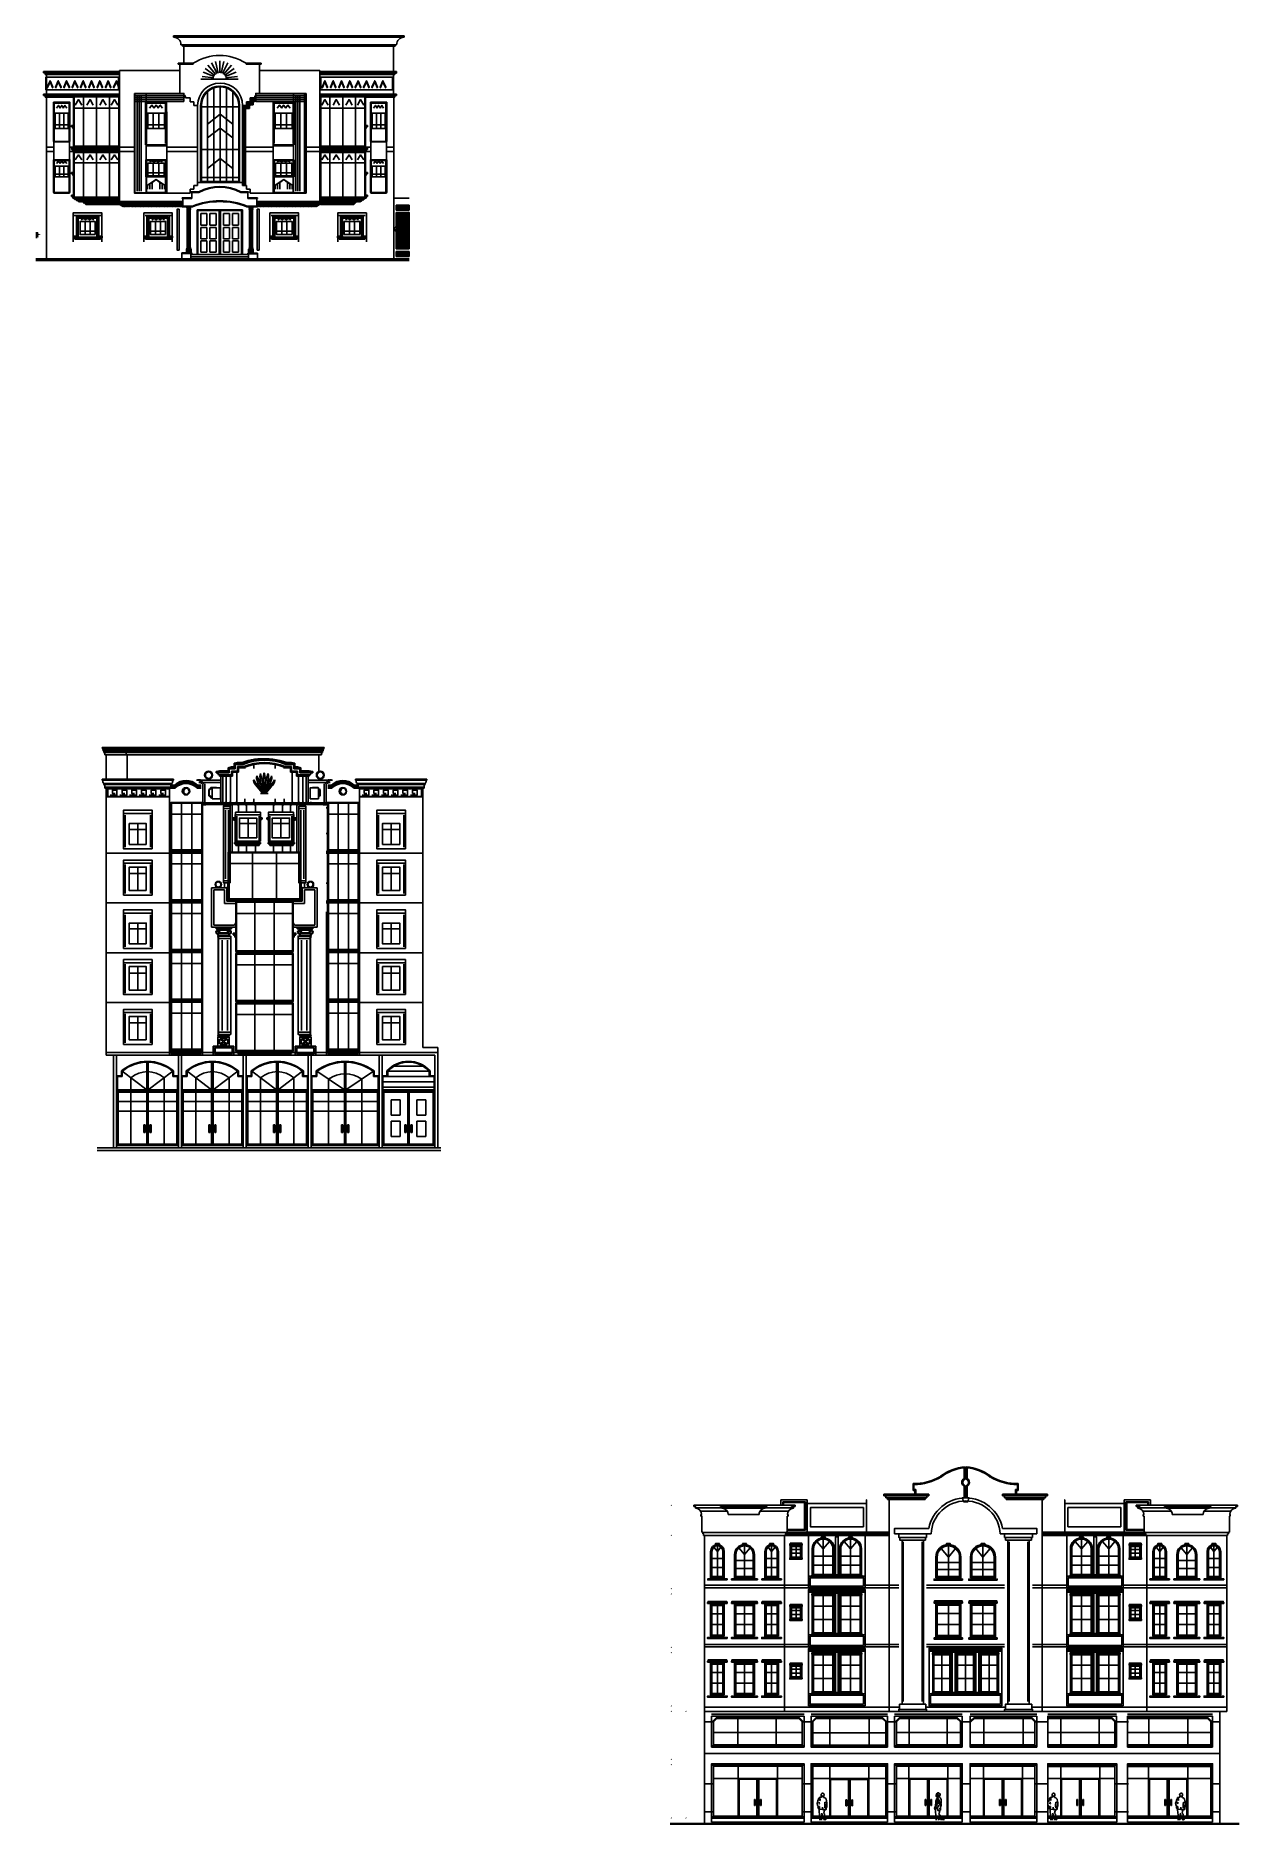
# Model space of a CAD drawing. Header units: inches. Extents: x 330 to 939, y 702 to 1608.
import ezdxf

# ---------------------------------------------------------------- set-up
doc = ezdxf.new("R2010")
doc.units = ezdxf.units.IN
doc.header["$MEASUREMENT"] = 0
for name, color, linetype, lineweight in [('01_EXISTING_RETAINED', 7, 'Continuous', 25), ('02_NEW_FACADE', 7, 'Continuous', 25), ('03_NEW_WINDOWS', 7, 'Continuous', 25), ('04_GLAZED_ENCLOSURES', 7, 'Continuous', 25), ('04_SOLID_BALCONY_INFILL', 7, 'Continuous', 25)]:
    doc.layers.add(name, color=color, linetype=linetype, lineweight=lineweight)

# ---------------------------------------------------------------- blocks, each defined once
blk = doc.blocks.new('A_ENCLOSURE_01')
at = {"layer": '04_GLAZED_ENCLOSURES'}
for points in [[(11.675, -11.72), (11.675, 11.72), (-11.675, 11.72), (-11.675, -11.72)], [(11.255, -11.3), (11.255, 11.3), (-11.255, 11.3), (-11.255, -11.3)]]:
    blk.add_lwpolyline(points, close=True, dxfattribs=at)
for points in [[(-10.741, 7.5008), (-9.1065, 10.0792), (-7.472, 7.5008)], [(-6.538, -11.3), (-6.538, 11.3)], [(-4.9035, 7.5008), (-3.269, 10.0792), (-1.6345, 7.5008)], [(0, -11.3), (0, 11.3)], [(1.6345, 7.5008), (3.269, 10.0792), (4.9035, 7.5008)], [(6.538, -11.3), (6.538, 11.3)], [(7.472, 7.5008), (9.1065, 10.0792), (10.741, 7.5008)], [(-11.255, 6.0944), (11.255, 6.0944)]]:
    blk.add_lwpolyline(points, dxfattribs=at)
blk = doc.blocks.new('A_ENCLOSURE_02')
at = {"layer": '04_GLAZED_ENCLOSURES'}
for points in [[(11.675, -12.945), (11.675, 12.945), (-11.675, 12.945), (-11.675, -12.945)], [(11.255, -12.525), (11.255, 12.525), (-11.255, 12.525), (-11.255, -12.525)]]:
    blk.add_lwpolyline(points, close=True, dxfattribs=at)
for points in [[(-10.741, 8.2848), (-9.1065, 11.1327), (-7.472, 8.2848)], [(-6.538, -12.525), (-6.538, 12.525)], [(-4.9035, 8.2848), (-3.269, 11.1327), (-1.6345, 8.2848)], [(0, -12.525), (0, 12.525)], [(1.6345, 8.2848), (3.269, 11.1327), (4.9035, 8.2848)], [(6.538, -12.525), (6.538, 12.525)], [(7.472, 8.2848), (9.1065, 11.1327), (10.741, 8.2848)], [(-11.255, 6.7314), (11.255, 6.7314)]]:
    blk.add_lwpolyline(points, dxfattribs=at)
blk = doc.blocks.new('A_ENCLOSURE_03')
at = {"layer": '04_GLAZED_ENCLOSURES'}
for points in [[(11.57, -11.72), (11.57, 11.72), (-11.57, 11.72), (-11.57, -11.72)], [(11.15, -11.3), (11.15, 11.3), (-11.15, 11.3), (-11.15, -11.3)]]:
    blk.add_lwpolyline(points, close=True, dxfattribs=at)
for points in [[(-10.6444, 7.5008), (-9.0246, 10.0792), (-7.4048, 7.5008)], [(-6.4792, -11.3), (-6.4792, 11.3)], [(-4.8594, 7.5008), (-3.2396, 10.0792), (-1.6198, 7.5008)], [(0, -11.3), (0, 11.3)], [(1.6198, 7.5008), (3.2396, 10.0792), (4.8594, 7.5008)], [(6.4792, -11.3), (6.4792, 11.3)], [(7.4048, 7.5008), (9.0246, 10.0792), (10.6444, 7.5008)], [(-11.15, 6.0944), (11.15, 6.0944)]]:
    blk.add_lwpolyline(points, dxfattribs=at)
blk = doc.blocks.new('A_ENCLOSURE_04')
at = {"layer": '04_GLAZED_ENCLOSURES'}
for points in [[(11.57, -12.945), (11.57, 12.945), (-11.57, 12.945), (-11.57, -12.945)], [(11.15, -12.525), (11.15, 12.525), (-11.15, 12.525), (-11.15, -12.525)]]:
    blk.add_lwpolyline(points, close=True, dxfattribs=at)
for points in [[(-10.6444, 8.2848), (-9.0246, 11.1327), (-7.4048, 8.2848)], [(-6.4792, -12.525), (-6.4792, 12.525)], [(-4.8594, 8.2848), (-3.2396, 11.1327), (-1.6198, 8.2848)], [(0, -12.525), (0, 12.525)], [(1.6198, 8.2848), (3.2396, 11.1327), (4.8594, 8.2848)], [(6.4792, -12.525), (6.4792, 12.525)], [(7.4048, 8.2848), (9.0246, 11.1327), (10.6444, 8.2848)], [(-11.15, 6.7314), (11.15, 6.7314)]]:
    blk.add_lwpolyline(points, dxfattribs=at)
blk = doc.blocks.new('A_WINDOW_01')
at = {"layer": '03_NEW_WINDOWS'}
for points in [[(4.14, -9.92), (4.14, 9.92), (-4.14, 9.92), (-4.14, -9.92)], [(3.32, -3.42), (3.32, 4.43), (-3.32, 4.43), (-3.32, -3.42)]]:
    blk.add_lwpolyline(points, close=True, dxfattribs=at)
for points in [[(-3.77, -9.43), (-3.77, 9.43), (3.77, 9.43), (3.77, -9.43)], [(-2.57, 6.96), (-1.66, 8.35), (-0.75, 6.96)], [(-1.11, -3.42), (-1.11, 4.43)], [(-0.91, 6.96), (0, 8.35), (0.91, 6.96)], [(0.75, 6.96), (1.66, 8.35), (2.57, 6.96)], [(1.11, -3.42), (1.11, 4.43)], [(-3.32, -1.46), (3.32, -1.46)]]:
    blk.add_lwpolyline(points, dxfattribs=at)
blk = doc.blocks.new('A_WINDOW_02')
at = {"layer": '03_NEW_WINDOWS'}
for points in [[(4.14, -8.28), (4.14, 8.27), (-4.14, 8.27), (-4.14, -8.28)], [(3.32, -0.38), (3.32, 4.96), (-3.32, 4.96), (-3.32, -0.38)]]:
    blk.add_lwpolyline(points, close=True, dxfattribs=at)
for points in [[(-3.77, -7.86), (-3.77, 7.86), (3.77, 7.86), (3.77, -7.86)], [(-3.32, 0.96), (3.32, 0.96)], [(-2.57, 6.37), (-1.66, 7.53), (-0.75, 6.37)], [(-1.11, -0.38), (-1.11, 4.96)], [(-0.91, 6.37), (0, 7.53), (0.91, 6.37)], [(0.75, 6.37), (1.66, 7.53), (2.57, 6.37)], [(1.11, -0.38), (1.11, 4.96)]]:
    blk.add_lwpolyline(points, dxfattribs=at)
blk = doc.blocks.new('A_WINDOW_03')
at = {"layer": '03_NEW_WINDOWS'}
for points in [[(4.08, -9.92), (4.08, 9.92), (-4.08, 9.92), (-4.08, -9.92)], [(3.27, -3.42), (3.27, 4.43), (-3.27, 4.43), (-3.27, -3.42)]]:
    blk.add_lwpolyline(points, close=True, dxfattribs=at)
for points in [[(-3.72, -9.43), (-3.72, 9.43), (3.72, 9.43), (3.72, -9.43)], [(-2.53, 6.96), (-1.63, 8.35), (-0.74, 6.96)], [(-1.09, -3.42), (-1.09, 4.43)], [(-0.9, 6.96), (0, 8.35), (0.9, 6.96)], [(0.74, 6.96), (1.63, 8.35), (2.53, 6.96)], [(1.09, -3.42), (1.09, 4.43)], [(-3.27, -1.46), (3.27, -1.46)]]:
    blk.add_lwpolyline(points, dxfattribs=at)
blk = doc.blocks.new('A_WINDOW_04')
at = {"layer": '03_NEW_WINDOWS'}
for points in [[(4.08, -8.28), (4.08, 8.27), (-4.08, 8.27), (-4.08, -8.28)], [(3.27, -0.38), (3.27, 4.96), (-3.27, 4.96), (-3.27, -0.38)]]:
    blk.add_lwpolyline(points, close=True, dxfattribs=at)
for points in [[(-3.72, -7.86), (-3.72, 7.86), (3.72, 7.86), (3.72, -7.86)], [(-3.27, 0.96), (3.27, 0.96)], [(-2.53, 6.37), (-1.63, 7.53), (-0.74, 6.37)], [(-1.09, -0.38), (-1.09, 4.96)], [(-0.9, 6.37), (0, 7.53), (0.9, 6.37)], [(0.74, 6.37), (1.63, 7.53), (2.53, 6.37)], [(1.09, -0.38), (1.09, 4.96)]]:
    blk.add_lwpolyline(points, dxfattribs=at)
blk = doc.blocks.new('A_WINDOW_05')
at = {"layer": '03_NEW_WINDOWS'}
for points in [[(5.29, -10.8), (5.29, 10.8), (-5.29, 10.8), (-5.29, -10.8)], [(4.23, -2.65), (4.23, 5.24), (-4.23, 5.24), (-4.23, -2.65)]]:
    blk.add_lwpolyline(points, close=True, dxfattribs=at)
for points in [[(-4.81, -10.26), (-4.81, 10.26), (4.81, 10.26), (4.81, -10.26)], [(-3.28, 7.76), (-2.12, 9.27), (-0.95, 7.76)], [(-1.16, 7.76), (0, 9.27), (1.16, 7.76)], [(0.95, 7.76), (2.12, 9.27), (3.28, 7.76)], [(-1.41, -2.65), (-1.41, 5.24)], [(1.41, -2.65), (1.41, 5.24)], [(-4.23, -0.68), (4.23, -0.68)]]:
    blk.add_lwpolyline(points, dxfattribs=at)
blk = doc.blocks.new('A_WINDOW_06')
at = {"layer": '03_NEW_WINDOWS'}
for points in [[(5.24, -4.25), (5.24, 4.25), (-5.24, 4.25), (-5.24, -4.25)], [(4.19, -3.78), (4.19, 2.55), (-4.19, 2.55), (-4.19, -3.78)]]:
    blk.add_lwpolyline(points, close=True, dxfattribs=at)
for points in [[(-4.77, -4.04), (-4.77, 4.04), (4.77, 4.04), (4.77, -4.04)], [(-3.25, 3.27), (-2.1, 3.87), (-0.94, 3.27)], [(-1.4, -3.78), (-1.4, 2.55)], [(-1.15, 3.27), (0, 3.87), (1.15, 3.27)], [(0.94, 3.27), (2.1, 3.87), (3.25, 3.27)], [(1.4, -3.78), (1.4, 2.55)], [(-4.19, -2.2), (4.19, -2.2)]]:
    blk.add_lwpolyline(points, dxfattribs=at)
blk = doc.blocks.new('A_WINDOW_07')
at = {"layer": '03_NEW_WINDOWS'}
for points in [[(5.29, -10.8), (5.29, 10.8), (-5.29, 10.8), (-5.29, -10.8)], [(4.23, -2.65), (4.23, 5.24), (-4.23, 5.24), (-4.23, -2.65)]]:
    blk.add_lwpolyline(points, close=True, dxfattribs=at)
for points in [[(-4.81, -10.26), (-4.81, 10.26), (4.81, 10.26), (4.81, -10.26)], [(-3.28, 7.76), (-2.12, 9.27), (-0.95, 7.76)], [(-1.16, 7.76), (0, 9.27), (1.16, 7.76)], [(0.95, 7.76), (2.12, 9.27), (3.28, 7.76)], [(-1.41, -2.65), (-1.41, 5.24)], [(1.41, -2.65), (1.41, 5.24)], [(-4.23, -0.68), (4.23, -0.68)]]:
    blk.add_lwpolyline(points, dxfattribs=at)
blk = doc.blocks.new('A_WINDOW_08')
at = {"layer": '03_NEW_WINDOWS'}
for points in [[(5.24, -4.25), (5.24, 4.25), (-5.24, 4.25), (-5.24, -4.25)], [(4.19, -3.78), (4.19, 2.55), (-4.19, 2.55), (-4.19, -3.78)]]:
    blk.add_lwpolyline(points, close=True, dxfattribs=at)
for points in [[(-4.77, -4.04), (-4.77, 4.04), (4.77, 4.04), (4.77, -4.04)], [(-3.25, 3.27), (-2.1, 3.87), (-0.94, 3.27)], [(-1.4, -3.78), (-1.4, 2.55)], [(-1.15, 3.27), (0, 3.87), (1.15, 3.27)], [(0.94, 3.27), (2.1, 3.87), (3.25, 3.27)], [(1.4, -3.78), (1.4, 2.55)], [(-4.19, -2.2), (4.19, -2.2)]]:
    blk.add_lwpolyline(points, dxfattribs=at)
blk = doc.blocks.new('A_WINDOW_09')
at = {"layer": '03_NEW_WINDOWS'}
for points in [[(5.16, -5), (5.16, 5), (-5.16, 5), (-5.16, -5)], [(3.81, -3.6), (3.81, 3), (-3.81, 3), (-3.81, -3.6)]]:
    blk.add_lwpolyline(points, close=True, dxfattribs=at)
for points in [[(-4.69, -4.75), (-4.69, 4.75), (4.69, 4.75), (4.69, -4.75)], [(-3.2, 3.85), (-2.06, 4.55), (-0.93, 3.85)], [(-1.27, -3.6), (-1.27, 3)], [(-1.13, 3.85), (0, 4.55), (1.13, 3.85)], [(0.93, 3.85), (2.06, 4.55), (3.2, 3.85)], [(1.27, -3.6), (1.27, 3)], [(-3.81, -1.95), (3.81, -1.95)]]:
    blk.add_lwpolyline(points, dxfattribs=at)
blk = doc.blocks.new('A_WINDOW_10')
at = {"layer": '03_NEW_WINDOWS'}
for points in [[(5.16, -5), (5.16, 5), (-5.16, 5), (-5.16, -5)], [(3.81, -3.6), (3.81, 3), (-3.81, 3), (-3.81, -3.6)]]:
    blk.add_lwpolyline(points, close=True, dxfattribs=at)
for points in [[(-4.6956, -4.75), (-4.6956, 4.75), (4.6956, 4.75), (4.6956, -4.75)], [(-3.1992, 3.85), (-2.064, 4.55), (-0.9288, 3.85)], [(-1.27, -3.6), (-1.27, 3)], [(-1.1352, 3.85), (0, 4.55), (1.1352, 3.85)], [(0.9288, 3.85), (2.064, 4.55), (3.1992, 3.85)], [(1.27, -3.6), (1.27, 3)], [(-3.81, -1.95), (3.81, -1.95)]]:
    blk.add_lwpolyline(points, dxfattribs=at)
blk = doc.blocks.new('A_WINDOW_11')
at = {"layer": '03_NEW_WINDOWS'}
for points in [[(5.28, -5), (5.28, 5), (-5.28, 5), (-5.28, -5)], [(3.93, -3.6), (3.93, 3), (-3.93, 3), (-3.93, -3.6)]]:
    blk.add_lwpolyline(points, close=True, dxfattribs=at)
for points in [[(-4.8, -4.75), (-4.8, 4.75), (4.8, 4.75), (4.8, -4.75)], [(-3.27, 3.85), (-2.11, 4.55), (-0.95, 3.85)], [(-1.31, -3.6), (-1.31, 3)], [(-1.16, 3.85), (0, 4.55), (1.16, 3.85)], [(0.95, 3.85), (2.11, 4.55), (3.27, 3.85)], [(1.31, -3.6), (1.31, 3)], [(-3.93, -1.95), (3.93, -1.95)]]:
    blk.add_lwpolyline(points, dxfattribs=at)
blk = doc.blocks.new('A_WINDOW_12')
at = {"layer": '03_NEW_WINDOWS'}
for points in [[(5.28, -5), (5.28, 5), (-5.28, 5), (-5.28, -5)], [(3.93, -3.6), (3.93, 3), (-3.93, 3), (-3.93, -3.6)]]:
    blk.add_lwpolyline(points, close=True, dxfattribs=at)
for points in [[(-4.8, -4.75), (-4.8, 4.75), (4.8, 4.75), (4.8, -4.75)], [(-3.27, 3.85), (-2.11, 4.55), (-0.95, 3.85)], [(-1.31, -3.6), (-1.31, 3)], [(-1.16, 3.85), (0, 4.55), (1.16, 3.85)], [(0.95, 3.85), (2.11, 4.55), (3.27, 3.85)], [(1.31, -3.6), (1.31, 3)], [(-3.93, -1.95), (3.93, -1.95)]]:
    blk.add_lwpolyline(points, dxfattribs=at)
blk = doc.blocks.new('B_ENCLOSURE_01')
at = {"layer": '04_GLAZED_ENCLOSURES'}
for points in [[(8, -12.21), (8, 12.22), (-8, 12.22), (-8, -12.21)], [(7.6, -11.81), (7.6, 11.82), (-7.6, 11.82), (-7.6, -11.81)]]:
    blk.add_lwpolyline(points, close=True, dxfattribs=at)
for points in [[(-2.67, -11.81), (-2.67, 11.82)], [(2.67, -11.81), (2.67, 11.82)], [(-7.6, 6.35), (7.6, 6.35)]]:
    blk.add_lwpolyline(points, dxfattribs=at)
blk = doc.blocks.new('B_ENCLOSURE_02')
at = {"layer": '04_GLAZED_ENCLOSURES'}
for points in [[(8, -12.21), (8, 12.22), (-8, 12.22), (-8, -12.21)], [(7.6, -11.81), (7.6, 11.82), (-7.6, 11.82), (-7.6, -11.81)]]:
    blk.add_lwpolyline(points, close=True, dxfattribs=at)
for points in [[(-2.67, -11.81), (-2.67, 11.82)], [(2.67, -11.81), (2.67, 11.82)], [(-7.6, 6.35), (7.6, 6.35)]]:
    blk.add_lwpolyline(points, dxfattribs=at)
blk = doc.blocks.new('B_ENCLOSURE_03')
at = {"layer": '04_GLAZED_ENCLOSURES'}
for points in [[(8, -12.22), (8, 12.21), (-8, 12.21), (-8, -12.22)], [(7.6, -11.82), (7.6, 11.81), (-7.6, 11.81), (-7.6, -11.82)]]:
    blk.add_lwpolyline(points, close=True, dxfattribs=at)
for points in [[(-2.67, -11.82), (-2.67, 11.81)], [(2.67, -11.82), (2.67, 11.81)], [(-7.6, 6.35), (7.6, 6.35)]]:
    blk.add_lwpolyline(points, dxfattribs=at)
blk = doc.blocks.new('B_ENCLOSURE_04')
at = {"layer": '04_GLAZED_ENCLOSURES'}
for points in [[(8, -12.22), (8, 12.21), (-8, 12.21), (-8, -12.22)], [(7.6, -11.82), (7.6, 11.81), (-7.6, 11.81), (-7.6, -11.82)]]:
    blk.add_lwpolyline(points, close=True, dxfattribs=at)
for points in [[(-2.67, -11.82), (-2.67, 11.81)], [(2.67, -11.82), (2.67, 11.81)], [(-7.6, 6.35), (7.6, 6.35)]]:
    blk.add_lwpolyline(points, dxfattribs=at)
blk = doc.blocks.new('B_ENCLOSURE_05')
at = {"layer": '04_GLAZED_ENCLOSURES'}
for points in [[(8, -12.21), (8, 12.22), (-8, 12.22), (-8, -12.21)], [(7.6, -11.81), (7.6, 11.82), (-7.6, 11.82), (-7.6, -11.81)]]:
    blk.add_lwpolyline(points, close=True, dxfattribs=at)
for points in [[(-2.67, -11.81), (-2.67, 11.82)], [(2.67, -11.81), (2.67, 11.82)], [(-7.6, 6.35), (7.6, 6.35)]]:
    blk.add_lwpolyline(points, dxfattribs=at)
blk = doc.blocks.new('B_ENCLOSURE_06')
at = {"layer": '04_GLAZED_ENCLOSURES'}
for points in [[(7.95, -12.215), (7.95, 12.215), (-7.95, 12.215), (-7.95, -12.215)], [(7.55, -11.815), (7.55, 11.815), (-7.55, 11.815), (-7.55, -11.815)]]:
    blk.add_lwpolyline(points, close=True, dxfattribs=at)
for points in [[(-2.65, -11.815), (-2.65, 11.815)], [(2.65, -11.815), (2.65, 11.815)], [(-7.55, 6.3518), (7.55, 6.3518)]]:
    blk.add_lwpolyline(points, dxfattribs=at)
blk = doc.blocks.new('B_ENCLOSURE_07')
at = {"layer": '04_GLAZED_ENCLOSURES'}
for points in [[(7.95, -12.215), (7.95, 12.215), (-7.95, 12.215), (-7.95, -12.215)], [(7.55, -11.815), (7.55, 11.815), (-7.55, 11.815), (-7.55, -11.815)]]:
    blk.add_lwpolyline(points, close=True, dxfattribs=at)
for points in [[(-2.65, -11.815), (-2.65, 11.815)], [(2.65, -11.815), (2.65, 11.815)], [(-7.55, 6.3518), (7.55, 6.3518)]]:
    blk.add_lwpolyline(points, dxfattribs=at)
blk = doc.blocks.new('B_ENCLOSURE_08')
at = {"layer": '04_GLAZED_ENCLOSURES'}
for points in [[(7.95, -12.215), (7.95, 12.215), (-7.95, 12.215), (-7.95, -12.215)], [(7.55, -11.815), (7.55, 11.815), (-7.55, 11.815), (-7.55, -11.815)]]:
    blk.add_lwpolyline(points, close=True, dxfattribs=at)
for points in [[(-2.65, -11.815), (-2.65, 11.815)], [(2.65, -11.815), (2.65, 11.815)], [(-7.55, 6.3518), (7.55, 6.3518)]]:
    blk.add_lwpolyline(points, dxfattribs=at)
blk = doc.blocks.new('B_ENCLOSURE_09')
at = {"layer": '04_GLAZED_ENCLOSURES'}
for points in [[(7.95, -12.215), (7.95, 12.215), (-7.95, 12.215), (-7.95, -12.215)], [(7.55, -11.815), (7.55, 11.815), (-7.55, 11.815), (-7.55, -11.815)]]:
    blk.add_lwpolyline(points, close=True, dxfattribs=at)
for points in [[(-2.65, -11.815), (-2.65, 11.815)], [(2.65, -11.815), (2.65, 11.815)], [(-7.55, 6.3518), (7.55, 6.3518)]]:
    blk.add_lwpolyline(points, dxfattribs=at)
blk = doc.blocks.new('B_ENCLOSURE_10')
at = {"layer": '04_GLAZED_ENCLOSURES'}
for points in [[(7.95, -12.215), (7.95, 12.215), (-7.95, 12.215), (-7.95, -12.215)], [(7.55, -11.815), (7.55, 11.815), (-7.55, 11.815), (-7.55, -11.815)]]:
    blk.add_lwpolyline(points, close=True, dxfattribs=at)
for points in [[(-2.65, -11.815), (-2.65, 11.815)], [(2.65, -11.815), (2.65, 11.815)], [(-7.55, 6.3518), (7.55, 6.3518)]]:
    blk.add_lwpolyline(points, dxfattribs=at)
blk = doc.blocks.new('B_ENCLOSURE_11')
at = {"layer": '04_GLAZED_ENCLOSURES'}
for points in [[(14.5, -12.17), (14.5, 12.17), (-14.5, 12.17), (-14.5, -12.17)], [(14.1, -11.77), (14.1, 11.77), (-14.1, 11.77), (-14.1, -11.77)]]:
    blk.add_lwpolyline(points, close=True, dxfattribs=at)
for points in [[(-4.83, -11.77), (-4.83, 11.77)], [(4.83, -11.77), (4.83, 11.77)], [(-14.1, 6.33), (14.1, 6.33)]]:
    blk.add_lwpolyline(points, dxfattribs=at)
blk = doc.blocks.new('B_ENCLOSURE_12')
at = {"layer": '04_GLAZED_ENCLOSURES'}
for points in [[(14.5, -12.15), (14.5, 12.15), (-14.5, 12.15), (-14.5, -12.15)], [(14.1, -11.75), (14.1, 11.75), (-14.1, 11.75), (-14.1, -11.75)]]:
    blk.add_lwpolyline(points, close=True, dxfattribs=at)
for points in [[(-4.83, -11.75), (-4.83, 11.75)], [(4.83, -11.75), (4.83, 11.75)], [(-14.1, 6.32), (14.1, 6.32)]]:
    blk.add_lwpolyline(points, dxfattribs=at)
blk = doc.blocks.new('B_ENCLOSURE_13')
at = {"layer": '04_GLAZED_ENCLOSURES'}
for points in [[(14.5, -12.67), (14.5, 12.67), (-14.5, 12.67), (-14.5, -12.67)], [(14.1, -12.27), (14.1, 12.27), (-14.1, 12.27), (-14.1, -12.27)]]:
    blk.add_lwpolyline(points, close=True, dxfattribs=at)
for points in [[(-4.83, -12.27), (-4.83, 12.27)], [(4.83, -12.27), (4.83, 12.27)], [(-14.1, 6.59), (14.1, 6.59)]]:
    blk.add_lwpolyline(points, dxfattribs=at)
blk = doc.blocks.new('B_ENCLOSURE_14')
at = {"layer": '04_GLAZED_ENCLOSURES'}
for points in [[(18.35, -12.07), (18.35, 12.08), (-18.35, 12.08), (-18.35, -12.07)], [(17.95, -11.67), (17.95, 11.67), (-17.95, 11.67), (-17.95, -11.67)]]:
    blk.add_lwpolyline(points, close=True, dxfattribs=at)
for points in [[(-6.12, -11.67), (-6.12, 11.67)], [(6.12, -11.67), (6.12, 11.67)], [(-17.95, 6.28), (17.95, 6.28)]]:
    blk.add_lwpolyline(points, dxfattribs=at)
blk = doc.blocks.new('B_WINDOW_01')
at = {"layer": '03_NEW_WINDOWS'}
for points in [[(7.21, -8.85), (7.21, 8.85), (-7.21, 8.85), (-7.21, -8.85)], [(7.21, 7.26), (7.21, 8.85), (-7.21, 8.85), (-7.21, 7.26)], [(4.3, -6.59), (4.3, 5.31), (-4.33, 5.31), (-4.33, -6.59)]]:
    blk.add_lwpolyline(points, close=True, dxfattribs=at)
for points in [[(-6.42, -8.14), (-6.42, 6.55)], [(-4.33, 1.98), (4.3, 1.98)], [(-0.02, -6.59), (-0.02, 5.31)], [(6.42, -8.14), (6.42, 6.55)]]:
    blk.add_lwpolyline(points, dxfattribs=at)
blk = doc.blocks.new('B_WINDOW_02')
at = {"layer": '03_NEW_WINDOWS'}
for points in [[(7.21, -8.85), (7.21, 8.85), (-7.21, 8.85), (-7.21, -8.85)], [(7.21, 7.26), (7.21, 8.85), (-7.21, 8.85), (-7.21, 7.26)], [(4.3, -6.59), (4.3, 5.31), (-4.33, 5.31), (-4.33, -6.59)]]:
    blk.add_lwpolyline(points, close=True, dxfattribs=at)
for points in [[(-6.42, -8.14), (-6.42, 6.55)], [(-4.33, 1.98), (4.3, 1.98)], [(-0.02, -6.59), (-0.02, 5.31)], [(6.42, -8.14), (6.42, 6.55)]]:
    blk.add_lwpolyline(points, dxfattribs=at)
blk = doc.blocks.new('B_WINDOW_03')
at = {"layer": '03_NEW_WINDOWS'}
for points in [[(7.2135, -9.79725), (7.2135, 9.79725), (-7.2135, 9.79725), (-7.2135, -9.79725)], [(7.2135, 8.033745), (7.2135, 9.79725), (-7.2135, 9.79725), (-7.2135, 8.033745)], [(4.3035, -7.53725), (4.3035, 3.04725), (-4.3335, 3.04725), (-4.3335, -7.53725)]]:
    blk.add_lwpolyline(points, close=True, dxfattribs=at)
for points in [[(-6.420015, -9.01347), (-6.420015, 7.249965)], [(-4.3335, 0.08359), (4.3035, 0.08359)], [(-0.015, -7.53725), (-0.015, 3.04725)], [(6.420015, -9.01347), (6.420015, 7.249965)]]:
    blk.add_lwpolyline(points, dxfattribs=at)
blk = doc.blocks.new('B_WINDOW_04')
at = {"layer": '03_NEW_WINDOWS'}
for points in [[(7.21, -8.85), (7.21, 8.85), (-7.21, 8.85), (-7.21, -8.85)], [(7.21, 7.26), (7.21, 8.85), (-7.21, 8.85), (-7.21, 7.26)], [(4.3, -6.59), (4.3, 5.31), (-4.33, 5.31), (-4.33, -6.59)]]:
    blk.add_lwpolyline(points, close=True, dxfattribs=at)
for points in [[(-6.42, -8.14), (-6.42, 6.55)], [(-4.33, 1.98), (4.3, 1.98)], [(-0.02, -6.59), (-0.02, 5.31)], [(6.42, -8.14), (6.42, 6.55)]]:
    blk.add_lwpolyline(points, dxfattribs=at)
blk = doc.blocks.new('B_WINDOW_05')
at = {"layer": '03_NEW_WINDOWS'}
for points in [[(7.2135, -9.79725), (7.2135, 9.79725), (-7.2135, 9.79725), (-7.2135, -9.79725)], [(7.2135, 8.033745), (7.2135, 9.79725), (-7.2135, 9.79725), (-7.2135, 8.033745)], [(4.3035, -7.53725), (4.3035, 3.04725), (-4.3335, 3.04725), (-4.3335, -7.53725)]]:
    blk.add_lwpolyline(points, close=True, dxfattribs=at)
for points in [[(-6.420015, -9.01347), (-6.420015, 7.249965)], [(-4.3335, 0.08359), (4.3035, 0.08359)], [(-0.015, -7.53725), (-0.015, 3.04725)], [(6.420015, -9.01347), (6.420015, 7.249965)]]:
    blk.add_lwpolyline(points, dxfattribs=at)
blk = doc.blocks.new('B_WINDOW_06')
at = {"layer": '03_NEW_WINDOWS'}
for points in [[(7.21, -8.85), (7.21, 8.85), (-7.21, 8.85), (-7.21, -8.85)], [(7.21, 7.26), (7.21, 8.85), (-7.21, 8.85), (-7.21, 7.26)], [(4.3, -6.59), (4.3, 5.31), (-4.33, 5.31), (-4.33, -6.59)]]:
    blk.add_lwpolyline(points, close=True, dxfattribs=at)
for points in [[(-6.42, -8.14), (-6.42, 6.55)], [(-4.33, 1.98), (4.3, 1.98)], [(-0.01, -6.59), (-0.01, 5.31)], [(6.42, -8.14), (6.42, 6.55)]]:
    blk.add_lwpolyline(points, dxfattribs=at)
blk = doc.blocks.new('B_WINDOW_07')
at = {"layer": '03_NEW_WINDOWS'}
for points in [[(7.21, -8.85), (7.21, 8.85), (-7.21, 8.85), (-7.21, -8.85)], [(7.21, 7.26), (7.21, 8.85), (-7.21, 8.85), (-7.21, 7.26)], [(4.3, -6.59), (4.3, 5.31), (-4.33, 5.31), (-4.33, -6.59)]]:
    blk.add_lwpolyline(points, close=True, dxfattribs=at)
for points in [[(-6.42, -8.14), (-6.42, 6.55)], [(-4.33, 1.98), (4.3, 1.98)], [(-0.01, -6.59), (-0.01, 5.31)], [(6.42, -8.14), (6.42, 6.55)]]:
    blk.add_lwpolyline(points, dxfattribs=at)
blk = doc.blocks.new('B_WINDOW_08')
at = {"layer": '03_NEW_WINDOWS'}
for points in [[(7.21, -9.8), (7.21, 9.8), (-7.21, 9.8), (-7.21, -9.8)], [(7.21, 8.03), (7.21, 9.8), (-7.21, 9.8), (-7.21, 8.03)], [(4.3, -7.54), (4.3, 3.05), (-4.33, 3.05), (-4.33, -7.54)]]:
    blk.add_lwpolyline(points, close=True, dxfattribs=at)
for points in [[(-6.42, -9.01), (-6.42, 7.25)], [(-4.33, 0.08), (4.3, 0.08)], [(-0.01, -7.54), (-0.01, 3.05)], [(6.42, -9.01), (6.42, 7.25)]]:
    blk.add_lwpolyline(points, dxfattribs=at)
blk = doc.blocks.new('B_WINDOW_09')
at = {"layer": '03_NEW_WINDOWS'}
for points in [[(7.21, -8.85), (7.21, 8.85), (-7.21, 8.85), (-7.21, -8.85)], [(7.21, 7.26), (7.21, 8.85), (-7.21, 8.85), (-7.21, 7.26)], [(4.3, -6.59), (4.3, 5.31), (-4.33, 5.31), (-4.33, -6.59)]]:
    blk.add_lwpolyline(points, close=True, dxfattribs=at)
for points in [[(-6.42, -8.14), (-6.42, 6.55)], [(-4.33, 1.98), (4.3, 1.98)], [(-0.01, -6.59), (-0.01, 5.31)], [(6.42, -8.14), (6.42, 6.55)]]:
    blk.add_lwpolyline(points, dxfattribs=at)
blk = doc.blocks.new('B_WINDOW_10')
at = {"layer": '03_NEW_WINDOWS'}
for points in [[(7.21, -9.8), (7.21, 9.8), (-7.21, 9.8), (-7.21, -9.8)], [(7.21, 8.03), (7.21, 9.8), (-7.21, 9.8), (-7.21, 8.03)], [(4.3, -7.54), (4.3, 3.05), (-4.33, 3.05), (-4.33, -7.54)]]:
    blk.add_lwpolyline(points, close=True, dxfattribs=at)
for points in [[(-6.42, -9.01), (-6.42, 7.25)], [(-4.33, 0.08), (4.3, 0.08)], [(-0.01, -7.54), (-0.01, 3.05)], [(6.42, -9.01), (6.42, 7.25)]]:
    blk.add_lwpolyline(points, dxfattribs=at)
blk = doc.blocks.new('B_WINDOW_11')
at = {"layer": '03_NEW_WINDOWS'}
for points in [[(6.31, -7.33), (6.31, 7.33), (-6.31, 7.33), (-6.31, -7.33)], [(6.31, 6.01), (6.31, 7.33), (-6.31, 7.33), (-6.31, 6.01)], [(4.39, -5.62), (4.39, 4.39), (-4.39, 4.39), (-4.39, -5.62)]]:
    blk.add_lwpolyline(points, close=True, dxfattribs=at)
for points in [[(-5.62, -6.74), (-5.62, 5.42)], [(-4.39, 1.59), (4.39, 1.59)], [(0, -5.62), (0, 4.39)], [(5.62, -6.74), (5.62, 5.42)]]:
    blk.add_lwpolyline(points, dxfattribs=at)
blk = doc.blocks.new('B_WINDOW_12')
at = {"layer": '03_NEW_WINDOWS'}
for points in [[(6.3091, -7.325), (6.3091, 7.325), (-6.3091, 7.325), (-6.3091, -7.325)], [(6.3091, 6.0065), (6.3091, 7.325), (-6.3091, 7.325), (-6.3091, 6.0065)], [(4.3891, -5.625), (4.3891, 4.395), (-4.3891, 4.395), (-4.3891, -5.625)]]:
    blk.add_lwpolyline(points, close=True, dxfattribs=at)
for points in [[(-5.615099, -6.739), (-5.615099, 5.4205)], [(-4.3891, 1.5894), (4.3891, 1.5894)], [(0, -5.625), (0, 4.395)], [(5.615099, -6.739), (5.615099, 5.4205)]]:
    blk.add_lwpolyline(points, dxfattribs=at)
blk = doc.blocks.new('C_COLUMN_01')
at = {"layer": '02_NEW_FACADE'}
for points in [[(7.05, 43.144478), (7.05, 44.944478), (-7.05, 44.944478), (-7.05, 43.144478)], [(6.55, 41.744478), (6.55, 43.144478), (-6.55, 43.144478), (-6.55, 41.744478)], [(5.4, -41.294478), (5.4, 41.744478), (-5.4, 41.744478), (-5.4, -41.294478)], [(7.05, -44.944478), (7.05, -43.944478), (-7.05, -43.944478), (-7.05, -44.944478)], [(6.63, -43.944478), (6.63, -41.294478), (-6.63, -41.294478), (-6.63, -43.944478)]]:
    blk.add_lwpolyline(points, close=True, dxfattribs=at)
for points in [[(-4.75, -39.944478), (-4.75, 40.944478)], [(4.75, -39.944478), (4.75, 40.944478)]]:
    blk.add_lwpolyline(points, dxfattribs=at)
blk = doc.blocks.new('C_COLUMN_02')
at = {"layer": '02_NEW_FACADE'}
for points in [[(7.05, 43.144478), (7.05, 44.944478), (-7.05, 44.944478), (-7.05, 43.144478)], [(6.55, 41.744478), (6.55, 43.144478), (-6.55, 43.144478), (-6.55, 41.744478)], [(5.4, -41.294478), (5.4, 41.744478), (-5.4, 41.744478), (-5.4, -41.294478)], [(7.05, -44.944478), (7.05, -43.944478), (-7.05, -43.944478), (-7.05, -44.944478)], [(6.63, -43.944478), (6.63, -41.294478), (-6.63, -41.294478), (-6.63, -43.944478)]]:
    blk.add_lwpolyline(points, close=True, dxfattribs=at)
for points in [[(-4.75, -39.944478), (-4.75, 40.944478)], [(4.75, -39.944478), (4.75, 40.944478)]]:
    blk.add_lwpolyline(points, dxfattribs=at)
blk = doc.blocks.new('C_ENCLOSURE_01')
at = {"layer": '04_SOLID_BALCONY_INFILL'}
for points in [[(14.3, -14.5), (14.3, 14.5), (-14.3, 14.5), (-14.3, -14.5)], [(14.3, 13.84), (14.3, 14.5), (-14.3, 14.5), (-14.3, 13.84)], [(14.3, 13.1), (14.3, 13.84), (-14.3, 13.84), (-14.3, 13.1)], [(0.7, -7.76), (0.7, 12.55), (-0.7, 12.55), (-0.7, -7.76)], [(14.3, -14.5), (14.3, -8.41), (-14.3, -8.41), (-14.3, -14.5)], [(13.55, -13.75), (13.55, -9.16), (-13.55, -9.16), (-13.55, -13.75)]]:
    blk.add_lwpolyline(points, close=True, dxfattribs=at)
blk = doc.blocks.new('C_WINDOW_01')
at = {"layer": '03_NEW_WINDOWS'}
for points in [[(5.75, 9.48), (5.75, 10.01), (-5.75, 10.01), (-5.75, 9.48)], [(5.58, -10.22), (5.58, 9.93), (-5.58, 9.93), (-5.58, -10.22)], [(5.55, 10.01), (5.55, 10.53), (-5.55, 10.53), (-5.55, 10.01)], [(5.22, -9.86), (5.22, 9.57), (-5.22, 9.57), (-5.22, -9.86)], [(4.93, -9.57), (4.93, 9.28), (-4.93, 9.28), (-4.93, -9.57)], [(5.75, -10.53), (5.75, -9.97), (-5.75, -9.97), (-5.75, -10.53)]]:
    blk.add_lwpolyline(points, close=True, dxfattribs=at)
for points in [[(0, -9.57), (0, 9.28)], [(-4.93, 4.002), (4.93, 4.002)], [(-4.93, -2.784), (4.93, -2.784)]]:
    blk.add_lwpolyline(points, dxfattribs=at)
blk = doc.blocks.new('C_WINDOW_02')
at = {"layer": '03_NEW_WINDOWS'}
for points in [[(5.75, 9.48), (5.75, 10.01), (-5.75, 10.01), (-5.75, 9.48)], [(5.58, -10.22), (5.58, 9.93), (-5.58, 9.93), (-5.58, -10.22)], [(5.55, 10.01), (5.55, 10.53), (-5.55, 10.53), (-5.55, 10.01)], [(5.22, -9.86), (5.22, 9.57), (-5.22, 9.57), (-5.22, -9.86)], [(4.93, -9.57), (4.93, 9.28), (-4.93, 9.28), (-4.93, -9.57)], [(5.75, -10.53), (5.75, -9.97), (-5.75, -9.97), (-5.75, -10.53)]]:
    blk.add_lwpolyline(points, close=True, dxfattribs=at)
for points in [[(0, -9.57), (0, 9.28)], [(-4.93, 4.002), (4.93, 4.002)], [(-4.93, -2.784), (4.93, -2.784)]]:
    blk.add_lwpolyline(points, dxfattribs=at)
blk = doc.blocks.new('C_ENCLOSURE_02')
at = {"layer": '04_SOLID_BALCONY_INFILL'}
for points in [[(14.3, -14.55), (14.3, 14.55), (-14.3, 14.55), (-14.3, -14.55)], [(14.3, 13.89), (14.3, 14.55), (-14.3, 14.55), (-14.3, 13.89)], [(14.3, 13.15), (14.3, 13.89), (-14.3, 13.89), (-14.3, 13.15)], [(0.7, -7.789), (0.7, 12.6), (-0.7, 12.6), (-0.7, -7.789)], [(14.3, -14.55), (14.3, -8.439), (-14.3, -8.439), (-14.3, -14.55)], [(13.55, -13.8), (13.55, -9.189), (-13.55, -9.189), (-13.55, -13.8)]]:
    blk.add_lwpolyline(points, close=True, dxfattribs=at)
blk = doc.blocks.new('C_WINDOW_03')
at = {"layer": '03_NEW_WINDOWS'}
for points in [[(5.75, 9.5195), (5.75, 10.0495), (-5.75, 10.0495), (-5.75, 9.5195)], [(5.58, -10.2595), (5.58, 9.9695), (-5.58, 9.9695), (-5.58, -10.2595)], [(5.55, 10.0495), (5.55, 10.5695), (-5.55, 10.5695), (-5.55, 10.0495)], [(5.22, -9.8995), (5.22, 9.6095), (-5.22, 9.6095), (-5.22, -9.8995)], [(4.93, -9.6095), (4.93, 9.3195), (-4.93, 9.3195), (-4.93, -9.6095)], [(5.75, -10.5695), (5.75, -10.0095), (-5.75, -10.0095), (-5.75, -10.5695)]]:
    blk.add_lwpolyline(points, close=True, dxfattribs=at)
for points in [[(0, -9.6095), (0, 9.3195)], [(-4.93, 4.01938), (4.93, 4.01938)], [(-4.93, -2.79506), (4.93, -2.79506)]]:
    blk.add_lwpolyline(points, dxfattribs=at)
blk = doc.blocks.new('C_WINDOW_04')
at = {"layer": '03_NEW_WINDOWS'}
for points in [[(5.75, 9.5195), (5.75, 10.0495), (-5.75, 10.0495), (-5.75, 9.5195)], [(5.58, -10.2595), (5.58, 9.9695), (-5.58, 9.9695), (-5.58, -10.2595)], [(5.55, 10.0495), (5.55, 10.5695), (-5.55, 10.5695), (-5.55, 10.0495)], [(5.22, -9.8995), (5.22, 9.6095), (-5.22, 9.6095), (-5.22, -9.8995)], [(4.93, -9.6095), (4.93, 9.3195), (-4.93, 9.3195), (-4.93, -9.6095)], [(5.75, -10.5695), (5.75, -10.0095), (-5.75, -10.0095), (-5.75, -10.5695)]]:
    blk.add_lwpolyline(points, close=True, dxfattribs=at)
for points in [[(0, -9.6095), (0, 9.3195)], [(-4.93, 4.01938), (4.93, 4.01938)], [(-4.93, -2.79506), (4.93, -2.79506)]]:
    blk.add_lwpolyline(points, dxfattribs=at)
blk = doc.blocks.new('C_ENCLOSURE_03')
at = {"layer": '04_SOLID_BALCONY_INFILL'}
for points in [[(14.3, -13.9), (14.3, 13.9), (-14.3, 13.9), (-14.3, -13.9)], [(14.3, 13.24), (14.3, 13.9), (-14.3, 13.9), (-14.3, 13.24)], [(14.3, 12.5), (14.3, 13.24), (-14.3, 13.24), (-14.3, 12.5)], [(0.7, -7.412), (0.7, 11.95), (-0.7, 11.95), (-0.7, -7.412)], [(14.3, -13.9), (14.3, -8.062), (-14.3, -8.062), (-14.3, -13.9)], [(13.55, -13.15), (13.55, -8.812), (-13.55, -8.812), (-13.55, -13.15)]]:
    blk.add_lwpolyline(points, close=True, dxfattribs=at)
blk = doc.blocks.new('C_WINDOW_05')
at = {"layer": '03_NEW_WINDOWS'}
for points in [[(-5.58, -9.75), (5.58, -9.75), (5.58, 3.88, 1), (-5.58, 3.88)], [(-5.22, -9.39), (5.22, -9.39), (5.22, 3.88, 1), (-5.22, 3.88)], [(-4.93, -9.1), (4.93, -9.1), (4.93, 3.88, 1), (-4.93, 3.88)]]:
    blk.add_lwpolyline(points, format="xyb", close=True, dxfattribs=at)
for points in [[(-0.71, 9.01), (0.71, 9.01), (0.99, 9.95), (-0.99, 9.95)], [(5.75, -10.06), (5.75, -9.5), (-5.75, -9.5), (-5.75, -10.06)]]:
    blk.add_lwpolyline(points, close=True, dxfattribs=at)
for points in [[(-4.93, 0.24), (4.93, 0.24)], [(0, 3.88), (-3.17, 7.65)], [(0, -9.1), (0, 8.81)], [(0, 3.88), (3.17, 7.65)], [(-4.93, -4.43), (4.93, -4.43)]]:
    blk.add_lwpolyline(points, dxfattribs=at)
blk = doc.blocks.new('C_WINDOW_06')
at = {"layer": '03_NEW_WINDOWS'}
for points in [[(-5.58, -9.75), (5.58, -9.75), (5.58, 3.88, 1), (-5.58, 3.88)], [(-5.22, -9.39), (5.22, -9.39), (5.22, 3.88, 1), (-5.22, 3.88)], [(-4.93, -9.1), (4.93, -9.1), (4.93, 3.88, 1), (-4.93, 3.88)]]:
    blk.add_lwpolyline(points, format="xyb", close=True, dxfattribs=at)
for points in [[(-0.71, 9.01), (0.71, 9.01), (0.99, 9.95), (-0.99, 9.95)], [(5.75, -10.06), (5.75, -9.5), (-5.75, -9.5), (-5.75, -10.06)]]:
    blk.add_lwpolyline(points, close=True, dxfattribs=at)
for points in [[(-4.93, 0.24), (4.93, 0.24)], [(0, 3.88), (-3.17, 7.65)], [(0, -9.1), (0, 8.81)], [(0, 3.88), (3.17, 7.65)], [(-4.93, -4.43), (4.93, -4.43)]]:
    blk.add_lwpolyline(points, dxfattribs=at)
blk = doc.blocks.new('C_ENCLOSURE_04')
at = {"layer": '04_SOLID_BALCONY_INFILL'}
for points in [[(14.3, -14.5), (14.3, 14.5), (-14.3, 14.5), (-14.3, -14.5)], [(14.3, 13.84), (14.3, 14.5), (-14.3, 14.5), (-14.3, 13.84)], [(14.3, 13.1), (14.3, 13.84), (-14.3, 13.84), (-14.3, 13.1)], [(0.7, -7.76), (0.7, 12.55), (-0.7, 12.55), (-0.7, -7.76)], [(14.3, -14.5), (14.3, -8.41), (-14.3, -8.41), (-14.3, -14.5)], [(13.55, -13.75), (13.55, -9.16), (-13.55, -9.16), (-13.55, -13.75)]]:
    blk.add_lwpolyline(points, close=True, dxfattribs=at)
blk = doc.blocks.new('C_WINDOW_07')
at = {"layer": '03_NEW_WINDOWS'}
for points in [[(5.75, 9.48), (5.75, 10.01), (-5.75, 10.01), (-5.75, 9.48)], [(5.58, -10.22), (5.58, 9.93), (-5.58, 9.93), (-5.58, -10.22)], [(5.55, 10.01), (5.55, 10.53), (-5.55, 10.53), (-5.55, 10.01)], [(5.22, -9.86), (5.22, 9.57), (-5.22, 9.57), (-5.22, -9.86)], [(4.93, -9.57), (4.93, 9.28), (-4.93, 9.28), (-4.93, -9.57)], [(5.75, -10.53), (5.75, -9.97), (-5.75, -9.97), (-5.75, -10.53)]]:
    blk.add_lwpolyline(points, close=True, dxfattribs=at)
for points in [[(0, -9.57), (0, 9.28)], [(-4.93, 4.002), (4.93, 4.002)], [(-4.93, -2.784), (4.93, -2.784)]]:
    blk.add_lwpolyline(points, dxfattribs=at)
blk = doc.blocks.new('C_WINDOW_08')
at = {"layer": '03_NEW_WINDOWS'}
for points in [[(5.75, 9.48), (5.75, 10.01), (-5.75, 10.01), (-5.75, 9.48)], [(5.58, -10.22), (5.58, 9.93), (-5.58, 9.93), (-5.58, -10.22)], [(5.55, 10.01), (5.55, 10.53), (-5.55, 10.53), (-5.55, 10.01)], [(5.22, -9.86), (5.22, 9.57), (-5.22, 9.57), (-5.22, -9.86)], [(4.93, -9.57), (4.93, 9.28), (-4.93, 9.28), (-4.93, -9.57)], [(5.75, -10.53), (5.75, -9.97), (-5.75, -9.97), (-5.75, -10.53)]]:
    blk.add_lwpolyline(points, close=True, dxfattribs=at)
for points in [[(0, -9.57), (0, 9.28)], [(-4.93, 4.002), (4.93, 4.002)], [(-4.93, -2.784), (4.93, -2.784)]]:
    blk.add_lwpolyline(points, dxfattribs=at)
blk = doc.blocks.new('C_ENCLOSURE_05')
at = {"layer": '04_SOLID_BALCONY_INFILL'}
for points in [[(14.3, -14.55), (14.3, 14.55), (-14.3, 14.55), (-14.3, -14.55)], [(14.3, 13.89), (14.3, 14.55), (-14.3, 14.55), (-14.3, 13.89)], [(14.3, 13.15), (14.3, 13.89), (-14.3, 13.89), (-14.3, 13.15)], [(0.7, -7.789), (0.7, 12.6), (-0.7, 12.6), (-0.7, -7.789)], [(14.3, -14.55), (14.3, -8.439), (-14.3, -8.439), (-14.3, -14.55)], [(13.55, -13.8), (13.55, -9.189), (-13.55, -9.189), (-13.55, -13.8)]]:
    blk.add_lwpolyline(points, close=True, dxfattribs=at)
blk = doc.blocks.new('C_WINDOW_09')
at = {"layer": '03_NEW_WINDOWS'}
for points in [[(5.75, 9.5195), (5.75, 10.0495), (-5.75, 10.0495), (-5.75, 9.5195)], [(5.58, -10.2595), (5.58, 9.9695), (-5.58, 9.9695), (-5.58, -10.2595)], [(5.55, 10.0495), (5.55, 10.5695), (-5.55, 10.5695), (-5.55, 10.0495)], [(5.22, -9.8995), (5.22, 9.6095), (-5.22, 9.6095), (-5.22, -9.8995)], [(4.93, -9.6095), (4.93, 9.3195), (-4.93, 9.3195), (-4.93, -9.6095)], [(5.75, -10.5695), (5.75, -10.0095), (-5.75, -10.0095), (-5.75, -10.5695)]]:
    blk.add_lwpolyline(points, close=True, dxfattribs=at)
for points in [[(0, -9.6095), (0, 9.3195)], [(-4.93, 4.01938), (4.93, 4.01938)], [(-4.93, -2.79506), (4.93, -2.79506)]]:
    blk.add_lwpolyline(points, dxfattribs=at)
blk = doc.blocks.new('C_WINDOW_10')
at = {"layer": '03_NEW_WINDOWS'}
for points in [[(5.75, 9.5195), (5.75, 10.0495), (-5.75, 10.0495), (-5.75, 9.5195)], [(5.58, -10.2595), (5.58, 9.9695), (-5.58, 9.9695), (-5.58, -10.2595)], [(5.55, 10.0495), (5.55, 10.5695), (-5.55, 10.5695), (-5.55, 10.0495)], [(5.22, -9.8995), (5.22, 9.6095), (-5.22, 9.6095), (-5.22, -9.8995)], [(4.93, -9.6095), (4.93, 9.3195), (-4.93, 9.3195), (-4.93, -9.6095)], [(5.75, -10.5695), (5.75, -10.0095), (-5.75, -10.0095), (-5.75, -10.5695)]]:
    blk.add_lwpolyline(points, close=True, dxfattribs=at)
for points in [[(0, -9.6095), (0, 9.3195)], [(-4.93, 4.01938), (4.93, 4.01938)], [(-4.93, -2.79506), (4.93, -2.79506)]]:
    blk.add_lwpolyline(points, dxfattribs=at)
blk = doc.blocks.new('C_ENCLOSURE_06')
at = {"layer": '04_SOLID_BALCONY_INFILL'}
for points in [[(14.3, -13.9), (14.3, 13.9), (-14.3, 13.9), (-14.3, -13.9)], [(14.3, 13.24), (14.3, 13.9), (-14.3, 13.9), (-14.3, 13.24)], [(14.3, 12.5), (14.3, 13.24), (-14.3, 13.24), (-14.3, 12.5)], [(0.7, -7.412), (0.7, 11.95), (-0.7, 11.95), (-0.7, -7.412)], [(14.3, -13.9), (14.3, -8.062), (-14.3, -8.062), (-14.3, -13.9)], [(13.55, -13.15), (13.55, -8.812), (-13.55, -8.812), (-13.55, -13.15)]]:
    blk.add_lwpolyline(points, close=True, dxfattribs=at)
blk = doc.blocks.new('C_WINDOW_11')
at = {"layer": '03_NEW_WINDOWS'}
for points in [[(-5.58, -9.75), (5.58, -9.75), (5.58, 3.88, 1), (-5.58, 3.88)], [(-5.22, -9.39), (5.22, -9.39), (5.22, 3.88, 1), (-5.22, 3.88)], [(-4.93, -9.1), (4.93, -9.1), (4.93, 3.88, 1), (-4.93, 3.88)]]:
    blk.add_lwpolyline(points, format="xyb", close=True, dxfattribs=at)
for points in [[(-0.71, 9.01), (0.71, 9.01), (0.99, 9.95), (-0.99, 9.95)], [(5.75, -10.06), (5.75, -9.5), (-5.75, -9.5), (-5.75, -10.06)]]:
    blk.add_lwpolyline(points, close=True, dxfattribs=at)
for points in [[(-4.93, 0.24), (4.93, 0.24)], [(0, 3.88), (-3.17, 7.65)], [(0, -9.1), (0, 8.81)], [(0, 3.88), (3.17, 7.65)], [(-4.93, -4.43), (4.93, -4.43)]]:
    blk.add_lwpolyline(points, dxfattribs=at)
blk = doc.blocks.new('C_WINDOW_12')
at = {"layer": '03_NEW_WINDOWS'}
for points in [[(-5.58, -9.75), (5.58, -9.75), (5.58, 3.88, 1), (-5.58, 3.88)], [(-5.22, -9.39), (5.22, -9.39), (5.22, 3.88, 1), (-5.22, 3.88)], [(-4.93, -9.1), (4.93, -9.1), (4.93, 3.88, 1), (-4.93, 3.88)]]:
    blk.add_lwpolyline(points, format="xyb", close=True, dxfattribs=at)
for points in [[(-0.71, 9.01), (0.71, 9.01), (0.99, 9.95), (-0.99, 9.95)], [(5.75, -10.06), (5.75, -9.5), (-5.75, -9.5), (-5.75, -10.06)]]:
    blk.add_lwpolyline(points, close=True, dxfattribs=at)
for points in [[(-4.93, 0.24), (4.93, 0.24)], [(0, 3.88), (-3.17, 7.65)], [(0, -9.1), (0, 8.81)], [(0, 3.88), (3.17, 7.65)], [(-4.93, -4.43), (4.93, -4.43)]]:
    blk.add_lwpolyline(points, dxfattribs=at)
blk = doc.blocks.new('C_ENCLOSURE_07')
at = {"layer": '04_SOLID_BALCONY_INFILL'}
for points in [[(18.45, -14.5), (18.45, 14.5), (-18.45, 14.5), (-18.45, -14.5)], [(18.45, 13.84), (18.45, 14.5), (-18.45, 14.5), (-18.45, 13.84)], [(18.45, 13.1), (18.45, 13.84), (-18.45, 13.84), (-18.45, 13.1)], [(-5.28, -7.76), (-5.28, 12.55), (-6.68, 12.55), (-6.68, -7.76)], [(6.68, -7.76), (6.68, 12.55), (5.28, 12.55), (5.28, -7.76)], [(18.45, -14.5), (18.45, -8.41), (-18.45, -8.41), (-18.45, -14.5)], [(17.7, -13.75), (17.7, -9.16), (-17.7, -9.16), (-17.7, -13.75)]]:
    blk.add_lwpolyline(points, close=True, dxfattribs=at)
blk = doc.blocks.new('C_WINDOW_13')
at = {"layer": '03_NEW_WINDOWS'}
for points in [[(4.83, 9.48), (4.83, 10.01), (-4.83, 10.01), (-4.83, 9.48)], [(4.66, -10.22), (4.66, 9.93), (-4.66, 9.93), (-4.66, -10.22)], [(4.63, 10.01), (4.63, 10.53), (-4.63, 10.53), (-4.63, 10.01)], [(4.3, -9.86), (4.3, 9.57), (-4.3, 9.57), (-4.3, -9.86)], [(4.01, -9.57), (4.01, 9.28), (-4.01, 9.28), (-4.01, -9.57)], [(4.83, -10.53), (4.83, -9.97), (-4.83, -9.97), (-4.83, -10.53)]]:
    blk.add_lwpolyline(points, close=True, dxfattribs=at)
for points in [[(0, -9.57), (0, 9.28)], [(-4.01, 4), (4.01, 4)], [(-4.01, -2.78), (4.01, -2.78)]]:
    blk.add_lwpolyline(points, dxfattribs=at)
blk = doc.blocks.new('C_WINDOW_14')
at = {"layer": '03_NEW_WINDOWS'}
for points in [[(4.83, 9.48), (4.83, 10.01), (-4.83, 10.01), (-4.83, 9.48)], [(4.66, -10.22), (4.66, 9.93), (-4.66, 9.93), (-4.66, -10.22)], [(4.63, 10.01), (4.63, 10.53), (-4.63, 10.53), (-4.63, 10.01)], [(4.3, -9.86), (4.3, 9.57), (-4.3, 9.57), (-4.3, -9.86)], [(4.01, -9.57), (4.01, 9.28), (-4.01, 9.28), (-4.01, -9.57)], [(4.83, -10.53), (4.83, -9.97), (-4.83, -9.97), (-4.83, -10.53)]]:
    blk.add_lwpolyline(points, close=True, dxfattribs=at)
for points in [[(0, -9.57), (0, 9.28)], [(-4.01, 4), (4.01, 4)], [(-4.01, -2.78), (4.01, -2.78)]]:
    blk.add_lwpolyline(points, dxfattribs=at)
blk = doc.blocks.new('C_WINDOW_15')
at = {"layer": '03_NEW_WINDOWS'}
for points in [[(4.83, 9.48), (4.83, 10.01), (-4.83, 10.01), (-4.83, 9.48)], [(4.66, -10.22), (4.66, 9.93), (-4.66, 9.93), (-4.66, -10.22)], [(4.63, 10.01), (4.63, 10.53), (-4.63, 10.53), (-4.63, 10.01)], [(4.3, -9.86), (4.3, 9.57), (-4.3, 9.57), (-4.3, -9.86)], [(4.01, -9.57), (4.01, 9.28), (-4.01, 9.28), (-4.01, -9.57)], [(4.83, -10.53), (4.83, -9.97), (-4.83, -9.97), (-4.83, -10.53)]]:
    blk.add_lwpolyline(points, close=True, dxfattribs=at)
for points in [[(0, -9.57), (0, 9.28)], [(-4.01, 4), (4.01, 4)], [(-4.01, -2.78), (4.01, -2.78)]]:
    blk.add_lwpolyline(points, dxfattribs=at)
blk = doc.blocks.new('C_WINDOW_16')
at = {"layer": '03_NEW_WINDOWS'}
for points in [[(4.7439, 8.8972), (4.7439, 9.4172), (-4.7439, 9.4172), (-4.7439, 8.8972)], [(4.9439, 8.3672), (4.9439, 8.8972), (-4.9439, 8.8972), (-4.9439, 8.3672)], [(3.4439, -8.2672), (3.4439, 7.9672), (-3.4439, 7.9672), (-3.4439, -8.2672)], [(3.0839, -7.9072), (3.0839, 7.6072), (-3.0839, 7.6072), (-3.0839, -7.9072)], [(2.7939, -7.6172), (2.7939, 7.3172), (-2.7939, 7.3172), (-2.7939, -7.6172)], [(4.9439, -9.4172), (4.9439, -8.8572), (-4.9439, -8.8572), (-4.9439, -9.4172)]]:
    blk.add_lwpolyline(points, close=True, dxfattribs=at)
for points in [[(-2.7939, 3.135568), (2.7939, 3.135568)], [(0, -7.6172), (0, 7.3172)], [(-2.7939, -2.240816), (2.7939, -2.240816)]]:
    blk.add_lwpolyline(points, dxfattribs=at)
blk = doc.blocks.new('C_WINDOW_17')
at = {"layer": '03_NEW_WINDOWS'}
for points in [[(4.7439, 8.89715), (4.7439, 9.41715), (-4.7439, 9.41715), (-4.7439, 8.89715)], [(4.9439, 8.36715), (4.9439, 8.89715), (-4.9439, 8.89715), (-4.9439, 8.36715)], [(3.4439, -8.26715), (3.4439, 7.96715), (-3.4439, 7.96715), (-3.4439, -8.26715)], [(3.0839, -7.90715), (3.0839, 7.60715), (-3.0839, 7.60715), (-3.0839, -7.90715)], [(2.7939, -7.61715), (2.7939, 7.31715), (-2.7939, 7.31715), (-2.7939, -7.61715)], [(4.9439, -9.41715), (4.9439, -8.85715), (-4.9439, -8.85715), (-4.9439, -9.41715)]]:
    blk.add_lwpolyline(points, close=True, dxfattribs=at)
for points in [[(-2.7939, 3.135546), (2.7939, 3.135546)], [(0, -7.61715), (0, 7.31715)], [(-2.7939, -2.240802), (2.7939, -2.240802)]]:
    blk.add_lwpolyline(points, dxfattribs=at)
blk = doc.blocks.new('C_WINDOW_18')
at = {"layer": '03_NEW_WINDOWS'}
for points in [[(-3.44, -8.94), (3.44, -8.94), (3.44, 4.4, 1), (-3.44, 4.4)], [(-3.08, -8.58), (3.08, -8.58), (3.08, 4.4, 1), (-3.08, 4.4)], [(-2.79, -8.29), (2.79, -8.29), (2.79, 4.4, 1), (-2.79, 4.4)]]:
    blk.add_lwpolyline(points, format="xyb", close=True, dxfattribs=at)
for points in [[(-2.79, 0.84), (2.79, 0.84)], [(0, 4.4), (-1.8, 6.54)], [(0, -8.29), (0, 7.19)], [(0, 4.4), (1.8, 6.54)], [(-2.79, -3.72), (2.79, -3.72)]]:
    blk.add_lwpolyline(points, dxfattribs=at)
for points in [[(-0.71, 7.39), (0.71, 7.39), (0.99, 8.33), (-0.99, 8.33)], [(4.94, -10.09), (4.94, -9.53), (-4.94, -9.53), (-4.94, -10.09)]]:
    blk.add_lwpolyline(points, close=True, dxfattribs=at)
blk = doc.blocks.new('C_WINDOW_19')
at = {"layer": '03_NEW_WINDOWS'}
for points in [[(6.33195, 8.8972), (6.33195, 9.4172), (-6.33195, 9.4172), (-6.33195, 8.8972)], [(6.53195, 8.3672), (6.53195, 8.8972), (-6.53195, 8.8972), (-6.53195, 8.3672)], [(5.03195, -8.2672), (5.03195, 7.9672), (-5.03195, 7.9672), (-5.03195, -8.2672)], [(4.67195, -7.9072), (4.67195, 7.6072), (-4.67195, 7.6072), (-4.67195, -7.9072)], [(4.38195, -7.6172), (4.38195, 7.3172), (-4.38195, 7.3172), (-4.38195, -7.6172)], [(6.53195, -9.4172), (6.53195, -8.8572), (-6.53195, -8.8572), (-6.53195, -9.4172)]]:
    blk.add_lwpolyline(points, close=True, dxfattribs=at)
for points in [[(-4.38195, 3.135568), (4.38195, 3.135568)], [(0, -7.6172), (0, 7.3172)], [(-4.38195, -2.240816), (4.38195, -2.240816)]]:
    blk.add_lwpolyline(points, dxfattribs=at)
blk = doc.blocks.new('C_WINDOW_20')
at = {"layer": '03_NEW_WINDOWS'}
for points in [[(6.33195, 8.89715), (6.33195, 9.41715), (-6.33195, 9.41715), (-6.33195, 8.89715)], [(6.53195, 8.36715), (6.53195, 8.89715), (-6.53195, 8.89715), (-6.53195, 8.36715)], [(5.03195, -8.26715), (5.03195, 7.96715), (-5.03195, 7.96715), (-5.03195, -8.26715)], [(4.67195, -7.90715), (4.67195, 7.60715), (-4.67195, 7.60715), (-4.67195, -7.90715)], [(4.38195, -7.61715), (4.38195, 7.31715), (-4.38195, 7.31715), (-4.38195, -7.61715)], [(6.53195, -9.41715), (6.53195, -8.85715), (-6.53195, -8.85715), (-6.53195, -9.41715)]]:
    blk.add_lwpolyline(points, close=True, dxfattribs=at)
for points in [[(-4.38195, 3.135546), (4.38195, 3.135546)], [(0, -7.61715), (0, 7.31715)], [(-4.38195, -2.240802), (4.38195, -2.240802)]]:
    blk.add_lwpolyline(points, dxfattribs=at)
blk = doc.blocks.new('C_WINDOW_21')
at = {"layer": '03_NEW_WINDOWS'}
for points in [[(-5.03, -8.94), (5.03, -8.94), (5.03, 2.81, 1), (-5.03, 2.81)], [(-4.67, -8.58), (4.67, -8.58), (4.67, 2.81, 1), (-4.67, 2.81)], [(-4.38, -8.29), (4.38, -8.29), (4.38, 2.81, 1), (-4.38, 2.81)]]:
    blk.add_lwpolyline(points, format="xyb", close=True, dxfattribs=at)
for points in [[(0, 2.81), (-2.82, 6.17)], [(0, -8.29), (0, 7.19)], [(0, 2.81), (2.82, 6.17)], [(-4.38, -0.3), (4.38, -0.3)], [(-4.38, -4.29), (4.38, -4.29)]]:
    blk.add_lwpolyline(points, dxfattribs=at)
for points in [[(-0.71, 7.39), (0.71, 7.39), (0.99, 8.33), (-0.99, 8.33)], [(6.53, -10.09), (6.53, -9.53), (-6.53, -9.53), (-6.53, -10.09)]]:
    blk.add_lwpolyline(points, close=True, dxfattribs=at)
blk = doc.blocks.new('C_WINDOW_22')
at = {"layer": '03_NEW_WINDOWS'}
for points in [[(4.74385, 8.8972), (4.74385, 9.4172), (-4.74385, 9.4172), (-4.74385, 8.8972)], [(4.94385, 8.3672), (4.94385, 8.8972), (-4.94385, 8.8972), (-4.94385, 8.3672)], [(3.44385, -8.2672), (3.44385, 7.9672), (-3.44385, 7.9672), (-3.44385, -8.2672)], [(3.08385, -7.9072), (3.08385, 7.6072), (-3.08385, 7.6072), (-3.08385, -7.9072)], [(2.79385, -7.6172), (2.79385, 7.3172), (-2.79385, 7.3172), (-2.79385, -7.6172)], [(4.94385, -9.4172), (4.94385, -8.8572), (-4.94385, -8.8572), (-4.94385, -9.4172)]]:
    blk.add_lwpolyline(points, close=True, dxfattribs=at)
for points in [[(-2.79385, 3.135568), (2.79385, 3.135568)], [(0, -7.6172), (0, 7.3172)], [(-2.79385, -2.240816), (2.79385, -2.240816)]]:
    blk.add_lwpolyline(points, dxfattribs=at)
blk = doc.blocks.new('C_WINDOW_23')
at = {"layer": '03_NEW_WINDOWS'}
for points in [[(4.74385, 8.89715), (4.74385, 9.41715), (-4.74385, 9.41715), (-4.74385, 8.89715)], [(4.94385, 8.36715), (4.94385, 8.89715), (-4.94385, 8.89715), (-4.94385, 8.36715)], [(3.44385, -8.26715), (3.44385, 7.96715), (-3.44385, 7.96715), (-3.44385, -8.26715)], [(3.08385, -7.90715), (3.08385, 7.60715), (-3.08385, 7.60715), (-3.08385, -7.90715)], [(2.79385, -7.61715), (2.79385, 7.31715), (-2.79385, 7.31715), (-2.79385, -7.61715)], [(4.94385, -9.41715), (4.94385, -8.85715), (-4.94385, -8.85715), (-4.94385, -9.41715)]]:
    blk.add_lwpolyline(points, close=True, dxfattribs=at)
for points in [[(-2.79385, 3.135546), (2.79385, 3.135546)], [(0, -7.61715), (0, 7.31715)], [(-2.79385, -2.240802), (2.79385, -2.240802)]]:
    blk.add_lwpolyline(points, dxfattribs=at)
blk = doc.blocks.new('C_WINDOW_24')
at = {"layer": '03_NEW_WINDOWS'}
for points in [[(-3.44, -8.94), (3.44, -8.94), (3.44, 4.4, 1), (-3.44, 4.4)], [(-3.08, -8.58), (3.08, -8.58), (3.08, 4.4, 1), (-3.08, 4.4)], [(-2.79, -8.29), (2.79, -8.29), (2.79, 4.4, 1), (-2.79, 4.4)]]:
    blk.add_lwpolyline(points, format="xyb", close=True, dxfattribs=at)
for points in [[(-2.79, 0.84), (2.79, 0.84)], [(0, 4.4), (-1.8, 6.54)], [(0, -8.29), (0, 7.19)], [(0, 4.4), (1.8, 6.54)], [(-2.79, -3.72), (2.79, -3.72)]]:
    blk.add_lwpolyline(points, dxfattribs=at)
for points in [[(-0.71, 7.39), (0.71, 7.39), (0.99, 8.33), (-0.99, 8.33)], [(4.94, -10.09), (4.94, -9.53), (-4.94, -9.53), (-4.94, -10.09)]]:
    blk.add_lwpolyline(points, close=True, dxfattribs=at)
blk = doc.blocks.new('C_WINDOW_25')
at = {"layer": '03_NEW_WINDOWS'}
for points in [[(4.7439, 8.8972), (4.7439, 9.4172), (-4.7439, 9.4172), (-4.7439, 8.8972)], [(4.9439, 8.3672), (4.9439, 8.8972), (-4.9439, 8.8972), (-4.9439, 8.3672)], [(3.4439, -8.2672), (3.4439, 7.9672), (-3.4439, 7.9672), (-3.4439, -8.2672)], [(3.0839, -7.9072), (3.0839, 7.6072), (-3.0839, 7.6072), (-3.0839, -7.9072)], [(2.7939, -7.6172), (2.7939, 7.3172), (-2.7939, 7.3172), (-2.7939, -7.6172)], [(4.9439, -9.4172), (4.9439, -8.8572), (-4.9439, -8.8572), (-4.9439, -9.4172)]]:
    blk.add_lwpolyline(points, close=True, dxfattribs=at)
for points in [[(-2.7939, 3.135568), (2.7939, 3.135568)], [(0, -7.6172), (0, 7.3172)], [(-2.7939, -2.240816), (2.7939, -2.240816)]]:
    blk.add_lwpolyline(points, dxfattribs=at)
blk = doc.blocks.new('C_WINDOW_26')
at = {"layer": '03_NEW_WINDOWS'}
for points in [[(4.7439, 8.89715), (4.7439, 9.41715), (-4.7439, 9.41715), (-4.7439, 8.89715)], [(4.9439, 8.36715), (4.9439, 8.89715), (-4.9439, 8.89715), (-4.9439, 8.36715)], [(3.4439, -8.26715), (3.4439, 7.96715), (-3.4439, 7.96715), (-3.4439, -8.26715)], [(3.0839, -7.90715), (3.0839, 7.60715), (-3.0839, 7.60715), (-3.0839, -7.90715)], [(2.7939, -7.61715), (2.7939, 7.31715), (-2.7939, 7.31715), (-2.7939, -7.61715)], [(4.9439, -9.41715), (4.9439, -8.85715), (-4.9439, -8.85715), (-4.9439, -9.41715)]]:
    blk.add_lwpolyline(points, close=True, dxfattribs=at)
for points in [[(-2.7939, 3.135546), (2.7939, 3.135546)], [(0, -7.61715), (0, 7.31715)], [(-2.7939, -2.240802), (2.7939, -2.240802)]]:
    blk.add_lwpolyline(points, dxfattribs=at)
blk = doc.blocks.new('C_WINDOW_27')
at = {"layer": '03_NEW_WINDOWS'}
for points in [[(-3.44, -8.94), (3.44, -8.94), (3.44, 4.4, 1), (-3.44, 4.4)], [(-3.08, -8.58), (3.08, -8.58), (3.08, 4.4, 1), (-3.08, 4.4)], [(-2.79, -8.29), (2.79, -8.29), (2.79, 4.4, 1), (-2.79, 4.4)]]:
    blk.add_lwpolyline(points, format="xyb", close=True, dxfattribs=at)
for points in [[(-2.79, 0.84), (2.79, 0.84)], [(0, 4.4), (-1.8, 6.54)], [(0, -8.29), (0, 7.19)], [(0, 4.4), (1.8, 6.54)], [(-2.79, -3.72), (2.79, -3.72)]]:
    blk.add_lwpolyline(points, dxfattribs=at)
for points in [[(-0.71, 7.39), (0.71, 7.39), (0.99, 8.33), (-0.99, 8.33)], [(4.94, -10.09), (4.94, -9.53), (-4.94, -9.53), (-4.94, -10.09)]]:
    blk.add_lwpolyline(points, close=True, dxfattribs=at)
blk = doc.blocks.new('C_WINDOW_28')
at = {"layer": '03_NEW_WINDOWS'}
for points in [[(6.33195, 8.8972), (6.33195, 9.4172), (-6.33195, 9.4172), (-6.33195, 8.8972)], [(6.53195, 8.3672), (6.53195, 8.8972), (-6.53195, 8.8972), (-6.53195, 8.3672)], [(5.03195, -8.2672), (5.03195, 7.9672), (-5.03195, 7.9672), (-5.03195, -8.2672)], [(4.67195, -7.9072), (4.67195, 7.6072), (-4.67195, 7.6072), (-4.67195, -7.9072)], [(4.38195, -7.6172), (4.38195, 7.3172), (-4.38195, 7.3172), (-4.38195, -7.6172)], [(6.53195, -9.4172), (6.53195, -8.8572), (-6.53195, -8.8572), (-6.53195, -9.4172)]]:
    blk.add_lwpolyline(points, close=True, dxfattribs=at)
for points in [[(-4.38195, 3.135568), (4.38195, 3.135568)], [(0, -7.6172), (0, 7.3172)], [(-4.38195, -2.240816), (4.38195, -2.240816)]]:
    blk.add_lwpolyline(points, dxfattribs=at)
blk = doc.blocks.new('C_WINDOW_29')
at = {"layer": '03_NEW_WINDOWS'}
for points in [[(6.33195, 8.89715), (6.33195, 9.41715), (-6.33195, 9.41715), (-6.33195, 8.89715)], [(6.53195, 8.36715), (6.53195, 8.89715), (-6.53195, 8.89715), (-6.53195, 8.36715)], [(5.03195, -8.26715), (5.03195, 7.96715), (-5.03195, 7.96715), (-5.03195, -8.26715)], [(4.67195, -7.90715), (4.67195, 7.60715), (-4.67195, 7.60715), (-4.67195, -7.90715)], [(4.38195, -7.61715), (4.38195, 7.31715), (-4.38195, 7.31715), (-4.38195, -7.61715)], [(6.53195, -9.41715), (6.53195, -8.85715), (-6.53195, -8.85715), (-6.53195, -9.41715)]]:
    blk.add_lwpolyline(points, close=True, dxfattribs=at)
for points in [[(-4.38195, 3.135546), (4.38195, 3.135546)], [(0, -7.61715), (0, 7.31715)], [(-4.38195, -2.240802), (4.38195, -2.240802)]]:
    blk.add_lwpolyline(points, dxfattribs=at)
blk = doc.blocks.new('C_WINDOW_30')
at = {"layer": '03_NEW_WINDOWS'}
for points in [[(-5.03, -8.94), (5.03, -8.94), (5.03, 2.81, 1), (-5.03, 2.81)], [(-4.67, -8.58), (4.67, -8.58), (4.67, 2.81, 1), (-4.67, 2.81)], [(-4.38, -8.29), (4.38, -8.29), (4.38, 2.81, 1), (-4.38, 2.81)]]:
    blk.add_lwpolyline(points, format="xyb", close=True, dxfattribs=at)
for points in [[(0, 2.81), (-2.82, 6.17)], [(0, -8.29), (0, 7.19)], [(0, 2.81), (2.82, 6.17)], [(-4.38, -0.3), (4.38, -0.3)], [(-4.38, -4.29), (4.38, -4.29)]]:
    blk.add_lwpolyline(points, dxfattribs=at)
for points in [[(-0.71, 7.39), (0.71, 7.39), (0.99, 8.33), (-0.99, 8.33)], [(6.53, -10.09), (6.53, -9.53), (-6.53, -9.53), (-6.53, -10.09)]]:
    blk.add_lwpolyline(points, close=True, dxfattribs=at)
blk = doc.blocks.new('C_WINDOW_31')
at = {"layer": '03_NEW_WINDOWS'}
for points in [[(4.7439, 8.8972), (4.7439, 9.4172), (-4.7439, 9.4172), (-4.7439, 8.8972)], [(4.9439, 8.3672), (4.9439, 8.8972), (-4.9439, 8.8972), (-4.9439, 8.3672)], [(3.4439, -8.2672), (3.4439, 7.9672), (-3.4439, 7.9672), (-3.4439, -8.2672)], [(3.0839, -7.9072), (3.0839, 7.6072), (-3.0839, 7.6072), (-3.0839, -7.9072)], [(2.7939, -7.6172), (2.7939, 7.3172), (-2.7939, 7.3172), (-2.7939, -7.6172)], [(4.9439, -9.4172), (4.9439, -8.8572), (-4.9439, -8.8572), (-4.9439, -9.4172)]]:
    blk.add_lwpolyline(points, close=True, dxfattribs=at)
for points in [[(-2.7939, 3.135568), (2.7939, 3.135568)], [(0, -7.6172), (0, 7.3172)], [(-2.7939, -2.240816), (2.7939, -2.240816)]]:
    blk.add_lwpolyline(points, dxfattribs=at)
blk = doc.blocks.new('C_WINDOW_32')
at = {"layer": '03_NEW_WINDOWS'}
for points in [[(4.7439, 8.89715), (4.7439, 9.41715), (-4.7439, 9.41715), (-4.7439, 8.89715)], [(4.9439, 8.36715), (4.9439, 8.89715), (-4.9439, 8.89715), (-4.9439, 8.36715)], [(3.4439, -8.26715), (3.4439, 7.96715), (-3.4439, 7.96715), (-3.4439, -8.26715)], [(3.0839, -7.90715), (3.0839, 7.60715), (-3.0839, 7.60715), (-3.0839, -7.90715)], [(2.7939, -7.61715), (2.7939, 7.31715), (-2.7939, 7.31715), (-2.7939, -7.61715)], [(4.9439, -9.41715), (4.9439, -8.85715), (-4.9439, -8.85715), (-4.9439, -9.41715)]]:
    blk.add_lwpolyline(points, close=True, dxfattribs=at)
for points in [[(-2.7939, 3.135546), (2.7939, 3.135546)], [(0, -7.61715), (0, 7.31715)], [(-2.7939, -2.240802), (2.7939, -2.240802)]]:
    blk.add_lwpolyline(points, dxfattribs=at)
blk = doc.blocks.new('C_WINDOW_33')
at = {"layer": '03_NEW_WINDOWS'}
for points in [[(-3.44, -8.94), (3.44, -8.94), (3.44, 4.4, 1), (-3.44, 4.4)], [(-3.08, -8.58), (3.08, -8.58), (3.08, 4.4, 1), (-3.08, 4.4)], [(-2.79, -8.29), (2.79, -8.29), (2.79, 4.4, 1), (-2.79, 4.4)]]:
    blk.add_lwpolyline(points, format="xyb", close=True, dxfattribs=at)
for points in [[(-2.79, 0.84), (2.79, 0.84)], [(0, 4.4), (-1.8, 6.54)], [(0, -8.29), (0, 7.19)], [(0, 4.4), (1.8, 6.54)], [(-2.79, -3.72), (2.79, -3.72)]]:
    blk.add_lwpolyline(points, dxfattribs=at)
for points in [[(-0.71, 7.39), (0.71, 7.39), (0.99, 8.33), (-0.99, 8.33)], [(4.94, -10.09), (4.94, -9.53), (-4.94, -9.53), (-4.94, -10.09)]]:
    blk.add_lwpolyline(points, close=True, dxfattribs=at)
blk = doc.blocks.new('C_WINDOW_34')
at = {"layer": '03_NEW_WINDOWS'}
for points in [[(7.206098, 8.592), (7.206098, 9.122), (-7.206098, 9.122), (-7.206098, 8.592)], [(7.006098, 9.122), (7.006098, 9.642), (-7.006098, 9.642), (-7.006098, 9.122)], [(6.327764, -8.492), (6.327764, 8.192), (-6.327764, 8.192), (-6.327764, -8.492)], [(5.967764, -8.132), (5.967764, 7.832), (-5.967764, 7.832), (-5.967764, -8.132)], [(5.677764, -7.842), (5.677764, 7.542), (-5.677764, 7.542), (-5.677764, -7.842)], [(7.206098, -9.642), (7.206098, -9.082), (-7.206098, -9.082), (-7.206098, -9.642)]]:
    blk.add_lwpolyline(points, close=True, dxfattribs=at)
for points in [[(-5.677764, 3.23448), (5.677764, 3.23448)], [(0, -7.842), (0, 7.542)], [(-5.677764, -2.30376), (5.677764, -2.30376)]]:
    blk.add_lwpolyline(points, dxfattribs=at)
blk = doc.blocks.new('C_WINDOW_35')
at = {"layer": '03_NEW_WINDOWS'}
for points in [[(-6.33, -9.1), (6.33, -9.1), (6.33, 1.47, 1), (-6.33, 1.47)], [(-5.97, -8.74), (5.97, -8.74), (5.97, 1.47, 1), (-5.97, 1.47)], [(-5.68, -8.45), (5.68, -8.45), (5.68, 1.47, 1), (-5.68, 1.47)]]:
    blk.add_lwpolyline(points, format="xyb", close=True, dxfattribs=at)
for points in [[(0, 1.47), (-3.65, 5.82)], [(0, -8.45), (0, 7.15)], [(0, 1.47), (3.65, 5.82)], [(-5.68, -1.31), (5.68, -1.31)], [(-5.68, -4.88), (5.68, -4.88)]]:
    blk.add_lwpolyline(points, dxfattribs=at)
for points in [[(-0.71, 7.35), (0.71, 7.35), (0.99, 8.29), (-0.99, 8.29)], [(7.21, -10.25), (7.21, -9.69), (-7.21, -9.69), (-7.21, -10.25)]]:
    blk.add_lwpolyline(points, close=True, dxfattribs=at)
blk = doc.blocks.new('C_WINDOW_36')
at = {"layer": '03_NEW_WINDOWS'}
for points in [[(7.21, 8.59), (7.21, 9.12), (-7.21, 9.12), (-7.21, 8.59)], [(7.01, 9.12), (7.01, 9.64), (-7.01, 9.64), (-7.01, 9.12)], [(6.33, -8.49), (6.33, 8.19), (-6.33, 8.19), (-6.33, -8.49)], [(5.97, -8.13), (5.97, 7.83), (-5.97, 7.83), (-5.97, -8.13)], [(5.68, -7.84), (5.68, 7.54), (-5.68, 7.54), (-5.68, -7.84)], [(7.21, -9.64), (7.21, -9.08), (-7.21, -9.08), (-7.21, -9.64)]]:
    blk.add_lwpolyline(points, close=True, dxfattribs=at)
for points in [[(-5.68, 3.23), (5.68, 3.23)], [(0, -7.84), (0, 7.54)], [(-5.68, -2.3), (5.68, -2.3)]]:
    blk.add_lwpolyline(points, dxfattribs=at)
blk = doc.blocks.new('C_WINDOW_37')
at = {"layer": '03_NEW_WINDOWS'}
for points in [[(-6.33, -9.1), (6.33, -9.1), (6.33, 1.47, 1), (-6.33, 1.47)], [(-5.97, -8.74), (5.97, -8.74), (5.97, 1.47, 1), (-5.97, 1.47)], [(-5.68, -8.45), (5.68, -8.45), (5.68, 1.47, 1), (-5.68, 1.47)]]:
    blk.add_lwpolyline(points, format="xyb", close=True, dxfattribs=at)
for points in [[(0, 1.47), (-3.65, 5.82)], [(0, -8.45), (0, 7.15)], [(0, 1.47), (3.65, 5.82)], [(-5.68, -1.31), (5.68, -1.31)], [(-5.68, -4.88), (5.68, -4.88)]]:
    blk.add_lwpolyline(points, dxfattribs=at)
for points in [[(-0.71, 7.35), (0.71, 7.35), (0.99, 8.29), (-0.99, 8.29)], [(7.21, -10.25), (7.21, -9.69), (-7.21, -9.69), (-7.21, -10.25)]]:
    blk.add_lwpolyline(points, close=True, dxfattribs=at)
blk = doc.blocks.new('C_WINDOW_38')
at = {"layer": '03_NEW_WINDOWS'}
for points in [[(3.1461, 2.995), (3.1461, 3.525), (-3.1461, 3.525), (-3.1461, 2.995)], [(2.9461, 3.525), (2.9461, 4.045), (-2.9461, 4.045), (-2.9461, 3.525)], [(2.8961, -3.645), (2.8961, 3.045), (-2.8961, 3.045), (-2.8961, -3.645)], [(2.5361, -3.285), (2.5361, 2.685), (-2.5361, 2.685), (-2.5361, -3.285)], [(2.2461, -2.995), (2.2461, 2.395), (-2.2461, 2.395), (-2.2461, -2.995)], [(3.1461, -4.045), (3.1461, -3.485), (-3.1461, -3.485), (-3.1461, -4.045)]]:
    blk.add_lwpolyline(points, close=True, dxfattribs=at)
for points in [[(-2.2461, 0.8858), (2.2461, 0.8858)], [(0, -2.995), (0, 2.395)], [(-2.2461, -1.0546), (2.2461, -1.0546)]]:
    blk.add_lwpolyline(points, dxfattribs=at)
blk = doc.blocks.new('C_WINDOW_39')
at = {"layer": '03_NEW_WINDOWS'}
for points in [[(3.1461, 2.995), (3.1461, 3.525), (-3.1461, 3.525), (-3.1461, 2.995)], [(2.9461, 3.525), (2.9461, 4.045), (-2.9461, 4.045), (-2.9461, 3.525)], [(2.8961, -3.645), (2.8961, 3.045), (-2.8961, 3.045), (-2.8961, -3.645)], [(2.5361, -3.285), (2.5361, 2.685), (-2.5361, 2.685), (-2.5361, -3.285)], [(2.2461, -2.995), (2.2461, 2.395), (-2.2461, 2.395), (-2.2461, -2.995)], [(3.1461, -4.045), (3.1461, -3.485), (-3.1461, -3.485), (-3.1461, -4.045)]]:
    blk.add_lwpolyline(points, close=True, dxfattribs=at)
for points in [[(-2.2461, 0.8858), (2.2461, 0.8858)], [(0, -2.995), (0, 2.395)], [(-2.2461, -1.0546), (2.2461, -1.0546)]]:
    blk.add_lwpolyline(points, dxfattribs=at)
blk = doc.blocks.new('C_WINDOW_40')
at = {"layer": '03_NEW_WINDOWS'}
for points in [[(3.1461, 2.995), (3.1461, 3.525), (-3.1461, 3.525), (-3.1461, 2.995)], [(2.9461, 3.525), (2.9461, 4.045), (-2.9461, 4.045), (-2.9461, 3.525)], [(2.8961, -3.645), (2.8961, 3.045), (-2.8961, 3.045), (-2.8961, -3.645)], [(2.5361, -3.285), (2.5361, 2.685), (-2.5361, 2.685), (-2.5361, -3.285)], [(2.2461, -2.995), (2.2461, 2.395), (-2.2461, 2.395), (-2.2461, -2.995)], [(3.1461, -4.045), (3.1461, -3.485), (-3.1461, -3.485), (-3.1461, -4.045)]]:
    blk.add_lwpolyline(points, close=True, dxfattribs=at)
for points in [[(-2.2461, 0.8858), (2.2461, 0.8858)], [(0, -2.995), (0, 2.395)], [(-2.2461, -1.0546), (2.2461, -1.0546)]]:
    blk.add_lwpolyline(points, dxfattribs=at)
blk = doc.blocks.new('C_WINDOW_41')
at = {"layer": '03_NEW_WINDOWS'}
for points in [[(3.1461, 2.995), (3.1461, 3.525), (-3.1461, 3.525), (-3.1461, 2.995)], [(2.9461, 3.525), (2.9461, 4.045), (-2.9461, 4.045), (-2.9461, 3.525)], [(2.8961, -3.645), (2.8961, 3.045), (-2.8961, 3.045), (-2.8961, -3.645)], [(2.5361, -3.285), (2.5361, 2.685), (-2.5361, 2.685), (-2.5361, -3.285)], [(2.2461, -2.995), (2.2461, 2.395), (-2.2461, 2.395), (-2.2461, -2.995)], [(3.1461, -4.045), (3.1461, -3.485), (-3.1461, -3.485), (-3.1461, -4.045)]]:
    blk.add_lwpolyline(points, close=True, dxfattribs=at)
for points in [[(-2.2461, 0.8858), (2.2461, 0.8858)], [(0, -2.995), (0, 2.395)], [(-2.2461, -1.0546), (2.2461, -1.0546)]]:
    blk.add_lwpolyline(points, dxfattribs=at)
blk = doc.blocks.new('C_WINDOW_42')
at = {"layer": '03_NEW_WINDOWS'}
for points in [[(3.1461, 2.995), (3.1461, 3.525), (-3.1461, 3.525), (-3.1461, 2.995)], [(2.9461, 3.525), (2.9461, 4.045), (-2.9461, 4.045), (-2.9461, 3.525)], [(2.8961, -3.645), (2.8961, 3.045), (-2.8961, 3.045), (-2.8961, -3.645)], [(2.5361, -3.285), (2.5361, 2.685), (-2.5361, 2.685), (-2.5361, -3.285)], [(2.2461, -2.995), (2.2461, 2.395), (-2.2461, 2.395), (-2.2461, -2.995)], [(3.1461, -4.045), (3.1461, -3.485), (-3.1461, -3.485), (-3.1461, -4.045)]]:
    blk.add_lwpolyline(points, close=True, dxfattribs=at)
for points in [[(-2.2461, 0.8858), (2.2461, 0.8858)], [(0, -2.995), (0, 2.395)], [(-2.2461, -1.0546), (2.2461, -1.0546)]]:
    blk.add_lwpolyline(points, dxfattribs=at)
blk = doc.blocks.new('C_WINDOW_43')
at = {"layer": '03_NEW_WINDOWS'}
for points in [[(3.1461, 2.995), (3.1461, 3.525), (-3.1461, 3.525), (-3.1461, 2.995)], [(2.9461, 3.525), (2.9461, 4.045), (-2.9461, 4.045), (-2.9461, 3.525)], [(2.8961, -3.645), (2.8961, 3.045), (-2.8961, 3.045), (-2.8961, -3.645)], [(2.5361, -3.285), (2.5361, 2.685), (-2.5361, 2.685), (-2.5361, -3.285)], [(2.2461, -2.995), (2.2461, 2.395), (-2.2461, 2.395), (-2.2461, -2.995)], [(3.1461, -4.045), (3.1461, -3.485), (-3.1461, -3.485), (-3.1461, -4.045)]]:
    blk.add_lwpolyline(points, close=True, dxfattribs=at)
for points in [[(-2.2461, 0.8858), (2.2461, 0.8858)], [(0, -2.995), (0, 2.395)], [(-2.2461, -1.0546), (2.2461, -1.0546)]]:
    blk.add_lwpolyline(points, dxfattribs=at)

msp = doc.modelspace()

# ---------------------------------------------------------------- linework, layer by layer
at = {"layer": '01_EXISTING_RETAINED'}
for p, q in [((516.38, 1607.69), (399.67, 1607.69)), ((399.67, 1606.93), (399.67, 1607.69)), ((516.38, 1606.93), (399.67, 1606.93)), ((404.25, 1603.11), (403.49, 1603.11)), ((511.8, 1603.11), (404.25, 1603.11)), ((404.25, 1602.35), (404.25, 1603.11)), ((405.02, 1602.35), (404.25, 1602.35)), ((404.84, 1602.35), (404.84, 1593.75)), ((511.04, 1602.35), (405.02, 1602.35)), ((511.04, 1589.6), (511.04, 1602.35)), ((511.04, 1602.35), (511.8, 1602.35)), ((511.8, 1603.11), (512.57, 1603.11)), ((511.8, 1602.35), (511.8, 1603.11)), ((516.38, 1606.93), (516.38, 1607.69)), ((402.09, 1593.75), (402.09, 1593.37)), ((409.73, 1593.75), (402.09, 1593.75)), ((409.73, 1593.37), (402.09, 1593.37)), ((402.86, 1593.37), (402.86, 1578.49)), ((409.73, 1593.75), (409.73, 1593.37)), ((444.03, 1593.75), (436.39, 1593.75)), ((436.39, 1593.75), (436.39, 1593.37)), ((444.03, 1593.37), (436.39, 1593.37)), ((443.26, 1593.37), (443.26, 1578.49)), ((444.03, 1593.75), (444.03, 1593.37)), ((333.94, 1589.63), (372.41, 1589.63)), ((333.94, 1589.63), (333.94, 1588.86)), ((333.94, 1588.86), (372.41, 1588.86)), ((334.7, 1588.86), (334.7, 1588.1)), ((334.7, 1588.1), (372.41, 1588.1)), ((335.47, 1588.1), (335.47, 1578.18)), ((372.41, 1590.1), (402.86, 1590.1)), ((372.41, 1590.1), (372.41, 1577.27)), ((443.26, 1590.1), (473.76, 1590.1)), ((473.76, 1590.1), (473.76, 1577.27)), ((473.76, 1589.6), (512.54, 1589.6)), ((473.76, 1588.84), (512.54, 1588.84)), ((473.76, 1588.07), (511.78, 1588.07)), ((511.01, 1588.07), (511.01, 1578.15)), ((511.78, 1588.84), (511.78, 1588.07)), ((512.54, 1589.6), (512.54, 1588.84)), ((333.94, 1578.18), (372.41, 1578.18)), ((333.94, 1578.18), (333.94, 1577.41)), ((333.94, 1577.41), (372.41, 1577.41)), ((334.7, 1577.41), (334.7, 1576.65)), ((334.7, 1576.65), (349.03, 1576.65)), ((335.41, 1576.65), (335.41, 1494.71)), ((379.93, 1578.49), (403.49, 1578.49)), ((379.93, 1578.29), (380.12, 1578.49)), ((379.93, 1578.49), (379.93, 1528.1)), ((380.15, 1578.26), (379.93, 1578.48)), ((379.93, 1578.02), (380.15, 1578.24)), ((380.15, 1577.99), (379.93, 1578.21)), ((379.93, 1577.75), (380.15, 1577.97)), ((380.15, 1577.72), (379.93, 1577.94)), ((379.93, 1577.48), (380.15, 1577.7)), ((380.15, 1577.45), (379.93, 1577.67)), ((379.93, 1577.21), (380.15, 1577.43)), ((380.15, 1577.18), (379.93, 1577.4)), ((379.93, 1576.94), (380.15, 1577.16)), ((380.15, 1576.91), (379.93, 1577.13)), ((379.93, 1576.67), (380.15, 1576.89)), ((380.15, 1576.64), (379.93, 1576.86)), ((379.93, 1576.4), (380.15, 1576.62)), ((380.15, 1576.37), (379.93, 1576.59)), ((379.93, 1576.13), (380.15, 1576.35)), ((380.15, 1576.1), (379.93, 1576.32)), ((379.93, 1575.86), (380.15, 1576.08)), ((380.15, 1575.83), (379.93, 1576.05)), ((379.93, 1575.59), (380.15, 1575.81)), ((380.15, 1575.56), (379.93, 1575.78)), ((379.93, 1575.32), (380.15, 1575.54)), ((380.15, 1575.29), (379.93, 1575.51)), ((379.93, 1575.05), (380.15, 1575.28)), ((380.15, 1575.02), (379.93, 1575.24)), ((380.2, 1578.48), (380.19, 1578.49)), ((380.39, 1578.48), (380.39, 1578.49)), ((380.47, 1578.48), (380.46, 1578.49)), ((380.66, 1578.48), (380.66, 1578.49)), ((380.93, 1578.48), (380.93, 1578.49)), ((381.01, 1578.48), (381, 1578.49)), ((381.2, 1578.48), (381.2, 1578.49)), ((381.28, 1578.48), (381.27, 1578.49)), ((381.47, 1578.48), (381.47, 1578.49)), ((381.55, 1578.48), (381.54, 1578.49)), ((381.74, 1578.48), (381.74, 1578.49)), ((381.82, 1578.48), (381.81, 1578.49)), ((382.01, 1578.48), (382.01, 1578.49)), ((382.09, 1578.48), (382.08, 1578.49)), ((382.28, 1578.48), (382.28, 1578.49)), ((382.36, 1578.48), (382.35, 1578.49)), ((382.55, 1578.48), (382.55, 1578.49)), ((382.63, 1578.48), (382.62, 1578.49)), ((382.82, 1578.48), (382.82, 1578.49)), ((382.9, 1578.48), (382.89, 1578.49)), ((383.09, 1578.48), (383.09, 1578.49)), ((383.17, 1578.48), (383.16, 1578.49)), ((383.35, 1578.48), (383.36, 1578.49)), ((383.44, 1578.48), (383.43, 1578.49)), ((383.62, 1578.48), (383.63, 1578.49)), ((383.71, 1578.48), (383.7, 1578.49)), ((383.89, 1578.48), (383.9, 1578.49)), ((383.98, 1578.48), (383.97, 1578.49)), ((384.16, 1578.48), (384.17, 1578.49)), ((384.25, 1578.48), (384.24, 1578.49)), ((384.43, 1578.48), (384.44, 1578.49)), ((384.52, 1578.48), (384.51, 1578.49)), ((384.7, 1578.48), (384.71, 1578.49)), ((384.79, 1578.48), (384.78, 1578.49)), ((384.97, 1578.48), (384.98, 1578.49)), ((385.06, 1578.48), (385.05, 1578.49)), ((385.24, 1578.48), (385.25, 1578.49)), ((385.33, 1578.48), (385.32, 1578.49)), ((385.51, 1578.48), (385.52, 1578.49)), ((385.6, 1578.48), (385.59, 1578.49)), ((385.78, 1578.48), (385.79, 1578.49)), ((385.87, 1578.48), (385.86, 1578.49)), ((386.05, 1578.48), (386.06, 1578.49)), ((386.14, 1578.48), (386.13, 1578.49)), ((386.32, 1578.48), (386.33, 1578.49)), ((386.41, 1578.48), (386.4, 1578.49)), ((386.59, 1578.48), (386.6, 1578.49)), ((386.68, 1578.48), (386.67, 1578.49)), ((386.86, 1578.48), (386.87, 1578.49)), ((386.95, 1578.48), (386.94, 1578.49)), ((387.13, 1578.48), (387.14, 1578.49)), ((387.22, 1578.48), (387.21, 1578.49)), ((387.4, 1578.48), (387.41, 1578.49)), ((387.49, 1578.48), (387.48, 1578.49)), ((387.67, 1578.48), (387.68, 1578.49)), ((387.76, 1578.48), (387.75, 1578.49)), ((387.94, 1578.48), (387.95, 1578.49)), ((388.03, 1578.48), (388.02, 1578.49)), ((388.21, 1578.48), (388.22, 1578.49)), ((388.3, 1578.48), (388.29, 1578.49)), ((388.48, 1578.48), (388.49, 1578.49)), ((388.57, 1578.48), (388.56, 1578.49)), ((388.75, 1578.48), (388.76, 1578.49)), ((388.84, 1578.48), (388.83, 1578.49)), ((389.02, 1578.48), (389.03, 1578.49)), ((389.1, 1578.48), (389.1, 1578.49)), ((389.29, 1578.48), (389.3, 1578.49)), ((389.37, 1578.48), (389.37, 1578.49)), ((389.56, 1578.48), (389.57, 1578.49)), ((389.64, 1578.48), (389.64, 1578.49)), ((389.83, 1578.48), (389.84, 1578.49)), ((389.91, 1578.48), (389.91, 1578.49)), ((390.1, 1578.48), (390.11, 1578.49)), ((390.18, 1578.48), (390.18, 1578.49)), ((390.37, 1578.48), (390.38, 1578.49)), ((390.45, 1578.48), (390.45, 1578.49)), ((390.64, 1578.48), (390.65, 1578.49)), ((390.72, 1578.48), (390.72, 1578.49)), ((390.91, 1578.48), (390.92, 1578.49)), ((390.99, 1578.48), (390.99, 1578.49)), ((391.18, 1578.48), (391.19, 1578.49)), ((391.26, 1578.48), (391.26, 1578.49)), ((391.45, 1578.48), (391.46, 1578.49)), ((391.53, 1578.48), (391.53, 1578.49)), ((391.72, 1578.48), (391.73, 1578.49)), ((391.8, 1578.48), (391.8, 1578.49)), ((391.99, 1578.48), (392, 1578.49)), ((392.07, 1578.48), (392.07, 1578.49)), ((392.26, 1578.48), (392.27, 1578.49)), ((392.34, 1578.48), (392.34, 1578.49)), ((392.53, 1578.48), (392.54, 1578.49)), ((392.61, 1578.48), (392.61, 1578.49)), ((392.8, 1578.48), (392.81, 1578.49)), ((392.88, 1578.48), (392.88, 1578.49)), ((393.07, 1578.48), (393.08, 1578.49)), ((393.15, 1578.48), (393.15, 1578.49)), ((393.34, 1578.48), (393.35, 1578.49)), ((393.42, 1578.48), (393.42, 1578.49)), ((393.61, 1578.48), (393.62, 1578.49)), ((393.69, 1578.48), (393.69, 1578.49)), ((393.88, 1578.48), (393.89, 1578.49)), ((393.96, 1578.48), (393.96, 1578.49)), ((394.15, 1578.48), (394.16, 1578.49)), ((394.23, 1578.48), (394.23, 1578.49)), ((394.42, 1578.48), (394.43, 1578.49)), ((394.5, 1578.48), (394.5, 1578.49)), ((394.69, 1578.48), (394.7, 1578.49)), ((394.77, 1578.48), (394.77, 1578.49)), ((394.96, 1578.48), (394.97, 1578.49)), ((395.04, 1578.48), (395.04, 1578.49)), ((395.23, 1578.48), (395.24, 1578.49)), ((395.31, 1578.48), (395.31, 1578.49)), ((395.5, 1578.48), (395.51, 1578.49)), ((395.58, 1578.48), (395.58, 1578.49)), ((395.77, 1578.48), (395.78, 1578.49)), ((395.85, 1578.48), (395.85, 1578.49)), ((396.04, 1578.48), (396.05, 1578.49)), ((396.12, 1578.48), (396.12, 1578.49)), ((396.31, 1578.48), (396.32, 1578.49)), ((396.39, 1578.48), (396.39, 1578.49)), ((396.58, 1578.48), (396.59, 1578.49)), ((396.66, 1578.48), (396.66, 1578.49)), ((396.85, 1578.48), (396.86, 1578.49)), ((396.93, 1578.48), (396.93, 1578.49)), ((397.12, 1578.48), (397.13, 1578.49)), ((397.2, 1578.48), (397.2, 1578.49)), ((397.39, 1578.48), (397.4, 1578.49)), ((397.47, 1578.48), (397.47, 1578.49)), ((397.66, 1578.48), (397.67, 1578.49)), ((397.74, 1578.48), (397.74, 1578.49)), ((397.93, 1578.48), (397.94, 1578.49)), ((398.01, 1578.48), (398.01, 1578.49)), ((398.2, 1578.48), (398.21, 1578.49)), ((398.28, 1578.48), (398.28, 1578.49)), ((398.47, 1578.48), (398.48, 1578.49)), ((398.55, 1578.48), (398.55, 1578.49)), ((398.74, 1578.48), (398.75, 1578.49)), ((398.82, 1578.48), (398.82, 1578.49)), ((399.01, 1578.48), (399.02, 1578.49)), ((399.09, 1578.48), (399.09, 1578.49)), ((399.28, 1578.48), (399.29, 1578.49)), ((399.36, 1578.48), (399.36, 1578.49)), ((399.55, 1578.48), (399.56, 1578.49)), ((399.63, 1578.48), (399.63, 1578.49)), ((399.82, 1578.48), (399.83, 1578.49)), ((399.9, 1578.48), (399.9, 1578.49)), ((400.09, 1578.48), (400.1, 1578.49)), ((400.17, 1578.48), (400.17, 1578.49)), ((400.36, 1578.48), (400.37, 1578.49)), ((400.44, 1578.48), (400.44, 1578.49)), ((400.63, 1578.48), (400.64, 1578.49)), ((400.71, 1578.48), (400.71, 1578.49)), ((400.9, 1578.48), (400.91, 1578.49)), ((400.98, 1578.48), (400.98, 1578.49)), ((401.17, 1578.48), (401.17, 1578.49)), ((401.25, 1578.48), (401.25, 1578.49)), ((401.44, 1578.48), (401.44, 1578.49)), ((401.52, 1578.48), (401.52, 1578.49)), ((401.71, 1578.48), (401.71, 1578.49)), ((401.79, 1578.48), (401.79, 1578.49)), ((401.98, 1578.48), (401.98, 1578.49)), ((402.06, 1578.48), (402.06, 1578.49)), ((402.25, 1578.48), (402.25, 1578.49)), ((402.33, 1578.48), (402.32, 1578.49)), ((402.52, 1578.48), (402.52, 1578.49)), ((402.6, 1578.48), (402.59, 1578.49)), ((402.79, 1578.48), (402.79, 1578.49)), ((402.87, 1578.48), (402.86, 1578.49)), ((403.06, 1578.48), (403.06, 1578.49)), ((403.14, 1578.48), (403.13, 1578.49)), ((403.33, 1578.48), (403.33, 1578.49)), ((403.41, 1578.48), (403.4, 1578.49)), ((403.6, 1578.48), (403.6, 1578.48)), ((405, 1577.72), (405.1, 1577.83)), ((405.6, 1577.1), (405, 1577.7)), ((405, 1577.45), (405.23, 1577.69)), ((405, 1577.18), (405.35, 1577.53)), ((405.47, 1576.96), (405, 1577.43)), ((405.2, 1576.96), (405, 1577.16)), ((405, 1576.96), (405.65, 1576.96)), ((405.05, 1576.96), (405.46, 1577.37)), ((405.32, 1576.96), (405.55, 1577.2)), ((405.59, 1576.96), (405.64, 1577.01)), ((405.78, 1576.2), (408.07, 1576.2)), ((408.07, 1576.2), (408.07, 1574.29)), ((413.7, 1574.73), (414.26, 1575.28)), ((413.86, 1575.29), (414.49, 1575.92)), ((414.17, 1575.01), (413.87, 1575.32)), ((414.27, 1575.32), (413.97, 1575.62)), ((414.07, 1575.91), (414.82, 1576.66)), ((414.37, 1575.62), (414.08, 1575.92)), ((414.48, 1575.91), (414.19, 1576.21)), ((414.26, 1575.28), (414.26, 1575.28)), ((414.27, 1575.32), (414.27, 1575.32)), ((414.6, 1576.2), (414.32, 1576.49)), ((414.37, 1575.62), (414.37, 1575.62)), ((414.38, 1576.62), (415.39, 1577.63)), ((414.73, 1576.47), (414.45, 1576.76)), ((414.48, 1575.91), (414.48, 1575.91)), ((414.49, 1575.92), (414.49, 1575.92)), ((414.87, 1576.75), (414.58, 1577.03)), ((414.6, 1576.2), (414.6, 1576.2)), ((415.01, 1577.01), (414.73, 1577.29)), ((414.73, 1576.47), (414.73, 1576.47)), ((414.82, 1576.66), (414.82, 1576.66)), ((414.85, 1577.5), (418.16, 1580.8)), ((414.87, 1576.74), (414.87, 1576.75)), ((415.16, 1577.26), (414.88, 1577.54)), ((415.01, 1577.01), (415.01, 1577.01)), ((415.31, 1577.51), (415.04, 1577.79)), ((415.16, 1577.26), (415.16, 1577.26)), ((415.47, 1577.76), (415.2, 1578.03)), ((415.31, 1577.51), (415.31, 1577.51)), ((415.64, 1577.99), (415.37, 1578.27)), ((415.39, 1577.63), (415.39, 1577.63)), ((415.47, 1577.76), (415.47, 1577.76)), ((415.82, 1578.22), (415.55, 1578.49)), ((415.64, 1577.99), (415.64, 1577.99)), ((416, 1578.45), (415.73, 1578.72)), ((415.82, 1578.22), (415.82, 1578.22)), ((416.19, 1578.66), (415.92, 1578.94)), ((416, 1578.45), (416, 1578.45)), ((416.38, 1578.87), (416.11, 1579.15)), ((416.19, 1578.66), (416.19, 1578.66)), ((416.58, 1579.08), (416.31, 1579.35)), ((416.38, 1578.87), (416.37, 1578.88)), ((416.78, 1579.28), (416.51, 1579.55)), ((416.51, 1579.01), (416.51, 1579.01)), ((416.58, 1579.08), (416.58, 1579.08)), ((417, 1579.47), (416.73, 1579.74)), ((416.78, 1579.28), (416.78, 1579.28)), ((417.21, 1579.66), (416.94, 1579.93)), ((417, 1579.47), (417, 1579.47)), ((417.44, 1579.84), (417.17, 1580.11)), ((417.21, 1579.66), (417.21, 1579.66)), ((417.67, 1580.02), (417.39, 1580.29)), ((417.44, 1579.84), (417.44, 1579.84)), ((417.9, 1580.18), (417.63, 1580.46)), ((417.67, 1580.02), (417.67, 1580.02)), ((418.15, 1580.35), (417.87, 1580.62)), ((417.9, 1580.18), (417.9, 1580.18)), ((418.02, 1580.27), (419.04, 1581.28)), ((418.02, 1580.26), (418.02, 1580.27)), ((418.4, 1580.5), (418.12, 1580.78)), ((418.15, 1580.35), (418.15, 1580.35)), ((418.65, 1580.65), (418.37, 1580.93)), ((418.4, 1580.5), (418.4, 1580.5)), ((418.92, 1580.79), (418.63, 1581.07)), ((418.65, 1580.65), (418.65, 1580.65)), ((419.19, 1580.93), (418.9, 1581.21)), ((418.92, 1580.79), (418.92, 1580.79)), ((419, 1580.83), (419.75, 1581.58)), ((419, 1580.83), (419, 1580.83)), ((419.46, 1581.05), (419.18, 1581.34)), ((419.19, 1580.93), (419.19, 1580.93)), ((419.75, 1581.17), (419.46, 1581.47)), ((419.46, 1581.05), (419.46, 1581.05)), ((419.74, 1581.17), (420.37, 1581.8)), ((419.74, 1581.17), (419.74, 1581.17)), ((420.04, 1581.29), (419.75, 1581.58)), ((419.75, 1581.17), (419.75, 1581.17)), ((420.34, 1581.39), (420.04, 1581.69)), ((420.04, 1581.29), (420.04, 1581.29)), ((420.34, 1581.39), (420.34, 1581.39)), ((420.65, 1581.48), (420.35, 1581.79)), ((420.37, 1581.4), (420.93, 1581.95)), ((420.37, 1581.4), (420.37, 1581.4)), ((420.65, 1581.48), (420.65, 1581.48)), ((420.97, 1581.57), (420.66, 1581.88)), ((420.94, 1581.56), (421.44, 1582.06)), ((420.94, 1581.56), (420.94, 1581.56)), ((420.97, 1581.57), (420.97, 1581.57)), ((421.3, 1581.65), (420.98, 1581.97)), ((421.3, 1581.65), (421.3, 1581.65)), ((421.64, 1581.71), (421.31, 1582.04)), ((421.46, 1581.68), (421.93, 1582.14)), ((421.46, 1581.68), (421.46, 1581.68)), ((421.64, 1581.71), (421.64, 1581.71)), ((421.99, 1581.77), (421.65, 1582.1)), ((421.95, 1581.76), (422.38, 1582.2)), ((421.95, 1581.76), (421.95, 1581.76)), ((421.99, 1581.77), (421.99, 1581.77)), ((422.35, 1581.81), (422.01, 1582.15)), ((422.35, 1581.81), (422.35, 1581.81)), ((422.73, 1581.84), (422.37, 1582.2)), ((422.41, 1581.82), (422.82, 1582.23)), ((422.41, 1581.81), (422.41, 1581.82)), ((422.73, 1581.84), (422.73, 1581.84)), ((423.12, 1581.85), (422.75, 1582.22)), ((422.84, 1581.85), (423.23, 1582.24)), ((422.84, 1581.84), (422.84, 1581.85)), ((423.09, 1581.85), (423.09, 1581.86)), ((423.52, 1581.85), (423.14, 1582.24)), ((423.26, 1581.85), (423.63, 1582.23)), ((423.47, 1581.85), (423.47, 1581.86)), ((423.53, 1581.85), (423.52, 1581.85)), ((423.95, 1581.83), (423.55, 1582.23)), ((423.65, 1581.85), (424.02, 1582.21)), ((423.65, 1581.85), (423.65, 1581.85)), ((423.95, 1581.83), (423.95, 1581.83)), ((424.4, 1581.79), (423.97, 1582.21)), ((424.04, 1581.82), (424.39, 1582.17)), ((424.04, 1581.82), (424.04, 1581.82)), ((424.4, 1581.79), (424.74, 1582.13)), ((424.4, 1581.79), (424.4, 1581.79)), ((424.4, 1581.79), (424.4, 1581.79)), ((424.87, 1581.72), (424.42, 1582.17)), ((424.76, 1581.74), (425.09, 1582.07)), ((424.76, 1581.74), (424.76, 1581.74)), ((424.87, 1581.72), (424.87, 1581.72)), ((425.38, 1581.62), (424.89, 1582.1)), ((425.1, 1581.68), (425.43, 1582)), ((425.1, 1581.68), (425.1, 1581.68)), ((425.38, 1581.62), (425.38, 1581.62)), ((425.92, 1581.48), (425.39, 1582.01)), ((425.44, 1581.61), (425.75, 1581.92)), ((425.44, 1581.61), (425.44, 1581.61)), ((425.76, 1581.52), (426.07, 1581.83)), ((425.76, 1581.52), (425.76, 1581.52)), ((425.92, 1581.48), (425.92, 1581.48)), ((426.52, 1581.28), (425.93, 1581.87)), ((426.07, 1581.43), (426.38, 1581.74)), ((426.07, 1581.43), (426.07, 1581.43)), ((426.38, 1581.33), (426.68, 1581.63)), ((426.38, 1581.33), (426.38, 1581.33)), ((427.21, 1581), (426.52, 1581.69)), ((426.53, 1581.28), (426.52, 1581.28)), ((426.68, 1581.22), (426.97, 1581.52)), ((426.68, 1581.22), (426.68, 1581.22)), ((426.96, 1581.11), (427.25, 1581.4)), ((426.96, 1581.11), (426.96, 1581.11)), ((428.05, 1580.57), (427.19, 1581.43)), ((427.21, 1581), (427.21, 1581)), ((427.24, 1580.98), (427.25, 1580.98)), ((427.25, 1580.98), (427.53, 1581.27)), ((427.52, 1580.85), (427.8, 1581.14)), ((427.52, 1580.85), (427.52, 1580.85)), ((427.78, 1580.71), (428.07, 1581)), ((427.78, 1580.71), (427.78, 1580.71)), ((429.46, 1579.56), (427.97, 1581.05)), ((428.04, 1580.57), (428.32, 1580.85)), ((428.04, 1580.57), (428.04, 1580.57)), ((428.05, 1580.56), (428.05, 1580.57)), ((428.3, 1580.42), (428.57, 1580.69)), ((428.3, 1580.42), (428.3, 1580.42)), ((428.54, 1580.26), (428.82, 1580.53)), ((428.54, 1580.26), (428.54, 1580.26)), ((428.78, 1580.09), (429.06, 1580.37)), ((428.78, 1580.09), (428.78, 1580.09)), ((429.01, 1579.92), (429.02, 1579.92)), ((429.02, 1579.92), (429.29, 1580.19)), ((431.08, 1578.35), (429.07, 1580.36)), ((429.24, 1579.74), (429.51, 1580.01)), ((429.24, 1579.74), (429.24, 1579.74)), ((429.46, 1579.56), (429.73, 1579.83)), ((429.46, 1579.56), (429.46, 1579.56)), ((429.47, 1579.55), (429.46, 1579.56)), ((429.69, 1579.38), (429.95, 1579.64)), ((429.94, 1579.23), (430.16, 1579.44)), ((430.05, 1579.01), (430.05, 1579.01)), ((430.18, 1579.06), (430.36, 1579.24)), ((430.18, 1578.87), (430.18, 1578.87)), ((430.42, 1578.89), (430.55, 1579.03)), ((430.64, 1578.71), (430.74, 1578.82)), ((430.87, 1578.53), (430.93, 1578.6)), ((431.08, 1578.34), (431.11, 1578.37)), ((434.66, 1569.87), (441.3, 1576.5)), ((434.66, 1569.6), (441.3, 1576.23)), ((434.66, 1570.14), (440.72, 1576.2)), ((434.66, 1570.41), (440.45, 1576.2)), ((434.66, 1569.33), (441.3, 1575.96)), ((438.48, 1574.49), (440.18, 1576.2)), ((438.48, 1574.76), (439.91, 1576.2)), ((438.48, 1575.03), (439.64, 1576.2)), ((438.48, 1575.3), (439.37, 1576.2)), ((438.48, 1575.57), (439.1, 1576.2)), ((438.48, 1575.84), (438.83, 1576.2)), ((438.48, 1576.11), (438.56, 1576.2)), ((440.77, 1576.2), (438.48, 1576.2)), ((438.48, 1576.2), (438.48, 1574.29)), ((440.01, 1574.54), (438.48, 1576.07)), ((440.01, 1574.27), (438.48, 1575.8)), ((440.01, 1574), (438.48, 1575.53)), ((440.01, 1573.73), (438.48, 1575.26)), ((440.15, 1574.67), (438.62, 1576.2)), ((440.42, 1574.67), (438.89, 1576.2)), ((440.72, 1574.64), (439.16, 1576.2)), ((440.81, 1574.81), (439.43, 1576.2)), ((440.92, 1574.98), (439.7, 1576.2)), ((441.03, 1575.14), (439.97, 1576.2)), ((440.01, 1573.86), (441.3, 1575.15)), ((441.14, 1575.3), (440.24, 1576.2)), ((440.27, 1574.67), (441.3, 1575.69)), ((441.26, 1575.45), (440.51, 1576.2)), ((440.54, 1574.67), (441.05, 1575.17)), ((440.77, 1576.25), (441.3, 1576.77)), ((441.3, 1575.68), (440.78, 1576.2)), ((441.3, 1575.95), (440.79, 1576.46)), ((440.8, 1576.54), (441.3, 1577.04)), ((441.3, 1576.22), (440.83, 1576.69)), ((440.88, 1576.89), (441.3, 1577.31)), ((441.3, 1576.49), (440.88, 1576.91)), ((441.3, 1576.76), (440.96, 1577.1)), ((441.3, 1577.03), (441.05, 1577.28)), ((441.11, 1577.39), (441.3, 1577.58)), ((441.3, 1577.3), (441.15, 1577.45)), ((441.3, 1577.57), (441.26, 1577.61)), ((443.01, 1578.48), (443.01, 1578.49)), ((466.88, 1578.49), (443.06, 1578.49)), ((443.09, 1578.48), (443.08, 1578.49)), ((443.28, 1578.48), (443.28, 1578.49)), ((443.36, 1578.48), (443.35, 1578.49)), ((443.55, 1578.48), (443.55, 1578.49)), ((443.63, 1578.48), (443.62, 1578.49)), ((443.82, 1578.48), (443.82, 1578.49)), ((443.9, 1578.48), (443.89, 1578.49)), ((444.09, 1578.48), (444.09, 1578.49)), ((444.17, 1578.48), (444.16, 1578.49)), ((444.36, 1578.48), (444.36, 1578.49)), ((444.44, 1578.48), (444.43, 1578.49)), ((444.63, 1578.48), (444.63, 1578.49)), ((444.71, 1578.48), (444.7, 1578.49)), ((444.9, 1578.48), (444.9, 1578.49)), ((444.98, 1578.48), (444.97, 1578.49)), ((445.17, 1578.48), (445.17, 1578.49)), ((445.25, 1578.48), (445.24, 1578.49)), ((445.43, 1578.48), (445.44, 1578.49)), ((445.52, 1578.48), (445.51, 1578.49)), ((445.7, 1578.48), (445.71, 1578.49)), ((445.79, 1578.48), (445.78, 1578.49)), ((445.97, 1578.48), (445.98, 1578.49)), ((446.06, 1578.48), (446.05, 1578.49)), ((446.24, 1578.48), (446.25, 1578.49)), ((446.33, 1578.48), (446.32, 1578.49)), ((446.51, 1578.48), (446.52, 1578.49)), ((446.6, 1578.48), (446.59, 1578.49)), ((446.78, 1578.48), (446.79, 1578.49)), ((446.87, 1578.48), (446.86, 1578.49)), ((447.05, 1578.48), (447.06, 1578.49)), ((447.14, 1578.48), (447.13, 1578.49)), ((447.32, 1578.48), (447.33, 1578.49)), ((447.41, 1578.48), (447.4, 1578.49)), ((447.59, 1578.48), (447.6, 1578.49)), ((447.68, 1578.48), (447.67, 1578.49)), ((447.86, 1578.48), (447.87, 1578.49)), ((447.95, 1578.48), (447.94, 1578.49)), ((448.13, 1578.48), (448.14, 1578.49)), ((448.22, 1578.48), (448.21, 1578.49)), ((448.4, 1578.48), (448.41, 1578.49)), ((448.49, 1578.48), (448.48, 1578.49)), ((448.67, 1578.48), (448.68, 1578.49)), ((448.76, 1578.48), (448.75, 1578.49)), ((448.94, 1578.48), (448.95, 1578.49)), ((449.03, 1578.48), (449.02, 1578.49)), ((449.21, 1578.48), (449.22, 1578.49)), ((449.3, 1578.48), (449.29, 1578.49)), ((449.48, 1578.48), (449.49, 1578.49)), ((449.57, 1578.48), (449.56, 1578.49)), ((449.75, 1578.48), (449.76, 1578.49)), ((449.84, 1578.48), (449.83, 1578.49)), ((450.02, 1578.48), (450.03, 1578.49)), ((450.11, 1578.48), (450.1, 1578.49)), ((450.29, 1578.48), (450.3, 1578.49)), ((450.38, 1578.48), (450.37, 1578.49)), ((450.56, 1578.48), (450.57, 1578.49)), ((450.65, 1578.48), (450.64, 1578.49)), ((450.83, 1578.48), (450.84, 1578.49)), ((450.91, 1578.48), (450.91, 1578.49)), ((451.1, 1578.48), (451.11, 1578.49)), ((451.18, 1578.48), (451.18, 1578.49)), ((451.37, 1578.48), (451.38, 1578.49)), ((451.45, 1578.48), (451.45, 1578.49)), ((451.64, 1578.48), (451.65, 1578.49)), ((451.72, 1578.48), (451.72, 1578.49)), ((451.91, 1578.48), (451.92, 1578.49)), ((451.99, 1578.48), (451.99, 1578.49)), ((452.18, 1578.48), (452.19, 1578.49)), ((452.26, 1578.48), (452.26, 1578.49)), ((452.45, 1578.48), (452.46, 1578.49)), ((452.53, 1578.48), (452.53, 1578.49)), ((452.72, 1578.48), (452.73, 1578.49)), ((452.8, 1578.48), (452.8, 1578.49)), ((452.99, 1578.48), (453, 1578.49)), ((453.07, 1578.48), (453.07, 1578.49)), ((453.26, 1578.48), (453.27, 1578.49)), ((453.34, 1578.48), (453.34, 1578.49)), ((453.53, 1578.48), (453.54, 1578.49)), ((453.61, 1578.48), (453.61, 1578.49)), ((453.8, 1578.48), (453.81, 1578.49)), ((453.88, 1578.48), (453.88, 1578.49)), ((454.07, 1578.48), (454.08, 1578.49)), ((454.15, 1578.48), (454.15, 1578.49)), ((454.34, 1578.48), (454.35, 1578.49)), ((454.42, 1578.48), (454.42, 1578.49)), ((454.61, 1578.48), (454.62, 1578.49)), ((454.69, 1578.48), (454.69, 1578.49)), ((454.88, 1578.48), (454.89, 1578.49)), ((454.96, 1578.48), (454.96, 1578.49)), ((455.15, 1578.48), (455.16, 1578.49)), ((455.23, 1578.48), (455.23, 1578.49)), ((455.42, 1578.48), (455.43, 1578.49)), ((455.5, 1578.48), (455.5, 1578.49)), ((455.69, 1578.48), (455.7, 1578.49)), ((455.77, 1578.48), (455.77, 1578.49)), ((455.96, 1578.48), (455.97, 1578.49)), ((456.04, 1578.48), (456.04, 1578.49)), ((456.23, 1578.48), (456.24, 1578.49)), ((456.31, 1578.48), (456.31, 1578.49)), ((456.5, 1578.48), (456.51, 1578.49)), ((456.58, 1578.48), (456.58, 1578.49)), ((456.77, 1578.48), (456.78, 1578.49)), ((456.85, 1578.48), (456.85, 1578.49)), ((457.04, 1578.48), (457.05, 1578.49)), ((457.12, 1578.48), (457.12, 1578.49)), ((457.31, 1578.48), (457.32, 1578.49)), ((457.39, 1578.48), (457.39, 1578.49)), ((457.58, 1578.48), (457.59, 1578.49)), ((457.66, 1578.48), (457.66, 1578.49)), ((457.85, 1578.48), (457.86, 1578.49)), ((457.93, 1578.48), (457.93, 1578.49)), ((458.12, 1578.48), (458.13, 1578.49)), ((458.2, 1578.48), (458.2, 1578.49)), ((458.39, 1578.48), (458.4, 1578.49)), ((458.47, 1578.48), (458.47, 1578.49)), ((458.66, 1578.48), (458.67, 1578.49)), ((458.74, 1578.48), (458.74, 1578.49)), ((458.93, 1578.48), (458.94, 1578.49)), ((459.01, 1578.48), (459.01, 1578.49)), ((459.2, 1578.48), (459.21, 1578.49)), ((459.28, 1578.48), (459.28, 1578.49)), ((459.47, 1578.48), (459.48, 1578.49)), ((459.55, 1578.48), (459.55, 1578.49)), ((459.74, 1578.48), (459.75, 1578.49)), ((459.82, 1578.48), (459.82, 1578.49)), ((460.01, 1578.48), (460.02, 1578.49)), ((460.09, 1578.48), (460.09, 1578.49)), ((460.28, 1578.48), (460.29, 1578.49)), ((460.36, 1578.48), (460.36, 1578.49)), ((460.55, 1578.48), (460.56, 1578.49)), ((460.63, 1578.48), (460.63, 1578.49)), ((460.82, 1578.48), (460.83, 1578.49)), ((460.9, 1578.48), (460.9, 1578.49)), ((461.09, 1578.48), (461.1, 1578.49)), ((461.17, 1578.48), (461.17, 1578.49)), ((461.36, 1578.48), (461.37, 1578.49)), ((461.44, 1578.48), (461.44, 1578.49)), ((461.63, 1578.48), (461.64, 1578.49)), ((461.71, 1578.48), (461.71, 1578.49)), ((461.9, 1578.48), (461.91, 1578.49)), ((461.98, 1578.48), (461.98, 1578.49)), ((462.17, 1578.48), (462.18, 1578.49)), ((462.25, 1578.48), (462.25, 1578.49)), ((462.44, 1578.48), (462.45, 1578.49)), ((462.52, 1578.48), (462.52, 1578.49)), ((462.71, 1578.48), (462.72, 1578.49)), ((462.79, 1578.48), (462.79, 1578.49)), ((462.98, 1578.48), (462.98, 1578.49)), ((463.06, 1578.48), (463.06, 1578.49)), ((463.25, 1578.48), (463.25, 1578.49)), ((463.33, 1578.48), (463.33, 1578.49)), ((463.52, 1578.48), (463.52, 1578.49)), ((463.6, 1578.48), (463.6, 1578.49)), ((463.79, 1578.48), (463.79, 1578.49)), ((463.87, 1578.48), (463.87, 1578.49)), ((464.06, 1578.48), (464.06, 1578.49)), ((464.14, 1578.48), (464.14, 1578.49)), ((464.33, 1578.48), (464.33, 1578.49)), ((464.41, 1578.48), (464.4, 1578.49)), ((464.6, 1578.48), (464.6, 1578.49)), ((464.68, 1578.48), (464.67, 1578.49)), ((464.87, 1578.48), (464.87, 1578.49)), ((464.95, 1578.48), (464.94, 1578.49)), ((465.14, 1578.48), (465.14, 1578.49)), ((465.22, 1578.48), (465.21, 1578.49)), ((465.41, 1578.48), (465.41, 1578.49)), ((465.49, 1578.48), (465.48, 1578.49)), ((465.68, 1578.48), (465.68, 1578.49)), ((465.76, 1578.48), (465.75, 1578.49)), ((465.95, 1577.67), (466.76, 1578.49)), ((465.95, 1577.94), (466.49, 1578.49)), ((465.95, 1578.21), (466.22, 1578.49)), ((465.95, 1578.48), (465.95, 1578.49)), ((465.95, 1577.4), (466.88, 1578.33)), ((466.88, 1577.36), (465.95, 1578.29)), ((465.95, 1577.13), (466.88, 1578.06)), ((466.88, 1577.09), (465.95, 1578.02)), ((466.74, 1576.96), (465.95, 1577.75)), ((466.47, 1576.96), (465.95, 1577.48)), ((466.2, 1576.96), (465.95, 1577.21)), ((466.88, 1576.96), (465.95, 1576.96)), ((466.88, 1577.63), (466.02, 1578.49)), ((466.05, 1576.96), (466.88, 1577.79)), ((466.88, 1577.9), (466.29, 1578.49)), ((466.32, 1576.96), (466.88, 1577.52)), ((466.88, 1578.17), (466.56, 1578.49)), ((466.59, 1576.96), (466.88, 1577.25)), ((466.88, 1578.49), (466.88, 1528.1)), ((473.76, 1578.15), (512.54, 1578.15)), ((473.76, 1577.38), (512.54, 1577.38)), ((496.92, 1576.62), (511.78, 1576.62)), ((511.15, 1576.62), (511.15, 1494.71)), ((511.78, 1577.38), (511.78, 1576.62)), ((512.54, 1578.15), (512.54, 1577.38)), ((379.93, 1574.78), (380.15, 1575.01)), ((380.15, 1574.75), (379.93, 1574.97)), ((379.93, 1574.51), (380.15, 1574.74)), ((380.15, 1574.48), (379.93, 1574.7)), ((379.93, 1574.24), (380.15, 1574.47)), ((380.15, 1574.21), (379.93, 1574.43)), ((379.93, 1573.97), (380.15, 1574.2)), ((380.15, 1573.94), (379.93, 1574.16)), ((379.93, 1573.7), (380.15, 1573.93)), ((380.15, 1573.67), (379.93, 1573.89)), ((379.93, 1573.43), (380.15, 1573.66)), ((380.15, 1573.4), (379.93, 1573.62)), ((379.93, 1573.16), (380.15, 1573.39)), ((380.15, 1573.13), (379.93, 1573.35)), ((379.93, 1572.89), (380.15, 1573.12)), ((380.15, 1572.86), (379.93, 1573.08)), ((379.93, 1572.62), (380.15, 1572.85)), ((380.15, 1572.59), (379.93, 1572.81)), ((379.93, 1572.35), (380.15, 1572.58)), ((380.15, 1572.32), (379.93, 1572.54)), ((379.93, 1572.08), (380.15, 1572.31)), ((380.15, 1572.05), (379.93, 1572.27)), ((379.93, 1571.81), (380.15, 1572.04)), ((380.15, 1571.78), (379.93, 1572)), ((379.93, 1571.54), (380.15, 1571.77)), ((380.15, 1571.51), (379.93, 1571.73)), ((379.93, 1571.27), (380.15, 1571.5)), ((380.15, 1571.24), (379.93, 1571.46)), ((379.93, 1571), (380.15, 1571.23)), ((380.15, 1570.97), (379.93, 1571.19)), ((379.93, 1570.73), (380.15, 1570.96)), ((380.15, 1570.7), (379.93, 1570.92)), ((379.93, 1570.46), (380.15, 1570.69)), ((380.15, 1570.43), (379.93, 1570.65)), ((379.93, 1570.19), (380.15, 1570.42)), ((380.15, 1570.16), (379.93, 1570.38)), ((379.93, 1569.92), (380.15, 1570.15)), ((380.15, 1569.89), (379.93, 1570.11)), ((379.93, 1569.65), (380.15, 1569.88)), ((380.15, 1569.62), (379.93, 1569.84)), ((379.93, 1569.38), (380.15, 1569.61)), ((380.15, 1569.35), (379.93, 1569.57)), ((379.93, 1569.11), (380.15, 1569.34)), ((380.15, 1569.08), (379.93, 1569.3)), ((379.93, 1568.84), (380.15, 1569.07)), ((380.15, 1568.81), (379.93, 1569.03)), ((379.93, 1568.57), (380.15, 1568.8)), ((380.15, 1568.54), (379.93, 1568.76)), ((379.93, 1568.3), (380.15, 1568.53)), ((380.15, 1568.27), (379.93, 1568.49)), ((379.93, 1568.03), (380.15, 1568.26)), ((380.15, 1568), (379.93, 1568.22)), ((379.93, 1567.76), (380.15, 1567.99)), ((380.15, 1567.73), (379.93, 1567.96)), ((379.93, 1567.49), (380.15, 1567.72)), ((380.15, 1567.46), (379.93, 1567.69)), ((379.93, 1567.22), (380.15, 1567.45)), ((380.15, 1567.19), (379.93, 1567.42)), ((379.93, 1566.95), (380.15, 1567.18)), ((380.15, 1566.92), (379.93, 1567.15)), ((379.93, 1566.68), (380.15, 1566.91)), ((380.15, 1566.65), (379.93, 1566.88)), ((379.93, 1566.41), (380.15, 1566.64)), ((380.15, 1566.38), (379.93, 1566.61)), ((379.93, 1566.14), (380.15, 1566.37)), ((380.15, 1566.11), (379.93, 1566.34)), ((379.93, 1565.87), (380.15, 1566.1)), ((380.15, 1565.84), (379.93, 1566.07)), ((390.91, 1574.19), (390.91, 1574.16)), ((396.16, 1568.85), (396.25, 1568.85)), ((396.25, 1568.85), (396.25, 1528.1)), ((408.07, 1574.29), (409.98, 1574.29)), ((409.98, 1574.29), (409.98, 1572.38)), ((409.98, 1572.38), (411.89, 1572.38)), ((411.89, 1572.38), (411.89, 1531.92)), ((413.42, 1572.42), (413.81, 1572.81)), ((413.8, 1572.14), (413.42, 1572.52)), ((413.42, 1572.02), (413.8, 1572.4)), ((413.42, 1572.38), (413.42, 1533.44)), ((413.8, 1571.74), (413.42, 1572.12)), ((413.42, 1571.61), (413.8, 1571.99)), ((413.8, 1571.33), (413.42, 1571.71)), ((413.42, 1571.21), (413.8, 1571.59)), ((413.8, 1570.93), (413.42, 1571.31)), ((413.42, 1570.8), (413.8, 1571.18)), ((413.8, 1570.52), (413.42, 1570.91)), ((413.42, 1570.4), (413.8, 1570.78)), ((413.8, 1570.12), (413.42, 1570.5)), ((413.42, 1569.99), (413.8, 1570.37)), ((413.8, 1569.71), (413.42, 1570.1)), ((413.42, 1569.59), (413.8, 1569.97)), ((413.8, 1569.31), (413.42, 1569.69)), ((413.42, 1569.18), (413.8, 1569.56)), ((413.8, 1568.9), (413.42, 1569.29)), ((413.42, 1568.78), (413.8, 1569.16)), ((413.8, 1568.5), (413.42, 1568.88)), ((413.42, 1568.37), (413.8, 1568.75)), ((413.8, 1568.09), (413.42, 1568.48)), ((413.42, 1567.97), (413.8, 1568.35)), ((413.8, 1567.69), (413.42, 1568.07)), ((413.42, 1567.56), (413.8, 1567.94)), ((413.8, 1567.28), (413.42, 1567.67)), ((413.42, 1567.16), (413.8, 1567.54)), ((413.8, 1566.88), (413.42, 1567.26)), ((413.42, 1566.75), (413.8, 1567.13)), ((413.8, 1566.47), (413.42, 1566.86)), ((413.42, 1566.35), (413.8, 1566.73)), ((413.8, 1566.07), (413.42, 1566.45)), ((413.42, 1565.94), (413.8, 1566.33)), ((413.8, 1565.66), (413.42, 1566.05)), ((413.43, 1572.84), (413.84, 1573.25)), ((413.8, 1572.55), (413.43, 1572.91)), ((413.46, 1573.27), (413.89, 1573.71)), ((413.82, 1572.94), (413.46, 1573.29)), ((413.85, 1573.31), (413.5, 1573.66)), ((413.51, 1573.73), (413.98, 1574.19)), ((413.89, 1573.67), (413.55, 1574.01)), ((413.59, 1574.21), (414.09, 1574.72)), ((413.94, 1574.02), (413.62, 1574.35)), ((414.01, 1574.36), (413.69, 1574.68)), ((414.09, 1574.69), (413.77, 1575)), ((413.77, 1572.37), (413.8, 1572.37)), ((413.77, 1571.99), (413.8, 1571.99)), ((413.8, 1572.55), (413.8, 1572.55)), ((413.8, 1572.4), (413.8, 1572.4)), ((413.8, 1572.38), (413.8, 1572.37)), ((413.8, 1571.99), (413.8, 1567.79)), ((413.8, 1567.41), (413.8, 1563.21)), ((413.81, 1572.81), (413.81, 1572.81)), ((413.82, 1572.94), (413.82, 1572.94)), ((413.84, 1573.25), (413.84, 1573.25)), ((413.85, 1573.31), (413.85, 1573.31)), ((413.89, 1573.71), (413.9, 1573.71)), ((413.89, 1573.67), (413.89, 1573.67)), ((413.95, 1574.02), (413.94, 1574.02)), ((413.98, 1574.19), (413.98, 1574.19)), ((414.01, 1574.36), (414.01, 1574.36)), ((414.09, 1574.72), (414.09, 1574.72)), ((414.09, 1574.69), (414.09, 1574.69)), ((414.17, 1575.01), (414.17, 1575.01)), ((432.75, 1572.38), (432.75, 1572.37)), ((432.75, 1571.99), (432.75, 1567.79)), ((432.75, 1567.41), (432.75, 1563.21)), ((433.14, 1572.38), (433.14, 1533.44)), ((434.66, 1570.68), (436.36, 1572.38)), ((434.66, 1570.95), (436.09, 1572.38)), ((434.66, 1571.22), (435.82, 1572.38)), ((434.66, 1571.49), (435.55, 1572.38)), ((434.66, 1571.76), (435.28, 1572.38)), ((434.66, 1572.03), (435.01, 1572.38)), ((434.66, 1572.3), (434.74, 1572.38)), ((434.66, 1572.38), (434.66, 1531.92)), ((436.57, 1572.38), (434.66, 1572.38)), ((436.19, 1570.8), (434.66, 1572.33)), ((436.19, 1570.53), (434.66, 1572.06)), ((436.19, 1570.26), (434.66, 1571.79)), ((436.19, 1569.99), (434.66, 1571.52)), ((436.19, 1569.72), (434.66, 1571.25)), ((436.19, 1569.45), (434.66, 1570.98)), ((436.19, 1569.18), (434.66, 1570.71)), ((434.66, 1569.06), (436.19, 1570.58)), ((436.19, 1568.91), (434.66, 1570.44)), ((434.66, 1568.79), (436.19, 1570.31)), ((436.19, 1568.64), (434.66, 1570.17)), ((434.66, 1568.52), (436.19, 1570.04)), ((436.19, 1568.37), (434.66, 1569.9)), ((434.66, 1568.25), (436.19, 1569.77)), ((436.19, 1568.1), (434.66, 1569.63)), ((434.66, 1567.98), (436.19, 1569.5)), ((436.19, 1567.83), (434.66, 1569.36)), ((434.66, 1567.71), (436.19, 1569.23)), ((436.19, 1567.56), (434.66, 1569.09)), ((434.66, 1567.44), (436.19, 1568.97)), ((436.19, 1567.29), (434.66, 1568.82)), ((434.66, 1567.17), (436.19, 1568.7)), ((436.19, 1567.02), (434.66, 1568.55)), ((434.66, 1566.9), (436.19, 1568.43)), ((436.19, 1566.75), (434.66, 1568.28)), ((434.66, 1566.63), (436.19, 1568.16)), ((436.19, 1566.48), (434.66, 1568.01)), ((434.66, 1566.36), (436.19, 1567.89)), ((436.19, 1566.21), (434.66, 1567.74)), ((434.66, 1566.09), (436.19, 1567.62)), ((436.19, 1565.94), (434.66, 1567.47)), ((434.66, 1565.82), (436.19, 1567.35)), ((436.19, 1565.67), (434.66, 1567.2)), ((434.66, 1565.55), (436.19, 1567.08)), ((436.19, 1565.4), (434.66, 1566.93)), ((434.66, 1565.28), (436.19, 1566.81)), ((436.19, 1565.13), (434.66, 1566.66)), ((434.66, 1565.01), (436.19, 1566.54)), ((436.19, 1564.86), (434.66, 1566.39)), ((434.66, 1564.74), (436.19, 1566.27)), ((436.19, 1564.59), (434.66, 1566.12)), ((436.41, 1570.85), (434.88, 1572.38)), ((436.68, 1570.85), (435.15, 1572.38)), ((436.95, 1570.85), (435.42, 1572.38)), ((437.22, 1570.85), (435.69, 1572.38)), ((437.49, 1570.85), (435.96, 1572.38)), ((436.19, 1570.85), (436.19, 1531.92)), ((438.1, 1570.85), (436.19, 1570.85)), ((437.76, 1570.85), (436.23, 1572.38)), ((436.46, 1570.85), (438.1, 1572.49)), ((438.03, 1570.85), (436.5, 1572.38)), ((436.57, 1572.59), (438.27, 1574.29)), ((436.57, 1572.86), (438, 1574.29)), ((436.57, 1573.13), (437.73, 1574.29)), ((436.57, 1573.4), (437.46, 1574.29)), ((436.57, 1573.67), (437.19, 1574.29)), ((436.57, 1573.94), (436.92, 1574.29)), ((436.57, 1574.21), (436.65, 1574.29)), ((438.48, 1574.29), (436.57, 1574.29)), ((436.57, 1574.29), (436.57, 1572.38)), ((438.1, 1572.67), (436.57, 1574.2)), ((438.1, 1572.4), (436.57, 1573.93)), ((438.1, 1572.13), (436.57, 1573.66)), ((438.1, 1571.86), (436.57, 1573.39)), ((438.1, 1571.59), (436.57, 1573.12)), ((438.1, 1571.32), (436.57, 1572.85)), ((438.1, 1571.05), (436.57, 1572.58)), ((436.73, 1570.85), (438.1, 1572.22)), ((438.28, 1572.76), (436.75, 1574.29)), ((437, 1570.85), (438.91, 1572.76)), ((438.55, 1572.76), (437.02, 1574.29)), ((437.27, 1570.85), (438.1, 1571.68)), ((438.82, 1572.76), (437.29, 1574.29)), ((437.54, 1570.85), (438.1, 1571.41)), ((439.09, 1572.76), (437.56, 1574.29)), ((437.81, 1570.85), (438.1, 1571.14)), ((439.36, 1572.76), (437.83, 1574.29)), ((439.63, 1572.76), (438.1, 1574.29)), ((438.1, 1572.76), (438.1, 1570.85)), ((440.01, 1572.76), (438.1, 1572.76)), ((438.37, 1572.76), (440.01, 1574.4)), ((439.9, 1572.76), (438.37, 1574.29)), ((440.01, 1573.46), (438.48, 1574.99)), ((440.01, 1573.19), (438.48, 1574.72)), ((440.01, 1572.92), (438.48, 1574.45)), ((438.64, 1572.76), (440.01, 1574.13)), ((439.18, 1572.76), (440.01, 1573.59)), ((439.45, 1572.76), (440.01, 1573.32)), ((439.71, 1572.76), (440.01, 1573.05)), ((440.01, 1574.67), (440.01, 1572.76)), ((440.73, 1574.67), (440.01, 1574.67)), ((455.48, 1574.19), (455.48, 1574.16)), ((348.01, 1562.31), (348.01, 1561.55)), ((348.01, 1562.31), (349.03, 1562.31)), ((348.01, 1561.55), (349.03, 1561.55)), ((348.78, 1561.55), (348.78, 1560.78)), ((348.78, 1560.78), (349.03, 1560.78)), ((379.93, 1565.6), (380.15, 1565.83)), ((380.15, 1565.57), (379.93, 1565.8)), ((379.93, 1565.33), (380.15, 1565.56)), ((380.15, 1565.3), (379.93, 1565.53)), ((379.93, 1565.06), (380.15, 1565.29)), ((380.15, 1565.03), (379.93, 1565.26)), ((379.93, 1564.79), (380.15, 1565.02)), ((380.15, 1564.76), (379.93, 1564.99)), ((379.93, 1564.52), (380.15, 1564.75)), ((380.15, 1564.49), (379.93, 1564.72)), ((379.93, 1564.25), (380.15, 1564.48)), ((380.15, 1564.22), (379.93, 1564.45)), ((379.93, 1563.98), (380.15, 1564.21)), ((380.15, 1563.95), (379.93, 1564.18)), ((379.93, 1563.71), (380.15, 1563.94)), ((380.15, 1563.68), (379.93, 1563.91)), ((379.93, 1563.45), (380.15, 1563.67)), ((380.15, 1563.41), (379.93, 1563.64)), ((379.93, 1563.18), (380.15, 1563.4)), ((380.15, 1563.14), (379.93, 1563.37)), ((379.93, 1562.91), (380.15, 1563.13)), ((380.15, 1562.87), (379.93, 1563.1)), ((379.93, 1562.64), (380.15, 1562.86)), ((380.15, 1562.6), (379.93, 1562.83)), ((379.93, 1562.37), (380.15, 1562.59)), ((380.15, 1562.33), (379.93, 1562.56)), ((379.93, 1562.1), (380.15, 1562.32)), ((380.15, 1562.06), (379.93, 1562.29)), ((379.93, 1561.83), (380.15, 1562.05)), ((380.15, 1561.79), (379.93, 1562.02)), ((379.93, 1561.56), (380.15, 1561.78)), ((380.15, 1561.52), (379.93, 1561.75)), ((379.93, 1561.29), (380.15, 1561.51)), ((380.15, 1561.25), (379.93, 1561.48)), ((379.93, 1561.02), (380.15, 1561.24)), ((380.15, 1560.98), (379.93, 1561.21)), ((379.93, 1560.75), (380.15, 1560.97)), ((380.15, 1560.71), (379.93, 1560.94)), ((379.93, 1560.48), (380.15, 1560.7)), ((380.15, 1560.44), (379.93, 1560.67)), ((379.93, 1560.21), (380.15, 1560.43)), ((380.15, 1560.17), (379.93, 1560.4)), ((379.93, 1559.94), (380.15, 1560.16)), ((380.15, 1559.9), (379.93, 1560.13)), ((379.93, 1559.67), (380.15, 1559.89)), ((380.15, 1559.63), (379.93, 1559.86)), ((379.93, 1559.4), (380.15, 1559.62)), ((380.15, 1559.36), (379.93, 1559.59)), ((379.93, 1559.13), (380.15, 1559.35)), ((380.15, 1559.09), (379.93, 1559.32)), ((379.93, 1558.86), (380.15, 1559.08)), ((380.15, 1558.82), (379.93, 1559.05)), ((379.93, 1558.59), (380.15, 1558.81)), ((380.15, 1558.55), (379.93, 1558.78)), ((379.93, 1558.32), (380.15, 1558.54)), ((380.15, 1558.28), (379.93, 1558.51)), ((379.93, 1558.05), (380.15, 1558.27)), ((380.15, 1558.01), (379.93, 1558.24)), ((379.93, 1557.78), (380.15, 1558)), ((380.15, 1557.74), (379.93, 1557.97)), ((379.93, 1557.51), (380.15, 1557.73)), ((380.15, 1557.47), (379.93, 1557.7)), ((379.93, 1557.24), (380.15, 1557.46)), ((380.15, 1557.2), (379.93, 1557.43)), ((379.93, 1556.97), (380.15, 1557.19)), ((380.15, 1556.93), (379.93, 1557.16)), ((396.16, 1559.69), (396.25, 1559.69)), ((413.42, 1565.54), (413.8, 1565.92)), ((413.8, 1565.26), (413.42, 1565.64)), ((413.42, 1565.13), (413.8, 1565.52)), ((413.8, 1564.86), (413.42, 1565.24)), ((413.42, 1564.73), (413.8, 1565.11)), ((413.8, 1564.45), (413.42, 1564.83)), ((413.42, 1564.32), (413.8, 1564.71)), ((413.8, 1564.05), (413.42, 1564.43)), ((413.42, 1563.92), (413.8, 1564.3)), ((413.8, 1563.64), (413.42, 1564.02)), ((413.42, 1563.51), (413.8, 1563.9)), ((413.8, 1563.24), (413.42, 1563.62)), ((413.42, 1563.11), (413.8, 1563.49)), ((413.8, 1562.83), (413.42, 1563.21)), ((413.42, 1562.7), (413.8, 1563.09)), ((413.8, 1562.43), (413.42, 1562.81)), ((413.42, 1562.3), (413.8, 1562.68)), ((413.8, 1562.02), (413.42, 1562.4)), ((413.42, 1561.89), (413.8, 1562.28)), ((413.8, 1561.62), (413.42, 1562)), ((413.42, 1561.49), (413.8, 1561.87)), ((413.8, 1561.21), (413.42, 1561.59)), ((413.42, 1561.09), (413.8, 1561.47)), ((413.8, 1560.81), (413.42, 1561.19)), ((413.42, 1560.68), (413.8, 1561.06)), ((413.8, 1560.4), (413.42, 1560.78)), ((413.42, 1560.28), (413.8, 1560.66)), ((413.8, 1560), (413.42, 1560.38)), ((413.42, 1559.87), (413.8, 1560.25)), ((413.8, 1559.59), (413.42, 1559.97)), ((413.42, 1559.47), (413.8, 1559.85)), ((413.8, 1559.19), (413.42, 1559.57)), ((413.42, 1559.06), (413.8, 1559.44)), ((413.8, 1558.78), (413.42, 1559.16)), ((413.42, 1558.66), (413.8, 1559.04)), ((413.8, 1558.38), (413.42, 1558.76)), ((413.42, 1558.25), (413.8, 1558.63)), ((413.8, 1557.97), (413.42, 1558.35)), ((413.42, 1557.85), (413.8, 1558.23)), ((413.8, 1557.57), (413.42, 1557.95)), ((413.42, 1557.44), (413.8, 1557.82)), ((413.8, 1557.16), (413.42, 1557.54)), ((413.42, 1557.04), (413.8, 1557.42)), ((413.8, 1556.76), (413.42, 1557.14)), ((413.42, 1556.63), (413.8, 1557.01)), ((413.8, 1562.83), (413.8, 1549.31)), ((432.75, 1562.83), (432.75, 1549.27)), ((434.66, 1564.47), (436.19, 1566)), ((436.19, 1564.32), (434.66, 1565.85)), ((434.66, 1564.2), (436.19, 1565.73)), ((436.19, 1564.05), (434.66, 1565.58)), ((434.66, 1563.93), (436.19, 1565.46)), ((436.19, 1563.78), (434.66, 1565.31)), ((434.66, 1563.66), (436.19, 1565.19)), ((436.19, 1563.51), (434.66, 1565.04)), ((434.66, 1563.39), (436.19, 1564.92)), ((436.19, 1563.24), (434.66, 1564.77)), ((434.66, 1563.12), (436.19, 1564.65)), ((436.19, 1562.97), (434.66, 1564.5)), ((434.66, 1562.85), (436.19, 1564.38)), ((436.19, 1562.7), (434.66, 1564.23)), ((434.66, 1562.58), (436.19, 1564.11)), ((436.19, 1562.44), (434.66, 1563.96)), ((434.66, 1562.31), (436.19, 1563.84)), ((436.19, 1562.17), (434.66, 1563.69)), ((434.66, 1562.04), (436.19, 1563.57)), ((436.19, 1561.9), (434.66, 1563.42)), ((434.66, 1561.77), (436.19, 1563.3)), ((436.19, 1561.63), (434.66, 1563.15)), ((434.66, 1561.5), (436.19, 1563.03)), ((436.19, 1561.36), (434.66, 1562.88)), ((434.66, 1561.23), (436.19, 1562.76)), ((436.19, 1561.09), (434.66, 1562.61)), ((434.66, 1560.96), (436.19, 1562.49)), ((436.19, 1560.82), (434.66, 1562.34)), ((434.66, 1560.69), (436.19, 1562.22)), ((436.19, 1560.55), (434.66, 1562.07)), ((434.66, 1560.42), (436.19, 1561.95)), ((436.19, 1560.28), (434.66, 1561.8)), ((434.66, 1560.15), (436.19, 1561.68)), ((436.19, 1560.01), (434.66, 1561.53)), ((434.66, 1559.88), (436.19, 1561.41)), ((436.19, 1559.74), (434.66, 1561.26)), ((434.66, 1559.61), (436.19, 1561.14)), ((436.19, 1559.47), (434.66, 1560.99)), ((434.66, 1559.34), (436.19, 1560.87)), ((436.19, 1559.2), (434.66, 1560.72)), ((434.66, 1559.07), (436.19, 1560.6)), ((436.19, 1558.93), (434.66, 1560.45)), ((434.66, 1558.8), (436.19, 1560.33)), ((436.19, 1558.66), (434.66, 1560.18)), ((434.66, 1558.53), (436.19, 1560.06)), ((436.19, 1558.39), (434.66, 1559.91)), ((434.66, 1558.26), (436.19, 1559.79)), ((436.19, 1558.12), (434.66, 1559.64)), ((434.66, 1557.99), (436.19, 1559.52)), ((436.19, 1557.85), (434.66, 1559.37)), ((434.66, 1557.72), (436.19, 1559.25)), ((436.19, 1557.58), (434.66, 1559.1)), ((434.66, 1557.45), (436.19, 1558.98)), ((436.19, 1557.31), (434.66, 1558.83)), ((434.66, 1557.18), (436.19, 1558.71)), ((436.19, 1557.04), (434.66, 1558.56)), ((434.66, 1556.91), (436.19, 1558.44)), ((436.19, 1556.77), (434.66, 1558.29)), ((434.66, 1556.64), (436.19, 1558.17)), ((436.19, 1556.5), (434.66, 1558.02)), ((434.66, 1556.37), (436.19, 1557.9)), ((436.19, 1556.23), (434.66, 1557.75)), ((434.66, 1556.1), (436.19, 1557.63)), ((436.19, 1555.96), (434.66, 1557.48)), ((434.66, 1555.83), (436.19, 1557.36)), ((436.19, 1555.69), (434.66, 1557.21)), ((434.66, 1555.56), (436.19, 1557.09)), ((496.92, 1562.31), (497.92, 1562.31)), ((496.92, 1561.55), (497.92, 1561.55)), ((496.92, 1560.78), (497.15, 1560.78)), ((497.15, 1561.55), (497.15, 1560.78)), ((497.92, 1562.31), (497.92, 1561.55)), ((335.41, 1551.35), (339.1, 1551.35)), ((335.41, 1549.06), (339.1, 1549.06)), ((339.1, 1554.19), (339.1, 1544.96)), ((339.1, 1554), (347.11, 1554)), ((347.11, 1554.19), (347.11, 1544.96)), ((347.11, 1551.35), (349.04, 1551.35)), ((347.11, 1549.06), (349.04, 1549.06)), ((348.01, 1550.86), (348.01, 1550.1)), ((348.01, 1550.86), (372.41, 1550.86)), ((348.01, 1550.1), (372.41, 1550.1)), ((348.78, 1550.1), (348.78, 1549.33)), ((348.78, 1549.33), (372.41, 1549.33)), ((349.51, 1549.33), (349.51, 1549.06)), ((349.54, 1551.34), (349.54, 1550.86)), ((352.95, 1550.86), (352.95, 1550.1)), ((352.96, 1549.33), (352.96, 1549.06)), ((353.72, 1550.1), (353.72, 1549.33)), ((370.88, 1549.33), (370.88, 1549.06)), ((372.41, 1551.35), (380.15, 1551.35)), ((372.41, 1551.34), (372.41, 1549.06)), ((372.41, 1549.06), (380.15, 1549.06)), ((379.93, 1556.7), (380.15, 1556.92)), ((380.15, 1556.66), (379.93, 1556.89)), ((379.93, 1556.43), (380.15, 1556.65)), ((380.15, 1556.39), (379.93, 1556.62)), ((379.93, 1556.16), (380.15, 1556.38)), ((380.15, 1556.13), (379.93, 1556.35)), ((379.93, 1555.89), (380.15, 1556.11)), ((380.15, 1555.86), (379.93, 1556.08)), ((379.93, 1555.62), (380.15, 1555.84)), ((380.15, 1555.59), (379.93, 1555.81)), ((379.93, 1555.35), (380.15, 1555.57)), ((380.15, 1555.32), (379.93, 1555.54)), ((379.93, 1555.08), (380.15, 1555.3)), ((380.15, 1555.05), (379.93, 1555.27)), ((379.93, 1554.81), (380.15, 1555.03)), ((380.15, 1554.78), (379.93, 1555)), ((379.93, 1554.54), (380.15, 1554.76)), ((380.15, 1554.51), (379.93, 1554.73)), ((379.93, 1554.27), (380.15, 1554.49)), ((380.15, 1554.24), (379.93, 1554.46)), ((379.93, 1554), (380.15, 1554.22)), ((380.15, 1553.97), (379.93, 1554.19)), ((379.93, 1553.73), (380.15, 1553.95)), ((380.15, 1553.7), (379.93, 1553.92)), ((379.93, 1553.46), (380.15, 1553.68)), ((380.15, 1553.43), (379.93, 1553.65)), ((379.93, 1553.19), (380.15, 1553.41)), ((380.15, 1553.16), (379.93, 1553.38)), ((379.93, 1552.92), (380.15, 1553.14)), ((380.15, 1552.89), (379.93, 1553.11)), ((379.93, 1552.65), (380.15, 1552.87)), ((380.15, 1552.62), (379.93, 1552.84)), ((379.93, 1552.38), (380.15, 1552.6)), ((380.15, 1552.35), (379.93, 1552.57)), ((379.93, 1552.11), (380.15, 1552.33)), ((380.15, 1552.08), (379.93, 1552.3)), ((379.93, 1551.84), (380.15, 1552.06)), ((380.15, 1551.81), (379.93, 1552.03)), ((379.93, 1551.57), (380.15, 1551.79)), ((380.15, 1551.54), (379.93, 1551.76)), ((379.93, 1551.3), (380.15, 1551.52)), ((380.07, 1551.35), (379.93, 1551.49)), ((379.93, 1551.03), (380.15, 1551.25)), ((380.15, 1551), (379.93, 1551.22)), ((379.93, 1550.76), (380.15, 1550.98)), ((380.15, 1550.73), (379.93, 1550.95)), ((379.93, 1550.49), (380.15, 1550.71)), ((380.15, 1550.46), (379.93, 1550.68)), ((379.93, 1550.22), (380.15, 1550.44)), ((380.15, 1550.19), (379.93, 1550.41)), ((379.93, 1549.95), (380.15, 1550.17)), ((380.15, 1549.92), (379.93, 1550.14)), ((379.93, 1549.68), (380.15, 1549.9)), ((380.15, 1549.65), (379.93, 1549.87)), ((379.93, 1549.41), (380.15, 1549.63)), ((380.15, 1549.38), (379.93, 1549.6)), ((379.93, 1549.14), (380.15, 1549.36)), ((380.15, 1549.11), (379.93, 1549.33)), ((379.93, 1548.87), (380.11, 1549.06)), ((380.15, 1548.84), (379.93, 1549.06)), ((379.93, 1548.6), (380.15, 1548.82)), ((380.15, 1548.57), (379.93, 1548.79)), ((379.93, 1548.33), (380.15, 1548.55)), ((380.15, 1548.3), (379.93, 1548.52)), ((379.93, 1548.06), (380.15, 1548.28)), ((380.15, 1548.03), (379.93, 1548.25)), ((379.93, 1547.79), (380.15, 1548.01)), ((380.15, 1547.76), (379.93, 1547.98)), ((380.15, 1551.27), (380.07, 1551.35)), ((380.11, 1549.06), (380.15, 1549.09)), ((385.85, 1552.05), (396.25, 1552.05)), ((385.94, 1552.54), (385.94, 1552.43)), ((385.94, 1552.43), (395.87, 1552.43)), ((395.87, 1552.54), (395.87, 1552.43)), ((396.25, 1551.35), (411.89, 1551.35)), ((396.25, 1549.06), (411.89, 1549.06)), ((413.8, 1556.35), (413.42, 1556.73)), ((413.42, 1556.23), (413.8, 1556.61)), ((413.8, 1555.95), (413.42, 1556.33)), ((413.42, 1555.82), (413.8, 1556.2)), ((413.8, 1555.54), (413.42, 1555.92)), ((413.42, 1555.42), (413.8, 1555.8)), ((413.8, 1555.14), (413.42, 1555.52)), ((413.42, 1555.01), (413.8, 1555.39)), ((413.8, 1554.73), (413.42, 1555.12)), ((413.42, 1554.61), (413.8, 1554.99)), ((413.8, 1554.33), (413.42, 1554.71)), ((413.42, 1554.2), (413.8, 1554.58)), ((413.8, 1553.92), (413.42, 1554.31)), ((413.42, 1553.8), (413.8, 1554.18)), ((413.8, 1553.52), (413.42, 1553.9)), ((413.42, 1553.39), (413.8, 1553.77)), ((413.8, 1553.11), (413.42, 1553.5)), ((413.42, 1552.99), (413.8, 1553.37)), ((413.8, 1552.71), (413.42, 1553.09)), ((413.42, 1552.58), (413.8, 1552.96)), ((413.8, 1552.3), (413.42, 1552.69)), ((413.42, 1552.18), (413.8, 1552.56)), ((413.8, 1551.9), (413.42, 1552.28)), ((413.42, 1551.77), (413.8, 1552.15)), ((413.8, 1551.49), (413.42, 1551.88)), ((413.42, 1551.37), (413.8, 1551.75)), ((413.8, 1551.09), (413.42, 1551.47)), ((413.42, 1550.96), (413.8, 1551.35)), ((413.8, 1550.68), (413.42, 1551.07)), ((413.42, 1550.56), (413.8, 1550.94)), ((413.8, 1550.28), (413.42, 1550.66)), ((413.42, 1550.15), (413.8, 1550.54)), ((413.8, 1549.88), (413.42, 1550.26)), ((413.42, 1549.75), (413.8, 1550.13)), ((413.8, 1549.47), (413.42, 1549.85)), ((413.42, 1549.34), (413.8, 1549.73)), ((413.8, 1549.07), (413.42, 1549.45)), ((413.42, 1548.94), (413.79, 1549.31)), ((413.8, 1548.66), (413.42, 1549.04)), ((413.42, 1548.53), (413.8, 1548.92)), ((413.8, 1548.26), (413.42, 1548.64)), ((413.42, 1548.13), (413.8, 1548.51)), ((413.8, 1547.85), (413.42, 1548.23)), ((413.42, 1547.72), (413.8, 1548.11)), ((413.79, 1549.31), (413.8, 1549.32)), ((413.8, 1548.93), (413.8, 1542.6)), ((432.75, 1548.89), (432.75, 1542.6)), ((436.19, 1555.42), (434.66, 1556.94)), ((434.66, 1555.29), (436.19, 1556.82)), ((436.19, 1555.15), (434.66, 1556.67)), ((434.66, 1555.02), (436.19, 1556.55)), ((436.19, 1554.88), (434.66, 1556.4)), ((434.66, 1554.75), (436.19, 1556.28)), ((436.19, 1554.61), (434.66, 1556.13)), ((434.66, 1554.48), (436.19, 1556.01)), ((436.19, 1554.34), (434.66, 1555.86)), ((434.66, 1554.21), (436.19, 1555.74)), ((436.19, 1554.07), (434.66, 1555.59)), ((434.66, 1553.94), (436.19, 1555.47)), ((436.19, 1553.8), (434.66, 1555.32)), ((434.66, 1553.67), (436.19, 1555.2)), ((436.19, 1553.53), (434.66, 1555.05)), ((434.66, 1553.4), (436.19, 1554.93)), ((436.19, 1553.26), (434.66, 1554.78)), ((434.66, 1553.13), (436.19, 1554.66)), ((436.19, 1552.99), (434.66, 1554.51)), ((434.66, 1552.86), (436.19, 1554.39)), ((436.19, 1552.72), (434.66, 1554.25)), ((434.66, 1552.59), (436.19, 1554.12)), ((436.19, 1552.45), (434.66, 1553.98)), ((434.66, 1552.32), (436.19, 1553.85)), ((436.19, 1552.18), (434.66, 1553.71)), ((434.66, 1552.05), (436.19, 1553.58)), ((436.19, 1551.91), (434.66, 1553.44)), ((434.66, 1551.78), (436.19, 1553.31)), ((436.19, 1551.64), (434.66, 1553.17)), ((434.66, 1551.51), (436.19, 1553.04)), ((436.19, 1551.37), (434.66, 1552.9)), ((434.66, 1551.24), (436.19, 1552.77)), ((436.19, 1551.1), (434.66, 1552.63)), ((434.66, 1550.97), (436.19, 1552.5)), ((436.19, 1550.83), (434.66, 1552.36)), ((434.66, 1550.7), (436.19, 1552.23)), ((436.19, 1550.56), (434.66, 1552.09)), ((434.66, 1550.43), (436.19, 1551.96)), ((436.19, 1550.29), (434.66, 1551.82)), ((434.66, 1550.16), (436.19, 1551.69)), ((436.19, 1550.02), (434.66, 1551.55)), ((434.66, 1549.89), (436.19, 1551.42)), ((436.19, 1549.75), (434.66, 1551.28)), ((434.66, 1549.62), (436.19, 1551.15)), ((436.19, 1549.48), (434.66, 1551.01)), ((434.66, 1549.35), (436.19, 1550.88)), ((436.19, 1549.21), (434.66, 1550.74)), ((434.66, 1549.08), (436.19, 1550.61)), ((436.19, 1548.94), (434.66, 1550.47)), ((434.66, 1548.81), (436.19, 1550.34)), ((436.19, 1548.67), (434.66, 1550.2)), ((434.66, 1548.54), (436.19, 1550.07)), ((436.19, 1548.4), (434.66, 1549.93)), ((434.66, 1548.27), (436.19, 1549.8)), ((436.19, 1548.13), (434.66, 1549.66)), ((434.66, 1548), (436.19, 1549.53)), ((436.19, 1547.86), (434.66, 1549.39)), ((434.66, 1547.73), (436.19, 1549.26)), ((436.19, 1547.59), (434.66, 1549.12)), ((434.66, 1547.46), (436.19, 1548.99)), ((436.19, 1547.32), (434.66, 1548.85)), ((434.66, 1547.19), (436.19, 1548.72)), ((436.19, 1547.05), (434.66, 1548.58)), ((434.66, 1546.92), (436.19, 1548.45)), ((436.19, 1546.78), (434.66, 1548.31)), ((434.66, 1546.65), (436.19, 1548.18)), ((436.19, 1546.51), (434.66, 1548.04)), ((436.19, 1551.35), (450.05, 1551.35)), ((436.19, 1549.06), (450.05, 1549.06)), ((450.14, 1552.54), (450.14, 1528.1)), ((450.14, 1552.05), (460.45, 1552.05)), ((450.52, 1552.54), (450.52, 1552.43)), ((450.52, 1552.43), (460.45, 1552.43)), ((460.45, 1552.54), (460.45, 1552.43)), ((465.95, 1551.35), (473.75, 1551.35)), ((465.95, 1549.06), (473.75, 1549.06)), ((473.76, 1551.34), (473.76, 1549.06)), ((473.76, 1550.86), (497.92, 1550.86)), ((473.76, 1550.1), (497.92, 1550.1)), ((473.76, 1549.33), (497.15, 1549.33)), ((474.95, 1549.33), (474.95, 1549.06)), ((491.63, 1550.1), (491.63, 1549.33)), ((492.39, 1550.86), (492.39, 1550.1)), ((493.2, 1549.33), (493.2, 1549.06)), ((496.33, 1551.34), (496.33, 1550.86)), ((496.33, 1549.33), (496.33, 1549.06)), ((496.91, 1551.35), (499.52, 1551.35)), ((496.91, 1549.06), (499.52, 1549.06)), ((497.15, 1550.1), (497.15, 1549.33)), ((497.92, 1550.86), (497.92, 1550.1)), ((499.52, 1554.19), (499.52, 1544.96)), ((499.52, 1554), (507.54, 1554)), ((507.54, 1554.19), (507.54, 1544.96)), ((507.54, 1551.35), (511.15, 1551.35)), ((507.54, 1549.06), (511.15, 1549.06)), ((379.93, 1547.52), (380.15, 1547.74)), ((380.15, 1547.49), (379.93, 1547.71)), ((379.93, 1547.25), (380.15, 1547.47)), ((380.15, 1547.22), (379.93, 1547.44)), ((379.93, 1546.98), (380.15, 1547.2)), ((380.15, 1546.95), (379.93, 1547.17)), ((379.93, 1546.71), (380.15, 1546.93)), ((380.15, 1546.68), (379.93, 1546.9)), ((379.93, 1546.44), (380.15, 1546.66)), ((380.15, 1546.41), (379.93, 1546.63)), ((379.93, 1546.17), (380.15, 1546.39)), ((380.15, 1546.14), (379.93, 1546.36)), ((379.93, 1545.9), (380.15, 1546.12)), ((380.15, 1545.87), (379.93, 1546.09)), ((379.93, 1545.63), (380.15, 1545.85)), ((380.15, 1545.6), (379.93, 1545.82)), ((379.93, 1545.36), (380.15, 1545.58)), ((380.15, 1545.33), (379.93, 1545.55)), ((379.93, 1545.09), (380.15, 1545.31)), ((380.15, 1545.06), (379.93, 1545.28)), ((379.93, 1544.82), (380.15, 1545.04)), ((380.15, 1544.79), (379.93, 1545.01)), ((379.93, 1544.55), (380.15, 1544.77)), ((380.15, 1544.52), (379.93, 1544.74)), ((379.93, 1544.28), (380.15, 1544.5)), ((380.15, 1544.25), (379.93, 1544.47)), ((379.93, 1544.01), (380.15, 1544.24)), ((380.15, 1543.98), (379.93, 1544.2)), ((379.93, 1543.74), (380.15, 1543.97)), ((380.15, 1543.71), (379.93, 1543.93)), ((379.93, 1543.47), (380.15, 1543.7)), ((380.15, 1543.44), (379.93, 1543.66)), ((379.93, 1543.2), (380.15, 1543.43)), ((380.15, 1543.17), (379.93, 1543.39)), ((379.93, 1542.93), (380.15, 1543.16)), ((380.15, 1542.9), (379.93, 1543.12)), ((379.93, 1542.66), (380.15, 1542.89)), ((380.15, 1542.63), (379.93, 1542.85)), ((379.93, 1542.39), (380.15, 1542.62)), ((380.15, 1542.36), (379.93, 1542.58)), ((379.93, 1542.12), (380.15, 1542.35)), ((380.15, 1542.09), (379.93, 1542.31)), ((379.93, 1541.85), (380.15, 1542.08)), ((380.15, 1541.82), (379.93, 1542.04)), ((379.93, 1541.58), (380.15, 1541.81)), ((380.15, 1541.55), (379.93, 1541.77)), ((379.93, 1541.31), (380.15, 1541.54)), ((380.15, 1541.28), (379.93, 1541.5)), ((379.93, 1541.04), (380.15, 1541.27)), ((380.15, 1541.01), (379.93, 1541.23)), ((379.93, 1540.77), (380.15, 1541)), ((380.15, 1540.74), (379.93, 1540.96)), ((379.93, 1540.5), (380.15, 1540.73)), ((380.15, 1540.47), (379.93, 1540.69)), ((379.93, 1540.23), (380.15, 1540.46)), ((380.15, 1540.2), (379.93, 1540.42)), ((379.93, 1539.96), (380.15, 1540.19)), ((380.15, 1539.93), (379.93, 1540.15)), ((379.93, 1539.69), (380.15, 1539.92)), ((380.15, 1539.66), (379.93, 1539.88)), ((379.93, 1539.42), (380.15, 1539.65)), ((380.15, 1539.39), (379.93, 1539.61)), ((379.93, 1539.15), (380.15, 1539.38)), ((380.15, 1539.12), (379.93, 1539.34)), ((379.93, 1538.88), (380.15, 1539.11)), ((380.15, 1538.85), (379.93, 1539.07)), ((385.85, 1544.89), (396.25, 1544.89)), ((390.91, 1544.89), (390.91, 1544.86)), ((413.8, 1547.45), (413.42, 1547.83)), ((413.42, 1547.32), (413.8, 1547.7)), ((413.8, 1547.04), (413.42, 1547.42)), ((413.42, 1546.91), (413.8, 1547.3)), ((413.8, 1546.64), (413.42, 1547.02)), ((413.42, 1546.51), (413.8, 1546.89)), ((413.8, 1546.23), (413.42, 1546.61)), ((413.42, 1546.1), (413.8, 1546.49)), ((413.8, 1545.83), (413.42, 1546.21)), ((413.42, 1545.7), (413.8, 1546.08)), ((413.8, 1545.42), (413.42, 1545.8)), ((413.42, 1545.3), (413.8, 1545.68)), ((413.8, 1545.02), (413.42, 1545.4)), ((413.42, 1544.89), (413.8, 1545.27)), ((413.8, 1544.61), (413.42, 1544.99)), ((413.42, 1544.49), (413.8, 1544.87)), ((413.8, 1544.21), (413.42, 1544.59)), ((413.42, 1544.08), (413.8, 1544.46)), ((413.8, 1543.8), (413.42, 1544.18)), ((413.42, 1543.68), (413.8, 1544.06)), ((413.8, 1543.4), (413.42, 1543.78)), ((413.42, 1543.27), (413.8, 1543.65)), ((413.8, 1542.99), (413.42, 1543.37)), ((413.42, 1542.87), (413.8, 1543.25)), ((413.8, 1542.59), (413.42, 1542.97)), ((413.42, 1542.46), (413.8, 1542.84)), ((413.8, 1542.18), (413.42, 1542.56)), ((413.42, 1542.06), (413.8, 1542.44)), ((413.8, 1541.78), (413.42, 1542.16)), ((413.42, 1541.65), (413.8, 1542.03)), ((413.8, 1541.37), (413.42, 1541.75)), ((413.42, 1541.25), (413.8, 1541.63)), ((413.8, 1540.97), (413.42, 1541.35)), ((413.42, 1540.84), (413.8, 1541.22)), ((413.8, 1540.56), (413.42, 1540.94)), ((413.42, 1540.44), (413.8, 1540.82)), ((413.8, 1540.16), (413.42, 1540.54)), ((413.42, 1540.03), (413.8, 1540.41)), ((413.8, 1539.75), (413.42, 1540.14)), ((413.42, 1539.63), (413.8, 1540.01)), ((413.8, 1539.35), (413.42, 1539.73)), ((413.42, 1539.22), (413.8, 1539.6)), ((413.8, 1538.94), (413.42, 1539.33)), ((413.42, 1538.82), (413.8, 1539.2)), ((413.8, 1538.54), (413.42, 1538.92)), ((413.8, 1542.6), (413.78, 1542.6)), ((413.8, 1542.22), (413.78, 1542.22)), ((413.8, 1542.22), (413.8, 1536.5)), ((432.75, 1542.22), (432.75, 1536.5)), ((434.66, 1546.38), (436.19, 1547.91)), ((436.19, 1546.24), (434.66, 1547.77)), ((434.66, 1546.12), (436.19, 1547.64)), ((436.19, 1545.97), (434.66, 1547.5)), ((434.66, 1545.85), (436.19, 1547.37)), ((436.19, 1545.7), (434.66, 1547.23)), ((434.66, 1545.58), (436.19, 1547.1)), ((436.19, 1545.43), (434.66, 1546.96)), ((434.66, 1545.31), (436.19, 1546.83)), ((436.19, 1545.16), (434.66, 1546.69)), ((434.66, 1545.04), (436.19, 1546.56)), ((436.19, 1544.89), (434.66, 1546.42)), ((434.66, 1544.77), (436.19, 1546.29)), ((436.19, 1544.62), (434.66, 1546.15)), ((434.66, 1544.5), (436.19, 1546.02)), ((436.19, 1544.35), (434.66, 1545.88)), ((434.66, 1544.23), (436.19, 1545.75)), ((436.19, 1544.08), (434.66, 1545.61)), ((434.66, 1543.96), (436.19, 1545.48)), ((436.19, 1543.81), (434.66, 1545.34)), ((434.66, 1543.69), (436.19, 1545.21)), ((436.19, 1543.54), (434.66, 1545.07)), ((434.66, 1543.42), (436.19, 1544.94)), ((436.19, 1543.27), (434.66, 1544.8)), ((434.66, 1543.15), (436.19, 1544.67)), ((436.19, 1543), (434.66, 1544.53)), ((434.66, 1542.88), (436.19, 1544.4)), ((436.19, 1542.73), (434.66, 1544.26)), ((434.66, 1542.61), (436.19, 1544.13)), ((436.19, 1542.46), (434.66, 1543.99)), ((434.66, 1542.34), (436.19, 1543.86)), ((436.19, 1542.19), (434.66, 1543.72)), ((434.66, 1542.07), (436.19, 1543.59)), ((436.19, 1541.92), (434.66, 1543.45)), ((434.66, 1541.8), (436.19, 1543.32)), ((436.19, 1541.65), (434.66, 1543.18)), ((434.66, 1541.53), (436.19, 1543.05)), ((436.19, 1541.38), (434.66, 1542.91)), ((434.66, 1541.26), (436.19, 1542.78)), ((436.19, 1541.11), (434.66, 1542.64)), ((434.66, 1540.99), (436.19, 1542.51)), ((436.19, 1540.84), (434.66, 1542.37)), ((434.66, 1540.72), (436.19, 1542.24)), ((436.19, 1540.57), (434.66, 1542.1)), ((434.66, 1540.45), (436.19, 1541.97)), ((436.19, 1540.3), (434.66, 1541.83)), ((434.66, 1540.18), (436.19, 1541.7)), ((436.19, 1540.03), (434.66, 1541.56)), ((434.66, 1539.91), (436.19, 1541.43)), ((436.19, 1539.76), (434.66, 1541.29)), ((434.66, 1539.64), (436.19, 1541.16)), ((436.19, 1539.49), (434.66, 1541.02)), ((434.66, 1539.37), (436.19, 1540.89)), ((436.19, 1539.22), (434.66, 1540.75)), ((434.66, 1539.1), (436.19, 1540.62)), ((436.19, 1538.95), (434.66, 1540.48)), ((434.66, 1538.83), (436.19, 1540.35)), ((436.19, 1538.68), (434.66, 1540.21)), ((434.66, 1538.56), (436.19, 1540.08)), ((436.19, 1538.41), (434.66, 1539.94)), ((434.66, 1538.29), (436.19, 1539.81)), ((436.19, 1538.14), (434.66, 1539.67)), ((434.66, 1538.02), (436.19, 1539.54)), ((436.19, 1537.87), (434.66, 1539.4)), ((434.66, 1537.75), (436.19, 1539.27)), ((436.19, 1537.6), (434.66, 1539.13)), ((434.66, 1537.48), (436.19, 1539)), ((450.14, 1544.89), (460.45, 1544.89)), ((455.48, 1544.89), (455.48, 1544.86)), ((348.01, 1538.53), (348.01, 1537.77)), ((348.01, 1538.53), (349.03, 1538.53)), ((348.01, 1537.77), (349.03, 1537.77)), ((348.78, 1537.77), (348.78, 1537)), ((348.78, 1537), (349.03, 1537)), ((379.93, 1538.61), (380.15, 1538.84)), ((380.15, 1538.58), (379.93, 1538.8)), ((379.93, 1538.34), (380.15, 1538.57)), ((380.15, 1538.31), (379.93, 1538.53)), ((379.93, 1538.07), (380.15, 1538.3)), ((380.15, 1538.04), (379.93, 1538.26)), ((379.93, 1537.8), (380.15, 1538.03)), ((380.15, 1537.77), (379.93, 1537.99)), ((379.93, 1537.53), (380.15, 1537.76)), ((380.15, 1537.5), (379.93, 1537.72)), ((379.93, 1537.26), (380.15, 1537.49)), ((380.15, 1537.23), (379.93, 1537.45)), ((379.93, 1536.99), (380.15, 1537.22)), ((380.15, 1536.96), (379.93, 1537.18)), ((379.93, 1536.72), (380.15, 1536.95)), ((380.15, 1536.69), (379.93, 1536.92)), ((379.93, 1536.45), (380.15, 1536.68)), ((380.15, 1536.42), (379.93, 1536.65)), ((379.93, 1536.18), (380.15, 1536.41)), ((380.15, 1536.15), (379.93, 1536.38)), ((379.93, 1535.91), (380.15, 1536.14)), ((380.15, 1535.88), (379.93, 1536.11)), ((379.93, 1535.64), (380.15, 1535.87)), ((380.15, 1535.61), (379.93, 1535.84)), ((379.93, 1535.37), (380.15, 1535.6)), ((380.15, 1535.34), (379.93, 1535.57)), ((379.93, 1535.1), (380.15, 1535.33)), ((380.15, 1535.07), (379.93, 1535.3)), ((379.93, 1534.83), (380.15, 1535.06)), ((380.15, 1534.8), (379.93, 1535.03)), ((379.93, 1534.56), (380.15, 1534.79)), ((380.15, 1534.53), (379.93, 1534.76)), ((379.93, 1534.29), (380.15, 1534.52)), ((380.15, 1534.26), (379.93, 1534.49)), ((379.93, 1534.02), (380.15, 1534.25)), ((380.15, 1533.99), (379.93, 1534.22)), ((379.93, 1533.75), (380.15, 1533.98)), ((380.15, 1533.72), (379.93, 1533.95)), ((379.93, 1533.48), (380.15, 1533.71)), ((380.15, 1533.45), (379.93, 1533.68)), ((379.93, 1533.21), (380.15, 1533.44)), ((380.15, 1533.18), (379.93, 1533.41)), ((379.93, 1532.94), (380.15, 1533.17)), ((380.15, 1532.91), (379.93, 1533.14)), ((379.93, 1532.67), (380.15, 1532.9)), ((380.15, 1532.64), (379.93, 1532.87)), ((379.93, 1532.41), (380.15, 1532.63)), ((380.15, 1532.37), (379.93, 1532.6)), ((379.93, 1532.14), (380.15, 1532.36)), ((380.15, 1532.1), (379.93, 1532.33)), ((379.93, 1531.87), (380.15, 1532.09)), ((380.15, 1531.83), (379.93, 1532.06)), ((379.93, 1531.6), (380.15, 1531.82)), ((380.15, 1531.56), (379.93, 1531.79)), ((379.93, 1531.33), (380.15, 1531.55)), ((380.15, 1531.29), (379.93, 1531.52)), ((379.93, 1531.06), (380.15, 1531.28)), ((380.15, 1531.02), (379.93, 1531.25)), ((379.93, 1530.79), (380.15, 1531.01)), ((380.15, 1530.75), (379.93, 1530.98)), ((379.93, 1530.52), (380.15, 1530.74)), ((380.15, 1530.48), (379.93, 1530.71)), ((379.93, 1530.25), (380.15, 1530.47)), ((379.93, 1529.98), (380.15, 1530.2)), ((380.15, 1529.94), (379.93, 1530.17)), ((379.93, 1529.71), (380.15, 1529.93)), ((380.15, 1529.67), (379.93, 1529.9)), ((385.85, 1535.73), (386, 1535.73)), ((385.94, 1536.34), (385.94, 1536.12)), ((385.94, 1536.12), (386, 1536.12)), ((385.94, 1535.35), (385.94, 1528.1)), ((385.94, 1535.35), (385.94, 1528.48)), ((385.94, 1535.35), (386, 1535.35)), ((388.23, 1536.34), (388.23, 1536.3)), ((390.52, 1536.34), (390.52, 1536.3)), ((390.91, 1536.34), (390.91, 1536.3)), ((391.29, 1536.34), (391.29, 1536.3)), ((393.58, 1536.34), (393.58, 1536.3)), ((395.7, 1536.12), (395.87, 1536.12)), ((395.7, 1535.73), (396.25, 1535.73)), ((395.7, 1535.35), (395.87, 1535.35)), ((395.87, 1536.34), (395.87, 1536.12)), ((395.87, 1535.35), (395.87, 1528.1)), ((395.87, 1535.35), (395.87, 1528.48)), ((408.07, 1530.01), (408.07, 1528.1)), ((408.07, 1530.01), (409.98, 1530.01)), ((409.98, 1531.92), (409.98, 1530.01)), ((409.98, 1531.92), (411.89, 1531.92)), ((411.89, 1533.44), (434.66, 1533.44)), ((413.42, 1538.41), (413.8, 1538.79)), ((413.8, 1538.13), (413.42, 1538.52)), ((413.42, 1538.01), (413.8, 1538.39)), ((413.8, 1537.73), (413.42, 1538.11)), ((413.42, 1537.6), (413.8, 1537.98)), ((413.8, 1537.32), (413.42, 1537.71)), ((413.42, 1537.2), (413.8, 1537.58)), ((413.8, 1536.92), (413.42, 1537.3)), ((413.42, 1536.79), (413.8, 1537.17)), ((413.8, 1536.51), (413.42, 1536.9)), ((413.42, 1536.39), (413.8, 1536.77)), ((413.8, 1536.11), (413.42, 1536.49)), ((413.42, 1535.98), (413.8, 1536.36)), ((413.8, 1535.7), (413.42, 1536.09)), ((413.42, 1535.58), (413.8, 1535.96)), ((413.8, 1535.3), (413.42, 1535.68)), ((413.42, 1535.17), (413.8, 1535.56)), ((413.8, 1534.89), (413.42, 1535.28)), ((413.42, 1534.77), (413.8, 1535.15)), ((413.8, 1534.49), (413.42, 1534.87)), ((413.42, 1534.36), (413.8, 1534.75)), ((413.8, 1534.09), (413.42, 1534.47)), ((413.42, 1533.96), (413.8, 1534.34)), ((414.04, 1533.44), (413.42, 1534.06)), ((413.42, 1533.55), (413.8, 1533.94)), ((413.63, 1533.44), (413.42, 1533.66)), ((413.71, 1533.44), (414.09, 1533.83)), ((413.8, 1536.12), (413.8, 1533.83)), ((413.8, 1533.83), (417.24, 1533.83)), ((414.06, 1533.83), (413.99, 1533.9)), ((414.44, 1533.44), (414.06, 1533.83)), ((414.09, 1533.83), (414.17, 1533.9)), ((414.12, 1533.44), (414.5, 1533.83)), ((414.47, 1533.83), (414.39, 1533.9)), ((414.64, 1533.65), (414.47, 1533.83)), ((414.5, 1533.83), (414.57, 1533.9)), ((414.52, 1533.44), (414.64, 1533.56)), ((414.64, 1533.9), (414.64, 1533.44)), ((417.24, 1533.9), (417.24, 1533.83)), ((417.62, 1533.9), (417.62, 1533.83)), ((417.62, 1533.83), (423.09, 1533.83)), ((423.09, 1533.83), (423.09, 1533.9)), ((423.47, 1533.83), (423.47, 1533.9)), ((423.47, 1533.83), (428.94, 1533.83)), ((428.94, 1533.9), (428.94, 1533.83)), ((429.32, 1533.9), (429.32, 1533.83)), ((429.32, 1533.83), (432.75, 1533.83)), ((432.75, 1536.12), (432.75, 1533.83)), ((436.19, 1537.33), (434.66, 1538.86)), ((434.66, 1537.21), (436.19, 1538.73)), ((436.19, 1537.06), (434.66, 1538.59)), ((434.66, 1536.94), (436.19, 1538.46)), ((436.19, 1536.79), (434.66, 1538.32)), ((434.66, 1536.67), (436.19, 1538.19)), ((436.19, 1536.52), (434.66, 1538.05)), ((434.66, 1536.4), (436.19, 1537.93)), ((436.19, 1536.25), (434.66, 1537.78)), ((434.66, 1536.13), (436.19, 1537.66)), ((436.19, 1535.98), (434.66, 1537.51)), ((434.66, 1535.86), (436.19, 1537.39)), ((436.19, 1535.71), (434.66, 1537.24)), ((434.66, 1535.59), (436.19, 1537.12)), ((436.19, 1535.44), (434.66, 1536.97)), ((434.66, 1535.32), (436.19, 1536.85)), ((436.19, 1535.17), (434.66, 1536.7)), ((434.66, 1535.05), (436.19, 1536.58)), ((436.19, 1534.9), (434.66, 1536.43)), ((434.66, 1534.78), (436.19, 1536.31)), ((436.19, 1534.63), (434.66, 1536.16)), ((434.66, 1534.51), (436.19, 1536.04)), ((436.19, 1534.36), (434.66, 1535.89)), ((434.66, 1534.24), (436.19, 1535.77)), ((436.19, 1534.09), (434.66, 1535.62)), ((434.66, 1533.97), (436.19, 1535.5)), ((436.19, 1533.82), (434.66, 1535.35)), ((434.66, 1533.7), (436.19, 1535.23)), ((436.19, 1533.55), (434.66, 1535.08)), ((434.66, 1533.43), (436.19, 1534.96)), ((436.19, 1533.28), (434.66, 1534.81)), ((434.66, 1533.16), (436.19, 1534.69)), ((436.19, 1533.01), (434.66, 1534.54)), ((434.66, 1532.89), (436.19, 1534.42)), ((436.19, 1532.74), (434.66, 1534.27)), ((434.66, 1532.62), (436.19, 1534.15)), ((436.19, 1532.47), (434.66, 1534)), ((434.66, 1532.35), (436.19, 1533.88)), ((436.19, 1532.2), (434.66, 1533.73)), ((434.66, 1532.08), (436.19, 1533.61)), ((436.21, 1531.92), (434.66, 1533.46)), ((435.94, 1531.92), (434.66, 1533.19)), ((435.67, 1531.92), (434.66, 1532.92)), ((435.4, 1531.92), (434.66, 1532.65)), ((435.13, 1531.92), (434.66, 1532.38)), ((434.86, 1531.92), (434.66, 1532.11)), ((436.57, 1531.92), (434.66, 1531.92)), ((434.77, 1531.92), (436.19, 1533.34)), ((435.04, 1531.92), (436.19, 1533.07)), ((435.31, 1531.92), (436.19, 1532.8)), ((435.58, 1531.92), (436.19, 1532.53)), ((435.85, 1531.92), (436.19, 1532.26)), ((436.12, 1531.92), (436.19, 1531.99)), ((436.57, 1531.92), (436.57, 1530.01)), ((438.48, 1530.01), (436.57, 1530.01)), ((438.48, 1530.01), (438.48, 1528.1)), ((450.14, 1535.73), (450.6, 1535.73)), ((450.52, 1536.34), (450.52, 1536.12)), ((450.52, 1536.12), (450.6, 1536.12)), ((450.52, 1535.35), (450.6, 1535.35)), ((450.52, 1535.35), (450.52, 1528.48)), ((450.52, 1535.35), (450.52, 1528.1)), ((452.81, 1536.34), (452.81, 1536.3)), ((455.1, 1536.34), (455.1, 1536.3)), ((455.48, 1536.34), (455.48, 1536.3)), ((455.87, 1536.34), (455.87, 1536.3)), ((458.16, 1536.34), (458.16, 1536.3)), ((460.3, 1536.12), (460.45, 1536.12)), ((460.3, 1535.73), (460.45, 1535.73)), ((460.3, 1535.35), (460.45, 1535.35)), ((460.45, 1536.34), (460.45, 1536.12)), ((460.45, 1535.35), (460.45, 1528.48)), ((460.45, 1535.35), (460.45, 1528.1)), ((496.92, 1538.53), (497.92, 1538.53)), ((496.92, 1537.77), (497.92, 1537.77)), ((496.92, 1537), (497.15, 1537)), ((497.15, 1537.77), (497.15, 1537)), ((497.92, 1538.53), (497.92, 1537.77)), ((339.1, 1528.39), (339.1, 1528.05)), ((339.1, 1528.05), (347.11, 1528.05)), ((339.38, 1528.39), (339.38, 1528.35)), ((339.38, 1528.35), (346.83, 1528.35)), ((346.83, 1528.39), (346.83, 1528.35)), ((347.11, 1528.39), (347.11, 1528.05)), ((348.01, 1527.08), (348.01, 1526.32)), ((348.01, 1527.08), (349.03, 1527.08)), ((348.01, 1526.32), (349.03, 1526.32)), ((348.78, 1526.32), (348.78, 1525.55)), ((348.78, 1525.55), (372.41, 1525.55)), ((349.01, 1525.39), (348.85, 1525.55)), ((348.92, 1525.45), (349.02, 1525.55)), ((349.08, 1525.34), (349.29, 1525.55)), ((349.91, 1524.76), (349.12, 1525.55)), ((349.24, 1525.23), (349.56, 1525.55)), ((349.39, 1525.12), (349.83, 1525.55)), ((350.81, 1524.13), (349.39, 1525.55)), ((349.55, 1525.01), (350.1, 1525.55)), ((349.71, 1524.9), (350.37, 1525.55)), ((349.87, 1524.79), (350.64, 1525.55)), ((351.94, 1523.54), (349.93, 1525.55)), ((350.03, 1524.68), (350.91, 1525.55)), ((350.19, 1524.56), (351.18, 1525.55)), ((352.21, 1523.54), (350.2, 1525.55)), ((350.35, 1524.45), (351.45, 1525.55)), ((352.48, 1523.54), (350.47, 1525.55)), ((350.5, 1524.34), (351.72, 1525.55)), ((350.66, 1524.23), (351.99, 1525.55)), ((352.75, 1523.54), (350.74, 1525.55)), ((350.82, 1524.12), (352.26, 1525.55)), ((350.98, 1524.01), (352.53, 1525.55)), ((353.02, 1523.54), (351.01, 1525.55)), ((351.14, 1523.9), (352.8, 1525.55)), ((353.29, 1523.54), (351.28, 1525.55)), ((351.3, 1523.79), (353.07, 1525.55)), ((351.46, 1523.67), (353.34, 1525.55)), ((353.56, 1523.54), (351.55, 1525.55)), ((351.62, 1523.56), (353.61, 1525.55)), ((354.56, 1522.81), (351.82, 1525.55)), ((351.86, 1523.54), (353.87, 1525.55)), ((355.49, 1522.15), (352.09, 1525.55)), ((352.13, 1523.54), (354.14, 1525.55)), ((355.76, 1522.15), (352.36, 1525.55)), ((352.4, 1523.54), (354.41, 1525.55)), ((356.03, 1522.15), (352.63, 1525.55)), ((352.67, 1523.54), (354.68, 1525.55)), ((356.3, 1522.15), (352.9, 1525.55)), ((352.94, 1523.54), (354.95, 1525.55)), ((356.57, 1522.15), (353.16, 1525.55)), ((353.21, 1523.54), (355.22, 1525.55)), ((356.84, 1522.15), (353.43, 1525.55)), ((353.48, 1523.54), (355.49, 1525.55)), ((357.11, 1522.15), (353.7, 1525.55)), ((353.74, 1523.53), (355.76, 1525.55)), ((353.75, 1525.58), (353.75, 1525.55)), ((353.89, 1523.41), (356.03, 1525.55)), ((357.38, 1522.15), (353.97, 1525.55)), ((354.03, 1523.28), (356.3, 1525.55)), ((354.17, 1523.15), (356.57, 1525.55)), ((357.65, 1522.15), (354.24, 1525.55)), ((354.32, 1523.02), (356.84, 1525.55)), ((354.46, 1522.9), (357.11, 1525.55)), ((357.92, 1522.15), (354.51, 1525.55)), ((354.6, 1522.77), (357.38, 1525.55)), ((354.74, 1522.64), (357.65, 1525.55)), ((358.19, 1522.15), (354.78, 1525.55)), ((354.89, 1522.52), (357.92, 1525.55)), ((355.03, 1522.39), (358.19, 1525.55)), ((358.46, 1522.15), (355.05, 1525.55)), ((355.17, 1522.26), (358.46, 1525.55)), ((355.32, 1522.14), (358.73, 1525.55)), ((358.73, 1522.15), (355.32, 1525.55)), ((359, 1522.15), (355.59, 1525.55)), ((355.6, 1522.15), (359, 1525.55)), ((359.27, 1522.15), (355.86, 1525.55)), ((355.87, 1522.15), (359.27, 1525.55)), ((359.54, 1522.15), (356.13, 1525.55)), ((356.14, 1522.15), (359.54, 1525.55)), ((359.81, 1522.15), (356.4, 1525.55)), ((356.41, 1522.15), (359.81, 1525.55)), ((360.08, 1522.15), (356.67, 1525.55)), ((356.68, 1522.15), (360.08, 1525.55)), ((360.35, 1522.15), (356.94, 1525.55)), ((356.95, 1522.15), (360.35, 1525.55)), ((360.62, 1522.15), (357.21, 1525.55)), ((357.22, 1522.15), (360.62, 1525.55)), ((360.89, 1522.15), (357.48, 1525.55)), ((357.49, 1522.15), (360.89, 1525.55)), ((361.16, 1522.15), (357.75, 1525.55)), ((357.76, 1522.15), (361.16, 1525.55)), ((361.43, 1522.15), (358.02, 1525.55)), ((358.03, 1522.15), (361.43, 1525.55)), ((361.7, 1522.15), (358.29, 1525.55)), ((358.3, 1522.15), (361.7, 1525.55)), ((361.97, 1522.15), (358.56, 1525.55)), ((358.57, 1522.15), (361.97, 1525.55)), ((362.24, 1522.15), (358.83, 1525.55)), ((358.84, 1522.15), (362.24, 1525.55)), ((362.51, 1522.15), (359.1, 1525.55)), ((359.11, 1522.15), (362.51, 1525.55)), ((362.78, 1522.15), (359.37, 1525.55)), ((359.38, 1522.15), (362.78, 1525.55)), ((363.05, 1522.15), (359.64, 1525.55)), ((359.65, 1522.15), (363.05, 1525.55)), ((363.32, 1522.15), (359.91, 1525.55)), ((359.92, 1522.15), (363.32, 1525.55)), ((363.59, 1522.15), (360.18, 1525.55)), ((360.19, 1522.15), (363.59, 1525.55)), ((363.86, 1522.15), (360.45, 1525.55)), ((360.46, 1522.15), (363.86, 1525.55)), ((364.13, 1522.15), (360.72, 1525.55)), ((360.73, 1522.15), (364.13, 1525.55)), ((364.4, 1522.15), (360.99, 1525.55)), ((361, 1522.15), (364.4, 1525.55)), ((364.67, 1522.15), (361.26, 1525.55)), ((361.27, 1522.15), (364.67, 1525.55)), ((364.94, 1522.15), (361.53, 1525.55)), ((361.54, 1522.15), (364.94, 1525.55)), ((365.21, 1522.15), (361.8, 1525.55)), ((361.81, 1522.15), (365.21, 1525.55)), ((365.48, 1522.15), (362.07, 1525.55)), ((362.08, 1522.15), (365.48, 1525.55)), ((365.75, 1522.15), (362.34, 1525.55)), ((362.35, 1522.15), (365.75, 1525.55)), ((366.02, 1522.15), (362.61, 1525.55)), ((362.62, 1522.15), (366.02, 1525.55)), ((366.29, 1522.15), (362.88, 1525.55)), ((362.89, 1522.15), (366.29, 1525.55)), ((366.56, 1522.15), (363.15, 1525.55)), ((363.16, 1522.15), (366.56, 1525.55)), ((366.82, 1522.15), (363.42, 1525.55)), ((363.43, 1522.15), (366.83, 1525.55)), ((367.09, 1522.15), (363.69, 1525.55)), ((363.7, 1522.15), (367.1, 1525.55)), ((367.36, 1522.15), (363.96, 1525.55)), ((363.97, 1522.15), (367.37, 1525.55)), ((367.63, 1522.15), (364.23, 1525.55)), ((364.24, 1522.15), (367.64, 1525.55)), ((367.9, 1522.15), (364.5, 1525.55)), ((364.51, 1522.15), (367.91, 1525.55)), ((368.17, 1522.15), (364.77, 1525.55)), ((364.78, 1522.15), (368.18, 1525.55)), ((368.44, 1522.15), (365.04, 1525.55)), ((365.05, 1522.15), (368.45, 1525.55)), ((368.71, 1522.15), (365.31, 1525.55)), ((365.32, 1522.15), (368.72, 1525.55)), ((368.98, 1522.15), (365.58, 1525.55)), ((365.59, 1522.15), (368.99, 1525.55)), ((369.25, 1522.15), (365.85, 1525.55)), ((365.86, 1522.15), (369.26, 1525.55)), ((369.52, 1522.15), (366.12, 1525.55)), ((366.13, 1522.15), (369.53, 1525.55)), ((369.79, 1522.15), (366.39, 1525.55)), ((366.4, 1522.15), (369.8, 1525.55)), ((370.06, 1522.15), (366.66, 1525.55)), ((366.67, 1522.15), (370.07, 1525.55)), ((370.33, 1522.15), (366.93, 1525.55)), ((366.94, 1522.15), (370.34, 1525.55)), ((370.6, 1522.15), (367.2, 1525.55)), ((367.21, 1522.15), (370.61, 1525.55)), ((370.87, 1522.15), (367.47, 1525.55)), ((367.48, 1522.15), (370.88, 1525.55)), ((371.14, 1522.15), (367.74, 1525.55)), ((367.75, 1522.15), (371.15, 1525.55)), ((371.41, 1522.15), (368.01, 1525.55)), ((368.02, 1522.15), (371.42, 1525.55)), ((371.68, 1522.15), (368.28, 1525.55)), ((368.29, 1522.15), (371.69, 1525.55)), ((371.95, 1522.15), (368.55, 1525.55)), ((368.56, 1522.15), (371.96, 1525.55)), ((372.22, 1522.15), (368.82, 1525.55)), ((368.83, 1522.15), (372.23, 1525.55)), ((372.72, 1521.93), (369.09, 1525.55)), ((369.1, 1522.15), (372.41, 1525.46)), ((373.39, 1521.52), (369.36, 1525.55)), ((369.37, 1522.15), (372.41, 1525.19)), ((374.08, 1521.11), (369.63, 1525.55)), ((369.64, 1522.15), (372.41, 1524.92)), ((374.35, 1521.11), (369.9, 1525.55)), ((369.91, 1522.15), (372.41, 1524.66)), ((374.62, 1521.11), (370.17, 1525.55)), ((370.18, 1522.15), (372.41, 1524.39)), ((374.89, 1521.11), (370.44, 1525.55)), ((370.45, 1522.15), (372.41, 1524.12)), ((375.16, 1521.11), (370.71, 1525.55)), ((370.72, 1522.15), (372.41, 1523.85)), ((372.41, 1524.12), (370.98, 1525.55)), ((370.99, 1522.15), (372.7, 1523.86)), ((372.41, 1524.39), (371.25, 1525.55)), ((371.25, 1522.15), (372.97, 1523.86)), ((372.41, 1524.66), (371.52, 1525.55)), ((371.52, 1522.15), (373.24, 1523.86)), ((372.41, 1524.93), (371.79, 1525.55)), ((371.79, 1522.15), (373.51, 1523.86)), ((372.41, 1525.2), (372.06, 1525.55)), ((372.06, 1522.15), (373.78, 1523.86)), ((372.41, 1525.47), (372.33, 1525.55)), ((372.33, 1522.15), (374.05, 1523.86)), ((372.41, 1525.58), (372.41, 1523.86)), ((372.41, 1523.86), (404.42, 1523.86)), ((372.51, 1522.05), (374.32, 1523.86)), ((375.43, 1521.11), (372.67, 1523.86)), ((372.68, 1521.95), (374.59, 1523.86)), ((372.84, 1521.85), (374.86, 1523.86)), ((375.7, 1521.11), (372.94, 1523.86)), ((373.01, 1521.75), (375.13, 1523.86)), ((373.18, 1521.65), (375.4, 1523.86)), ((375.97, 1521.11), (373.21, 1523.86)), ((373.35, 1521.55), (375.67, 1523.86)), ((376.23, 1521.11), (373.48, 1523.86)), ((373.52, 1521.44), (375.94, 1523.86)), ((373.69, 1521.34), (376.21, 1523.86)), ((376.5, 1521.11), (373.75, 1523.86)), ((373.86, 1521.24), (376.48, 1523.86)), ((376.77, 1521.11), (374.02, 1523.86)), ((374.03, 1521.14), (376.75, 1523.86)), ((374.26, 1521.11), (377.02, 1523.86)), ((377.04, 1521.11), (374.29, 1523.86)), ((374.53, 1521.11), (377.29, 1523.86)), ((377.31, 1521.11), (374.56, 1523.86)), ((374.8, 1521.11), (377.56, 1523.86)), ((377.58, 1521.11), (374.83, 1523.86)), ((375.07, 1521.11), (377.83, 1523.86)), ((377.85, 1521.11), (375.1, 1523.86)), ((375.34, 1521.11), (378.1, 1523.86)), ((378.12, 1521.11), (375.37, 1523.86)), ((375.61, 1521.11), (378.37, 1523.86)), ((378.39, 1521.11), (375.64, 1523.86)), ((375.88, 1521.11), (378.64, 1523.86)), ((378.66, 1521.11), (375.91, 1523.86)), ((376.15, 1521.11), (378.91, 1523.86)), ((378.93, 1521.11), (376.18, 1523.86)), ((376.42, 1521.11), (379.18, 1523.86)), ((379.2, 1521.11), (376.45, 1523.86)), ((376.69, 1521.11), (379.45, 1523.86)), ((379.47, 1521.11), (376.72, 1523.86)), ((376.96, 1521.11), (379.72, 1523.86)), ((379.74, 1521.11), (376.99, 1523.86)), ((377.23, 1521.11), (379.99, 1523.86)), ((380.01, 1521.11), (377.26, 1523.86)), ((377.5, 1521.11), (380.26, 1523.86)), ((380.28, 1521.11), (377.53, 1523.86)), ((377.77, 1521.11), (380.53, 1523.86)), ((380.55, 1521.11), (377.8, 1523.86)), ((378.04, 1521.11), (380.8, 1523.86)), ((380.82, 1521.11), (378.07, 1523.86)), ((378.31, 1521.11), (381.07, 1523.86)), ((381.09, 1521.11), (378.34, 1523.86)), ((378.58, 1521.11), (381.34, 1523.86)), ((381.36, 1521.11), (378.61, 1523.86)), ((378.85, 1521.11), (381.61, 1523.86)), ((381.63, 1521.11), (378.88, 1523.86)), ((379.12, 1521.11), (381.88, 1523.86)), ((381.9, 1521.11), (379.15, 1523.86)), ((379.39, 1521.11), (382.15, 1523.86)), ((382.17, 1521.11), (379.42, 1523.86)), ((379.66, 1521.11), (382.42, 1523.86)), ((382.44, 1521.11), (379.69, 1523.86)), ((379.93, 1529.44), (380.15, 1529.66)), ((380.15, 1529.4), (379.93, 1529.63)), ((379.93, 1529.17), (380.15, 1529.39)), ((380.15, 1529.13), (379.93, 1529.36)), ((379.93, 1528.9), (380.15, 1529.12)), ((380.15, 1528.86), (379.93, 1529.09)), ((379.93, 1528.63), (380.15, 1528.85)), ((380.15, 1528.59), (379.93, 1528.82)), ((379.93, 1528.36), (380.15, 1528.58)), ((380.15, 1528.32), (379.93, 1528.55)), ((379.93, 1528.09), (380.15, 1528.31)), ((380.1, 1528.1), (379.93, 1528.28)), ((379.93, 1528.1), (408.07, 1528.1)), ((379.93, 1521.11), (382.68, 1523.86)), ((382.71, 1521.11), (379.96, 1523.86)), ((380.2, 1521.11), (382.95, 1523.86)), ((380.21, 1528.1), (380.23, 1528.12)), ((382.98, 1521.11), (380.23, 1523.86)), ((380.37, 1528.1), (380.35, 1528.12)), ((380.47, 1521.11), (383.22, 1523.86)), ((380.48, 1528.1), (380.5, 1528.12)), ((383.25, 1521.11), (380.5, 1523.86)), ((380.64, 1528.1), (380.62, 1528.12)), ((380.74, 1521.11), (383.49, 1523.86)), ((380.75, 1528.1), (380.77, 1528.12)), ((383.52, 1521.11), (380.77, 1523.86)), ((380.91, 1528.1), (380.89, 1528.12)), ((381.01, 1521.11), (383.76, 1523.86)), ((381.02, 1528.1), (381.04, 1528.12)), ((383.79, 1521.11), (381.04, 1523.86)), ((381.18, 1528.1), (381.16, 1528.12)), ((381.28, 1521.11), (384.03, 1523.86)), ((381.29, 1528.1), (381.31, 1528.12)), ((384.06, 1521.11), (381.31, 1523.86)), ((381.45, 1528.1), (381.43, 1528.12)), ((381.55, 1521.11), (384.3, 1523.86)), ((381.56, 1528.1), (381.58, 1528.12)), ((384.33, 1521.11), (381.58, 1523.86)), ((381.72, 1528.1), (381.7, 1528.12)), ((381.82, 1521.11), (384.57, 1523.86)), ((381.83, 1528.1), (381.85, 1528.12)), ((384.6, 1521.11), (381.85, 1523.86)), ((381.99, 1528.1), (381.97, 1528.12)), ((382.09, 1521.11), (384.84, 1523.86)), ((382.1, 1528.1), (382.12, 1528.12)), ((384.87, 1521.11), (382.12, 1523.86)), ((382.22, 1528.12), (382.22, 1528.1)), ((382.36, 1521.11), (385.11, 1523.86)), ((385.14, 1521.11), (382.39, 1523.86)), ((382.63, 1521.11), (385.38, 1523.86)), ((385.41, 1521.11), (382.66, 1523.86)), ((382.9, 1521.11), (385.65, 1523.86)), ((385.68, 1521.11), (382.93, 1523.86)), ((383.17, 1521.11), (385.92, 1523.86)), ((385.95, 1521.11), (383.2, 1523.86)), ((383.44, 1521.11), (386.19, 1523.86)), ((386.22, 1521.11), (383.47, 1523.86)), ((383.71, 1521.11), (386.46, 1523.86)), ((386.49, 1521.11), (383.74, 1523.86)), ((383.98, 1521.11), (386.73, 1523.86)), ((386.76, 1521.11), (384.01, 1523.86)), ((384.25, 1521.11), (387, 1523.86)), ((387.03, 1521.11), (384.28, 1523.86)), ((384.52, 1521.11), (387.27, 1523.86)), ((387.3, 1521.11), (384.55, 1523.86)), ((384.79, 1521.11), (387.54, 1523.86)), ((387.57, 1521.11), (384.82, 1523.86)), ((385.06, 1521.11), (387.81, 1523.86)), ((387.84, 1521.11), (385.09, 1523.86)), ((385.33, 1521.11), (388.08, 1523.86)), ((388.11, 1521.11), (385.36, 1523.86)), ((385.56, 1528.12), (385.56, 1528.1)), ((385.6, 1521.11), (388.35, 1523.86)), ((388.38, 1521.11), (385.63, 1523.86)), ((385.87, 1521.11), (388.62, 1523.86)), ((388.65, 1521.11), (385.9, 1523.86)), ((386.14, 1521.11), (388.89, 1523.86)), ((388.92, 1521.11), (386.16, 1523.86)), ((386.41, 1521.11), (389.16, 1523.86)), ((389.19, 1521.11), (386.43, 1523.86)), ((386.68, 1521.11), (389.43, 1523.86)), ((389.46, 1521.11), (386.7, 1523.86)), ((386.95, 1521.11), (389.7, 1523.86)), ((389.73, 1521.11), (386.97, 1523.86)), ((387.22, 1521.11), (389.97, 1523.86)), ((390, 1521.11), (387.24, 1523.86)), ((387.49, 1521.11), (390.24, 1523.86)), ((390.27, 1521.11), (387.51, 1523.86)), ((387.76, 1521.11), (390.51, 1523.86)), ((390.54, 1521.11), (387.78, 1523.86)), ((388.03, 1521.11), (390.78, 1523.86)), ((390.81, 1521.11), (388.05, 1523.86)), ((388.3, 1521.11), (391.05, 1523.86)), ((391.08, 1521.11), (388.32, 1523.86)), ((388.57, 1521.11), (391.32, 1523.86)), ((391.35, 1521.11), (388.59, 1523.86)), ((388.84, 1521.11), (391.59, 1523.86)), ((391.62, 1521.11), (388.86, 1523.86)), ((389.11, 1521.11), (391.86, 1523.86)), ((391.89, 1521.11), (389.13, 1523.86)), ((389.38, 1521.11), (392.13, 1523.86)), ((392.16, 1521.11), (389.4, 1523.86)), ((389.65, 1521.11), (392.4, 1523.86)), ((392.43, 1521.11), (389.67, 1523.86)), ((389.92, 1521.11), (392.67, 1523.86)), ((392.7, 1521.11), (389.94, 1523.86)), ((390.19, 1521.11), (392.94, 1523.86)), ((392.97, 1521.11), (390.21, 1523.86)), ((390.46, 1521.11), (393.21, 1523.86)), ((393.24, 1521.11), (390.48, 1523.86)), ((390.73, 1521.11), (393.48, 1523.86)), ((393.51, 1521.11), (390.75, 1523.86)), ((391, 1521.11), (393.75, 1523.86)), ((393.78, 1521.11), (391.02, 1523.86)), ((391.27, 1521.11), (394.02, 1523.86)), ((394.05, 1521.11), (391.29, 1523.86)), ((391.54, 1521.11), (394.29, 1523.86)), ((394.32, 1521.11), (391.56, 1523.86)), ((391.81, 1521.11), (394.56, 1523.86)), ((394.59, 1521.11), (391.83, 1523.86)), ((392.08, 1521.11), (394.83, 1523.86)), ((394.86, 1521.11), (392.1, 1523.86)), ((392.35, 1521.11), (395.1, 1523.86)), ((395.13, 1521.11), (392.37, 1523.86)), ((392.62, 1521.11), (395.37, 1523.86)), ((395.4, 1521.11), (392.64, 1523.86)), ((392.88, 1521.11), (395.64, 1523.86)), ((395.67, 1521.11), (392.91, 1523.86)), ((393.15, 1521.11), (395.91, 1523.86)), ((395.94, 1521.11), (393.18, 1523.86)), ((393.42, 1521.11), (396.18, 1523.86)), ((396.21, 1521.11), (393.45, 1523.86)), ((393.69, 1521.11), (396.45, 1523.86)), ((396.48, 1521.11), (393.72, 1523.86)), ((393.96, 1521.11), (396.72, 1523.86)), ((396.75, 1521.11), (393.99, 1523.86)), ((394.23, 1521.11), (396.99, 1523.86)), ((397.02, 1521.11), (394.26, 1523.86)), ((394.5, 1521.11), (397.26, 1523.86)), ((397.29, 1521.11), (394.53, 1523.86)), ((394.77, 1521.11), (397.53, 1523.86)), ((397.56, 1521.11), (394.8, 1523.86)), ((395.04, 1521.11), (397.8, 1523.86)), ((397.83, 1521.11), (395.07, 1523.86)), ((395.31, 1521.11), (398.07, 1523.86)), ((398.1, 1521.11), (395.34, 1523.86)), ((395.58, 1521.11), (398.34, 1523.86)), ((398.37, 1521.11), (395.61, 1523.86)), ((395.85, 1521.11), (398.61, 1523.86)), ((398.64, 1521.11), (395.88, 1523.86)), ((396.12, 1521.11), (398.88, 1523.86)), ((398.91, 1521.11), (396.15, 1523.86)), ((396.39, 1521.11), (399.15, 1523.86)), ((399.18, 1521.11), (396.42, 1523.86)), ((396.66, 1521.11), (399.42, 1523.86)), ((399.45, 1521.11), (396.69, 1523.86)), ((396.93, 1521.11), (399.69, 1523.86)), ((399.72, 1521.11), (396.96, 1523.86)), ((397.2, 1521.11), (399.96, 1523.86)), ((399.99, 1521.11), (397.23, 1523.86)), ((397.47, 1521.11), (400.23, 1523.86)), ((400.26, 1521.11), (397.5, 1523.86)), ((397.74, 1521.11), (400.5, 1523.86)), ((400.53, 1521.11), (397.77, 1523.86)), ((398.01, 1521.11), (400.77, 1523.86)), ((400.8, 1521.11), (398.04, 1523.86)), ((398.28, 1521.11), (401.04, 1523.86)), ((401.07, 1521.11), (398.31, 1523.86)), ((398.55, 1521.11), (401.31, 1523.86)), ((401.34, 1521.11), (398.58, 1523.86)), ((398.82, 1521.11), (401.58, 1523.86)), ((401.61, 1521.11), (398.85, 1523.86)), ((399.09, 1521.11), (401.85, 1523.86)), ((401.88, 1521.11), (399.12, 1523.86)), ((399.36, 1521.11), (402.12, 1523.86)), ((402.15, 1521.11), (399.39, 1523.86)), ((399.63, 1521.11), (402.39, 1523.86)), ((402.42, 1521.11), (399.66, 1523.86)), ((399.9, 1521.11), (402.66, 1523.86)), ((402.69, 1521.11), (399.93, 1523.86)), ((400.17, 1521.11), (402.93, 1523.86)), ((402.96, 1521.11), (400.2, 1523.86)), ((400.44, 1521.11), (403.2, 1523.86)), ((403.23, 1521.11), (400.47, 1523.86)), ((400.71, 1521.11), (403.47, 1523.86)), ((403.5, 1521.11), (400.74, 1523.86)), ((400.98, 1521.11), (403.74, 1523.86)), ((403.77, 1521.11), (401.01, 1523.86)), ((401.25, 1521.11), (404.01, 1523.86)), ((404.04, 1521.11), (401.28, 1523.86)), ((401.52, 1521.11), (404.28, 1523.86)), ((404.04, 1521.38), (401.55, 1523.86)), ((401.79, 1521.11), (404.42, 1523.73)), ((404.19, 1521.49), (401.82, 1523.86)), ((402.06, 1521.11), (404.42, 1523.46)), ((404.42, 1521.54), (402.09, 1523.86)), ((402.33, 1521.11), (404.42, 1523.19)), ((404.42, 1521.81), (402.36, 1523.86)), ((402.6, 1521.11), (404.42, 1522.92)), ((404.42, 1522.08), (402.63, 1523.86)), ((402.87, 1521.11), (404.42, 1522.65)), ((404.42, 1522.35), (402.9, 1523.86)), ((403.14, 1521.11), (404.42, 1522.38)), ((404.42, 1522.62), (403.17, 1523.86)), ((403.41, 1521.11), (404.42, 1522.11)), ((404.42, 1522.89), (403.44, 1523.86)), ((403.68, 1521.11), (404.04, 1521.46)), ((404.42, 1523.15), (403.71, 1523.86)), ((403.95, 1521.11), (404.04, 1521.19)), ((404.42, 1523.42), (403.98, 1523.86)), ((404.04, 1525.69), (404.04, 1525.31)), ((404.04, 1525.69), (409, 1525.69)), ((404.04, 1525.31), (409, 1525.31)), ((404.04, 1521.49), (409.38, 1521.49)), ((404.04, 1521.49), (404.04, 1521.11)), ((404.04, 1521.11), (409.38, 1521.11)), ((404.07, 1521.49), (404.42, 1521.84)), ((404.42, 1523.69), (404.25, 1523.86)), ((404.34, 1521.49), (404.42, 1521.57)), ((404.42, 1525.31), (404.42, 1521.49)), ((406.46, 1521.11), (406.46, 1520.6)), ((406.54, 1521.11), (406.54, 1520.6)), ((406.61, 1521.11), (406.61, 1520.6)), ((406.69, 1521.11), (406.69, 1520.6)), ((406.77, 1521.11), (406.77, 1520.6)), ((406.84, 1521.11), (406.84, 1520.6)), ((406.92, 1521.11), (406.92, 1520.6)), ((407, 1521.11), (407, 1520.6)), ((407.07, 1521.11), (407.07, 1520.6)), ((407.15, 1521.11), (407.15, 1520.6)), ((407.22, 1521.11), (407.22, 1520.6)), ((407.3, 1521.11), (407.3, 1520.6)), ((407.38, 1521.11), (407.38, 1520.6)), ((407.45, 1521.11), (407.45, 1520.6)), ((407.53, 1521.11), (407.53, 1520.6)), ((407.61, 1521.11), (407.61, 1520.6)), ((407.68, 1521.11), (407.68, 1520.6)), ((407.76, 1521.11), (407.76, 1520.6)), ((407.84, 1521.11), (407.84, 1520.6)), ((407.91, 1521.11), (407.91, 1520.6)), ((407.99, 1521.11), (407.99, 1520.6)), ((408.06, 1521.11), (408.06, 1520.6)), ((408.14, 1521.11), (408.14, 1520.6)), ((408.22, 1521.11), (408.22, 1520.6)), ((408.29, 1521.11), (408.29, 1520.6)), ((408.37, 1521.11), (408.37, 1520.6)), ((408.62, 1528.75), (412.48, 1528.75)), ((408.62, 1528.75), (408.62, 1528.36)), ((408.62, 1528.36), (412.57, 1528.36)), ((409, 1528.36), (409, 1525.31)), ((433.71, 1528.36), (437.63, 1528.36)), ((433.81, 1528.75), (437.63, 1528.75)), ((436.86, 1521.49), (442.21, 1521.49)), ((436.86, 1521.11), (442.21, 1521.11)), ((437.24, 1528.36), (437.24, 1525.31)), ((437.24, 1525.69), (442.21, 1525.69)), ((437.24, 1525.31), (442.21, 1525.31)), ((437.63, 1528.75), (437.63, 1528.36)), ((437.92, 1521.08), (437.92, 1520.57)), ((438, 1521.08), (438, 1520.57)), ((438.07, 1521.08), (438.07, 1520.57)), ((438.15, 1521.08), (438.15, 1520.57)), ((438.22, 1521.08), (438.22, 1520.57)), ((438.3, 1521.08), (438.3, 1520.57)), ((438.38, 1521.08), (438.38, 1520.57)), ((438.45, 1521.08), (438.45, 1520.57)), ((466.88, 1528.1), (438.48, 1528.1)), ((438.53, 1521.08), (438.53, 1520.57)), ((438.61, 1521.08), (438.61, 1520.57)), ((438.68, 1521.08), (438.68, 1520.57)), ((438.76, 1521.08), (438.76, 1520.57)), ((438.84, 1521.08), (438.84, 1520.57)), ((438.91, 1521.08), (438.91, 1520.57)), ((438.99, 1521.08), (438.99, 1520.57)), ((439.06, 1521.08), (439.06, 1520.57)), ((439.14, 1521.08), (439.14, 1520.57)), ((439.22, 1521.08), (439.22, 1520.57)), ((439.29, 1521.08), (439.29, 1520.57)), ((439.37, 1521.08), (439.37, 1520.57)), ((439.45, 1521.08), (439.45, 1520.57)), ((439.52, 1521.08), (439.52, 1520.57)), ((439.6, 1521.08), (439.6, 1520.57)), ((439.68, 1521.08), (439.68, 1520.57)), ((439.75, 1521.08), (439.75, 1520.57)), ((439.83, 1521.08), (439.83, 1520.57)), ((441.82, 1525.31), (441.82, 1521.49)), ((441.82, 1523.86), (473.76, 1523.86)), ((441.82, 1521.73), (443.96, 1523.86)), ((441.82, 1522), (443.69, 1523.86)), ((441.82, 1522.27), (443.42, 1523.86)), ((441.82, 1522.54), (443.15, 1523.86)), ((441.82, 1522.81), (442.88, 1523.86)), ((441.82, 1523.08), (442.61, 1523.86)), ((441.82, 1523.35), (442.34, 1523.86)), ((441.82, 1523.62), (442.07, 1523.86)), ((444.52, 1521.11), (441.82, 1523.8)), ((444.25, 1521.11), (441.82, 1523.53)), ((443.98, 1521.11), (441.82, 1523.26)), ((443.71, 1521.11), (441.82, 1522.99)), ((443.44, 1521.11), (441.82, 1522.73)), ((443.17, 1521.11), (441.82, 1522.46)), ((442.9, 1521.11), (441.82, 1522.19)), ((442.63, 1521.11), (441.82, 1521.92)), ((441.98, 1521.49), (441.82, 1521.65)), ((444.79, 1521.11), (442.04, 1523.86)), ((442.13, 1521.49), (444.5, 1523.86)), ((442.21, 1525.69), (442.21, 1525.31)), ((442.21, 1521.3), (444.76, 1523.86)), ((442.21, 1521.49), (442.21, 1521.11)), ((442.36, 1521.11), (442.21, 1521.26)), ((442.28, 1521.11), (445.03, 1523.86)), ((445.06, 1521.11), (442.31, 1523.86)), ((442.55, 1521.11), (445.3, 1523.86)), ((445.33, 1521.11), (442.58, 1523.86)), ((442.82, 1521.11), (445.57, 1523.86)), ((445.6, 1521.11), (442.85, 1523.86)), ((443.09, 1521.11), (445.84, 1523.86)), ((445.87, 1521.11), (443.12, 1523.86)), ((443.36, 1521.11), (446.11, 1523.86)), ((446.14, 1521.11), (443.39, 1523.86)), ((443.63, 1521.11), (446.38, 1523.86)), ((446.41, 1521.11), (443.66, 1523.86)), ((443.9, 1521.11), (446.65, 1523.86)), ((446.68, 1521.11), (443.93, 1523.86)), ((444.17, 1521.11), (446.92, 1523.86)), ((446.95, 1521.11), (444.2, 1523.86)), ((444.44, 1521.11), (447.19, 1523.86)), ((447.22, 1521.11), (444.47, 1523.86)), ((444.71, 1521.11), (447.46, 1523.86)), ((447.49, 1521.11), (444.74, 1523.86)), ((444.98, 1521.11), (447.73, 1523.86)), ((447.76, 1521.11), (445.01, 1523.86)), ((445.25, 1521.11), (448, 1523.86)), ((448.03, 1521.11), (445.28, 1523.86)), ((445.52, 1521.11), (448.27, 1523.86)), ((448.3, 1521.11), (445.55, 1523.86)), ((445.79, 1521.11), (448.54, 1523.86)), ((448.57, 1521.11), (445.82, 1523.86)), ((446.06, 1521.11), (448.81, 1523.86)), ((448.84, 1521.11), (446.09, 1523.86)), ((446.33, 1521.11), (449.08, 1523.86)), ((449.11, 1521.11), (446.36, 1523.86)), ((446.6, 1521.11), (449.35, 1523.86)), ((449.38, 1521.11), (446.63, 1523.86)), ((446.87, 1521.11), (449.62, 1523.86)), ((449.65, 1521.11), (446.9, 1523.86)), ((447.14, 1521.11), (449.89, 1523.86)), ((449.92, 1521.11), (447.17, 1523.86)), ((447.41, 1521.11), (450.16, 1523.86)), ((450.19, 1521.11), (447.44, 1523.86)), ((447.68, 1521.11), (450.43, 1523.86)), ((450.46, 1521.11), (447.71, 1523.86)), ((447.95, 1521.11), (450.7, 1523.86)), ((450.73, 1521.11), (447.98, 1523.86)), ((448.22, 1521.11), (450.97, 1523.86)), ((451, 1521.11), (448.24, 1523.86)), ((448.49, 1521.11), (451.24, 1523.86)), ((451.27, 1521.11), (448.51, 1523.86)), ((448.76, 1521.11), (451.51, 1523.86)), ((451.54, 1521.11), (448.78, 1523.86)), ((449.03, 1521.11), (451.78, 1523.86)), ((451.81, 1521.11), (449.05, 1523.86)), ((449.3, 1521.11), (452.05, 1523.86)), ((452.08, 1521.11), (449.32, 1523.86)), ((449.57, 1521.11), (452.32, 1523.86)), ((452.35, 1521.11), (449.59, 1523.86)), ((449.84, 1521.11), (452.59, 1523.86)), ((452.62, 1521.11), (449.86, 1523.86)), ((450.11, 1521.11), (452.86, 1523.86)), ((452.89, 1521.11), (450.13, 1523.86)), ((450.38, 1521.11), (453.13, 1523.86)), ((453.16, 1521.11), (450.4, 1523.86)), ((450.65, 1521.11), (453.4, 1523.86)), ((453.43, 1521.11), (450.67, 1523.86)), ((450.92, 1521.11), (453.67, 1523.86)), ((453.7, 1521.11), (450.94, 1523.86)), ((451.19, 1521.11), (453.94, 1523.86)), ((453.97, 1521.11), (451.21, 1523.86)), ((451.46, 1521.11), (454.21, 1523.86)), ((454.24, 1521.11), (451.48, 1523.86)), ((451.73, 1521.11), (454.48, 1523.86)), ((454.51, 1521.11), (451.75, 1523.86)), ((452, 1521.11), (454.75, 1523.86)), ((454.78, 1521.11), (452.02, 1523.86)), ((452.27, 1521.11), (455.02, 1523.86)), ((455.05, 1521.11), (452.29, 1523.86)), ((452.54, 1521.11), (455.29, 1523.86)), ((455.32, 1521.11), (452.56, 1523.86)), ((452.81, 1521.11), (455.56, 1523.86)), ((455.59, 1521.11), (452.83, 1523.86)), ((453.08, 1521.11), (455.83, 1523.86)), ((455.86, 1521.11), (453.1, 1523.86)), ((453.35, 1521.11), (456.1, 1523.86)), ((456.13, 1521.11), (453.37, 1523.86)), ((453.62, 1521.11), (456.37, 1523.86)), ((456.4, 1521.11), (453.64, 1523.86)), ((453.89, 1521.11), (456.64, 1523.86)), ((456.67, 1521.11), (453.91, 1523.86)), ((454.16, 1521.11), (456.91, 1523.86)), ((456.94, 1521.11), (454.18, 1523.86)), ((454.43, 1521.11), (457.18, 1523.86)), ((457.21, 1521.11), (454.45, 1523.86)), ((454.69, 1521.11), (457.45, 1523.86)), ((457.48, 1521.11), (454.72, 1523.86)), ((454.96, 1521.11), (457.72, 1523.86)), ((457.75, 1521.11), (454.99, 1523.86)), ((455.23, 1521.11), (457.99, 1523.86)), ((458.02, 1521.11), (455.26, 1523.86)), ((455.5, 1521.11), (458.26, 1523.86)), ((458.29, 1521.11), (455.53, 1523.86)), ((455.77, 1521.11), (458.53, 1523.86)), ((458.56, 1521.11), (455.8, 1523.86)), ((456.04, 1521.11), (458.8, 1523.86)), ((458.83, 1521.11), (456.07, 1523.86)), ((456.31, 1521.11), (459.07, 1523.86)), ((459.1, 1521.11), (456.34, 1523.86)), ((456.58, 1521.11), (459.34, 1523.86)), ((459.37, 1521.11), (456.61, 1523.86)), ((456.85, 1521.11), (459.61, 1523.86)), ((459.64, 1521.11), (456.88, 1523.86)), ((457.12, 1521.11), (459.88, 1523.86)), ((459.91, 1521.11), (457.15, 1523.86)), ((457.39, 1521.11), (460.15, 1523.86)), ((460.18, 1521.11), (457.42, 1523.86)), ((457.66, 1521.11), (460.42, 1523.86)), ((460.45, 1521.11), (457.69, 1523.86)), ((457.93, 1521.11), (460.69, 1523.86)), ((460.72, 1521.11), (457.96, 1523.86)), ((458.2, 1521.11), (460.96, 1523.86)), ((460.99, 1521.11), (458.23, 1523.86)), ((458.47, 1521.11), (461.23, 1523.86)), ((461.26, 1521.11), (458.5, 1523.86)), ((458.74, 1521.11), (461.5, 1523.86)), ((461.53, 1521.11), (458.77, 1523.86)), ((459.01, 1521.11), (461.77, 1523.86)), ((461.8, 1521.11), (459.04, 1523.86)), ((459.28, 1521.11), (462.04, 1523.86)), ((462.07, 1521.11), (459.31, 1523.86)), ((459.55, 1521.11), (462.31, 1523.86)), ((462.34, 1521.11), (459.58, 1523.86)), ((459.82, 1521.11), (462.58, 1523.86)), ((462.61, 1521.11), (459.85, 1523.86)), ((460.09, 1521.11), (462.85, 1523.86)), ((462.88, 1521.11), (460.12, 1523.86)), ((460.36, 1521.11), (463.12, 1523.86)), ((463.15, 1521.11), (460.39, 1523.86)), ((460.63, 1521.11), (463.39, 1523.86)), ((463.42, 1521.11), (460.66, 1523.86)), ((460.83, 1528.12), (460.83, 1528.1)), ((460.9, 1521.11), (463.66, 1523.86)), ((463.69, 1521.11), (460.93, 1523.86)), ((461.17, 1521.11), (463.93, 1523.86)), ((463.96, 1521.11), (461.2, 1523.86)), ((461.44, 1521.11), (464.2, 1523.86)), ((464.23, 1521.11), (461.47, 1523.86)), ((461.71, 1521.11), (464.47, 1523.86)), ((464.5, 1521.11), (461.74, 1523.86)), ((461.98, 1521.11), (464.74, 1523.86)), ((464.77, 1521.11), (462.01, 1523.86)), ((462.25, 1521.11), (465.01, 1523.86)), ((465.04, 1521.11), (462.28, 1523.86)), ((462.52, 1521.11), (465.28, 1523.86)), ((465.31, 1521.11), (462.55, 1523.86)), ((462.79, 1521.11), (465.55, 1523.86)), ((465.58, 1521.11), (462.82, 1523.86)), ((463.06, 1521.11), (465.82, 1523.86)), ((465.85, 1521.11), (463.09, 1523.86)), ((463.33, 1521.11), (466.09, 1523.86)), ((466.12, 1521.11), (463.36, 1523.86)), ((463.6, 1521.11), (466.36, 1523.86)), ((466.39, 1521.11), (463.63, 1523.86)), ((463.87, 1521.11), (466.63, 1523.86)), ((466.66, 1521.11), (463.9, 1523.86)), ((464.14, 1521.11), (466.9, 1523.86)), ((466.93, 1521.11), (464.17, 1523.86)), ((464.41, 1521.11), (467.17, 1523.86)), ((467.2, 1521.11), (464.44, 1523.86)), ((464.68, 1521.11), (467.44, 1523.86)), ((467.47, 1521.11), (464.71, 1523.86)), ((464.95, 1521.11), (467.71, 1523.86)), ((467.74, 1521.11), (464.98, 1523.86)), ((465.22, 1521.11), (467.98, 1523.86)), ((468.01, 1521.11), (465.25, 1523.86)), ((465.49, 1521.11), (468.25, 1523.86)), ((468.28, 1521.11), (465.52, 1523.86)), ((465.76, 1521.11), (468.52, 1523.86)), ((468.55, 1521.11), (465.79, 1523.86)), ((466.03, 1521.11), (468.79, 1523.86)), ((468.82, 1521.11), (466.06, 1523.86)), ((466.3, 1521.11), (469.06, 1523.86)), ((469.08, 1521.11), (466.33, 1523.86)), ((466.57, 1521.11), (469.33, 1523.86)), ((469.35, 1521.11), (466.6, 1523.86)), ((466.84, 1521.11), (469.6, 1523.86)), ((469.62, 1521.11), (466.87, 1523.86)), ((467.11, 1521.11), (469.87, 1523.86)), ((469.89, 1521.11), (467.14, 1523.86)), ((467.38, 1521.11), (470.14, 1523.86)), ((470.16, 1521.11), (467.41, 1523.86)), ((467.65, 1521.11), (470.41, 1523.86)), ((470.43, 1521.11), (467.68, 1523.86)), ((467.92, 1521.11), (470.68, 1523.86)), ((470.7, 1521.11), (467.95, 1523.86)), ((468.19, 1521.11), (470.95, 1523.86)), ((470.97, 1521.11), (468.22, 1523.86)), ((468.46, 1521.11), (471.22, 1523.86)), ((471.24, 1521.11), (468.49, 1523.86)), ((468.73, 1521.11), (471.49, 1523.86)), ((471.51, 1521.11), (468.76, 1523.86)), ((469, 1521.11), (471.76, 1523.86)), ((471.78, 1521.11), (469.03, 1523.86)), ((469.27, 1521.11), (472.03, 1523.86)), ((472.05, 1521.11), (469.3, 1523.86)), ((469.54, 1521.11), (472.3, 1523.86)), ((472.24, 1521.19), (469.57, 1523.86)), ((469.81, 1521.11), (472.57, 1523.86)), ((472.41, 1521.29), (469.84, 1523.86)), ((470.08, 1521.11), (472.84, 1523.86)), ((472.58, 1521.39), (470.11, 1523.86)), ((470.35, 1521.11), (473.11, 1523.86)), ((472.75, 1521.49), (470.38, 1523.86)), ((470.62, 1521.11), (473.38, 1523.86)), ((472.92, 1521.59), (470.65, 1523.86)), ((470.89, 1521.11), (473.65, 1523.86)), ((473.09, 1521.69), (470.92, 1523.86)), ((471.16, 1521.11), (475.61, 1525.55)), ((473.26, 1521.8), (471.19, 1523.86)), ((471.43, 1521.11), (475.88, 1525.55)), ((473.42, 1521.9), (471.46, 1523.86)), ((471.7, 1521.11), (476.15, 1525.55)), ((473.59, 1522), (471.73, 1523.86)), ((471.97, 1521.11), (476.42, 1525.55)), ((473.76, 1522.1), (472, 1523.86)), ((473.98, 1522.15), (472.27, 1523.86)), ((472.44, 1521.3), (476.69, 1525.55)), ((474.25, 1522.15), (472.54, 1523.86)), ((474.52, 1522.15), (472.81, 1523.86)), ((474.79, 1522.15), (473.08, 1523.86)), ((473.11, 1521.71), (476.96, 1525.55)), ((475.06, 1522.15), (473.35, 1523.86)), ((475.33, 1522.15), (473.62, 1523.86)), ((473.76, 1525.58), (473.76, 1523.86)), ((473.76, 1525.33), (473.99, 1525.55)), ((473.76, 1525.06), (474.26, 1525.55)), ((473.76, 1524.79), (474.53, 1525.55)), ((473.76, 1524.52), (474.8, 1525.55)), ((473.76, 1524.25), (475.07, 1525.55)), ((473.76, 1523.98), (475.34, 1525.55)), ((473.76, 1525.55), (497.15, 1525.55)), ((476.95, 1522.15), (473.76, 1525.34)), ((476.68, 1522.15), (473.76, 1525.07)), ((476.41, 1522.15), (473.76, 1524.8)), ((476.14, 1522.15), (473.76, 1524.53)), ((475.87, 1522.15), (473.76, 1524.26)), ((475.6, 1522.15), (473.76, 1523.99)), ((477.22, 1522.15), (473.82, 1525.55)), ((474.09, 1522.15), (477.5, 1525.55)), ((477.49, 1522.15), (474.09, 1525.55)), ((474.36, 1522.15), (477.76, 1525.55)), ((477.76, 1522.15), (474.36, 1525.55)), ((474.63, 1522.15), (478.03, 1525.55)), ((478.03, 1522.15), (474.63, 1525.55)), ((474.9, 1522.15), (478.3, 1525.55)), ((478.3, 1522.15), (474.9, 1525.55)), ((475.17, 1522.15), (478.57, 1525.55)), ((478.57, 1522.15), (475.17, 1525.55)), ((475.44, 1522.15), (478.84, 1525.55)), ((478.84, 1522.15), (475.44, 1525.55)), ((475.71, 1522.15), (479.11, 1525.55)), ((479.11, 1522.15), (475.71, 1525.55)), ((475.98, 1522.15), (479.38, 1525.55)), ((479.38, 1522.15), (475.98, 1525.55)), ((476.25, 1522.15), (479.65, 1525.55)), ((479.65, 1522.15), (476.25, 1525.55)), ((476.52, 1522.15), (479.92, 1525.55)), ((479.92, 1522.15), (476.52, 1525.55)), ((476.79, 1522.15), (480.19, 1525.55)), ((480.19, 1522.15), (476.79, 1525.55)), ((480.46, 1522.15), (477.05, 1525.55)), ((477.06, 1522.15), (480.46, 1525.55)), ((480.73, 1522.15), (477.32, 1525.55)), ((477.33, 1522.15), (480.73, 1525.55)), ((481, 1522.15), (477.59, 1525.55)), ((477.6, 1522.15), (481, 1525.55)), ((481.27, 1522.15), (477.86, 1525.55)), ((477.87, 1522.15), (481.27, 1525.55)), ((481.54, 1522.15), (478.13, 1525.55)), ((478.14, 1522.15), (481.54, 1525.55)), ((481.81, 1522.15), (478.4, 1525.55)), ((478.41, 1522.15), (481.81, 1525.55)), ((482.08, 1522.15), (478.67, 1525.55)), ((478.68, 1522.15), (482.08, 1525.55)), ((482.35, 1522.15), (478.94, 1525.55)), ((478.95, 1522.15), (482.35, 1525.55)), ((482.62, 1522.15), (479.21, 1525.55)), ((479.22, 1522.15), (482.62, 1525.55)), ((482.89, 1522.15), (479.48, 1525.55)), ((479.49, 1522.15), (482.89, 1525.55)), ((483.16, 1522.15), (479.75, 1525.55)), ((479.76, 1522.15), (483.16, 1525.55)), ((483.43, 1522.15), (480.02, 1525.55)), ((480.03, 1522.15), (483.43, 1525.55)), ((483.7, 1522.15), (480.29, 1525.55)), ((480.3, 1522.15), (483.7, 1525.55)), ((483.97, 1522.15), (480.56, 1525.55)), ((480.57, 1522.15), (483.97, 1525.55)), ((484.24, 1522.15), (480.83, 1525.55)), ((480.84, 1522.15), (484.24, 1525.55)), ((484.51, 1522.15), (481.1, 1525.55)), ((481.11, 1522.15), (484.51, 1525.55)), ((484.78, 1522.15), (481.37, 1525.55)), ((481.38, 1522.15), (484.78, 1525.55)), ((485.05, 1522.15), (481.64, 1525.55)), ((481.65, 1522.15), (485.05, 1525.55)), ((485.32, 1522.15), (481.91, 1525.55)), ((481.92, 1522.15), (485.32, 1525.55)), ((485.59, 1522.15), (482.18, 1525.55)), ((482.19, 1522.15), (485.59, 1525.55)), ((485.86, 1522.15), (482.45, 1525.55)), ((482.46, 1522.15), (485.86, 1525.55)), ((486.13, 1522.15), (482.72, 1525.55)), ((482.73, 1522.15), (486.13, 1525.55)), ((486.4, 1522.15), (482.99, 1525.55)), ((483, 1522.15), (486.4, 1525.55)), ((486.67, 1522.15), (483.26, 1525.55)), ((483.27, 1522.15), (486.67, 1525.55)), ((486.94, 1522.15), (483.53, 1525.55)), ((483.54, 1522.15), (486.94, 1525.55)), ((487.21, 1522.15), (483.8, 1525.55)), ((483.81, 1522.15), (487.21, 1525.55)), ((487.48, 1522.15), (484.07, 1525.55)), ((484.08, 1522.15), (487.48, 1525.55)), ((487.75, 1522.15), (484.34, 1525.55)), ((484.35, 1522.15), (487.75, 1525.55)), ((488.02, 1522.15), (484.61, 1525.55)), ((484.62, 1522.15), (488.02, 1525.55)), ((488.29, 1522.15), (484.88, 1525.55)), ((484.89, 1522.15), (488.29, 1525.55)), ((488.56, 1522.15), (485.15, 1525.55)), ((485.16, 1522.15), (488.56, 1525.55)), ((488.83, 1522.15), (485.42, 1525.55)), ((485.43, 1522.15), (488.83, 1525.55)), ((489.1, 1522.15), (485.69, 1525.55)), ((485.7, 1522.15), (489.1, 1525.55)), ((489.37, 1522.15), (485.96, 1525.55)), ((485.97, 1522.15), (489.37, 1525.55)), ((489.64, 1522.15), (486.23, 1525.55)), ((486.24, 1522.15), (489.64, 1525.55)), ((489.91, 1522.15), (486.5, 1525.55)), ((486.51, 1522.15), (489.91, 1525.55)), ((490.18, 1522.15), (486.77, 1525.55)), ((486.78, 1522.15), (490.18, 1525.55)), ((490.45, 1522.15), (487.04, 1525.55)), ((487.05, 1522.15), (490.45, 1525.55)), ((490.71, 1522.15), (487.31, 1525.55)), ((487.32, 1522.15), (490.72, 1525.55)), ((490.93, 1522.2), (487.58, 1525.55)), ((487.59, 1522.15), (490.99, 1525.55)), ((491.08, 1522.33), (487.85, 1525.55)), ((487.86, 1522.15), (491.26, 1525.55)), ((491.22, 1522.46), (488.12, 1525.55)), ((488.13, 1522.15), (491.53, 1525.55)), ((491.36, 1522.58), (488.39, 1525.55)), ((488.4, 1522.15), (491.8, 1525.55)), ((491.5, 1522.71), (488.66, 1525.55)), ((488.67, 1522.15), (492.07, 1525.55)), ((491.65, 1522.84), (488.93, 1525.55)), ((488.94, 1522.15), (492.34, 1525.55)), ((491.79, 1522.96), (489.2, 1525.55)), ((489.21, 1522.15), (492.61, 1525.55)), ((491.93, 1523.09), (489.47, 1525.55)), ((489.48, 1522.15), (492.88, 1525.55)), ((492.08, 1523.22), (489.74, 1525.55)), ((489.75, 1522.15), (493.15, 1525.55)), ((492.22, 1523.34), (490.01, 1525.55)), ((490.02, 1522.15), (493.42, 1525.55)), ((492.36, 1523.47), (490.28, 1525.55)), ((490.29, 1522.15), (493.69, 1525.55)), ((492.56, 1523.54), (490.55, 1525.55)), ((490.56, 1522.15), (493.96, 1525.55)), ((492.83, 1523.54), (490.82, 1525.55)), ((490.83, 1522.15), (494.23, 1525.55)), ((493.1, 1523.54), (491.09, 1525.55)), ((493.37, 1523.54), (491.36, 1525.55)), ((493.64, 1523.54), (491.63, 1525.55)), ((491.8, 1525.58), (491.8, 1525.55)), ((493.91, 1523.54), (491.9, 1525.55)), ((494.18, 1523.54), (492.17, 1525.55)), ((494.38, 1523.61), (492.44, 1525.55)), ((492.49, 1523.54), (494.5, 1525.55)), ((494.54, 1523.72), (492.71, 1525.55)), ((492.76, 1523.54), (494.77, 1525.55)), ((494.7, 1523.83), (492.98, 1525.55)), ((493.03, 1523.54), (495.04, 1525.55)), ((494.86, 1523.95), (493.25, 1525.55)), ((493.3, 1523.54), (495.31, 1525.55)), ((495.02, 1524.06), (493.52, 1525.55)), ((493.57, 1523.54), (495.58, 1525.55)), ((495.17, 1524.17), (493.79, 1525.55)), ((493.84, 1523.54), (495.85, 1525.55)), ((495.33, 1524.28), (494.06, 1525.55)), ((494.11, 1523.54), (496.12, 1525.55)), ((495.49, 1524.39), (494.33, 1525.55)), ((495.65, 1524.5), (494.6, 1525.55)), ((494.61, 1523.77), (496.39, 1525.55)), ((495.81, 1524.61), (494.87, 1525.55)), ((495.97, 1524.72), (495.14, 1525.55)), ((496.13, 1524.84), (495.41, 1525.55)), ((495.51, 1524.4), (496.66, 1525.55)), ((496.28, 1524.95), (495.68, 1525.55)), ((496.44, 1525.06), (495.95, 1525.55)), ((496.6, 1525.17), (496.22, 1525.55)), ((496.41, 1525.04), (496.93, 1525.55)), ((496.76, 1525.28), (496.49, 1525.55)), ((496.92, 1525.39), (496.76, 1525.55)), ((496.92, 1527.08), (497.92, 1527.08)), ((496.92, 1526.32), (497.92, 1526.32)), ((497.08, 1525.5), (497.03, 1525.55)), ((497.15, 1526.32), (497.15, 1525.55)), ((497.92, 1527.08), (497.92, 1526.32)), ((499.52, 1528.39), (499.52, 1528.05)), ((499.52, 1528.05), (507.54, 1528.05)), ((499.81, 1528.39), (499.81, 1528.35)), ((499.81, 1528.35), (507.25, 1528.35)), ((507.25, 1528.39), (507.25, 1528.35)), ((507.54, 1528.39), (507.54, 1528.05)), ((511.15, 1525.55), (519, 1525.55)), ((512.41, 1522), (512.41, 1519.46)), ((519, 1522), (512.41, 1522)), ((512.54, 1519.46), (512.54, 1522)), ((512.78, 1519.46), (512.78, 1522)), ((513.02, 1519.46), (513.02, 1522)), ((513.26, 1519.46), (513.26, 1522)), ((513.49, 1519.46), (513.49, 1522)), ((513.73, 1519.46), (513.73, 1522)), ((513.97, 1519.46), (513.97, 1522)), ((514.21, 1519.46), (514.21, 1522)), ((514.45, 1519.46), (514.45, 1522)), ((514.69, 1519.46), (514.69, 1522)), ((514.93, 1519.46), (514.93, 1522)), ((515.16, 1519.46), (515.16, 1522)), ((515.4, 1519.46), (515.4, 1522)), ((515.64, 1519.46), (515.64, 1522)), ((515.88, 1519.46), (515.88, 1522)), ((516.12, 1519.46), (516.12, 1522)), ((516.36, 1519.46), (516.36, 1522)), ((516.6, 1519.46), (516.6, 1522)), ((516.83, 1519.46), (516.83, 1522)), ((517.07, 1519.46), (517.07, 1522)), ((517.31, 1519.46), (517.31, 1522)), ((517.55, 1519.46), (517.55, 1522)), ((517.79, 1519.46), (517.79, 1522)), ((518.03, 1519.46), (518.03, 1522)), ((518.27, 1519.46), (518.27, 1522)), ((518.5, 1519.46), (518.5, 1522)), ((518.74, 1519.46), (518.74, 1522)), ((518.98, 1519.46), (518.98, 1522)), ((350.54, 1516.52), (350.54, 1506.22)), ((350.54, 1516.52), (361.99, 1516.52)), ((361.99, 1516.52), (361.99, 1506.22)), ((386.26, 1516.52), (386.26, 1506.22)), ((386.26, 1516.52), (397.71, 1516.52)), ((397.71, 1516.52), (397.71, 1506.22)), ((406.46, 1520.6), (408.37, 1520.6)), ((406.61, 1520.6), (406.61, 1520.59)), ((406.61, 1520.31), (408.22, 1520.31)), ((406.61, 1520.31), (406.61, 1520.21)), ((406.61, 1520.21), (408.22, 1520.21)), ((406.61, 1519.55), (408.21, 1519.55)), ((406.65, 1519.83), (406.65, 1520.21)), ((406.65, 1519.83), (408.18, 1519.83)), ((406.65, 1500.59), (406.65, 1519.55)), ((406.69, 1520.31), (406.69, 1520.21)), ((406.73, 1519.83), (406.73, 1520.21)), ((406.73, 1500.59), (406.73, 1519.55)), ((406.77, 1520.31), (406.77, 1520.21)), ((406.8, 1519.83), (406.8, 1520.21)), ((406.8, 1500.59), (406.8, 1519.55)), ((406.84, 1520.31), (406.84, 1520.21)), ((406.88, 1519.83), (406.88, 1520.21)), ((406.88, 1500.59), (406.88, 1519.55)), ((406.92, 1520.31), (406.92, 1520.21)), ((406.96, 1519.83), (406.96, 1520.21)), ((406.96, 1500.59), (406.96, 1519.55)), ((407, 1520.31), (407, 1520.21)), ((407.03, 1519.83), (407.03, 1520.21)), ((407.03, 1500.59), (407.03, 1519.55)), ((407.07, 1520.31), (407.07, 1520.21)), ((407.11, 1519.83), (407.11, 1520.21)), ((407.11, 1500.59), (407.11, 1519.55)), ((407.15, 1520.31), (407.15, 1520.21)), ((407.19, 1519.83), (407.19, 1520.21)), ((407.19, 1500.59), (407.19, 1519.55)), ((407.22, 1520.31), (407.22, 1520.21)), ((407.26, 1519.83), (407.26, 1520.21)), ((407.26, 1500.59), (407.26, 1519.55)), ((407.3, 1520.31), (407.3, 1520.21)), ((407.34, 1519.83), (407.34, 1520.21)), ((407.34, 1500.59), (407.34, 1519.55)), ((407.38, 1520.31), (407.38, 1520.21)), ((407.42, 1519.83), (407.42, 1520.21)), ((407.42, 1500.59), (407.42, 1519.55)), ((407.45, 1520.31), (407.45, 1520.21)), ((407.49, 1519.83), (407.49, 1520.21)), ((407.49, 1500.59), (407.49, 1519.55)), ((407.53, 1520.31), (407.53, 1520.21)), ((407.57, 1519.83), (407.57, 1520.21)), ((407.57, 1500.59), (407.57, 1519.55)), ((407.61, 1520.31), (407.61, 1520.21)), ((407.64, 1519.83), (407.64, 1520.21)), ((407.64, 1500.59), (407.64, 1519.55)), ((407.68, 1520.31), (407.68, 1520.21)), ((407.72, 1519.83), (407.72, 1520.21)), ((407.72, 1500.59), (407.72, 1519.55)), ((407.76, 1520.31), (407.76, 1520.21)), ((407.8, 1519.83), (407.8, 1520.21)), ((407.8, 1500.59), (407.8, 1519.55)), ((407.84, 1520.31), (407.84, 1520.21)), ((407.87, 1519.83), (407.87, 1520.21)), ((407.87, 1500.59), (407.87, 1519.55)), ((407.91, 1520.31), (407.91, 1520.21)), ((407.95, 1519.83), (407.95, 1520.21)), ((407.95, 1500.59), (407.95, 1519.55)), ((407.99, 1520.31), (407.99, 1520.21)), ((408.03, 1519.83), (408.03, 1520.21)), ((408.03, 1500.59), (408.03, 1519.55)), ((408.06, 1520.31), (408.06, 1520.21)), ((408.1, 1519.83), (408.1, 1520.21)), ((408.1, 1500.59), (408.1, 1519.55)), ((408.14, 1520.31), (408.14, 1520.21)), ((408.18, 1519.83), (408.18, 1520.21)), ((408.18, 1500.59), (408.18, 1519.55)), ((408.22, 1520.31), (408.22, 1520.21)), ((411.67, 1519.57), (411.67, 1496.95)), ((411.67, 1519.57), (434.57, 1519.57)), ((412.05, 1519.19), (412.05, 1496.95)), ((412.05, 1519.19), (422.74, 1519.19)), ((413.58, 1517.66), (416.63, 1517.66)), ((413.58, 1517.66), (413.58, 1511.83)), ((413.58, 1511.83), (416.63, 1511.83)), ((416.63, 1517.66), (416.63, 1511.83)), ((418.16, 1517.66), (421.21, 1517.66)), ((418.16, 1517.66), (418.16, 1511.83)), ((418.16, 1511.83), (421.21, 1511.83)), ((421.21, 1517.66), (421.21, 1511.83)), ((422.74, 1519.19), (422.74, 1496.95)), ((423.12, 1519.57), (423.12, 1496.95)), ((423.5, 1519.19), (423.5, 1496.95)), ((423.5, 1519.19), (434.19, 1519.19)), ((425.03, 1517.66), (428.08, 1517.66)), ((425.03, 1517.66), (425.03, 1511.83)), ((425.03, 1511.83), (428.08, 1511.83)), ((428.08, 1517.66), (428.08, 1511.83)), ((429.48, 1517.66), (432.66, 1517.66)), ((429.48, 1517.66), (429.48, 1511.83)), ((429.48, 1511.83), (432.66, 1511.83)), ((432.66, 1517.66), (432.66, 1511.83)), ((434.19, 1519.19), (434.19, 1496.95)), ((434.57, 1519.57), (434.57, 1496.95)), ((437.92, 1520.57), (439.83, 1520.57)), ((438.07, 1520.57), (438.07, 1520.56)), ((438.07, 1520.28), (439.68, 1520.28)), ((438.07, 1520.28), (438.07, 1520.18)), ((438.07, 1520.18), (439.68, 1520.18)), ((438.07, 1519.52), (439.67, 1519.52)), ((438.11, 1519.8), (438.11, 1520.18)), ((438.11, 1519.8), (439.64, 1519.8)), ((438.11, 1500.44), (438.11, 1519.52)), ((438.15, 1520.28), (438.15, 1520.18)), ((438.19, 1519.8), (438.19, 1520.18)), ((438.19, 1500.44), (438.19, 1519.52)), ((438.22, 1520.28), (438.22, 1520.18)), ((438.26, 1519.8), (438.26, 1520.18)), ((438.26, 1500.44), (438.26, 1519.52)), ((438.3, 1520.28), (438.3, 1520.18)), ((438.34, 1519.8), (438.34, 1520.18)), ((438.34, 1500.44), (438.34, 1519.52)), ((438.38, 1520.28), (438.38, 1520.18)), ((438.42, 1519.8), (438.42, 1520.18)), ((438.42, 1500.44), (438.42, 1519.52)), ((438.45, 1520.28), (438.45, 1520.18)), ((438.49, 1519.8), (438.49, 1520.18)), ((438.49, 1500.44), (438.49, 1519.52)), ((438.53, 1520.28), (438.53, 1520.18)), ((438.57, 1519.8), (438.57, 1520.18)), ((438.57, 1500.44), (438.57, 1519.52)), ((438.61, 1520.28), (438.61, 1520.18)), ((438.64, 1519.8), (438.64, 1520.18)), ((438.64, 1500.44), (438.64, 1519.52)), ((438.68, 1520.28), (438.68, 1520.18)), ((438.72, 1519.8), (438.72, 1520.18)), ((438.72, 1500.44), (438.72, 1519.52)), ((438.76, 1520.28), (438.76, 1520.18)), ((438.8, 1519.8), (438.8, 1520.18)), ((438.8, 1500.44), (438.8, 1519.52)), ((438.84, 1520.28), (438.84, 1520.18)), ((438.87, 1519.8), (438.87, 1520.18)), ((438.87, 1500.44), (438.87, 1519.52)), ((438.91, 1520.28), (438.91, 1520.18)), ((438.95, 1519.8), (438.95, 1520.18)), ((438.95, 1500.44), (438.95, 1519.52)), ((438.99, 1520.28), (438.99, 1520.18)), ((439.03, 1519.8), (439.03, 1520.18)), ((439.03, 1500.44), (439.03, 1519.52)), ((439.06, 1520.28), (439.06, 1520.18)), ((439.1, 1519.8), (439.1, 1520.18)), ((439.1, 1500.44), (439.1, 1519.52)), ((439.14, 1520.28), (439.14, 1520.18)), ((439.18, 1519.8), (439.18, 1520.18)), ((439.18, 1500.44), (439.18, 1519.52)), ((439.22, 1520.28), (439.22, 1520.18)), ((439.26, 1519.8), (439.26, 1520.18)), ((439.26, 1500.44), (439.26, 1519.52)), ((439.29, 1520.28), (439.29, 1520.18)), ((439.33, 1519.8), (439.33, 1520.18)), ((439.33, 1500.44), (439.33, 1519.52)), ((439.37, 1520.28), (439.37, 1520.18)), ((439.41, 1519.8), (439.41, 1520.18)), ((439.41, 1500.44), (439.41, 1519.52)), ((439.45, 1520.28), (439.45, 1520.18)), ((439.48, 1519.8), (439.48, 1520.18)), ((439.48, 1500.44), (439.48, 1519.52)), ((439.52, 1520.28), (439.52, 1520.18)), ((439.56, 1519.8), (439.56, 1520.18)), ((439.56, 1500.44), (439.56, 1519.52)), ((439.6, 1520.28), (439.6, 1520.18)), ((439.64, 1519.8), (439.64, 1520.18)), ((439.64, 1500.44), (439.64, 1519.52)), ((439.68, 1520.28), (439.68, 1520.18)), ((450.02, 1516.52), (450.02, 1506.22)), ((450.02, 1516.52), (461.48, 1516.52)), ((461.48, 1516.52), (461.48, 1506.22)), ((484.26, 1516.52), (484.26, 1506.22)), ((484.26, 1516.52), (495.71, 1516.52)), ((495.71, 1516.52), (495.71, 1506.22)), ((511.25, 1509.9), (519, 1518.5)), ((512.41, 1519.46), (519, 1519.46)), ((512.41, 1518.3), (512.41, 1499.84)), ((519, 1518.3), (512.41, 1518.3)), ((512.54, 1511.34), (512.54, 1518.3)), ((512.78, 1511.6), (512.78, 1518.3)), ((513.02, 1511.86), (513.02, 1518.3)), ((513.02, 1507.8), (513.02, 1511.86)), ((513.26, 1512.13), (513.26, 1518.3)), ((513.26, 1507.52), (513.26, 1512.13)), ((513.49, 1512.39), (513.49, 1518.3)), ((513.49, 1507.23), (513.49, 1512.39)), ((513.73, 1512.66), (513.73, 1518.3)), ((513.73, 1506.95), (513.73, 1512.66)), ((513.97, 1512.92), (513.97, 1518.3)), ((513.97, 1506.67), (513.97, 1512.92)), ((514.21, 1513.19), (514.21, 1518.3)), ((514.21, 1506.39), (514.21, 1513.19)), ((514.45, 1513.45), (514.45, 1518.3)), ((514.45, 1506.1), (514.45, 1513.45)), ((514.69, 1513.72), (514.69, 1518.3)), ((514.69, 1505.82), (514.69, 1513.72)), ((514.93, 1513.98), (514.93, 1518.3)), ((514.93, 1505.54), (514.93, 1513.98)), ((515.16, 1514.25), (515.16, 1518.3)), ((515.16, 1505.25), (515.16, 1514.25)), ((515.4, 1514.51), (515.4, 1518.3)), ((515.4, 1504.97), (515.4, 1514.51)), ((515.64, 1514.78), (515.64, 1518.3)), ((515.64, 1504.69), (515.64, 1514.78)), ((515.88, 1515.04), (515.88, 1518.3)), ((515.88, 1504.4), (515.88, 1515.04)), ((516.12, 1515.31), (516.12, 1518.3)), ((516.12, 1504.12), (516.12, 1515.31)), ((516.36, 1515.57), (516.36, 1518.3)), ((516.36, 1503.84), (516.36, 1515.57)), ((516.6, 1515.84), (516.6, 1518.3)), ((516.6, 1503.55), (516.6, 1515.84)), ((516.83, 1516.1), (516.83, 1518.3)), ((516.83, 1503.27), (516.83, 1516.1)), ((517.07, 1516.36), (517.07, 1518.3)), ((517.07, 1502.99), (517.07, 1516.36)), ((517.31, 1516.63), (517.31, 1518.3)), ((517.31, 1502.7), (517.31, 1516.63)), ((517.55, 1516.89), (517.55, 1518.3)), ((517.55, 1502.42), (517.55, 1516.89)), ((517.79, 1517.16), (517.79, 1518.3)), ((517.79, 1502.14), (517.79, 1517.16)), ((518.03, 1517.42), (518.03, 1518.3)), ((518.03, 1501.85), (518.03, 1517.42)), ((518.27, 1517.69), (518.27, 1518.3)), ((518.27, 1501.57), (518.27, 1517.69)), ((518.5, 1517.95), (518.5, 1518.3)), ((518.5, 1501.29), (518.5, 1517.95)), ((518.74, 1518.22), (518.74, 1518.3)), ((518.74, 1501), (518.74, 1518.22)), ((518.98, 1500.72), (518.98, 1518.3)), ((330.3, 1505.22), (330.3, 1508.23)), ((330.68, 1505.73), (330.68, 1508.23)), ((331.06, 1507.57), (331.06, 1507.93)), ((331.06, 1506.54), (331.06, 1507.35)), ((331.06, 1505.73), (331.06, 1506.02)), ((331.44, 1506.98), (331.44, 1507.35)), ((331.82, 1506.98), (331.82, 1507.12)), ((349.01, 1506.22), (351.03, 1506.22)), ((349.01, 1506.22), (349.01, 1505.45)), ((349.01, 1505.45), (363.52, 1505.45)), ((349.78, 1505.45), (349.78, 1504.69)), ((349.78, 1504.69), (362.76, 1504.69)), ((361.36, 1506.22), (363.52, 1506.22)), ((362.76, 1505.45), (362.76, 1504.69)), ((363.52, 1506.22), (363.52, 1505.45)), ((384.73, 1506.22), (384.73, 1505.45)), ((384.73, 1506.22), (386.74, 1506.22)), ((384.73, 1505.45), (399.24, 1505.45)), ((385.5, 1505.45), (385.5, 1504.69)), ((385.5, 1504.69), (398.48, 1504.69)), ((397.08, 1506.22), (399.24, 1506.22)), ((398.48, 1505.45), (398.48, 1504.69)), ((399.24, 1506.22), (399.24, 1505.45)), ((413.58, 1510.57), (413.58, 1504.84)), ((413.58, 1510.57), (416.63, 1510.57)), ((413.58, 1504.84), (416.63, 1504.84)), ((413.58, 1503.84), (416.63, 1503.84)), ((413.58, 1503.84), (413.58, 1498.12)), ((416.63, 1510.57), (416.63, 1504.84)), ((416.63, 1503.84), (416.63, 1498.12)), ((418.16, 1510.57), (418.16, 1504.84)), ((418.16, 1510.57), (421.21, 1510.57)), ((418.16, 1504.84), (421.21, 1504.84)), ((418.16, 1503.84), (421.21, 1503.84)), ((418.16, 1503.84), (418.16, 1498.12)), ((421.21, 1510.57), (421.21, 1504.84)), ((421.21, 1503.84), (421.21, 1498.12)), ((425.03, 1510.57), (425.03, 1504.84)), ((425.03, 1510.57), (428.08, 1510.57)), ((425.03, 1504.84), (428.08, 1504.84)), ((425.03, 1503.84), (428.08, 1503.84)), ((425.03, 1503.84), (425.03, 1498.12)), ((428.08, 1510.57), (428.08, 1504.84)), ((428.08, 1503.84), (428.08, 1498.12)), ((429.48, 1510.57), (429.48, 1504.84)), ((429.48, 1510.57), (432.66, 1510.57)), ((429.48, 1504.84), (432.66, 1504.84)), ((429.48, 1503.84), (432.66, 1503.84)), ((429.48, 1503.84), (429.48, 1498.12)), ((432.66, 1510.57), (432.66, 1504.84)), ((432.66, 1503.84), (432.66, 1498.12)), ((448.5, 1506.22), (450.48, 1506.22)), ((448.5, 1506.22), (448.5, 1505.45)), ((448.5, 1505.45), (463, 1505.45)), ((449.26, 1505.45), (449.26, 1504.69)), ((449.26, 1504.69), (462.24, 1504.69)), ((461.05, 1506.22), (463, 1506.22)), ((462.24, 1505.45), (462.24, 1504.69)), ((463, 1506.22), (463, 1505.45)), ((482.73, 1506.22), (484.72, 1506.22)), ((482.73, 1506.22), (482.73, 1505.45)), ((482.73, 1505.45), (497.23, 1505.45)), ((483.49, 1505.45), (483.49, 1504.69)), ((483.49, 1504.69), (496.47, 1504.69)), ((495.29, 1506.22), (497.23, 1506.22)), ((496.47, 1505.45), (496.47, 1504.69)), ((497.23, 1506.22), (497.23, 1505.45)), ((511.25, 1509.9), (519, 1500.7)), ((512.54, 1508.37), (512.54, 1511.34)), ((512.54, 1499.84), (512.54, 1508.37)), ((512.78, 1508.08), (512.78, 1511.6)), ((512.78, 1499.84), (512.78, 1508.08)), ((513.02, 1499.84), (513.02, 1507.8)), ((513.26, 1499.84), (513.26, 1507.52)), ((513.49, 1499.84), (513.49, 1507.23)), ((513.73, 1499.84), (513.73, 1506.95)), ((513.97, 1499.84), (513.97, 1506.67)), ((514.21, 1499.84), (514.21, 1506.39)), ((514.45, 1499.84), (514.45, 1506.1)), ((514.69, 1499.84), (514.69, 1505.82)), ((514.93, 1499.84), (514.93, 1505.54)), ((515.16, 1499.84), (515.16, 1505.25)), ((515.4, 1499.84), (515.4, 1504.97)), ((515.64, 1499.84), (515.64, 1504.69)), ((515.88, 1499.84), (515.88, 1504.4)), ((516.12, 1499.84), (516.12, 1504.12)), ((516.36, 1499.84), (516.36, 1503.84)), ((516.6, 1499.84), (516.6, 1503.55)), ((516.83, 1499.84), (516.83, 1503.27)), ((517.07, 1499.84), (517.07, 1502.99)), ((517.31, 1499.84), (517.31, 1502.7)), ((330, 1494.71), (519, 1494.71)), ((330, 1493.95), (519, 1493.95)), ((403.94, 1494.71), (403.94, 1497.83)), ((403.94, 1497.83), (408.96, 1497.83)), ((403.94, 1497.45), (408.96, 1497.45)), ((406.27, 1499.83), (408.56, 1499.83)), ((406.27, 1497.85), (406.27, 1499.83)), ((406.35, 1497.85), (406.35, 1499.83)), ((406.42, 1497.85), (406.42, 1499.83)), ((406.46, 1500.21), (408.37, 1500.21)), ((406.46, 1499.83), (406.46, 1500.21)), ((406.5, 1497.85), (406.5, 1499.83)), ((406.54, 1499.83), (406.54, 1500.21)), ((406.58, 1497.85), (406.58, 1499.83)), ((406.61, 1500.59), (408.22, 1500.59)), ((406.61, 1500.49), (406.61, 1500.59)), ((406.61, 1500.5), (408.22, 1500.5)), ((406.61, 1499.83), (406.61, 1500.21)), ((406.61, 1500.21), (406.61, 1500.21)), ((406.65, 1497.85), (406.65, 1499.83)), ((406.69, 1500.49), (406.69, 1500.59)), ((406.69, 1499.83), (406.69, 1500.21)), ((406.73, 1497.85), (406.73, 1499.83)), ((406.77, 1500.49), (406.77, 1500.59)), ((406.77, 1499.83), (406.77, 1500.21)), ((406.8, 1497.85), (406.8, 1499.83)), ((406.84, 1500.49), (406.84, 1500.59)), ((406.84, 1499.83), (406.84, 1500.21)), ((406.88, 1497.85), (406.88, 1499.83)), ((406.92, 1500.49), (406.92, 1500.59)), ((406.92, 1499.83), (406.92, 1500.21)), ((406.96, 1497.85), (406.96, 1499.83)), ((407, 1500.49), (407, 1500.59)), ((407, 1499.83), (407, 1500.21)), ((407.03, 1497.85), (407.03, 1499.83)), ((407.07, 1500.49), (407.07, 1500.59)), ((407.07, 1499.83), (407.07, 1500.21)), ((407.11, 1497.85), (407.11, 1499.83)), ((407.15, 1500.49), (407.15, 1500.59)), ((407.15, 1499.83), (407.15, 1500.21)), ((407.19, 1497.85), (407.19, 1499.83)), ((407.22, 1500.49), (407.22, 1500.59)), ((407.22, 1499.83), (407.22, 1500.21)), ((407.26, 1497.85), (407.26, 1499.83)), ((407.3, 1500.49), (407.3, 1500.59)), ((407.3, 1499.83), (407.3, 1500.21)), ((407.34, 1497.85), (407.34, 1499.83)), ((407.38, 1500.49), (407.38, 1500.59)), ((407.38, 1499.83), (407.38, 1500.21)), ((407.42, 1497.85), (407.42, 1499.83)), ((407.45, 1500.49), (407.45, 1500.59)), ((407.45, 1499.83), (407.45, 1500.21)), ((407.49, 1497.85), (407.49, 1499.83)), ((407.53, 1500.49), (407.53, 1500.59)), ((407.53, 1499.83), (407.53, 1500.21)), ((407.57, 1497.85), (407.57, 1499.83)), ((407.61, 1500.49), (407.61, 1500.59)), ((407.61, 1499.83), (407.61, 1500.21)), ((407.64, 1497.85), (407.64, 1499.83)), ((407.68, 1500.49), (407.68, 1500.59)), ((407.68, 1499.83), (407.68, 1500.21)), ((407.72, 1497.85), (407.72, 1499.83)), ((407.76, 1500.49), (407.76, 1500.59)), ((407.76, 1499.83), (407.76, 1500.21)), ((407.8, 1497.85), (407.8, 1499.83)), ((407.84, 1500.49), (407.84, 1500.59)), ((407.84, 1499.83), (407.84, 1500.21)), ((407.87, 1497.85), (407.87, 1499.83)), ((407.91, 1500.49), (407.91, 1500.59)), ((407.91, 1499.83), (407.91, 1500.21)), ((407.95, 1497.85), (407.95, 1499.83)), ((407.99, 1500.49), (407.99, 1500.59)), ((407.99, 1499.83), (407.99, 1500.21)), ((408.03, 1497.85), (408.03, 1499.83)), ((408.06, 1500.49), (408.06, 1500.59)), ((408.06, 1499.83), (408.06, 1500.21)), ((408.1, 1497.85), (408.1, 1499.83)), ((408.14, 1500.49), (408.14, 1500.59)), ((408.14, 1499.83), (408.14, 1500.21)), ((408.18, 1497.85), (408.18, 1499.83)), ((408.22, 1500.49), (408.22, 1500.59)), ((408.22, 1499.83), (408.22, 1500.21)), ((408.26, 1497.85), (408.26, 1499.83)), ((408.29, 1499.83), (408.29, 1500.21)), ((408.33, 1497.85), (408.33, 1499.83)), ((408.37, 1499.83), (408.37, 1500.21)), ((408.41, 1497.85), (408.41, 1499.83)), ((408.48, 1497.85), (408.48, 1499.83)), ((408.53, 1494.71), (408.53, 1497.45)), ((437.69, 1497), (408.53, 1497)), ((437.69, 1495.86), (408.53, 1495.86)), ((408.56, 1497.85), (408.56, 1499.83)), ((408.96, 1497.83), (408.96, 1497.45)), ((411.67, 1496.95), (434.57, 1496.95)), ((434.71, 1494.71), (411.81, 1494.71)), ((413.58, 1498.12), (416.63, 1498.12)), ((418.16, 1498.12), (421.21, 1498.12)), ((425.03, 1498.12), (428.08, 1498.12)), ((429.48, 1498.12), (432.66, 1498.12)), ((442.27, 1497.72), (437.25, 1497.72)), ((437.25, 1497.72), (437.25, 1497.34)), ((442.27, 1497.34), (437.25, 1497.34)), ((437.69, 1494.71), (437.69, 1497.34)), ((437.73, 1499.68), (440.02, 1499.68)), ((437.73, 1497.71), (437.73, 1499.68)), ((437.8, 1497.71), (437.8, 1499.68)), ((437.88, 1497.71), (437.88, 1499.68)), ((437.92, 1500.06), (439.83, 1500.06)), ((437.92, 1499.68), (437.92, 1500.06)), ((437.96, 1497.71), (437.96, 1499.68)), ((438, 1499.68), (438, 1500.06)), ((438.03, 1497.71), (438.03, 1499.68)), ((438.07, 1500.44), (439.68, 1500.44)), ((438.07, 1500.34), (438.07, 1500.44)), ((438.07, 1500.35), (439.68, 1500.35)), ((438.07, 1500.06), (438.07, 1500.07)), ((438.07, 1499.68), (438.07, 1500.06)), ((438.11, 1497.71), (438.11, 1499.68)), ((438.15, 1500.34), (438.15, 1500.44)), ((438.15, 1499.68), (438.15, 1500.06)), ((438.19, 1497.71), (438.19, 1499.68)), ((438.22, 1500.34), (438.22, 1500.44)), ((438.22, 1499.68), (438.22, 1500.06)), ((438.26, 1497.71), (438.26, 1499.68)), ((438.3, 1500.34), (438.3, 1500.44)), ((438.3, 1499.68), (438.3, 1500.06)), ((438.34, 1497.71), (438.34, 1499.68)), ((438.38, 1500.34), (438.38, 1500.44)), ((438.38, 1499.68), (438.38, 1500.06)), ((438.42, 1497.71), (438.42, 1499.68)), ((438.45, 1500.34), (438.45, 1500.44)), ((438.45, 1499.68), (438.45, 1500.06)), ((438.49, 1497.71), (438.49, 1499.68)), ((438.53, 1500.34), (438.53, 1500.44)), ((438.53, 1499.68), (438.53, 1500.06)), ((438.57, 1497.71), (438.57, 1499.68)), ((438.61, 1500.34), (438.61, 1500.44)), ((438.61, 1499.68), (438.61, 1500.06)), ((438.64, 1497.71), (438.64, 1499.68)), ((438.68, 1500.34), (438.68, 1500.44)), ((438.68, 1499.68), (438.68, 1500.06)), ((438.72, 1497.71), (438.72, 1499.68)), ((438.76, 1500.34), (438.76, 1500.44)), ((438.76, 1499.68), (438.76, 1500.06)), ((438.8, 1497.71), (438.8, 1499.68)), ((438.84, 1500.34), (438.84, 1500.44)), ((438.84, 1499.68), (438.84, 1500.06)), ((438.87, 1497.71), (438.87, 1499.68)), ((438.91, 1500.34), (438.91, 1500.44)), ((438.91, 1499.68), (438.91, 1500.06)), ((438.95, 1497.71), (438.95, 1499.68)), ((438.99, 1500.34), (438.99, 1500.44)), ((438.99, 1499.68), (438.99, 1500.06)), ((439.03, 1497.71), (439.03, 1499.68)), ((439.06, 1500.34), (439.06, 1500.44)), ((439.06, 1499.68), (439.06, 1500.06)), ((439.1, 1497.71), (439.1, 1499.68)), ((439.14, 1500.34), (439.14, 1500.44)), ((439.14, 1499.68), (439.14, 1500.06)), ((439.18, 1497.71), (439.18, 1499.68)), ((439.22, 1500.34), (439.22, 1500.44)), ((439.22, 1499.68), (439.22, 1500.06)), ((439.26, 1497.71), (439.26, 1499.68)), ((439.29, 1500.34), (439.29, 1500.44)), ((439.29, 1499.68), (439.29, 1500.06)), ((439.33, 1497.71), (439.33, 1499.68)), ((439.37, 1500.34), (439.37, 1500.44)), ((439.37, 1499.68), (439.37, 1500.06)), ((439.41, 1497.71), (439.41, 1499.68)), ((439.45, 1500.34), (439.45, 1500.44)), ((439.45, 1499.68), (439.45, 1500.06)), ((439.48, 1497.71), (439.48, 1499.68)), ((439.52, 1500.34), (439.52, 1500.44)), ((439.52, 1499.68), (439.52, 1500.06)), ((439.56, 1497.71), (439.56, 1499.68)), ((439.6, 1500.34), (439.6, 1500.44)), ((439.6, 1499.68), (439.6, 1500.06)), ((439.64, 1497.71), (439.64, 1499.68)), ((439.68, 1500.34), (439.68, 1500.44)), ((439.68, 1499.68), (439.68, 1500.06)), ((439.71, 1497.71), (439.71, 1499.68)), ((439.75, 1499.68), (439.75, 1500.06)), ((439.79, 1497.71), (439.79, 1499.68)), ((439.83, 1499.68), (439.83, 1500.06)), ((439.87, 1497.71), (439.87, 1499.68)), ((439.94, 1497.71), (439.94, 1499.68)), ((440.02, 1497.71), (440.02, 1499.68)), ((442.27, 1494.71), (442.27, 1497.72)), ((512.41, 1499.84), (519, 1499.84)), ((512.41, 1498.57), (512.41, 1496.04)), ((519, 1498.57), (512.41, 1498.57)), ((512.41, 1496.04), (519, 1496.04)), ((512.54, 1496.04), (512.54, 1498.57)), ((512.78, 1496.04), (512.78, 1498.57)), ((513.02, 1496.04), (513.02, 1498.57)), ((513.26, 1496.04), (513.26, 1498.57)), ((513.49, 1496.04), (513.49, 1498.57)), ((513.73, 1496.04), (513.73, 1498.57)), ((513.97, 1496.04), (513.97, 1498.57)), ((514.21, 1496.04), (514.21, 1498.57)), ((514.45, 1496.04), (514.45, 1498.57)), ((514.69, 1496.04), (514.69, 1498.57)), ((514.93, 1496.04), (514.93, 1498.57)), ((515.16, 1496.04), (515.16, 1498.57)), ((515.4, 1496.04), (515.4, 1498.57)), ((515.64, 1496.04), (515.64, 1498.57)), ((515.88, 1496.04), (515.88, 1498.57)), ((516.12, 1496.04), (516.12, 1498.57)), ((516.36, 1496.04), (516.36, 1498.57)), ((516.6, 1496.04), (516.6, 1498.57)), ((516.83, 1496.04), (516.83, 1498.57)), ((517.07, 1496.04), (517.07, 1498.57)), ((517.31, 1496.04), (517.31, 1498.57)), ((517.55, 1499.84), (517.55, 1502.42)), ((517.55, 1496.04), (517.55, 1498.57)), ((517.79, 1499.84), (517.79, 1502.14)), ((517.79, 1496.04), (517.79, 1498.57)), ((518.03, 1499.84), (518.03, 1501.85)), ((518.03, 1496.04), (518.03, 1498.57)), ((518.27, 1499.84), (518.27, 1501.57)), ((518.27, 1496.04), (518.27, 1498.57)), ((518.5, 1499.84), (518.5, 1501.29)), ((518.5, 1496.04), (518.5, 1498.57)), ((518.74, 1499.84), (518.74, 1501)), ((518.74, 1496.04), (518.74, 1498.57)), ((518.98, 1499.84), (518.98, 1500.72)), ((518.98, 1496.04), (518.98, 1498.57)), ((363.61, 1247.1), (363.61, 1247.49)), ((475.92, 1247.49), (363.61, 1247.49)), ((475.92, 1247.1), (363.61, 1247.1)), ((364.05, 1246.27), (429.08, 1246.27)), ((364.05, 1246.27), (437.86, 1246.27)), ((364.44, 1244.92), (364.44, 1245.47)), ((364.44, 1244.93), (425.42, 1244.93)), ((364.44, 1244.93), (475.09, 1244.93)), ((364.45, 1245.47), (427.1, 1245.47)), ((364.45, 1245.47), (434.94, 1245.47)), ((364.98, 1244.39), (364.98, 1243.72)), ((364.98, 1243.72), (474.55, 1243.72)), ((365.56, 1231.45), (365.56, 1243.72)), ((475.08, 1245.47), (365.83, 1245.47)), ((475.48, 1246.27), (366.22, 1246.27)), ((374.3, 1247.1), (374.3, 1247.49)), ((375.13, 1244.92), (375.13, 1245.47)), ((375.67, 1244.39), (375.67, 1243.72)), ((376.24, 1231.45), (376.24, 1243.72)), ((473.2, 1243.72), (473.2, 1235.32)), ((474.55, 1244.39), (474.55, 1243.72)), ((475.09, 1244.92), (475.09, 1245.47)), ((475.92, 1247.1), (475.92, 1247.49)), ((363.54, 1230.91), (363.52, 1231.45)), ((363.52, 1231.45), (393.82, 1231.45)), ((393.44, 1231.45), (399.7, 1231.45)), ((399.68, 1230.91), (399.7, 1231.45)), ((412.17, 1231.45), (412.17, 1230.88)), ((413.09, 1231.45), (413.09, 1230.88)), ((417.07, 1231.88), (417.07, 1231.45)), ((417.84, 1231.88), (417.84, 1231.45)), ((421.3, 1235.27), (423.04, 1235.72)), ((421.3, 1235.27), (421.3, 1234.7)), ((427.33, 1235.27), (421.3, 1235.27)), ((427.86, 1234.7), (421.3, 1234.7)), ((421.31, 1235.27), (421.31, 1234.7)), ((422.44, 1233.55), (423.01, 1233.55)), ((423.01, 1233.55), (423.01, 1232.98)), ((429.01, 1233.55), (423.01, 1233.55)), ((423.01, 1232.98), (423.59, 1232.98)), ((423.04, 1235.72), (427.33, 1235.72)), ((423.59, 1220), (423.59, 1232.98)), ((429.54, 1232.98), (423.59, 1232.98)), ((424.58, 1220), (424.58, 1232.98)), ((426.31, 1220), (426.31, 1232.98)), ((427.33, 1237.18), (429.07, 1237.63)), ((430.35, 1237.18), (427.33, 1237.18)), ((427.33, 1237.18), (427.33, 1235.27)), ((430.88, 1236.64), (427.86, 1236.64)), ((427.86, 1236.64), (427.86, 1234.7)), ((428.47, 1220), (428.47, 1232.98)), ((432.03, 1235.5), (429.01, 1235.5)), ((429.01, 1235.5), (429.01, 1233.55)), ((429.07, 1237.63), (430.35, 1237.63)), ((432.56, 1234.96), (429.54, 1234.96)), ((429.54, 1234.96), (429.54, 1232.98)), ((430.35, 1239.46), (431.99, 1239.9)), ((430.35, 1239.46), (434.92, 1239.46)), ((430.35, 1237.18), (430.35, 1239.46)), ((435.01, 1238.92), (430.88, 1238.92)), ((430.88, 1238.92), (430.88, 1236.64)), ((431.71, 1220), (431.71, 1234.96)), ((431.99, 1239.9), (434.4, 1239.9)), ((435.21, 1237.78), (432.03, 1237.78)), ((432.03, 1237.78), (432.03, 1235.5)), ((435.31, 1237.24), (432.56, 1237.24)), ((432.56, 1237.24), (432.56, 1234.96)), ((435.81, 1236.8), (435.81, 1237.47)), ((440.35, 1236.8), (440.35, 1238.89)), ((451.1, 1236.8), (451.1, 1238.89)), ((455.64, 1236.8), (455.64, 1237.47)), ((458.89, 1237.24), (456.14, 1237.24)), ((459.42, 1237.78), (456.24, 1237.78)), ((460.57, 1238.92), (456.43, 1238.92)), ((461.1, 1239.46), (456.53, 1239.46)), ((459.36, 1239.9), (457.05, 1239.9)), ((458.89, 1234.96), (458.89, 1237.24)), ((461.91, 1234.96), (458.89, 1234.96)), ((461.1, 1239.46), (459.36, 1239.9)), ((459.42, 1235.5), (459.42, 1237.78)), ((462.44, 1235.5), (459.42, 1235.5)), ((459.74, 1220), (459.74, 1234.96)), ((460.57, 1236.64), (460.57, 1238.92)), ((463.59, 1236.64), (460.57, 1236.64)), ((461.1, 1237.18), (461.1, 1239.46)), ((462.38, 1237.63), (461.1, 1237.63)), ((461.1, 1237.18), (464.12, 1237.18)), ((461.91, 1232.98), (461.91, 1234.96)), ((468.43, 1232.98), (461.91, 1232.98)), ((464.12, 1237.18), (462.38, 1237.63)), ((462.44, 1233.55), (462.44, 1235.5)), ((468.43, 1233.55), (462.44, 1233.55)), ((462.98, 1220), (462.98, 1232.98)), ((463.59, 1234.7), (463.59, 1236.64)), ((470.14, 1234.7), (463.59, 1234.7)), ((464.12, 1237.18), (464.12, 1235.27)), ((468.41, 1235.72), (464.12, 1235.72)), ((470.14, 1235.27), (464.12, 1235.27)), ((465.14, 1220), (465.14, 1232.98)), ((466.87, 1220), (466.87, 1232.98)), ((466.87, 1220), (466.87, 1232.98)), ((467.86, 1220), (467.86, 1232.98)), ((468.43, 1232.98), (467.86, 1232.98)), ((470.15, 1235.27), (468.41, 1235.72)), ((469.01, 1233.55), (468.43, 1233.55)), ((468.43, 1233.55), (468.43, 1232.98)), ((470.14, 1235.27), (470.14, 1234.7)), ((473.2, 1231.62), (473.2, 1231.45)), ((473.61, 1231.88), (473.61, 1231.45)), ((474.38, 1231.88), (474.38, 1231.45)), ((478.36, 1231.45), (478.36, 1230.88)), ((479.27, 1231.45), (479.27, 1230.88)), ((498.01, 1231.45), (491.75, 1231.45)), ((491.77, 1230.91), (491.75, 1231.45)), ((527.93, 1231.45), (497.62, 1231.45)), ((527.91, 1230.91), (527.93, 1231.45)), ((363.53, 1230.96), (399.68, 1230.96)), ((364.36, 1228.73), (364.36, 1229.28)), ((364.36, 1229.28), (398.85, 1229.28)), ((364.36, 1228.73), (398.79, 1228.73)), ((364.9, 1228.2), (364.9, 1226.92)), ((364.9, 1227.31), (398.32, 1227.31)), ((364.9, 1226.92), (398.32, 1226.92)), ((365.58, 1226.92), (365.58, 1091.75)), ((397.64, 1222.46), (365.58, 1222.46)), ((366.5, 1226.18), (366.21, 1226.18)), ((366.21, 1226.18), (366.21, 1223.24)), ((366.21, 1223.24), (366.5, 1223.24)), ((397.64, 1226.92), (397.64, 1226.55)), ((397.64, 1222.6), (397.64, 1091.75)), ((398.32, 1228.2), (398.32, 1226.92)), ((400.31, 1227.68), (398.32, 1227.68)), ((400.31, 1226.92), (398.32, 1226.92)), ((400.31, 1228.45), (398.38, 1228.45)), ((398.86, 1228.73), (398.86, 1229.28)), ((423.59, 1230.88), (411.37, 1230.88)), ((413.66, 1228.45), (411.76, 1228.45)), ((413.66, 1227.68), (411.76, 1227.68)), ((413.66, 1226.92), (411.76, 1226.92)), ((423.59, 1229.74), (412.51, 1229.74)), ((413.32, 1229.74), (413.89, 1229.74)), ((413.89, 1229.74), (413.89, 1229.01)), ((414.23, 1229.74), (414.81, 1229.74)), ((414.46, 1220), (414.46, 1229.01)), ((414.81, 1229.74), (414.81, 1229.01)), ((415.49, 1220), (415.49, 1229.01)), ((417.51, 1226.21), (417.51, 1222.96)), ((417.78, 1225.97), (417.78, 1223.2)), ((421.43, 1227.25), (418.56, 1227.25)), ((419.3, 1226.99), (418.8, 1226.99)), ((419.3, 1222.18), (418.8, 1222.18)), ((467.86, 1230.88), (480.08, 1230.88)), ((467.86, 1229.74), (478.93, 1229.74)), ((470.02, 1227.25), (472.89, 1227.25)), ((473.67, 1225.97), (473.67, 1223.2)), ((473.94, 1226.21), (473.94, 1222.96)), ((475.96, 1220), (475.96, 1229.01)), ((476.64, 1229.74), (476.64, 1229.01)), ((476.98, 1220), (476.98, 1229.01)), ((477.56, 1229.74), (477.56, 1229.01)), ((477.79, 1228.45), (479.69, 1228.45)), ((477.79, 1227.68), (479.69, 1227.68)), ((477.79, 1226.92), (479.69, 1226.92)), ((491.13, 1228.45), (493.07, 1228.45)), ((491.13, 1227.68), (493.13, 1227.68)), ((491.13, 1226.92), (493.13, 1226.92)), ((527.91, 1230.96), (491.76, 1230.96)), ((527.08, 1229.28), (492.59, 1229.28)), ((492.59, 1228.73), (492.59, 1229.28)), ((527.09, 1228.73), (492.66, 1228.73)), ((493.13, 1228.2), (493.13, 1226.92)), ((526.55, 1227.31), (493.13, 1227.31)), ((526.55, 1226.92), (493.13, 1226.92)), ((493.83, 1226.92), (493.83, 1178.78)), ((493.83, 1222.46), (525.87, 1222.46)), ((525.2, 1226.18), (525.24, 1226.18)), ((525.24, 1223.24), (525.2, 1223.24)), ((525.24, 1226.18), (525.24, 1223.24)), ((525.9, 1226.92), (525.9, 1095.56)), ((526.55, 1228.2), (526.55, 1226.92)), ((527.09, 1228.73), (527.09, 1229.28)), ((398.33, 1216.95), (397.64, 1216.95)), ((413.37, 1220), (413.37, 1219.67)), ((414.24, 1220), (414.24, 1219.67)), ((477.63, 1219.47), (414.37, 1219.47)), ((477.63, 1218.63), (414.37, 1218.63)), ((414.44, 1216.95), (414.37, 1216.95)), ((414.44, 1218.09), (414.44, 1212.75)), ((414.83, 1218.63), (414.83, 1218.09)), ((415.71, 1218.63), (415.71, 1218.09)), ((419.3, 1221.91), (418.56, 1221.91)), ((424.34, 1219.47), (424.34, 1220)), ((424.64, 1218.63), (424.64, 1219.47)), ((425.08, 1218.09), (425.08, 1218.63)), ((425.43, 1217.8), (425.43, 1218.09)), ((426.07, 1219.47), (426.07, 1220)), ((426.37, 1218.63), (426.37, 1219.47)), ((426.81, 1218.09), (426.81, 1218.63)), ((427.15, 1217.8), (427.15, 1218.09)), ((428.23, 1219.47), (428.23, 1220)), ((428.53, 1218.63), (428.53, 1219.47)), ((428.97, 1218.09), (428.97, 1218.63)), ((429.31, 1194.57), (429.31, 1218.09)), ((430.87, 1211.79), (430.87, 1213.46)), ((430.87, 1213.46), (431.08, 1213.46)), ((431.47, 1219.47), (431.47, 1220)), ((431.77, 1218.63), (431.77, 1219.47)), ((432.21, 1218.09), (432.21, 1218.63)), ((432.55, 1214.67), (432.55, 1218.09)), ((435.57, 1219.47), (435.57, 1220)), ((435.81, 1220), (435.81, 1221.5)), ((435.87, 1218.63), (435.87, 1219.47)), ((436.31, 1218.09), (436.31, 1218.63)), ((436.66, 1214.67), (436.66, 1218.09)), ((440.11, 1219.47), (440.11, 1220)), ((440.35, 1220), (440.35, 1221.5)), ((440.41, 1218.63), (440.41, 1219.47)), ((440.85, 1218.09), (440.85, 1218.63)), ((441.19, 1214.67), (441.19, 1218.09)), ((450.25, 1214.67), (450.25, 1218.09)), ((450.6, 1218.09), (450.6, 1218.63)), ((451.04, 1218.63), (451.04, 1219.47)), ((451.1, 1220), (451.1, 1221.5)), ((451.34, 1219.47), (451.34, 1220)), ((454.79, 1214.67), (454.79, 1218.09)), ((455.13, 1218.09), (455.13, 1218.63)), ((455.58, 1218.63), (455.58, 1219.47)), ((455.64, 1220), (455.64, 1221.5)), ((455.88, 1219.47), (455.88, 1220)), ((458.89, 1214.67), (458.89, 1218.09)), ((459.24, 1218.09), (459.24, 1218.63)), ((459.68, 1218.63), (459.68, 1219.47)), ((459.98, 1219.47), (459.98, 1220)), ((460.58, 1213.46), (460.36, 1213.46)), ((460.58, 1211.79), (460.58, 1213.46)), ((462.13, 1194.57), (462.13, 1218.09)), ((462.48, 1218.09), (462.48, 1218.63)), ((462.92, 1218.63), (462.92, 1219.47)), ((463.22, 1219.47), (463.22, 1220)), ((464.29, 1217.8), (464.29, 1218.09)), ((464.64, 1218.09), (464.64, 1218.63)), ((465.08, 1218.63), (465.08, 1219.47)), ((465.38, 1219.47), (465.38, 1220)), ((466.02, 1217.8), (466.02, 1218.09)), ((466.37, 1218.09), (466.37, 1218.63)), ((466.81, 1218.63), (466.81, 1219.47)), ((467.11, 1219.47), (467.11, 1220)), ((469.11, 1219.47), (469.11, 1220)), ((475.74, 1218.63), (475.74, 1218.09)), ((476.62, 1218.63), (476.62, 1218.09)), ((477.01, 1216.95), (477.63, 1216.95)), ((477.2, 1220), (477.2, 1219.47)), ((478.08, 1220), (478.08, 1219.67)), ((493.57, 1216.95), (493.81, 1216.95)), ((398.33, 1203.97), (397.64, 1203.97)), ((414.37, 1203.97), (414.44, 1203.97)), ((414.44, 1212.75), (414.44, 1091.75)), ((430.82, 1211.79), (429.51, 1211.79)), ((429.51, 1211.79), (429.51, 1211.21)), ((431.08, 1211.21), (429.51, 1211.21)), ((430.09, 1211.21), (430.09, 1210.64)), ((431.08, 1210.64), (430.09, 1210.64)), ((431.08, 1211.79), (430.82, 1211.79)), ((430.87, 1199.43), (430.87, 1210.64)), ((443.74, 1211.79), (444.58, 1211.79)), ((443.74, 1211.21), (444.58, 1211.21)), ((443.74, 1210.64), (444.01, 1210.64)), ((443.8, 1211.21), (443.8, 1210.64)), ((444.01, 1211.21), (444.01, 1210.64)), ((444.37, 1211.79), (444.37, 1211.21)), ((444.58, 1211.79), (444.58, 1211.21)), ((447.71, 1211.79), (446.87, 1211.79)), ((446.87, 1211.79), (446.87, 1211.21)), ((447.71, 1211.21), (446.87, 1211.21)), ((447.08, 1211.79), (447.08, 1211.21)), ((447.44, 1211.21), (447.44, 1210.64)), ((447.71, 1210.64), (447.44, 1210.64)), ((447.65, 1211.21), (447.65, 1210.64)), ((460.36, 1211.79), (460.63, 1211.79)), ((460.36, 1211.21), (461.93, 1211.21)), ((460.36, 1210.64), (461.36, 1210.64)), ((460.58, 1199.43), (460.58, 1210.64)), ((460.63, 1211.79), (461.93, 1211.79)), ((461.36, 1211.21), (461.36, 1210.64)), ((461.93, 1211.79), (461.93, 1211.21)), ((477.63, 1203.97), (477.01, 1203.97)), ((493.57, 1203.97), (493.81, 1203.97)), ((374.95, 1196.12), (374.95, 1196.12)), ((388.27, 1196.12), (374.95, 1196.12)), ((388.27, 1196.12), (388.27, 1196.12)), ((398.21, 1203.4), (398.21, 1195.38)), ((398.33, 1203.4), (398.21, 1203.4)), ((398.33, 1195.38), (398.21, 1195.38)), ((430.48, 1199.43), (443.77, 1199.43)), ((430.48, 1199.43), (430.48, 1198.66)), ((430.48, 1198.66), (443.77, 1198.66)), ((431.25, 1198.66), (431.25, 1197.9)), ((431.25, 1197.9), (443.03, 1197.9)), ((431.41, 1199.43), (431.41, 1199.98)), ((431.96, 1199.43), (431.96, 1199.98)), ((432.52, 1199.43), (432.52, 1199.98)), ((432.55, 1194.57), (432.55, 1197.9)), ((432.9, 1199.81), (432.9, 1199.98)), ((432.9, 1199.81), (436.86, 1199.81)), ((434.81, 1199.98), (434.81, 1199.81)), ((436.66, 1194.57), (436.66, 1197.9)), ((436.86, 1199.98), (436.86, 1199.81)), ((437.12, 1199.98), (437.12, 1199.81)), ((437.12, 1199.81), (441.92, 1199.81)), ((439.45, 1199.98), (439.45, 1199.81)), ((441.19, 1194.57), (441.19, 1197.9)), ((441.92, 1199.81), (441.92, 1199.98)), ((442.07, 1199.43), (442.07, 1199.98)), ((442.65, 1199.43), (442.65, 1199.98)), ((442.66, 1198.66), (442.66, 1197.9)), ((443.03, 1198.66), (443.03, 1197.9)), ((443.22, 1199.43), (443.22, 1199.98)), ((443.31, 1199.43), (443.31, 1199.98)), ((443.45, 1199.43), (443.45, 1198.66)), ((443.77, 1199.43), (443.77, 1198.66)), ((460.97, 1199.43), (447.68, 1199.43)), ((447.68, 1199.43), (447.68, 1198.66)), ((460.97, 1198.66), (447.68, 1198.66)), ((447.99, 1199.43), (447.99, 1198.66)), ((448.14, 1199.43), (448.14, 1199.98)), ((448.23, 1199.43), (448.23, 1199.98)), ((448.42, 1198.66), (448.42, 1197.9)), ((460.2, 1197.9), (448.42, 1197.9)), ((448.78, 1198.66), (448.78, 1197.9)), ((448.8, 1199.43), (448.8, 1199.98)), ((449.37, 1199.43), (449.37, 1199.98)), ((449.53, 1199.81), (449.53, 1199.98)), ((454.33, 1199.81), (449.53, 1199.81)), ((450.25, 1194.57), (450.25, 1197.9)), ((452, 1199.98), (452, 1199.81)), ((454.33, 1199.98), (454.33, 1199.81)), ((454.58, 1199.98), (454.58, 1199.81)), ((458.54, 1199.81), (454.58, 1199.81)), ((454.79, 1194.57), (454.79, 1197.9)), ((456.64, 1199.98), (456.64, 1199.81)), ((458.54, 1199.81), (458.54, 1199.98)), ((458.89, 1194.57), (458.89, 1197.9)), ((458.93, 1199.43), (458.93, 1199.98)), ((459.49, 1199.43), (459.49, 1199.98)), ((460.04, 1199.43), (460.04, 1199.98)), ((460.2, 1198.66), (460.2, 1197.9)), ((460.97, 1199.43), (460.97, 1198.66)), ((477.58, 1203.4), (477.58, 1195.38)), ((477.63, 1203.4), (477.58, 1203.4)), ((477.58, 1195.38), (477.63, 1195.38)), ((503.18, 1196.12), (516.5, 1196.12)), ((503.18, 1196.12), (503.18, 1196.12)), ((516.5, 1196.12), (516.5, 1196.12)), ((414.44, 1194.81), (397.64, 1194.81)), ((398.33, 1194.05), (397.64, 1194.05)), ((414.44, 1194.05), (414.37, 1194.05)), ((477.01, 1194.81), (493.81, 1194.81)), ((477.01, 1194.05), (477.63, 1194.05)), ((493.57, 1194.05), (493.81, 1194.05)), ((398.33, 1178.78), (397.64, 1178.78)), ((398.21, 1178.2), (398.21, 1170.19)), ((398.33, 1178.2), (398.21, 1178.2)), ((414.37, 1178.78), (414.44, 1178.78)), ((422.06, 1176.82), (422.06, 1176.48)), ((422.67, 1176.82), (422.67, 1176.48)), ((425.43, 1176.49), (425.43, 1178.9)), ((427.21, 1176.81), (427.08, 1176.81)), ((427.08, 1176.81), (427.08, 1176.55)), ((427.15, 1176.49), (427.15, 1178.9)), ((427.38, 1177.08), (427.2, 1177.07)), ((427.2, 1177.07), (427.21, 1176.81)), ((464.45, 1177.13), (464.12, 1177.13)), ((464.29, 1176.49), (464.29, 1178.9)), ((464.45, 1176.74), (464.45, 1177.13)), ((466.02, 1176.49), (466.02, 1178.9)), ((468.71, 1176.82), (468.71, 1176.48)), ((469.32, 1176.82), (469.32, 1176.48)), ((477.63, 1178.78), (477.01, 1178.78)), ((477.58, 1178.2), (477.58, 1170.19)), ((477.63, 1178.2), (477.58, 1178.2)), ((493.57, 1178.78), (493.81, 1178.78)), ((493.83, 1178.78), (493.83, 1091.75)), ((414.44, 1169.62), (397.64, 1169.62)), ((398.33, 1168.85), (397.64, 1168.85)), ((398.33, 1170.19), (398.21, 1170.19)), ((414.44, 1168.85), (414.37, 1168.85)), ((418.98, 1176.48), (418.98, 1156.44)), ((418.98, 1176.48), (426.61, 1176.48)), ((420.13, 1175.33), (425.47, 1175.33)), ((420.13, 1175.33), (420.13, 1157.58)), ((425.47, 1175.33), (425.47, 1168.46)), ((431.23, 1168.46), (425.47, 1168.46)), ((427.08, 1176.55), (426.56, 1176.54)), ((426.56, 1176.54), (426.56, 1176.15)), ((426.56, 1176.15), (426.82, 1176.16)), ((426.61, 1176.48), (426.61, 1169.61)), ((464.77, 1169.61), (426.61, 1169.61)), ((426.82, 1176.16), (426.83, 1175.77)), ((426.83, 1175.77), (427.09, 1175.77)), ((427.03, 1176.48), (427.03, 1175.72)), ((427.38, 1176.48), (427.03, 1176.48)), ((427.03, 1176.48), (427.03, 1175.72)), ((427.38, 1175.72), (427.03, 1175.72)), ((464.5, 1169.99), (427.03, 1169.99)), ((427.03, 1169.99), (427.03, 1169.61)), ((427.09, 1175.77), (427.1, 1174.83)), ((427.1, 1174.83), (427.23, 1174.83)), ((427.22, 1175.51), (427.38, 1175.51)), ((427.23, 1174.83), (427.22, 1175.51)), ((464.12, 1170.37), (427.41, 1170.37)), ((427.41, 1170.37), (427.41, 1169.99)), ((445.76, 1170.38), (445.76, 1170.37)), ((465.91, 1168.46), (460.27, 1168.46)), ((464.5, 1176.48), (464.12, 1176.48)), ((464.12, 1175.96), (464.33, 1175.96)), ((464.5, 1175.72), (464.12, 1175.72)), ((464.12, 1170.37), (464.12, 1169.99)), ((464.33, 1176.35), (464.72, 1176.36)), ((464.33, 1176.22), (464.33, 1176.35)), ((464.33, 1175.96), (464.33, 1176.22)), ((464.71, 1176.75), (464.45, 1176.74)), ((464.5, 1175.72), (464.5, 1176.48)), ((464.5, 1175.72), (464.5, 1176.48)), ((464.5, 1169.99), (464.5, 1169.61)), ((464.72, 1176.36), (464.71, 1176.75)), ((464.77, 1176.48), (464.77, 1169.61)), ((464.77, 1176.48), (472.42, 1176.48)), ((465.91, 1175.34), (471.28, 1175.34)), ((465.91, 1175.34), (465.91, 1168.46)), ((471.28, 1175.34), (471.28, 1157.58)), ((472.42, 1176.48), (472.42, 1156.44)), ((477.01, 1169.62), (493.81, 1169.62)), ((477.01, 1168.85), (477.63, 1168.85)), ((477.58, 1170.19), (477.63, 1170.19)), ((493.57, 1168.85), (493.81, 1168.85)), ((502.62, 1174.58), (502.62, 1174.58)), ((502.62, 1174.58), (502.62, 1174.03)), ((502.62, 1174.03), (502.62, 1174.03)), ((477.04, 1164.27), (477.04, 1091.75)), ((398.33, 1153.58), (397.64, 1153.58)), ((398.21, 1153.01), (398.21, 1145)), ((398.33, 1153.01), (398.21, 1153.01)), ((414.37, 1153.58), (414.44, 1153.58)), ((431.19, 1156.44), (418.98, 1156.44)), ((430.56, 1157.58), (420.13, 1157.58)), ((421.3, 1156.44), (421.3, 1155.68)), ((421.3, 1155.68), (422.14, 1155.68)), ((421.39, 1156.44), (429.19, 1156.44)), ((422.14, 1155.68), (422.14, 1154.97)), ((422.14, 1155.68), (427.87, 1155.68)), ((422.14, 1154.97), (427.87, 1154.97)), ((422.14, 1152.99), (422.14, 1152.28)), ((427.87, 1152.28), (422.14, 1152.28)), ((422.33, 1152.28), (422.33, 1151.9)), ((422.5, 1151.9), (422.33, 1151.9)), ((422.33, 1151.36), (422.33, 1101.82)), ((422.5, 1151.36), (422.33, 1151.36)), ((422.85, 1153.36), (427.17, 1153.36)), ((423.02, 1153.7), (426.99, 1153.7)), ((427.68, 1152.28), (427.68, 1152)), ((427.87, 1155.68), (427.87, 1154.97)), ((429.1, 1155.68), (427.87, 1155.68)), ((427.87, 1152.99), (427.87, 1152.28)), ((429.1, 1156.44), (429.1, 1155.68)), ((429.93, 1153.45), (431.23, 1153.45)), ((429.93, 1153.45), (429.93, 1152.69)), ((429.93, 1152.69), (431.23, 1152.69)), ((430.35, 1152.12), (430.35, 1152.69)), ((430.35, 1152.12), (431.23, 1152.12)), ((430.77, 1151.54), (430.77, 1152.12)), ((430.77, 1151.54), (431.23, 1151.54)), ((461.55, 1153.45), (460.27, 1153.45)), ((461.55, 1152.69), (460.27, 1152.69)), ((461.13, 1152.12), (460.27, 1152.12)), ((460.71, 1151.54), (460.27, 1151.54)), ((460.28, 1156.44), (472.42, 1156.44)), ((460.71, 1151.54), (460.71, 1152.12)), ((471.28, 1157.58), (460.91, 1157.58)), ((461.13, 1152.12), (461.13, 1152.69)), ((461.55, 1153.45), (461.55, 1152.69)), ((462.33, 1156.43), (462.33, 1155.67)), ((462.33, 1155.67), (463.56, 1155.67)), ((470.14, 1156.44), (462.34, 1156.44)), ((463.56, 1155.67), (463.56, 1154.96)), ((469.28, 1155.67), (463.56, 1155.67)), ((469.28, 1154.96), (463.56, 1154.96)), ((463.56, 1152.98), (463.56, 1152.27)), ((463.56, 1152.27), (469.28, 1152.27)), ((463.75, 1152.27), (463.75, 1152)), ((468.58, 1153.35), (464.26, 1153.35)), ((468.41, 1153.69), (464.43, 1153.69)), ((468.9, 1151.89), (469.09, 1151.89)), ((468.9, 1151.35), (469.09, 1151.35)), ((469.09, 1152.27), (469.09, 1151.89)), ((469.09, 1151.35), (469.09, 1101.81)), ((469.28, 1155.67), (469.28, 1154.96)), ((470.13, 1155.67), (469.28, 1155.67)), ((469.28, 1152.98), (469.28, 1152.27)), ((470.13, 1156.43), (470.13, 1155.67)), ((477.63, 1153.58), (477.04, 1153.58)), ((477.61, 1153.01), (477.61, 1145)), ((477.63, 1153.01), (477.61, 1153.01)), ((493.57, 1153.58), (493.83, 1153.58)), ((374.94, 1145.73), (374.94, 1145.73)), ((388.27, 1145.73), (374.94, 1145.73)), ((388.27, 1145.73), (388.27, 1145.73)), ((414.44, 1144.42), (397.64, 1144.42)), ((398.33, 1143.66), (397.64, 1143.66)), ((398.33, 1145), (398.21, 1145)), ((414.44, 1143.66), (414.37, 1143.66)), ((431.46, 1144.13), (431.46, 1143.67)), ((431.46, 1143.67), (460.1, 1143.67)), ((432.23, 1143.67), (432.23, 1143.27)), ((459.33, 1143.67), (459.33, 1143.27)), ((460.1, 1144.13), (460.1, 1143.67)), ((493.83, 1144.42), (477.04, 1144.42)), ((477.63, 1143.66), (477.04, 1143.66)), ((477.63, 1145), (477.61, 1145)), ((493.83, 1143.66), (493.57, 1143.66)), ((503.18, 1145.73), (516.5, 1145.73)), ((503.18, 1145.73), (503.18, 1145.73)), ((516.5, 1145.73), (516.5, 1145.73)), ((398.33, 1128.39), (397.64, 1128.39)), ((398.21, 1127.82), (398.21, 1119.8)), ((398.33, 1127.82), (398.21, 1127.82)), ((414.37, 1128.39), (414.44, 1128.39)), ((477.63, 1128.39), (477.04, 1128.39)), ((477.61, 1127.82), (477.61, 1119.8)), ((477.63, 1127.82), (477.61, 1127.82)), ((493.57, 1128.39), (493.83, 1128.39)), ((502.62, 1124.19), (502.62, 1124.19)), ((502.62, 1124.19), (502.62, 1123.65)), ((502.62, 1123.65), (502.62, 1123.65)), ((414.44, 1119.23), (397.64, 1119.23)), ((398.33, 1118.47), (397.64, 1118.47)), ((398.33, 1119.8), (398.21, 1119.8)), ((414.44, 1118.47), (414.37, 1118.47)), ((431.46, 1118.93), (431.46, 1118.48)), ((431.46, 1118.48), (460.1, 1118.48)), ((432.23, 1118.48), (432.23, 1118.12)), ((459.33, 1118.48), (459.33, 1118.12)), ((460.1, 1118.93), (460.1, 1118.48)), ((493.83, 1119.23), (477.04, 1119.23)), ((477.63, 1118.47), (477.04, 1118.47)), ((477.63, 1119.8), (477.61, 1119.8)), ((493.83, 1118.47), (493.57, 1118.47)), ((398.33, 1103.2), (397.64, 1103.2)), ((398.21, 1102.62), (398.21, 1094.61)), ((398.33, 1102.62), (398.21, 1102.62)), ((414.37, 1103.2), (414.44, 1103.2)), ((419.75, 1096.32), (430.27, 1096.32)), ((419.75, 1096.32), (419.75, 1091.74)), ((420.51, 1095.56), (420.51, 1092.5)), ((429.51, 1095.56), (420.51, 1095.56)), ((420.7, 1095.36), (420.7, 1092.69)), ((429.32, 1095.36), (420.7, 1095.36)), ((427.87, 1100.9), (422.14, 1100.9)), ((422.14, 1096.32), (422.14, 1100.9)), ((422.14, 1096.32), (427.87, 1096.32)), ((427.68, 1101.82), (422.33, 1101.82)), ((427.68, 1101.28), (422.33, 1101.28)), ((422.33, 1100.9), (422.33, 1101.28)), ((422.91, 1097.39), (422.91, 1099.82)), ((422.91, 1099.82), (424.65, 1098.92)), ((424.65, 1098.3), (422.91, 1097.39)), ((426.93, 1100.14), (423.08, 1100.14)), ((423.08, 1100.14), (424.92, 1099.07)), ((424.92, 1098.15), (423.08, 1097.08)), ((426.93, 1097.08), (423.08, 1097.08)), ((426.93, 1100.14), (425.09, 1099.07)), ((425.09, 1098.15), (426.93, 1097.08)), ((427.11, 1099.82), (425.36, 1098.92)), ((425.36, 1098.3), (427.11, 1097.39)), ((427.11, 1097.39), (427.11, 1099.82)), ((427.68, 1102.2), (427.68, 1101.82)), ((427.68, 1100.9), (427.68, 1101.28)), ((427.87, 1096.32), (427.87, 1100.9)), ((429.32, 1095.36), (429.32, 1092.69)), ((429.51, 1095.56), (429.51, 1092.5)), ((430.27, 1096.32), (430.27, 1091.73)), ((461.2, 1096.32), (471.64, 1096.3)), ((461.2, 1096.32), (461.2, 1091.72)), ((461.96, 1095.56), (470.88, 1095.54)), ((461.96, 1095.56), (461.96, 1092.5)), ((462.15, 1095.36), (470.69, 1095.35)), ((462.15, 1095.36), (462.15, 1092.69)), ((463.56, 1100.89), (469.28, 1100.89)), ((463.56, 1096.31), (463.56, 1100.89)), ((469.28, 1096.31), (463.56, 1096.31)), ((463.75, 1102.2), (463.75, 1101.81)), ((463.75, 1101.81), (469.09, 1101.81)), ((463.75, 1101.27), (469.09, 1101.27)), ((463.75, 1100.89), (463.75, 1101.27)), ((464.32, 1097.38), (464.32, 1099.82)), ((464.32, 1099.82), (466.07, 1098.91)), ((466.07, 1098.29), (464.32, 1097.38)), ((464.5, 1100.13), (468.34, 1100.13)), ((464.5, 1100.13), (466.33, 1099.06)), ((466.33, 1098.14), (464.5, 1097.07)), ((464.5, 1097.07), (468.34, 1097.07)), ((468.34, 1100.13), (466.51, 1099.06)), ((466.51, 1098.14), (468.34, 1097.07)), ((468.52, 1099.82), (466.77, 1098.91)), ((466.77, 1098.29), (468.52, 1097.38)), ((468.52, 1097.38), (468.52, 1099.82)), ((469.09, 1100.89), (469.09, 1101.27)), ((469.28, 1096.31), (469.28, 1100.89)), ((470.69, 1095.35), (470.69, 1092.67)), ((470.88, 1095.54), (470.88, 1092.48)), ((471.66, 1096.3), (471.66, 1091.72)), ((477.63, 1103.2), (477.04, 1103.2)), ((477.61, 1102.62), (477.61, 1094.61)), ((477.63, 1102.62), (477.61, 1102.62)), ((493.57, 1103.2), (493.83, 1103.2)), ((502.62, 1099), (502.62, 1099)), ((502.62, 1099), (502.62, 1098.45)), ((502.62, 1098.45), (502.62, 1098.45)), ((525.9, 1095.56), (533.51, 1095.56)), ((533.51, 1095.56), (533.51, 1044.79)), ((365.58, 1091.75), (531.98, 1091.75)), ((369.37, 1091.75), (369.37, 1044.79)), ((370.9, 1091.75), (370.9, 1044.79)), ((386.14, 1074.21), (386.14, 1088.19)), ((386.55, 1088.2), (386.55, 1074.21)), ((386.95, 1074.21), (386.95, 1088.19)), ((414.44, 1094.04), (397.64, 1094.04)), ((414.44, 1093.27), (397.64, 1093.27)), ((398.33, 1094.61), (398.21, 1094.61)), ((398.4, 1093.27), (398.4, 1092.51)), ((413.68, 1092.51), (398.4, 1092.51)), ((399.17, 1092.51), (399.17, 1091.75)), ((412.91, 1091.75), (399.17, 1091.75)), ((402.2, 1091.75), (402.2, 1044.79)), ((403.72, 1091.75), (403.72, 1044.79)), ((412.91, 1092.51), (412.91, 1091.75)), ((413.68, 1093.27), (413.68, 1092.51)), ((418.97, 1074.21), (418.97, 1088.19)), ((419.37, 1088.2), (419.37, 1074.21)), ((419.78, 1074.21), (419.78, 1088.19)), ((420.51, 1092.5), (429.51, 1092.5)), ((420.7, 1092.69), (429.32, 1092.69)), ((431.46, 1093.73), (431.46, 1093.29)), ((431.46, 1093.29), (460.1, 1093.29)), ((432.23, 1093.29), (432.23, 1092.52)), ((432.23, 1092.52), (459.33, 1092.52)), ((432.99, 1092.52), (432.99, 1091.76)), ((432.99, 1091.76), (458.57, 1091.76)), ((435.02, 1091.75), (435.02, 1044.79)), ((436.55, 1091.75), (436.55, 1044.79)), ((451.8, 1074.21), (451.8, 1088.19)), ((452.2, 1088.2), (452.2, 1074.21)), ((452.61, 1074.21), (452.61, 1088.19)), ((458.57, 1092.52), (458.57, 1091.76)), ((459.33, 1093.29), (459.33, 1092.52)), ((460.1, 1093.73), (460.1, 1093.29)), ((470.88, 1092.48), (461.96, 1092.5)), ((470.69, 1092.67), (462.15, 1092.69)), ((467.46, 1091.74), (471.66, 1091.74)), ((467.85, 1091.75), (467.85, 1044.79)), ((469.38, 1091.75), (469.38, 1044.79)), ((493.83, 1094.04), (477.04, 1094.04)), ((493.83, 1093.27), (477.04, 1093.27)), ((477.63, 1094.61), (477.61, 1094.61)), ((477.8, 1093.27), (477.8, 1092.51)), ((493.07, 1092.51), (477.8, 1092.51)), ((478.56, 1092.51), (478.56, 1091.75)), ((492.31, 1091.75), (478.56, 1091.75)), ((486.15, 1074.21), (486.15, 1088.19)), ((486.56, 1088.2), (486.56, 1074.21)), ((486.96, 1074.21), (486.96, 1088.19)), ((492.31, 1092.51), (492.31, 1091.75)), ((493.07, 1093.27), (493.07, 1092.51)), ((501.08, 1091.75), (493.83, 1091.75)), ((503.73, 1091.75), (503.73, 1044.79)), ((505.26, 1091.75), (505.26, 1044.79)), ((531.98, 1091.75), (531.98, 1044.79)), ((370.9, 1081.3), (370.9, 1045.94)), ((370.9, 1081.3), (373.33, 1081.3)), ((371.3, 1080.9), (371.3, 1074.21)), ((373.73, 1080.9), (371.3, 1080.9)), ((373.33, 1083.73), (373.33, 1081.3)), ((386.14, 1074.21), (373.73, 1083.55)), ((373.73, 1083.55), (373.73, 1080.9)), ((378.11, 1080.25), (378.11, 1046.75)), ((386.95, 1074.21), (399.36, 1083.55)), ((394.98, 1080.25), (394.98, 1046.75)), ((399.36, 1080.9), (399.36, 1083.55)), ((401.79, 1080.9), (399.36, 1080.9)), ((399.77, 1083.73), (399.77, 1081.3)), ((402.2, 1081.3), (399.77, 1081.3)), ((401.79, 1074.21), (401.79, 1080.9)), ((402.2, 1081.3), (402.2, 1045.94)), ((403.72, 1081.3), (403.72, 1045.94)), ((403.72, 1081.3), (406.15, 1081.3)), ((404.13, 1080.9), (404.13, 1074.21)), ((406.56, 1080.9), (404.13, 1080.9)), ((406.15, 1083.73), (406.15, 1081.3)), ((418.97, 1074.21), (406.56, 1083.55)), ((406.56, 1083.55), (406.56, 1080.9)), ((410.94, 1080.25), (410.94, 1046.75)), ((419.78, 1074.21), (432.19, 1083.55)), ((427.81, 1080.25), (427.81, 1046.75)), ((432.19, 1080.9), (432.19, 1083.55)), ((434.62, 1080.9), (432.19, 1080.9)), ((432.6, 1083.73), (432.6, 1081.3)), ((435.02, 1081.3), (432.6, 1081.3)), ((434.62, 1074.21), (434.62, 1080.9)), ((435.02, 1081.3), (435.02, 1045.94)), ((436.55, 1081.3), (436.55, 1045.94)), ((436.55, 1081.3), (438.98, 1081.3)), ((436.96, 1080.9), (436.96, 1074.21)), ((439.39, 1080.9), (436.96, 1080.9)), ((438.98, 1083.73), (438.98, 1081.3)), ((451.8, 1074.21), (439.39, 1083.55)), ((439.39, 1083.55), (439.39, 1080.9)), ((443.77, 1080.25), (443.77, 1046.75)), ((452.61, 1074.21), (465.02, 1083.55)), ((460.63, 1080.25), (460.63, 1046.75)), ((465.02, 1080.9), (465.02, 1083.55)), ((467.45, 1080.9), (465.02, 1080.9)), ((465.42, 1083.73), (465.42, 1081.3)), ((467.85, 1081.3), (465.42, 1081.3)), ((467.45, 1074.21), (467.45, 1080.9)), ((467.85, 1081.3), (467.85, 1045.94)), ((469.38, 1081.3), (469.38, 1045.94)), ((469.38, 1081.3), (471.81, 1081.3)), ((469.78, 1080.9), (469.78, 1074.21)), ((472.21, 1080.9), (469.78, 1080.9)), ((471.81, 1083.73), (471.81, 1081.3)), ((486.15, 1074.21), (472.21, 1083.55)), ((472.21, 1083.55), (472.21, 1080.9)), ((478.12, 1079.58), (478.12, 1046.75)), ((486.96, 1074.21), (500.9, 1083.55)), ((494.99, 1079.58), (494.99, 1046.75)), ((500.9, 1080.9), (500.9, 1083.55)), ((503.33, 1080.9), (500.9, 1080.9)), ((501.3, 1083.73), (501.3, 1081.3)), ((503.73, 1081.3), (501.3, 1081.3)), ((503.33, 1074.21), (503.33, 1080.9)), ((503.73, 1081.3), (503.73, 1045.94)), ((505.26, 1081.3), (507.69, 1081.3)), ((505.26, 1081.3), (505.26, 1045.94)), ((508.09, 1080.9), (505.66, 1080.9)), ((505.66, 1080.9), (505.66, 1074.21)), ((505.66, 1078.25), (531.57, 1078.25)), ((507.69, 1083.73), (507.69, 1081.3)), ((508.09, 1083.55), (508.09, 1080.9)), ((508.09, 1083.55), (529.15, 1083.55)), ((529.15, 1080.9), (508.09, 1080.9)), ((525.9, 1086.19), (511.34, 1086.19)), ((529.15, 1080.9), (529.15, 1083.55)), ((531.57, 1080.9), (529.15, 1080.9)), ((529.55, 1083.73), (529.55, 1081.3)), ((531.98, 1081.3), (529.55, 1081.3)), ((531.57, 1074.21), (531.57, 1080.9)), ((531.98, 1081.3), (531.98, 1045.94)), ((370.9, 1073.8), (402.2, 1073.8)), ((370.9, 1045.94), (370.9, 1073.8)), ((371.3, 1074.21), (401.79, 1074.21)), ((371.3, 1073.4), (401.79, 1073.4)), ((371.3, 1046.34), (371.3, 1073.4)), ((386.14, 1072.99), (371.71, 1072.99)), ((371.71, 1072.99), (371.71, 1046.75)), ((371.71, 1068.2), (401.39, 1068.2)), ((386.14, 1046.75), (386.14, 1072.99)), ((386.55, 1073.4), (386.55, 1046.34)), ((386.95, 1046.75), (386.95, 1072.99)), ((386.95, 1072.99), (401.39, 1072.99)), ((401.39, 1072.99), (401.39, 1046.75)), ((401.79, 1073.4), (401.79, 1046.34)), ((402.2, 1073.8), (402.2, 1045.94)), ((403.72, 1073.8), (435.02, 1073.8)), ((403.72, 1045.94), (403.72, 1073.8)), ((404.13, 1074.21), (434.62, 1074.21)), ((404.13, 1073.4), (434.62, 1073.4)), ((404.13, 1046.34), (404.13, 1073.4)), ((418.97, 1072.99), (404.53, 1072.99)), ((404.53, 1072.99), (404.53, 1046.75)), ((404.53, 1068.2), (434.21, 1068.2)), ((418.97, 1046.75), (418.97, 1072.99)), ((419.37, 1073.4), (419.37, 1046.34)), ((419.78, 1046.75), (419.78, 1072.99)), ((419.78, 1072.99), (434.21, 1072.99)), ((434.21, 1072.99), (434.21, 1046.75)), ((434.62, 1073.4), (434.62, 1046.34)), ((435.02, 1073.8), (435.02, 1045.94)), ((436.55, 1073.8), (467.85, 1073.8)), ((436.55, 1045.94), (436.55, 1073.8)), ((436.96, 1074.21), (467.45, 1074.21)), ((436.96, 1073.4), (467.45, 1073.4)), ((436.96, 1046.34), (436.96, 1073.4)), ((451.8, 1072.99), (437.36, 1072.99)), ((437.36, 1072.99), (437.36, 1046.75)), ((437.36, 1068.2), (467.04, 1068.2)), ((451.8, 1046.75), (451.8, 1072.99)), ((452.2, 1073.4), (452.2, 1046.34)), ((452.61, 1046.75), (452.61, 1072.99)), ((452.61, 1072.99), (467.04, 1072.99)), ((467.04, 1072.99), (467.04, 1046.75)), ((467.45, 1073.4), (467.45, 1046.34)), ((467.85, 1073.8), (467.85, 1045.94)), ((469.38, 1073.8), (503.73, 1073.8)), ((469.38, 1045.94), (469.38, 1073.8)), ((469.78, 1074.21), (503.33, 1074.21)), ((469.78, 1073.4), (503.33, 1073.4)), ((469.78, 1046.34), (469.78, 1073.4)), ((486.15, 1072.99), (470.19, 1072.99)), ((470.19, 1072.99), (470.19, 1046.75)), ((470.19, 1068.2), (502.92, 1068.2)), ((486.15, 1046.75), (486.15, 1072.99)), ((486.56, 1073.4), (486.56, 1046.34)), ((486.96, 1046.75), (486.96, 1072.99)), ((486.96, 1072.99), (502.92, 1072.99)), ((502.92, 1072.99), (502.92, 1046.75)), ((503.33, 1073.4), (503.33, 1046.34)), ((503.73, 1073.8), (503.73, 1045.94)), ((505.26, 1073.8), (531.98, 1073.8)), ((505.26, 1045.94), (505.26, 1073.8)), ((531.57, 1075.6), (505.66, 1075.6)), ((505.66, 1074.21), (531.57, 1074.21)), ((505.66, 1073.4), (531.57, 1073.4)), ((505.66, 1046.34), (505.66, 1073.4)), ((518.21, 1072.99), (506.07, 1072.99)), ((506.07, 1072.99), (506.07, 1046.75)), ((514.4, 1069.17), (509.89, 1069.17)), ((509.89, 1069.17), (509.89, 1061.4)), ((514.4, 1061.4), (514.4, 1069.17)), ((518.21, 1046.75), (518.21, 1072.99)), ((518.62, 1073.4), (518.62, 1046.34)), ((519.02, 1046.75), (519.02, 1072.99)), ((519.02, 1072.99), (531.17, 1072.99)), ((522.84, 1061.4), (522.84, 1069.17)), ((522.84, 1069.17), (527.35, 1069.17)), ((527.35, 1069.17), (527.35, 1061.4)), ((531.17, 1072.99), (531.17, 1046.75)), ((531.57, 1073.4), (531.57, 1046.34)), ((531.98, 1073.8), (531.98, 1045.94)), ((371.71, 1063.41), (401.39, 1063.41)), ((404.53, 1063.41), (434.21, 1063.41)), ((437.36, 1063.41), (467.04, 1063.41)), ((470.19, 1063.41), (502.92, 1063.41)), ((509.89, 1061.4), (514.4, 1061.4)), ((527.35, 1061.4), (522.84, 1061.4)), ((385.36, 1056.41), (384.72, 1056.41)), ((384.72, 1056.41), (384.72, 1052.66)), ((384.72, 1052.66), (385.36, 1052.66)), ((385.36, 1052.66), (385.36, 1056.41)), ((387.73, 1056.41), (388.38, 1056.41)), ((387.73, 1052.66), (387.73, 1056.41)), ((388.38, 1052.66), (387.73, 1052.66)), ((388.38, 1056.41), (388.38, 1052.66)), ((418.19, 1056.41), (417.55, 1056.41)), ((417.55, 1056.41), (417.55, 1052.66)), ((417.55, 1052.66), (418.19, 1052.66)), ((418.19, 1052.66), (418.19, 1056.41)), ((420.56, 1056.41), (421.2, 1056.41)), ((420.56, 1052.66), (420.56, 1056.41)), ((421.2, 1052.66), (420.56, 1052.66)), ((421.2, 1056.41), (421.2, 1052.66)), ((451.01, 1056.41), (450.37, 1056.41)), ((450.37, 1056.41), (450.37, 1052.66)), ((450.37, 1052.66), (451.01, 1052.66)), ((451.01, 1052.66), (451.01, 1056.41)), ((453.39, 1056.41), (454.03, 1056.41)), ((453.39, 1052.66), (453.39, 1056.41)), ((454.03, 1052.66), (453.39, 1052.66)), ((454.03, 1056.41), (454.03, 1052.66)), ((485.37, 1056.41), (484.73, 1056.41)), ((484.73, 1056.41), (484.73, 1052.66)), ((484.73, 1052.66), (485.37, 1052.66)), ((485.37, 1052.66), (485.37, 1056.41)), ((487.74, 1056.41), (488.38, 1056.41)), ((487.74, 1052.66), (487.74, 1056.41)), ((488.38, 1052.66), (487.74, 1052.66)), ((488.38, 1056.41), (488.38, 1052.66)), ((509.89, 1058.34), (509.89, 1050.57)), ((509.89, 1058.34), (514.4, 1058.34)), ((509.89, 1050.57), (514.4, 1050.57)), ((514.4, 1050.57), (514.4, 1058.34)), ((517.43, 1056.41), (516.79, 1056.41)), ((516.79, 1056.41), (516.79, 1052.66)), ((516.79, 1052.66), (517.43, 1052.66)), ((517.43, 1052.66), (517.43, 1056.41)), ((519.81, 1056.41), (520.45, 1056.41)), ((519.81, 1052.66), (519.81, 1056.41)), ((520.45, 1052.66), (519.81, 1052.66)), ((520.45, 1056.41), (520.45, 1052.66)), ((522.84, 1050.57), (522.84, 1058.34)), ((527.35, 1058.34), (522.84, 1058.34)), ((527.35, 1050.57), (522.84, 1050.57)), ((527.35, 1058.34), (527.35, 1050.57)), ((361, 1044.79), (535, 1044.79)), ((361, 1043.4), (535, 1043.4)), ((402.2, 1045.94), (370.9, 1045.94)), ((401.79, 1046.34), (371.3, 1046.34)), ((371.71, 1046.75), (386.14, 1046.75)), ((401.39, 1046.75), (386.95, 1046.75)), ((435.02, 1045.94), (403.72, 1045.94)), ((434.62, 1046.34), (404.13, 1046.34)), ((404.53, 1046.75), (418.97, 1046.75)), ((434.21, 1046.75), (419.78, 1046.75)), ((467.85, 1045.94), (436.55, 1045.94)), ((467.45, 1046.34), (436.96, 1046.34)), ((437.36, 1046.75), (451.8, 1046.75)), ((467.04, 1046.75), (452.61, 1046.75)), ((503.73, 1045.94), (469.38, 1045.94)), ((503.33, 1046.34), (469.78, 1046.34)), ((470.19, 1046.75), (486.15, 1046.75)), ((502.92, 1046.75), (486.96, 1046.75)), ((503.63, 1043.4), (535, 1043.4)), ((531.98, 1045.94), (505.26, 1045.94)), ((531.57, 1046.34), (505.66, 1046.34)), ((506.07, 1046.75), (518.21, 1046.75)), ((531.17, 1046.75), (519.02, 1046.75)), ((799.79, 882.85), (799.79, 877.43)), ((800.24, 883.33), (800.24, 877.14)), ((800.89, 883.33), (800.89, 877.14)), ((801.34, 882.85), (801.34, 877.43)), ((759.22, 869.53), (781.88, 869.53)), ((759.22, 869.53), (759.22, 868.63)), ((773.93, 874.93), (773.93, 871.37)), ((773.93, 871.37), (774.83, 871.37)), ((774.38, 874.47), (774.38, 871.82)), ((774.38, 871.82), (775.28, 871.82)), ((774.83, 871.37), (774.83, 869.53)), ((775.28, 871.82), (775.28, 869.53)), ((781.88, 869.53), (781.88, 868.63)), ((799.79, 873.49), (799.79, 867.66)), ((800.24, 873.77), (800.24, 867.66)), ((800.89, 873.77), (800.89, 867.66)), ((801.34, 873.49), (801.34, 867.66)), ((819.25, 869.53), (819.25, 868.63)), ((841.91, 869.53), (819.25, 869.53)), ((826.75, 871.82), (825.85, 871.82)), ((825.85, 871.82), (825.85, 869.53)), ((826.3, 871.37), (826.3, 869.53)), ((827.2, 871.37), (826.3, 871.37)), ((826.75, 874.47), (826.75, 871.82)), ((827.2, 874.93), (827.2, 871.37)), ((841.91, 869.53), (841.91, 868.63)), ((651.67, 863.8), (651.47, 864)), ((688.64, 863.9), (663.04, 863.9)), ((663.04, 863.9), (663.04, 863.23)), ((663.04, 863.23), (664, 863.23)), ((663.93, 863.84), (663.93, 863.9)), ((663.93, 863), (663.93, 863.29)), ((663.93, 863.23), (663.93, 862.37)), ((664.4, 862.37), (663.93, 862.37)), ((665.73, 863.84), (665.73, 863.9)), ((668.43, 863.84), (668.43, 863.9)), ((672.02, 863.84), (672.02, 863.9)), ((676.45, 863.23), (688.64, 863.23)), ((676.52, 863.23), (676.52, 863.9)), ((688.64, 862.37), (677.35, 862.37)), ((677.42, 863.23), (677.42, 862.37)), ((688.66, 863.9), (714.27, 863.9)), ((699.94, 863.23), (688.66, 863.23)), ((688.66, 862.37), (699.04, 862.37)), ((698.97, 862.37), (698.97, 863.23)), ((699.87, 863.9), (699.87, 863.23)), ((704.36, 863.9), (704.36, 863.84)), ((707.08, 866.6), (707.08, 863.9)), ((707.08, 866.6), (720.38, 866.6)), ((707.96, 863.9), (707.96, 863.84)), ((707.98, 865.7), (707.98, 863.9)), ((707.98, 865.7), (719.49, 865.7)), ((708.43, 865.25), (708.43, 863.9)), ((708.43, 865.25), (719.04, 865.25)), ((710.66, 863.9), (710.66, 863.84)), ((714.27, 863.23), (712.39, 863.23)), ((712.45, 863.23), (712.45, 863.9)), ((712.91, 862.37), (713.37, 862.37)), ((713.37, 863.23), (713.37, 862.37)), ((714.27, 863.9), (714.27, 863.23)), ((719.04, 865.25), (719.04, 851.69)), ((719.49, 865.7), (719.49, 851.24)), ((720.38, 854.97), (720.38, 866.6)), ((750.42, 864.75), (720.38, 864.75)), ((720.45, 862.95), (720.38, 862.95)), ((720.38, 862.95), (720.38, 850.34)), ((725.28, 864.75), (725.28, 864.69)), ((725.51, 864.75), (725.51, 864.69)), ((725.84, 864.75), (725.84, 864.69)), ((726.35, 864.75), (726.35, 864.69)), ((727.31, 864.75), (727.31, 864.69)), ((728.63, 864.75), (728.63, 864.69)), ((730.61, 864.75), (730.61, 864.69)), ((733.11, 864.75), (733.11, 864.69)), ((737.69, 864.75), (737.69, 864.69)), ((740.19, 864.75), (740.19, 864.69)), ((742.16, 864.75), (742.16, 864.69)), ((743.49, 864.75), (743.49, 864.69)), ((744.45, 864.75), (744.45, 864.69)), ((744.96, 864.75), (744.96, 864.69)), ((745.29, 864.75), (745.29, 864.69)), ((745.51, 864.75), (745.51, 864.69)), ((750.42, 862.95), (750.35, 862.95)), ((750.48, 866.6), (750.42, 866.6)), ((750.42, 854.97), (750.42, 866.6)), ((759.22, 868.63), (781.88, 868.63)), ((760.12, 868.63), (760.12, 867.73)), ((760.12, 867.73), (780.98, 867.73)), ((761.01, 867.73), (761.01, 866.83)), ((761.01, 866.83), (780.08, 866.83)), ((761.91, 866.6), (761.86, 866.6)), ((761.91, 866.83), (761.91, 848.5)), ((762.36, 866.83), (762.36, 866.78)), ((780.08, 867.73), (780.08, 866.83)), ((780.98, 868.63), (780.98, 867.73)), ((841.91, 868.63), (819.25, 868.63)), ((820.15, 868.63), (820.15, 867.73)), ((841.02, 867.73), (820.15, 867.73)), ((821.05, 867.73), (821.05, 866.83)), ((840.12, 866.83), (821.05, 866.83)), ((838.77, 866.83), (838.77, 866.78)), ((839.22, 866.83), (839.22, 848.5)), ((839.22, 866.6), (839.26, 866.6)), ((840.12, 867.73), (840.12, 866.83)), ((841.02, 868.63), (841.02, 867.73)), ((850.65, 866.6), (850.72, 866.6)), ((850.72, 854.97), (850.72, 866.6)), ((850.72, 864.75), (880.75, 864.75)), ((850.72, 862.95), (850.78, 862.95)), ((855.62, 864.75), (855.62, 864.69)), ((855.84, 864.75), (855.84, 864.69)), ((856.17, 864.75), (856.17, 864.69)), ((856.69, 864.75), (856.69, 864.69)), ((857.64, 864.75), (857.64, 864.69)), ((858.97, 864.75), (858.97, 864.69)), ((860.94, 864.75), (860.94, 864.69)), ((863.44, 864.75), (863.44, 864.69)), ((868.02, 864.75), (868.02, 864.69)), ((870.52, 864.75), (870.52, 864.69)), ((872.5, 864.75), (872.5, 864.69)), ((873.82, 864.75), (873.82, 864.69)), ((874.78, 864.75), (874.78, 864.69)), ((875.29, 864.75), (875.29, 864.69)), ((875.62, 864.75), (875.62, 864.69)), ((875.85, 864.75), (875.85, 864.69)), ((880.68, 862.95), (880.75, 862.95)), ((880.75, 854.97), (880.75, 866.6)), ((894.05, 866.6), (880.75, 866.6)), ((880.75, 862.95), (880.75, 850.34)), ((893.15, 865.7), (881.65, 865.7)), ((881.65, 865.7), (881.65, 851.24)), ((892.7, 865.25), (882.09, 865.25)), ((882.09, 865.25), (882.09, 851.69)), ((912.47, 863.9), (886.86, 863.9)), ((886.86, 863.9), (886.86, 863.23)), ((886.86, 863.23), (888.74, 863.23)), ((887.76, 863.23), (887.76, 862.37)), ((888.22, 862.37), (887.76, 862.37)), ((888.68, 863.9), (888.68, 863.23)), ((890.47, 863.84), (890.47, 863.9)), ((892.7, 865.25), (892.7, 863.9)), ((893.15, 865.7), (893.15, 863.9)), ((893.17, 863.84), (893.17, 863.9)), ((894.05, 866.6), (894.05, 863.9)), ((896.77, 863.84), (896.77, 863.9)), ((901.2, 863.23), (912.47, 863.23)), ((901.26, 863.23), (901.26, 863.9)), ((912.47, 862.37), (902.09, 862.37)), ((902.16, 863.23), (902.16, 862.37)), ((912.49, 863.9), (938.1, 863.9)), ((924.68, 863.23), (912.49, 863.23)), ((912.49, 862.37), (923.78, 862.37)), ((923.71, 862.37), (923.71, 863.23)), ((924.61, 863.9), (924.61, 863.23)), ((929.11, 863.9), (929.11, 863.84)), ((932.7, 863.9), (932.7, 863.84)), ((935.4, 863.9), (935.4, 863.84)), ((936.73, 862.37), (937.2, 862.37)), ((938.1, 863.23), (937.13, 863.23)), ((937.2, 863.84), (937.2, 863.9)), ((937.2, 863), (937.2, 863.29)), ((937.2, 863.23), (937.2, 862.37)), ((938.1, 863.9), (938.1, 863.23)), ((667.01, 859.23), (666.63, 859.23)), ((666.63, 859.23), (666.63, 858.33)), ((667.15, 858.33), (666.63, 858.33)), ((667.08, 850.34), (667.08, 858.33)), ((667.15, 851.24), (667.08, 851.24)), ((696.02, 859.23), (680.37, 859.23)), ((710.68, 858.33), (710.16, 858.33)), ((710.23, 851.24), (710.16, 851.24)), ((710.23, 850.34), (710.23, 858.33)), ((710.23, 851.69), (719.04, 851.69)), ((710.23, 851.24), (719.49, 851.24)), ((710.68, 859.23), (710.29, 859.23)), ((710.68, 859.23), (710.68, 858.33)), ((720.45, 854.97), (720.38, 854.97)), ((750.42, 854.97), (750.35, 854.97)), ((750.42, 854.97), (750.42, 850.34)), ((850.78, 854.97), (850.72, 854.97)), ((850.72, 854.97), (850.72, 850.34)), ((880.75, 854.97), (880.68, 854.97)), ((890.9, 851.24), (881.65, 851.24)), ((890.9, 851.69), (882.09, 851.69)), ((890.45, 859.23), (890.45, 858.33)), ((890.45, 859.23), (890.84, 859.23)), ((890.45, 858.33), (890.97, 858.33)), ((890.9, 850.34), (890.9, 858.33)), ((890.9, 851.24), (890.97, 851.24)), ((905.11, 859.23), (920.76, 859.23)), ((933.99, 858.33), (934.5, 858.33)), ((933.99, 851.24), (934.05, 851.24)), ((934.05, 850.34), (934.05, 858.33)), ((934.12, 859.23), (934.5, 859.23)), ((934.5, 859.23), (934.5, 858.33)), ((651.47, 848.74), (651.67, 848.54)), ((651.77, 848.54), (651.57, 848.74)), ((667.59, 850.34), (667.08, 850.34)), ((667.53, 849.45), (667.53, 850.34)), ((668.04, 849.45), (667.53, 849.45)), ((667.98, 848.55), (667.98, 849.45)), ((708.88, 848.55), (667.98, 848.55)), ((668.43, 702.93), (668.43, 848.55)), ((668.88, 848.61), (668.88, 848.55)), ((669.33, 848.55), (669.33, 848.5)), ((670.68, 848.61), (670.68, 848.55)), ((671.13, 848.55), (671.13, 848.5)), ((673.37, 848.61), (673.37, 848.55)), ((673.82, 848.55), (673.82, 848.5)), ((676.97, 848.61), (676.97, 848.55)), ((677.42, 848.55), (677.42, 848.5)), ((681.46, 848.61), (681.46, 848.55)), ((681.91, 848.55), (681.91, 848.5)), ((695.4, 848.55), (695.4, 848.5)), ((695.84, 848.61), (695.84, 848.55)), ((699.89, 848.55), (699.89, 848.5)), ((700.34, 848.61), (700.34, 848.55)), ((703.49, 848.55), (703.49, 848.5)), ((703.93, 848.61), (703.93, 848.55)), ((706.18, 848.55), (706.18, 848.5)), ((706.63, 848.61), (706.63, 848.55)), ((707.98, 848.55), (707.98, 848.5)), ((708.43, 848.61), (708.43, 848.55)), ((708.88, 848.55), (708.88, 848.5)), ((708.88, 848.55), (735.4, 848.55)), ((709.26, 849.45), (721.06, 849.45)), ((709.33, 849.45), (709.33, 848.55)), ((710.23, 850.34), (709.71, 850.34)), ((709.78, 850.34), (709.78, 849.45)), ((710.23, 850.34), (720.75, 850.34)), ((721.06, 849.92), (721.06, 849.45)), ((721.06, 849.45), (735.4, 849.45)), ((721.73, 849.45), (721.73, 848.55)), ((726.63, 849.92), (726.63, 849.45)), ((726.85, 849.92), (726.85, 849.45)), ((727.19, 849.92), (727.19, 849.45)), ((727.31, 849.45), (727.31, 848.55)), ((727.53, 849.45), (727.53, 848.55)), ((727.7, 849.92), (727.7, 849.45)), ((727.86, 849.45), (727.86, 848.55)), ((728.38, 849.45), (728.38, 848.55)), ((728.66, 849.92), (728.66, 849.45)), ((729.33, 849.45), (729.33, 848.55)), ((729.98, 849.92), (729.98, 849.45)), ((730.66, 849.45), (730.66, 848.55)), ((731.96, 849.92), (731.96, 849.45)), ((732.36, 849.45), (732.36, 848.55)), ((734.1, 849.92), (734.1, 849.45)), ((734.28, 849.45), (734.28, 848.55)), ((749.74, 849.45), (735.4, 849.45)), ((761.91, 848.55), (735.4, 848.55)), ((736.51, 849.45), (736.51, 848.55)), ((736.69, 849.92), (736.69, 849.45)), ((738.44, 849.45), (738.44, 848.55)), ((738.83, 849.92), (738.83, 849.45)), ((740.14, 849.45), (740.14, 848.55)), ((740.81, 849.92), (740.81, 849.45)), ((741.46, 849.45), (741.46, 848.55)), ((742.13, 849.92), (742.13, 849.45)), ((742.42, 849.45), (742.42, 848.55)), ((742.93, 849.45), (742.93, 848.55)), ((743.09, 849.92), (743.09, 849.45)), ((743.26, 849.45), (743.26, 848.55)), ((743.49, 849.45), (743.49, 848.55)), ((743.61, 849.92), (743.61, 849.45)), ((743.94, 849.92), (743.94, 849.45)), ((744.16, 849.92), (744.16, 849.45)), ((749.07, 849.45), (749.07, 848.55)), ((749.74, 849.92), (749.74, 849.45)), ((761.91, 849.45), (749.74, 849.45)), ((750.05, 850.34), (761.91, 850.34)), ((839.22, 850.34), (851.4, 850.34)), ((839.22, 849.45), (851.39, 849.45)), ((839.22, 848.55), (892.25, 848.55)), ((851.39, 850.34), (851.39, 849.45)), ((851.39, 849.45), (865.73, 849.45)), ((852.06, 849.45), (852.06, 848.55)), ((856.97, 849.92), (856.97, 849.45)), ((857.19, 849.92), (857.19, 849.45)), ((857.52, 849.92), (857.52, 849.45)), ((857.64, 849.45), (857.64, 848.55)), ((857.87, 849.45), (857.87, 848.55)), ((858.04, 849.92), (858.04, 849.45)), ((858.2, 849.45), (858.2, 848.55)), ((858.71, 849.45), (858.71, 848.55)), ((859, 849.92), (859, 849.45)), ((859.67, 849.45), (859.67, 848.55)), ((860.32, 849.92), (860.32, 849.45)), ((860.99, 849.45), (860.99, 848.55)), ((862.3, 849.92), (862.3, 849.45)), ((862.69, 849.45), (862.69, 848.55)), ((864.44, 849.92), (864.44, 849.45)), ((864.62, 849.45), (864.62, 848.55)), ((880.07, 849.45), (865.73, 849.45)), ((866.85, 849.45), (866.85, 848.55)), ((867.03, 849.92), (867.03, 849.45)), ((868.77, 849.45), (868.77, 848.55)), ((869.17, 849.92), (869.17, 849.45)), ((870.47, 849.45), (870.47, 848.55)), ((871.15, 849.92), (871.15, 849.45)), ((871.8, 849.45), (871.8, 848.55)), ((872.47, 849.92), (872.47, 849.45)), ((872.76, 849.45), (872.76, 848.55)), ((873.27, 849.45), (873.27, 848.55)), ((873.43, 849.92), (873.43, 849.45)), ((873.6, 849.45), (873.6, 848.55)), ((873.82, 849.45), (873.82, 848.55)), ((873.94, 849.92), (873.94, 849.45)), ((874.28, 849.92), (874.28, 849.45)), ((874.5, 849.92), (874.5, 849.45)), ((879.4, 849.45), (879.4, 848.55)), ((880.07, 849.92), (880.07, 849.45)), ((891.87, 849.45), (880.07, 849.45)), ((880.7, 850.34), (890.9, 850.34)), ((890.9, 850.34), (891.42, 850.34)), ((891.35, 850.34), (891.35, 849.45)), ((891.8, 849.45), (891.8, 848.55)), ((892.25, 848.55), (892.25, 848.5)), ((892.25, 848.55), (933.15, 848.55)), ((892.7, 848.61), (892.7, 848.55)), ((893.15, 848.55), (893.15, 848.5)), ((894.5, 848.61), (894.5, 848.55)), ((894.95, 848.55), (894.95, 848.5)), ((897.2, 848.61), (897.2, 848.55)), ((897.65, 848.55), (897.65, 848.5)), ((900.79, 848.61), (900.79, 848.55)), ((901.24, 848.55), (901.24, 848.5)), ((905.29, 848.61), (905.29, 848.55)), ((905.74, 848.55), (905.74, 848.5)), ((919.22, 848.55), (919.22, 848.5)), ((919.67, 848.61), (919.67, 848.55)), ((923.71, 848.55), (923.71, 848.5)), ((924.16, 848.61), (924.16, 848.55)), ((927.31, 848.55), (927.31, 848.5)), ((927.76, 848.61), (927.76, 848.55)), ((930.01, 848.55), (930.01, 848.5)), ((930.45, 848.61), (930.45, 848.55)), ((931.8, 848.55), (931.8, 848.5)), ((932.25, 848.61), (932.25, 848.55)), ((932.7, 759.58), (932.7, 848.55)), ((933.09, 849.45), (933.6, 849.45)), ((933.15, 848.55), (933.15, 849.45)), ((933.54, 850.34), (934.05, 850.34)), ((933.6, 849.45), (933.6, 850.34)), ((651.57, 821.75), (651.77, 821.55)), ((651.57, 819.05), (651.77, 818.85)), ((651.77, 791.86), (651.57, 792.06)), ((651.57, 789.37), (651.77, 789.17)), ((668.49, 791.96), (668.43, 791.96)), ((668.49, 791.07), (668.43, 791.07)), ((932.64, 791.96), (932.72, 791.96)), ((932.64, 791.07), (932.72, 791.07)), ((932.72, 791.96), (932.72, 791.07)), ((651.57, 762.38), (651.77, 762.18)), ((651.57, 759.68), (651.77, 759.48)), ((659.1, 759.48), (658.9, 759.68)), ((668.43, 759.58), (668.49, 759.58)), ((674.46, 756.49), (672.47, 754.51)), ((674.64, 756.04), (672.92, 754.32)), ((672.92, 742.66), (672.92, 754.32)), ((674.46, 756.49), (716.33, 756.49)), ((674.64, 756.04), (716.15, 756.04)), ((685.26, 742.66), (685.26, 756.04)), ((704.68, 742.66), (704.68, 756.04)), ((716.15, 756.04), (717.87, 754.32)), ((716.33, 756.49), (718.32, 754.51)), ((717.87, 754.32), (717.87, 742.66)), ((724.8, 756.41), (722.81, 754.43)), ((724.98, 755.96), (723.26, 754.24)), ((723.26, 742.57), (723.26, 754.24)), ((724.8, 756.41), (758.58, 756.41)), ((724.98, 755.96), (758.39, 755.96)), ((731.78, 742.57), (731.78, 755.96)), ((751.79, 742.57), (751.79, 755.96)), ((758.39, 755.96), (760.12, 754.24)), ((758.58, 756.41), (760.56, 754.43)), ((760.12, 754.24), (760.12, 742.57)), ((767.04, 756.49), (765.06, 754.51)), ((767.23, 756.04), (765.51, 754.32)), ((765.51, 742.66), (765.51, 754.32)), ((767.04, 756.49), (796.33, 756.49)), ((767.23, 756.04), (796.15, 756.04)), ((772.01, 742.66), (772.01, 756.04)), ((791.16, 742.66), (791.16, 756.04)), ((796.15, 756.04), (797.87, 754.32)), ((796.33, 756.49), (798.32, 754.51)), ((797.87, 754.32), (797.87, 742.66)), ((804.8, 756.49), (803.26, 754.96)), ((804.98, 756.04), (803.26, 754.32)), ((804.8, 756.49), (834.09, 756.49)), ((804.98, 756.04), (833.9, 756.04)), ((809.7, 742.66), (809.7, 756.04)), ((829.61, 742.66), (829.61, 756.04)), ((833.9, 756.04), (835.62, 754.32)), ((834.09, 756.49), (836.07, 754.51)), ((835.62, 754.32), (835.62, 742.66)), ((842.55, 756.49), (842.55, 756.49)), ((842.55, 756.49), (874.54, 756.49)), ((842.74, 756.04), (842.55, 755.86)), ((842.74, 756.04), (874.35, 756.04)), ((848.75, 742.66), (848.75, 756.04)), ((868.11, 742.66), (868.11, 756.04)), ((874.35, 756.04), (876.07, 754.32)), ((874.54, 756.49), (876.52, 754.51)), ((876.07, 754.32), (876.07, 742.66)), ((883, 756.49), (923.08, 756.49)), ((883, 756.49), (883, 756.49)), ((883.19, 756.04), (883, 755.86)), ((883.19, 756.04), (922.89, 756.04)), ((893.2, 742.66), (893.2, 756.04)), ((912.91, 742.66), (912.91, 756.04)), ((922.89, 756.04), (924.61, 754.32)), ((923.08, 756.49), (925.06, 754.51)), ((924.61, 754.32), (924.61, 742.66)), ((929.04, 759.58), (932.7, 759.58)), ((929.11, 702.93), (929.11, 759.58)), ((930.01, 759.58), (930.01, 759.58)), ((931.8, 759.58), (931.8, 759.58)), ((672.92, 748.9), (717.87, 748.9)), ((672.92, 742.66), (717.87, 742.66)), ((672.92, 742.55), (717.87, 742.55)), ((723.26, 748.82), (760.12, 748.82)), ((723.26, 742.57), (760.12, 742.57)), ((723.26, 742.47), (760.12, 742.47)), ((765.51, 748.9), (797.87, 748.9)), ((765.51, 742.66), (797.87, 742.66)), ((765.51, 742.55), (797.87, 742.55)), ((803.26, 748.9), (835.62, 748.9)), ((803.26, 742.66), (835.62, 742.66)), ((803.26, 742.55), (835.62, 742.55)), ((842.55, 748.9), (876.07, 748.9)), ((842.55, 742.66), (876.07, 742.66)), ((842.55, 742.55), (876.07, 742.55)), ((883, 748.9), (924.61, 748.9)), ((883, 742.66), (924.61, 742.66)), ((883, 742.55), (924.61, 742.55)), ((651.57, 735.41), (651.77, 735.21)), ((672.47, 742.21), (718.32, 742.21)), ((722.81, 742.13), (760.56, 742.13)), ((765.06, 742.21), (798.32, 742.21)), ((803.26, 742.21), (836.07, 742.21)), ((842.55, 742.21), (876.52, 742.21)), ((883, 742.21), (925.06, 742.21)), ((651.57, 732.71), (651.77, 732.51)), ((672.47, 732.32), (718.32, 732.32)), ((672.92, 732.03), (717.87, 732.03)), ((672.92, 731.87), (717.87, 731.87)), ((672.92, 731.87), (672.92, 706.61)), ((717.87, 725.66), (672.92, 725.66)), ((685.51, 706.61), (685.51, 731.87)), ((685.96, 725.21), (685.96, 706.61)), ((694.95, 725.21), (685.96, 725.21)), ((694.95, 706.61), (694.95, 725.21)), ((695.4, 725.66), (695.4, 706.16)), ((695.84, 706.61), (695.84, 725.21)), ((704.83, 725.21), (695.84, 725.21)), ((704.83, 725.21), (704.83, 706.61)), ((705.28, 706.61), (705.28, 731.87)), ((717.87, 731.87), (717.87, 706.61)), ((722.81, 732.24), (760.56, 732.24)), ((723.26, 731.95), (760.12, 731.95)), ((723.26, 731.79), (760.12, 731.79)), ((723.26, 731.79), (723.26, 706.52)), ((760.12, 725.58), (723.26, 725.58)), ((731.8, 706.52), (731.8, 731.79)), ((732.25, 725.13), (732.25, 706.52)), ((741.24, 725.13), (732.25, 725.13)), ((741.24, 706.52), (741.24, 725.13)), ((741.69, 725.58), (741.69, 706.07)), ((742.14, 706.52), (742.14, 725.13)), ((751.13, 725.13), (742.14, 725.13)), ((751.13, 725.13), (751.13, 706.52)), ((751.58, 706.52), (751.58, 731.79)), ((760.12, 731.79), (760.12, 706.52)), ((765.06, 732.32), (798.32, 732.32)), ((765.51, 732.03), (797.87, 732.03)), ((765.51, 731.87), (797.87, 731.87)), ((765.51, 731.87), (765.51, 706.61)), ((797.87, 725.66), (765.51, 725.66)), ((771.8, 706.61), (771.8, 731.87)), ((772.25, 725.21), (772.25, 706.61)), ((781.24, 725.21), (772.25, 725.21)), ((781.24, 706.61), (781.24, 725.21)), ((781.69, 725.66), (781.69, 706.16)), ((782.14, 706.61), (782.14, 725.21)), ((791.13, 725.21), (782.14, 725.21)), ((791.13, 725.21), (791.13, 706.61)), ((791.58, 706.61), (791.58, 731.87)), ((797.87, 731.87), (797.87, 706.61)), ((803.26, 732.32), (836.07, 732.32)), ((803.26, 732.03), (835.62, 732.03)), ((803.26, 731.87), (835.62, 731.87)), ((835.62, 725.66), (803.26, 725.66)), ((809.55, 706.61), (809.55, 731.87)), ((818.99, 725.21), (810, 725.21)), ((810, 725.21), (810, 706.61)), ((818.99, 706.61), (818.99, 725.21)), ((819.44, 725.66), (819.44, 706.16)), ((828.88, 725.21), (819.89, 725.21)), ((819.89, 706.61), (819.89, 725.21)), ((828.88, 725.21), (828.88, 706.61)), ((829.33, 706.61), (829.33, 731.87)), ((835.62, 731.87), (835.62, 706.61)), ((842.55, 732.32), (876.52, 732.32)), ((842.55, 731.87), (876.07, 731.87)), ((842.55, 731.63), (876.07, 731.63)), ((876.07, 725.66), (842.55, 725.66)), ((848.66, 706.61), (848.66, 731.87)), ((849.11, 725.21), (849.11, 706.61)), ((858.09, 725.21), (849.11, 725.21)), ((858.09, 706.61), (858.09, 725.21)), ((858.54, 725.66), (858.54, 706.16)), ((858.99, 706.61), (858.99, 725.21)), ((867.98, 725.21), (858.99, 725.21)), ((867.98, 725.21), (867.98, 706.61)), ((868.43, 706.61), (868.43, 731.87)), ((876.07, 731.87), (876.07, 706.61)), ((883, 732.32), (925.06, 732.32)), ((883, 731.87), (924.61, 731.87)), ((883, 731.63), (924.61, 731.63)), ((924.61, 725.66), (883, 725.66)), ((893.15, 706.61), (893.15, 731.87)), ((902.59, 725.21), (893.6, 725.21)), ((893.6, 725.21), (893.6, 706.61)), ((902.59, 706.61), (902.59, 725.21)), ((903.04, 725.66), (903.04, 706.16)), ((912.48, 725.21), (903.49, 725.21)), ((903.49, 706.61), (903.49, 725.21)), ((912.48, 725.21), (912.48, 706.61)), ((912.93, 706.61), (912.93, 731.87)), ((924.61, 731.87), (924.61, 706.61)), ((726.04, 715.19), (726.15, 715.31)), ((726.04, 715.17), (726.04, 715.19)), ((726.09, 714.98), (726.04, 715.17)), ((726.15, 715.42), (726.33, 715.67)), ((726.15, 715.31), (726.15, 715.42)), ((726.33, 715.67), (726.34, 715.75)), ((726.34, 715.75), (726.37, 715.86)), ((726.37, 715.86), (726.43, 715.94)), ((726.44, 715.33), (726.42, 715.31)), ((726.42, 715.31), (726.42, 715.26)), ((726.42, 715.26), (726.49, 715.16)), ((726.43, 715.94), (726.56, 715.98)), ((726.52, 715.33), (726.44, 715.33)), ((726.49, 715.16), (726.47, 715)), ((726.58, 715.28), (726.52, 715.33)), ((726.56, 715.98), (726.65, 715.99)), ((726.65, 715.2), (726.58, 715.28)), ((726.65, 716), (726.77, 716.06)), ((726.65, 715.99), (726.76, 715.73)), ((726.74, 715.08), (726.65, 715.2)), ((726.76, 715.73), (726.81, 715.48)), ((726.77, 716.06), (727.01, 716.09)), ((726.81, 715.48), (726.83, 715.3)), ((726.83, 715.3), (726.87, 715.06)), ((727.01, 716.09), (727.16, 716.16)), ((727.16, 716.16), (727.45, 716.19)), ((727.48, 716.95), (727.43, 716.88)), ((727.43, 716.88), (727.52, 716.76)), ((727.47, 717.62), (727.44, 717.53)), ((727.44, 717.53), (727.45, 717.36)), ((727.45, 717.36), (727.51, 717.28)), ((727.45, 716.19), (727.56, 716.21)), ((727.53, 717.68), (727.47, 717.62)), ((727.52, 717.25), (727.48, 716.95)), ((727.51, 717.28), (727.56, 717.21)), ((727.52, 716.76), (727.51, 716.56)), ((727.51, 716.56), (727.52, 716.44)), ((727.52, 716.44), (727.63, 716.33)), ((727.57, 717.88), (727.53, 717.68)), ((727.56, 717.21), (727.61, 717.15)), ((727.61, 717.15), (727.66, 717.09)), ((727.66, 717.09), (727.65, 717.01)), ((727.65, 717.01), (727.65, 716.8)), ((727.65, 716.8), (727.77, 716.69)), ((727.77, 716.69), (727.94, 716.67)), ((727.94, 716.67), (728.1, 716.64)), ((728.1, 716.64), (728.36, 716.63)), ((728.36, 716.63), (728.48, 716.56)), ((728.48, 716.56), (728.57, 716.59)), ((728.57, 716.6), (728.72, 716.67)), ((728.74, 717.91), (728.71, 717.96)), ((728.72, 716.67), (728.9, 717.06)), ((728.78, 717.86), (728.74, 717.91)), ((728.83, 717.79), (728.78, 717.86)), ((728.87, 717.68), (728.83, 717.79)), ((728.86, 717.36), (728.9, 717.37)), ((728.9, 717.06), (728.86, 717.36)), ((728.89, 717.45), (728.87, 717.68)), ((728.9, 717.37), (728.89, 717.45)), ((785.88, 717.53), (785.56, 717.15)), ((785.56, 717.15), (785.65, 717.09)), ((785.59, 716.64), (785.58, 716.56)), ((785.58, 716.56), (785.61, 716.48)), ((785.63, 716.71), (785.59, 716.64)), ((785.61, 716.48), (785.71, 716.43)), ((785.64, 716.73), (785.63, 716.71)), ((785.65, 717.09), (785.64, 716.9)), ((785.64, 716.9), (785.72, 716.86)), ((785.66, 716.87), (785.64, 716.77)), ((785.64, 716.77), (785.64, 716.73)), ((785.71, 716.43), (785.85, 716.39)), ((785.85, 716.39), (786.02, 716.32)), ((786.02, 718.01), (785.86, 717.59)), ((785.86, 717.59), (785.88, 717.53)), ((786.02, 716.32), (786.13, 716.25)), ((786.13, 716.25), (786.17, 716.19)), ((786.17, 716.19), (786.2, 716.08)), ((786.2, 716.08), (786.23, 716.05)), ((786.23, 716.05), (786.28, 716.03)), ((786.42, 716.99), (786.26, 717.09)), ((786.28, 718.24), (786.34, 718.27)), ((786.44, 717.9), (786.37, 717.73)), ((786.56, 717.36), (786.42, 716.99)), ((786.53, 716.9), (786.63, 716.9)), ((786.63, 716.9), (786.71, 717.07)), ((786.71, 717.07), (786.81, 717.23)), ((842.88, 715.17), (842.89, 715.19)), ((842.93, 714.98), (842.88, 715.17)), ((842.89, 715.19), (842.99, 715.31)), ((842.99, 715.31), (843, 715.42)), ((843, 715.42), (843.18, 715.67)), ((843.18, 715.67), (843.19, 715.75)), ((843.19, 715.75), (843.21, 715.86)), ((843.21, 715.86), (843.28, 715.94)), ((843.29, 715.33), (843.26, 715.31)), ((843.26, 715.31), (843.26, 715.26)), ((843.26, 715.26), (843.33, 715.16)), ((843.28, 715.94), (843.4, 715.98)), ((843.36, 715.33), (843.29, 715.33)), ((843.33, 715.16), (843.31, 715)), ((843.42, 715.28), (843.36, 715.33)), ((843.4, 715.98), (843.5, 715.99)), ((843.5, 715.2), (843.42, 715.28)), ((843.5, 716), (843.62, 716.06)), ((843.5, 715.99), (843.6, 715.73)), ((843.58, 715.08), (843.5, 715.2)), ((843.6, 715.73), (843.66, 715.48)), ((843.62, 716.06), (843.85, 716.09)), ((843.66, 715.48), (843.67, 715.3)), ((843.67, 715.3), (843.71, 715.06)), ((843.85, 716.09), (844, 716.16)), ((844, 716.16), (844.3, 716.19)), ((844.32, 716.95), (844.27, 716.88)), ((844.27, 716.88), (844.36, 716.76)), ((844.32, 717.62), (844.28, 717.53)), ((844.28, 717.53), (844.3, 717.36)), ((844.3, 717.36), (844.36, 717.28)), ((844.3, 716.19), (844.41, 716.21)), ((844.38, 717.68), (844.32, 717.62)), ((844.36, 717.25), (844.32, 716.95)), ((844.36, 717.28), (844.41, 717.21)), ((844.36, 716.76), (844.36, 716.56)), ((844.36, 716.56), (844.36, 716.44)), ((844.36, 716.44), (844.48, 716.33)), ((844.41, 717.88), (844.38, 717.68)), ((844.41, 717.21), (844.45, 717.15)), ((844.45, 717.15), (844.5, 717.09)), ((844.5, 717.09), (844.5, 717.01)), ((844.5, 717.01), (844.5, 716.8)), ((844.5, 716.8), (844.62, 716.69)), ((844.62, 716.69), (844.79, 716.67)), ((844.79, 716.67), (844.95, 716.64)), ((844.95, 716.64), (845.21, 716.63)), ((845.21, 716.63), (845.33, 716.56)), ((845.33, 716.56), (845.41, 716.59)), ((845.41, 716.6), (845.57, 716.67)), ((845.59, 717.91), (845.55, 717.96)), ((845.57, 716.67), (845.74, 717.06)), ((845.63, 717.86), (845.59, 717.91)), ((845.67, 717.79), (845.63, 717.86)), ((845.72, 717.68), (845.67, 717.79)), ((845.7, 717.36), (845.75, 717.37)), ((845.74, 717.06), (845.7, 717.36)), ((845.74, 717.45), (845.72, 717.68)), ((845.75, 717.37), (845.74, 717.45)), ((907.44, 715.19), (907.55, 715.31)), ((907.44, 715.17), (907.44, 715.19)), ((907.49, 714.98), (907.44, 715.17)), ((907.55, 715.42), (907.73, 715.67)), ((907.55, 715.31), (907.55, 715.42)), ((907.73, 715.67), (907.74, 715.75)), ((907.74, 715.75), (907.77, 715.86)), ((907.77, 715.86), (907.83, 715.94)), ((907.84, 715.33), (907.82, 715.31)), ((907.82, 715.31), (907.82, 715.26)), ((907.82, 715.26), (907.89, 715.16)), ((907.83, 715.94), (907.96, 715.98)), ((907.92, 715.33), (907.84, 715.33)), ((907.89, 715.16), (907.87, 715)), ((907.98, 715.28), (907.92, 715.33)), ((907.96, 715.98), (908.05, 715.99)), ((908.05, 715.2), (907.98, 715.28)), ((908.05, 716), (908.17, 716.06)), ((908.05, 715.99), (908.16, 715.73)), ((908.14, 715.08), (908.05, 715.2)), ((908.16, 715.73), (908.21, 715.48)), ((908.17, 716.06), (908.41, 716.09)), ((908.21, 715.48), (908.23, 715.3)), ((908.23, 715.3), (908.27, 715.06)), ((908.41, 716.09), (908.56, 716.16)), ((908.56, 716.16), (908.85, 716.19)), ((908.87, 717.62), (908.83, 717.53)), ((908.83, 717.53), (908.85, 717.36)), ((908.87, 716.95), (908.83, 716.88)), ((908.83, 716.88), (908.92, 716.76)), ((908.85, 717.36), (908.91, 717.28)), ((908.85, 716.19), (908.96, 716.21)), ((908.93, 717.68), (908.87, 717.62)), ((908.92, 717.25), (908.87, 716.95)), ((908.91, 717.28), (908.96, 717.21)), ((908.92, 716.76), (908.91, 716.56)), ((908.91, 716.56), (908.92, 716.44)), ((908.92, 716.44), (909.03, 716.33)), ((908.97, 717.88), (908.93, 717.68)), ((908.96, 717.21), (909.01, 717.15)), ((909.01, 717.15), (909.06, 717.09)), ((909.06, 717.09), (909.05, 717.01)), ((909.05, 717.01), (909.05, 716.8)), ((909.05, 716.8), (909.17, 716.69)), ((909.17, 716.69), (909.34, 716.67)), ((909.34, 716.67), (909.5, 716.64)), ((909.5, 716.64), (909.76, 716.63)), ((909.76, 716.63), (909.88, 716.56)), ((909.88, 716.56), (909.96, 716.59)), ((909.97, 716.6), (910.12, 716.67)), ((910.14, 717.91), (910.11, 717.96)), ((910.12, 716.67), (910.3, 717.06)), ((910.18, 717.86), (910.14, 717.91)), ((910.23, 717.79), (910.18, 717.86)), ((910.27, 717.68), (910.23, 717.79)), ((910.25, 717.36), (910.3, 717.37)), ((910.3, 717.06), (910.25, 717.36)), ((910.29, 717.45), (910.27, 717.68)), ((910.3, 717.37), (910.29, 717.45)), ((718.32, 706.16), (672.47, 706.16)), ((672.92, 706.61), (694.95, 706.61)), ((694.08, 714.95), (693.72, 714.95)), ((693.72, 714.95), (693.72, 711.89)), ((693.72, 711.89), (694.08, 711.89)), ((694.08, 711.89), (694.08, 714.95)), ((717.87, 706.61), (695.84, 706.61)), ((696.71, 714.95), (697.07, 714.95)), ((696.71, 711.89), (696.71, 714.95)), ((697.07, 711.89), (696.71, 711.89)), ((697.07, 714.95), (697.07, 711.89)), ((760.56, 706.07), (722.81, 706.07)), ((723.26, 706.52), (741.24, 706.52)), ((725.35, 713.14), (725.39, 713.27)), ((725.39, 712.94), (725.35, 713.14)), ((725.39, 713.27), (725.46, 713.35)), ((725.47, 712.8), (725.39, 712.94)), ((725.46, 713.35), (725.54, 713.4)), ((725.55, 712.53), (725.47, 712.8)), ((725.54, 713.56), (725.57, 713.66)), ((725.54, 713.4), (725.54, 713.56)), ((725.67, 711.98), (725.55, 712.53)), ((725.57, 713.66), (725.67, 713.81)), ((725.67, 713.81), (725.68, 713.97)), ((725.73, 711.76), (725.67, 711.98)), ((725.68, 713.97), (725.76, 714.23)), ((725.82, 711.57), (725.73, 711.76)), ((725.76, 714.23), (725.83, 714.38)), ((725.83, 714.38), (725.93, 714.8)), ((725.93, 714.8), (726.01, 714.91)), ((726.01, 714.91), (726.09, 714.98)), ((726.45, 711.52), (726.06, 711.37)), ((726.06, 711.37), (726.34, 710.92)), ((726.24, 711.08), (726.62, 707.07)), ((726.6, 712.99), (726.29, 712.72)), ((726.29, 712.72), (726.33, 712.84)), ((726.33, 712.84), (726.4, 712.91)), ((726.34, 710.92), (726.44, 711.47)), ((726.35, 713.11), (726.48, 713.14)), ((726.4, 712.91), (726.35, 713.11)), ((726.36, 713.61), (726.49, 713.69)), ((726.43, 713.5), (726.36, 713.61)), ((726.4, 713.41), (726.43, 713.5)), ((726.48, 713.14), (726.4, 713.41)), ((726.42, 714.96), (726.47, 714.99)), ((726.43, 714.88), (726.42, 714.96)), ((726.45, 714.83), (726.43, 714.88)), ((726.8, 714.71), (726.45, 714.83)), ((726.47, 714.99), (726.57, 714.98)), ((726.49, 713.68), (726.6, 712.99)), ((726.57, 714.98), (726.77, 714.88)), ((726.65, 706.51), (726.74, 704.79)), ((728.06, 709.92), (726.73, 710.16)), ((726.84, 714.91), (726.74, 715.08)), ((726.77, 714.88), (726.84, 714.91)), ((726.87, 714.54), (726.79, 714.43)), ((726.8, 714.62), (726.8, 714.71)), ((726.87, 715.06), (726.86, 714.85)), ((726.86, 714.85), (726.87, 714.54)), ((727.61, 704.9), (727.75, 706.59)), ((727.69, 707.19), (727.86, 707.78)), ((727.76, 707.08), (727.69, 707.19)), ((727.75, 706.59), (727.83, 706.84)), ((727.83, 706.84), (727.76, 707.08)), ((727.78, 708.14), (727.86, 707.8)), ((727.86, 707.78), (727.78, 708.14)), ((727.86, 707.8), (727.78, 707.67)), ((727.78, 707.67), (727.97, 707.47)), ((727.97, 707.47), (727.99, 707.17)), ((727.99, 707.17), (728.07, 706.8)), ((728.07, 711.18), (728.06, 709.92)), ((728.22, 709.89), (728.07, 711.18)), ((728.07, 706.8), (728.2, 706.51)), ((728.2, 706.51), (728.43, 706.07)), ((728.43, 706.07), (728.68, 705.62)), ((728.74, 708.03), (729.13, 709.92)), ((728.96, 707.83), (728.74, 708.03)), ((729.06, 707.73), (728.96, 707.83)), ((729.15, 707.44), (729.06, 707.73)), ((729.24, 706.7), (729.15, 707.44)), ((729.29, 706.35), (729.24, 706.7)), ((729.5, 705.37), (729.29, 706.35)), ((730.01, 710.41), (729.93, 709.95)), ((740.37, 714.86), (740.01, 714.86)), ((740.01, 714.86), (740.01, 711.81)), ((740.01, 711.81), (740.37, 711.81)), ((740.37, 711.81), (740.37, 714.86)), ((760.12, 706.52), (742.14, 706.52)), ((743.01, 714.86), (743.36, 714.86)), ((743.01, 711.81), (743.01, 714.86)), ((743.36, 711.81), (743.01, 711.81)), ((743.36, 714.86), (743.36, 711.81)), ((798.32, 706.16), (765.06, 706.16)), ((765.51, 706.61), (781.24, 706.61)), ((780.37, 714.95), (780.01, 714.95)), ((780.01, 714.95), (780.01, 711.89)), ((780.01, 711.89), (780.37, 711.89)), ((780.37, 711.89), (780.37, 714.95)), ((797.87, 706.61), (782.14, 706.61)), ((783.01, 714.95), (783.36, 714.95)), ((783.01, 711.89), (783.01, 714.95)), ((783.36, 711.89), (783.01, 711.89)), ((783.36, 714.95), (783.36, 711.89)), ((785.3, 709.38), (785.29, 708.99)), ((785.29, 708.99), (785.29, 708.68)), ((785.29, 708.68), (785.38, 708.2)), ((785.34, 709.82), (785.3, 709.38)), ((785.35, 710.18), (785.34, 709.82)), ((785.38, 708.2), (785.43, 707.62)), ((785.43, 707.62), (785.42, 707.23)), ((785.42, 707.23), (785.44, 706.84)), ((785.44, 706.84), (785.5, 706.16)), ((785.5, 706.16), (785.51, 705.94)), ((785.6, 711.07), (785.53, 711.28)), ((785.67, 711.04), (785.6, 710.63)), ((785.82, 710.4), (785.61, 710.65)), ((785.93, 710.4), (785.82, 710.4)), ((786.01, 710.47), (785.93, 710.4)), ((785.97, 713.88), (786.6, 713.17)), ((786.01, 713.65), (786.53, 713.06)), ((786.12, 710.5), (786.01, 710.47)), ((786.18, 710.73), (786.12, 710.5)), ((787.04, 707.75), (787, 707.71)), ((787, 707.71), (787.01, 707.56)), ((787.01, 707.56), (787.12, 707.51)), ((787.07, 707.77), (787.04, 707.75)), ((787.48, 709.41), (787.07, 709.45)), ((787.11, 707.86), (787.07, 707.77)), ((787.16, 707.87), (787.11, 707.86)), ((787.12, 707.51), (787.24, 707.36)), ((787.48, 709.46), (787.15, 707.98)), ((787.15, 707.98), (787.16, 707.87)), ((787.24, 707.36), (787.38, 707.27)), ((787.38, 707.27), (788.11, 706.26)), ((787.49, 709.75), (787.48, 709.58)), ((787.48, 709.58), (787.48, 709.41)), ((787.58, 709.94), (787.49, 709.75)), ((787.62, 709.57), (787.52, 710.65)), ((787.52, 710.65), (787.58, 709.94)), ((787.82, 709.6), (787.62, 709.57)), ((788.11, 706.26), (788.28, 706.06)), ((803.26, 706.61), (818.99, 706.61)), ((836.07, 706.16), (803.26, 706.16)), ((818.12, 714.95), (817.77, 714.95)), ((817.77, 714.95), (817.77, 711.89)), ((817.77, 711.89), (818.12, 711.89)), ((818.12, 711.89), (818.12, 714.95)), ((835.62, 706.61), (819.89, 706.61)), ((820.76, 714.95), (821.12, 714.95)), ((820.76, 711.89), (820.76, 714.95)), ((821.12, 711.89), (820.76, 711.89)), ((821.12, 714.95), (821.12, 711.89)), ((842.55, 714.04), (842.61, 714.23)), ((842.57, 711.76), (842.55, 711.85)), ((842.55, 706.61), (858.09, 706.61)), ((876.52, 706.16), (842.55, 706.16)), ((842.66, 711.57), (842.57, 711.76)), ((842.61, 714.23), (842.67, 714.38)), ((842.67, 714.38), (842.77, 714.8)), ((842.77, 714.8), (842.85, 714.91)), ((842.85, 714.91), (842.93, 714.98)), ((843.3, 711.52), (842.91, 711.37)), ((842.91, 711.37), (843.18, 710.92)), ((843.09, 711.08), (843.47, 707.07)), ((843.44, 712.99), (843.14, 712.72)), ((843.14, 712.72), (843.17, 712.84)), ((843.17, 712.84), (843.24, 712.91)), ((843.18, 710.92), (843.28, 711.47)), ((843.19, 713.11), (843.32, 713.14)), ((843.24, 712.91), (843.19, 713.11)), ((843.2, 713.61), (843.33, 713.69)), ((843.27, 713.5), (843.2, 713.61)), ((843.25, 713.41), (843.27, 713.5)), ((843.32, 713.14), (843.25, 713.41)), ((843.27, 714.96), (843.31, 714.99)), ((843.27, 714.88), (843.27, 714.96)), ((843.3, 714.83), (843.27, 714.88)), ((843.64, 714.71), (843.3, 714.83)), ((843.31, 714.99), (843.41, 714.98)), ((843.33, 713.68), (843.44, 712.99)), ((843.41, 714.98), (843.61, 714.88)), ((843.49, 706.51), (843.59, 704.79)), ((843.68, 714.91), (843.58, 715.08)), ((844.91, 709.92), (843.58, 710.16)), ((843.61, 714.88), (843.68, 714.91)), ((843.64, 714.62), (843.64, 714.71)), ((843.72, 714.54), (843.64, 714.43)), ((843.71, 715.06), (843.71, 714.85)), ((843.71, 714.85), (843.72, 714.54)), ((844.46, 704.9), (844.6, 706.59)), ((844.53, 707.19), (844.7, 707.78)), ((844.6, 707.08), (844.53, 707.19)), ((844.67, 706.84), (844.6, 707.08)), ((844.6, 706.59), (844.67, 706.84)), ((844.62, 708.14), (844.7, 707.8)), ((844.7, 707.78), (844.62, 708.14)), ((844.7, 707.8), (844.62, 707.67)), ((844.62, 707.67), (844.81, 707.47)), ((844.81, 707.47), (844.84, 707.17)), ((844.84, 707.17), (844.92, 706.8)), ((844.92, 711.18), (844.91, 709.92)), ((845.06, 709.89), (844.92, 711.18)), ((844.92, 706.8), (845.05, 706.51)), ((845.05, 706.51), (845.28, 706.07)), ((845.28, 706.07), (845.53, 705.62)), ((845.58, 708.03), (845.98, 709.92)), ((845.8, 707.83), (845.58, 708.03)), ((845.9, 707.73), (845.8, 707.83)), ((845.99, 707.44), (845.9, 707.73)), ((846.08, 706.7), (845.99, 707.44)), ((846.13, 706.35), (846.08, 706.7)), ((846.34, 705.37), (846.13, 706.35)), ((846.86, 710.41), (846.77, 709.95)), ((857.22, 714.95), (856.87, 714.95)), ((856.87, 714.95), (856.87, 711.89)), ((856.87, 711.89), (857.22, 711.89)), ((857.22, 711.89), (857.22, 714.95)), ((876.07, 706.61), (858.99, 706.61)), ((859.86, 714.95), (860.22, 714.95)), ((859.86, 711.89), (859.86, 714.95)), ((860.22, 711.89), (859.86, 711.89)), ((860.22, 714.95), (860.22, 711.89)), ((883, 706.61), (902.59, 706.61)), ((925.06, 706.16), (883, 706.16)), ((901.72, 714.95), (901.36, 714.95)), ((901.36, 714.95), (901.36, 711.89)), ((901.36, 711.89), (901.72, 711.89)), ((901.72, 711.89), (901.72, 714.95)), ((924.61, 706.61), (903.49, 706.61)), ((904.36, 714.95), (904.71, 714.95)), ((904.36, 711.89), (904.36, 714.95)), ((904.71, 711.89), (904.36, 711.89)), ((904.71, 714.95), (904.71, 711.89)), ((906.75, 713.14), (906.79, 713.27)), ((906.78, 712.94), (906.75, 713.14)), ((906.87, 712.8), (906.78, 712.94)), ((906.79, 713.27), (906.86, 713.35)), ((906.86, 713.35), (906.93, 713.4)), ((906.95, 712.53), (906.87, 712.8)), ((906.93, 713.4), (906.94, 713.56)), ((906.94, 713.56), (906.97, 713.66)), ((907.07, 711.98), (906.95, 712.53)), ((906.97, 713.66), (907.07, 713.81)), ((907.07, 713.81), (907.08, 713.97)), ((907.13, 711.76), (907.07, 711.98)), ((907.08, 713.97), (907.16, 714.23)), ((907.22, 711.57), (907.13, 711.76)), ((907.16, 714.23), (907.23, 714.38)), ((907.23, 714.38), (907.33, 714.8)), ((907.33, 714.8), (907.41, 714.91)), ((907.41, 714.91), (907.49, 714.98)), ((907.85, 711.52), (907.46, 711.37)), ((907.46, 711.37), (907.74, 710.92)), ((907.64, 711.08), (908.02, 707.07)), ((908, 712.99), (907.69, 712.72)), ((907.69, 712.72), (907.73, 712.84)), ((907.73, 712.84), (907.8, 712.91)), ((907.74, 713.11), (907.88, 713.14)), ((907.8, 712.91), (907.74, 713.11)), ((907.74, 710.92), (907.84, 711.47)), ((907.76, 713.61), (907.89, 713.69)), ((907.83, 713.5), (907.76, 713.61)), ((907.8, 713.41), (907.83, 713.5)), ((907.88, 713.14), (907.8, 713.41)), ((907.82, 714.96), (907.87, 714.99)), ((907.83, 714.88), (907.82, 714.96)), ((907.85, 714.83), (907.83, 714.88)), ((908.2, 714.71), (907.85, 714.83)), ((907.87, 714.99), (907.96, 714.98)), ((907.89, 713.68), (908, 712.99)), ((907.96, 714.98), (908.16, 714.88)), ((908.05, 706.51), (908.14, 704.79)), ((909.46, 709.92), (908.13, 710.16)), ((908.24, 714.91), (908.14, 715.08)), ((908.16, 714.88), (908.24, 714.91)), ((908.27, 714.54), (908.19, 714.43)), ((908.2, 714.62), (908.2, 714.71)), ((908.27, 715.06), (908.26, 714.85)), ((908.26, 714.85), (908.27, 714.54)), ((909.01, 704.9), (909.15, 706.59)), ((909.08, 707.19), (909.26, 707.78)), ((909.16, 707.08), (909.08, 707.19)), ((909.15, 706.59), (909.22, 706.84)), ((909.22, 706.84), (909.16, 707.08)), ((909.18, 708.14), (909.26, 707.8)), ((909.26, 707.78), (909.18, 708.14)), ((909.26, 707.8), (909.18, 707.67)), ((909.18, 707.67), (909.37, 707.47)), ((909.37, 707.47), (909.39, 707.17)), ((909.39, 707.17), (909.47, 706.8)), ((909.47, 711.18), (909.46, 709.92)), ((909.62, 709.89), (909.47, 711.18)), ((909.47, 706.8), (909.6, 706.51)), ((909.6, 706.51), (909.83, 706.07)), ((909.83, 706.07), (910.08, 705.62)), ((910.14, 708.03), (910.53, 709.92)), ((910.36, 707.83), (910.14, 708.03)), ((910.46, 707.73), (910.36, 707.83)), ((910.55, 707.44), (910.46, 707.73)), ((910.63, 706.7), (910.55, 707.44)), ((910.69, 706.35), (910.63, 706.7)), ((910.9, 705.37), (910.69, 706.35)), ((911.41, 710.41), (911.33, 709.95)), ((651, 702.93), (939, 702.93)), ((651, 702.48), (939, 702.48)), ((651.77, 705.52), (651.57, 705.72)), ((651.57, 703.03), (651.77, 702.83)), ((658.9, 705.72), (659.1, 705.52)), ((668.49, 705.62), (668.43, 705.62)), ((668.49, 704.28), (668.43, 704.28)), ((718.32, 705.62), (672.47, 705.62)), ((760.56, 705.62), (722.81, 705.62)), ((727.65, 704.6), (727.61, 704.9)), ((728.68, 705.62), (729.05, 704.6)), ((729.57, 705.31), (729.5, 705.37)), ((729.73, 704.74), (729.57, 705.31)), ((798.32, 705.62), (765.06, 705.62)), ((785.11, 703), (785.17, 702.99)), ((785.51, 705.94), (785.49, 705.61)), ((785.49, 705.61), (785.57, 704.97)), ((785.57, 704.97), (785.57, 704.6)), ((786.78, 704.65), (786.77, 704.6)), ((786.81, 705.43), (786.78, 704.65)), ((786.86, 705.64), (786.81, 705.43)), ((786.91, 705.97), (786.86, 705.64)), ((787.73, 704.83), (786.91, 705.97)), ((788.18, 705.02), (787.73, 704.83)), ((788.28, 706.06), (788.47, 705.88)), ((788.47, 705.88), (788.59, 705.75)), ((788.59, 705.75), (788.76, 705.56)), ((788.76, 705.56), (788.85, 705.53)), ((788.85, 705.53), (788.85, 705.42)), ((788.85, 705.42), (788.92, 705.38)), ((788.92, 705.38), (789.11, 705.3)), ((789.11, 705.3), (789.24, 705.22)), ((789.24, 705.22), (789.28, 705.2)), ((789.28, 705.2), (789.29, 705.15)), ((789.29, 705.15), (789.5, 705.06)), ((836.07, 705.62), (803.26, 705.62)), ((876.52, 705.62), (842.55, 705.62)), ((844.49, 704.6), (844.46, 704.9)), ((845.53, 705.62), (845.89, 704.6)), ((846.41, 705.31), (846.34, 705.37)), ((846.58, 704.74), (846.41, 705.31)), ((925.06, 705.62), (883, 705.62)), ((909.04, 704.6), (909.01, 704.9)), ((910.08, 705.62), (910.45, 704.6)), ((910.97, 705.31), (910.9, 705.37)), ((911.13, 704.74), (910.97, 705.31)), ((929.11, 705.62), (929.04, 705.62)), ((929.11, 704.28), (929.04, 704.28))]:
    msp.add_line(p, q, dxfattribs=at)
for centre, radius in [((417.46, 1233.47), 2.01), ((417.46, 1233.47), 1.63), ((473.99, 1233.47), 2.01), ((473.99, 1233.47), 1.63), ((406.04, 1225.31), 1.88), ((406.04, 1225.31), 1.61), ((485.41, 1225.31), 1.88), ((485.41, 1225.31), 1.61), ((422.37, 1178.09), 1.61), ((422.37, 1178.09), 1.31), ((469.01, 1178.09), 1.61), ((469.01, 1178.09), 1.31), ((422.07, 1153.98), 0.61), ((427.95, 1153.98), 0.61), ((463.48, 1153.97), 0.61), ((469.36, 1153.97), 0.61)]:
    msp.add_circle(centre, radius, dxfattribs=at)
for centre, radius, start, end in [((399.67, 1603.11), 3.82, 0, 90), ((516.38, 1603.11), 3.82, 90, 180), ((423.06, 1573.3), 24.41, 56.89843, 123.10157), ((403.49, 1576.2), 2.29, 85.96505, 90), ((403.49, 1576.2), 2.29, 0, 48.88899), ((423.28, 1572.38), 11.39, 0, 180), ((423.28, 1572.38), 9.86, 0, 180), ((423.28, 1572.38), 9.48, 162, 163.8), ((423.28, 1572.38), 9.48, 160.2, 162), ((423.28, 1572.38), 9.48, 158.4, 160.2), ((423.28, 1572.38), 9.48, 156.6, 158.4), ((423.28, 1572.38), 9.48, 154.8, 156.6), ((423.28, 1572.38), 9.48, 153, 154.8), ((423.28, 1572.38), 9.48, 151.2, 153), ((423.28, 1572.38), 9.48, 149.4, 151.2), ((423.28, 1572.38), 9.48, 147.6, 149.4), ((423.28, 1572.38), 9.48, 145.8, 147.6), ((423.28, 1572.38), 9.48, 144, 145.8), ((423.28, 1572.38), 9.48, 142.2, 144), ((423.28, 1572.38), 9.48, 140.4, 142.2), ((423.28, 1572.38), 9.48, 138.6, 140.4), ((423.28, 1572.38), 9.48, 136.8, 138.6), ((423.28, 1572.38), 9.48, 136.73111, 136.8), ((423.28, 1572.38), 9.48, 135, 135.57698), ((423.28, 1572.38), 9.48, 133.2, 135), ((423.28, 1572.38), 9.48, 131.4, 133.2), ((423.28, 1572.38), 9.48, 129.6, 131.4), ((423.28, 1572.38), 9.48, 127.8, 129.6), ((423.28, 1572.38), 9.48, 126, 127.8), ((423.28, 1572.38), 9.48, 124.2, 126), ((423.28, 1572.38), 9.48, 122.4, 124.2), ((423.28, 1572.38), 9.48, 120.6, 122.4), ((423.28, 1572.38), 9.48, 118.8, 120.6), ((423.28, 1572.38), 9.48, 117, 118.8), ((423.28, 1572.38), 9.48, 115.2, 117), ((423.28, 1572.38), 9.48, 113.4, 115.2), ((423.28, 1572.38), 9.48, 111.6, 113.4), ((423.28, 1572.38), 9.48, 109.8, 111.6), ((423.28, 1572.38), 9.48, 108, 109.8), ((423.28, 1572.38), 9.48, 106.2, 108), ((423.28, 1572.38), 9.48, 104.4, 106.2), ((423.28, 1572.38), 9.48, 102.6, 104.4), ((423.28, 1572.38), 9.48, 100.8, 102.6), ((423.28, 1572.38), 9.48, 99, 100.8), ((423.28, 1572.38), 9.48, 97.2, 99), ((423.28, 1572.38), 9.48, 95.4, 97.2), ((423.28, 1572.38), 9.48, 93.6, 95.4), ((423.28, 1572.38), 9.48, 91.8, 93.6), ((423.28, 1572.38), 9.48, 91.15395, 91.8), ((423.28, 1572.38), 9.48, 88.2, 88.84605), ((423.28, 1572.38), 9.48, 86.4, 88.2), ((423.28, 1572.38), 9.48, 84.6, 86.4), ((423.28, 1572.38), 9.48, 82.8, 84.6), ((423.28, 1572.38), 9.48, 81, 82.8), ((423.28, 1572.38), 9.48, 79.2, 81), ((423.28, 1572.38), 9.48, 77.4, 79.2), ((423.28, 1572.38), 9.48, 75.6, 77.4), ((423.28, 1572.38), 9.48, 73.8, 75.6), ((423.28, 1572.38), 9.48, 72, 73.8), ((423.28, 1572.38), 9.48, 70.2, 72), ((423.28, 1572.38), 9.48, 68.4, 70.2), ((423.28, 1572.38), 9.48, 66.6, 68.4), ((423.28, 1572.38), 9.48, 64.8, 66.6), ((423.28, 1572.38), 9.48, 63, 64.8), ((423.28, 1572.38), 9.48, 61.2, 63), ((423.28, 1572.38), 9.48, 59.4, 61.2), ((423.28, 1572.38), 9.48, 57.6, 59.4), ((423.28, 1572.38), 9.48, 55.8, 57.6), ((423.28, 1572.38), 9.48, 54, 55.8), ((423.28, 1572.38), 9.48, 52.2, 54), ((423.28, 1572.38), 9.48, 50.4, 52.2), ((423.28, 1572.38), 9.48, 48.6, 50.4), ((423.28, 1572.38), 9.48, 46.8, 48.6), ((424.5, 1571.01), 9.86, 46.9959, 58.95083), ((423.28, 1572.38), 9.48, 45, 46.8), ((423.28, 1572.38), 9.48, 44.42302, 45), ((423.28, 1572.38), 9.48, 43.2, 43.26889), ((423.28, 1572.38), 9.48, 41.4, 43.2), ((423.28, 1572.38), 9.48, 39.6, 41.4), ((423.28, 1572.38), 9.48, 37.8, 39.6), ((423.28, 1572.38), 9.48, 36, 37.8), ((423.28, 1572.38), 9.48, 34.2, 36), ((423.28, 1572.38), 9.48, 32.4, 34.2), ((423.28, 1572.38), 9.48, 30.6, 32.4), ((423.28, 1572.38), 9.48, 28.8, 30.6), ((423.28, 1572.38), 9.48, 27, 28.8), ((423.28, 1572.38), 9.48, 25.2, 27), ((423.28, 1572.38), 9.48, 23.4, 25.2), ((423.28, 1572.38), 9.48, 21.6, 23.4), ((423.28, 1572.38), 9.48, 0, 21.6), ((445.87, 1571.77), 5.9, 140.73513, 150.56343), ((443.06, 1576.2), 2.29, 140.24494, 180), ((443.06, 1576.2), 2.29, 90, 94.03495), ((390.91, 1568.85), 5.34, 84.31463, 95.68537), ((390.91, 1568.85), 5.34, 0, 10.24826), ((423.28, 1572.38), 9.48, 178.2, 180), ((423.28, 1572.38), 9.48, 176.4, 178.2), ((423.28, 1572.38), 9.48, 174.6, 176.4), ((423.28, 1572.38), 9.48, 172.8, 174.6), ((423.28, 1572.38), 9.48, 171, 172.8), ((423.28, 1572.38), 9.48, 169.2, 171), ((423.28, 1572.38), 9.48, 167.4, 169.2), ((423.28, 1572.38), 9.48, 165.6, 167.4), ((423.28, 1572.38), 9.48, 163.8, 165.6), ((455.48, 1568.85), 5.34, 84.31463, 95.68537), ((423.14, 1508.55), 22.84, 62.16111, 117.83889), ((423.14, 1508.55), 22.46, 61.92071, 118.07929), ((423.12, 1486.75), 37.39, 68.2028, 111.7972), ((423.12, 1486.75), 37.01, 68.2028, 111.7972), ((406.65, 1519.69), 0.144, 90, 255.68186), ((406.65, 1520.45), 0.144, 90, 255.68186), ((406.85, 1520.49), 0.19, 147.07721, 255.98779), ((406.85, 1519.73), 0.19, 147.07721, 255.98779), ((407.05, 1520.49), 0.19, 147.07721, 255.98779), ((407.05, 1519.73), 0.19, 147.07721, 255.98779), ((407.27, 1520.49), 0.19, 147.07721, 255.98779), ((407.27, 1519.73), 0.19, 147.07721, 255.98779), ((407.41, 1520.49), 0.19, 147.07721, 255.98779), ((407.41, 1519.73), 0.19, 147.07721, 255.98779), ((407.42, 1520.49), 0.19, 284.01221, 32.92279), ((407.42, 1519.73), 0.19, 284.01221, 32.92279), ((407.56, 1520.49), 0.19, 284.01221, 32.92279), ((407.56, 1519.73), 0.19, 284.01221, 32.92279), ((407.78, 1520.49), 0.19, 284.01221, 32.92279), ((407.78, 1519.73), 0.19, 284.01221, 32.92279), ((407.98, 1520.49), 0.19, 284.01221, 32.92279), ((407.98, 1519.73), 0.19, 284.01221, 32.92279), ((408.18, 1520.45), 0.144, 284.31814, 90), ((408.18, 1519.69), 0.144, 284.31814, 90), ((438.11, 1520.42), 0.144, 90, 255.68186), ((438.11, 1519.66), 0.144, 90, 255.68186), ((438.31, 1520.46), 0.19, 147.07721, 255.98779), ((438.31, 1519.7), 0.19, 147.07721, 255.98779), ((438.51, 1520.46), 0.19, 147.07721, 255.98779), ((438.51, 1519.7), 0.19, 147.07721, 255.98779), ((438.73, 1520.46), 0.19, 147.07721, 255.98779), ((438.73, 1519.7), 0.19, 147.07721, 255.98779), ((438.87, 1520.46), 0.19, 147.07721, 255.98779), ((438.87, 1519.7), 0.19, 147.07721, 255.98779), ((438.88, 1520.46), 0.19, 284.01221, 32.92279), ((438.88, 1519.7), 0.19, 284.01221, 32.92279), ((439.02, 1520.46), 0.19, 284.01221, 32.92279), ((439.02, 1519.7), 0.19, 284.01221, 32.92279), ((439.24, 1520.46), 0.19, 284.01221, 32.92279), ((439.24, 1519.7), 0.19, 284.01221, 32.92279), ((439.44, 1520.46), 0.19, 284.01221, 32.92279), ((439.44, 1519.7), 0.19, 284.01221, 32.92279), ((439.64, 1520.42), 0.144, 284.31814, 90), ((439.64, 1519.66), 0.144, 284.31814, 90), ((406.65, 1500.35), 0.144, 104.31814, 270), ((406.85, 1500.39), 0.19, 147.07721, 255.98779), ((407.05, 1500.39), 0.19, 147.07721, 255.98779), ((407.27, 1500.39), 0.19, 147.07721, 255.98779), ((407.41, 1500.39), 0.19, 147.07721, 255.98779), ((407.42, 1500.39), 0.19, 284.01221, 32.92279), ((407.56, 1500.39), 0.19, 284.01221, 32.92279), ((407.78, 1500.39), 0.19, 284.01221, 32.92279), ((407.98, 1500.39), 0.19, 284.01221, 32.92279), ((408.18, 1500.35), 0.144, 270, 75.68186), ((438.11, 1500.2), 0.144, 104.31814, 270), ((438.31, 1500.25), 0.19, 147.07721, 255.98779), ((438.51, 1500.25), 0.19, 147.07721, 255.98779), ((438.73, 1500.25), 0.19, 147.07721, 255.98779), ((438.87, 1500.25), 0.19, 147.07721, 255.98779), ((438.88, 1500.25), 0.19, 284.01221, 32.92279), ((439.02, 1500.25), 0.19, 284.01221, 32.92279), ((439.24, 1500.25), 0.19, 284.01221, 32.92279), ((439.44, 1500.25), 0.19, 284.01221, 32.92279), ((439.64, 1500.2), 0.144, 270, 75.68186), ((363.05, 1246.27), 1, 359.40577, 55.85409), ((365.14, 1246.31), 1.08, 182.49336, 230.56022), ((364.44, 1244.39), 0.544, 0, 90), ((373.74, 1246.27), 1, 359.40577, 55.85409), ((375.83, 1246.31), 1.08, 182.49336, 230.56022), ((375.12, 1244.39), 0.544, 0, 90), ((444.04, 1214.76), 26.93, 83.07566, 110.99193), ((445.72, 1212.89), 28.68, 67.87676, 112.12324), ((445.72, 1212.82), 28.21, 67.69171, 112.30829), ((446.26, 1208.2), 33.49, 71.19358, 96.21582), ((475.1, 1244.39), 0.544, 90, 180), ((474.39, 1246.31), 1.08, 309.43978, 357.50664), ((476.48, 1246.27), 1, 124.14591, 180.59423), ((421.3, 1233.55), 1.15, 0, 90), ((445.72, 1212.68), 27.21, 67.27972, 112.72028), ((445.72, 1212.61), 26.75, 67.07984, 112.92016), ((470.14, 1233.57), 1.13, 90.11384, 180.65547), ((362.97, 1230.08), 1, 359.40577, 55.85409), ((365.05, 1230.12), 1.08, 182.49336, 230.56022), ((364.35, 1228.2), 0.544, 0, 90), ((398.86, 1228.2), 0.544, 90, 180), ((398.16, 1230.12), 1.08, 309.43978, 357.50664), ((400.25, 1230.08), 1, 124.14591, 180.59423), ((406.04, 1222.44), 8.3, 46.38928, 133.61072), ((406.04, 1221.67), 8.3, 46.38928, 133.61072), ((406.04, 1220.91), 8.3, 46.38928, 133.61072), ((406.51, 1225.31), 1.61, 98.49413, 261.50587), ((412.17, 1229.74), 1.15, 0, 90), ((413.09, 1229.74), 1.15, 0, 90), ((417.51, 1227.25), 1.05, 270, 0), ((417.51, 1221.91), 1.05, 360, 90), ((417.51, 1227.25), 1.31, 281.72487, 348.27513), ((417.51, 1221.91), 1.31, 11.72487, 78.27513), ((422.48, 1227.25), 1.05, 180, 188.47914), ((468.97, 1227.25), 1.05, 351.52086, 0), ((473.94, 1227.25), 1.05, 180, 188.47914), ((473.94, 1227.25), 1.05, 206.78706, 270), ((473.94, 1227.25), 1.31, 224.66064, 258.27513), ((473.94, 1221.91), 1.31, 101.72487, 135.33936), ((473.94, 1221.91), 1.05, 90, 153.21294), ((478.36, 1229.74), 1.15, 90, 180), ((479.27, 1229.74), 1.15, 90, 180), ((485.41, 1222.44), 8.3, 46.38928, 133.61072), ((485.41, 1221.67), 8.3, 46.38928, 133.61072), ((485.41, 1220.91), 8.3, 46.38928, 133.61072), ((485.88, 1225.31), 1.61, 98.49413, 261.50587), ((491.2, 1230.08), 1, 359.40577, 55.85409), ((493.28, 1230.12), 1.08, 182.49336, 230.56022), ((492.58, 1228.2), 0.544, 0, 90), ((527.09, 1228.2), 0.544, 90, 180), ((526.39, 1230.12), 1.08, 309.43978, 357.50664), ((528.48, 1230.08), 1, 124.14591, 180.59423), ((413.51, 1218.56), 0.919, 4.0682, 20.12608), ((414.38, 1218.56), 0.919, 4.0682, 80.06561), ((477.06, 1218.56), 0.919, 99.93439, 175.9318), ((477.94, 1218.56), 0.919, 109.73158, 175.9318), ((445.74, 1150.77), 16.63, 150.70365, 155.81464), ((445.74, 1150.77), 16.63, 24.18536, 29.11431), ((422.07, 1153.98), 0.992, 85.58428, 274.41572), ((422.33, 1151.63), 0.267, 90, 270), ((422.07, 1153.98), 0.992, 274.41572, 85.58428), ((427.95, 1153.98), 0.992, 94.41572, 265.58428), ((427.95, 1153.98), 0.992, 265.58428, 94.41572), ((445.74, 1150.57), 15.68, 157.65614, 158.04131), ((445.74, 1150.57), 15.68, 21.95869, 22.09475), ((463.48, 1153.97), 0.992, 85.58428, 274.41572), ((463.48, 1153.97), 0.992, 274.41572, 85.58428), ((469.36, 1153.97), 0.992, 94.41572, 265.58428), ((469.09, 1151.62), 0.267, 270, 90), ((469.36, 1153.97), 0.992, 265.58428, 94.41572), ((422.33, 1101.55), 0.267, 90, 270), ((425.01, 1098.61), 0.471, 138.28671, 221.71329), ((425.01, 1098.61), 0.471, 79.5712, 100.4288), ((425.01, 1098.61), 0.471, 259.5712, 280.4288), ((425.01, 1098.61), 0.471, 318.28671, 41.71329), ((427.68, 1101.55), 0.267, 270, 90), ((463.75, 1101.54), 0.267, 90, 270), ((466.42, 1098.6), 0.471, 138.28671, 221.71329), ((466.42, 1098.6), 0.471, 79.5712, 100.4288), ((466.42, 1098.6), 0.471, 259.5712, 280.4288), ((466.42, 1098.6), 0.471, 318.28671, 41.71329), ((469.09, 1101.54), 0.267, 270, 90), ((386.55, 1068.23), 20.37, 49.53346, 130.46654), ((386.55, 1068.22), 19.98, 50.09292, 129.90708), ((419.37, 1068.23), 20.37, 49.53346, 130.46654), ((419.37, 1068.22), 19.98, 50.09292, 129.90708), ((452.2, 1068.23), 20.37, 49.53346, 130.46654), ((452.2, 1068.22), 19.98, 50.09292, 129.90708), ((486.56, 1063.85), 24.75, 53.42998, 126.57002), ((486.56, 1063.76), 24.43, 54.05338, 125.94662), ((518.62, 1073.91), 14.7, 41.94387, 138.05613), ((518.62, 1073.97), 14.23, 42.30473, 137.69527), ((386.55, 1070.5), 12.89, 49.13939, 130.86061), ((419.37, 1070.5), 12.89, 49.13939, 130.86061), ((452.2, 1070.5), 12.89, 49.13939, 130.86061), ((486.56, 1068.04), 14.3, 53.85771, 126.14229), ((774.88, 899.7), 24.79, 267.82193, 301.46762), ((774.82, 899.9), 25.43, 269.01527, 301.42406), ((801.68, 861.02), 22.36, 93.67585, 128.3188), ((801.68, 861.02), 21.91, 94.93239, 128.28913), ((799.45, 861.02), 22.36, 51.6812, 86.32415), ((799.45, 861.02), 21.91, 51.71087, 85.06761), ((826.31, 899.9), 25.43, 238.57594, 270.98473), ((826.26, 899.7), 24.79, 238.53238, 272.17807), ((800.89, 875.46), 2.26, 119.02588, 240.97412), ((800.89, 875.46), 1.81, 110.91764, 249.08236), ((800.24, 875.46), 1.81, 290.91764, 69.08236), ((800.24, 875.46), 2.26, 299.02588, 60.97412), ((663.8, 859.23), 3.15, 0.03618, 87.51624), ((677.28, 859.23), 3.15, 0.03618, 87.51624), ((699.11, 859.23), 3.15, 92.48376, 179.96382), ((713.51, 859.23), 3.15, 92.48376, 179.96382), ((887.62, 859.23), 3.15, 0.03618, 87.51624), ((902.02, 859.23), 3.15, 0.03618, 87.51624), ((923.85, 859.23), 3.15, 92.48376, 179.96382), ((937.33, 859.23), 3.15, 92.48376, 179.96382), ((727.97, 715.86), 0.578, 90.70318, 142.33495), ((728.18, 717.43), 0.745, 45.15754, 141.62401), ((726.93, 737.36), 20.94, 272.8138, 273.87258), ((728.17, 715.8), 0.686, 20.94929, 75.24468), ((728.87, 716.53), 0.299, 166.56462, 217.82655), ((735.1, 725.85), 11.64, 237.33785, 242.78052), ((729.42, 715.02), 0.587, 342.26827, 53.11017), ((786.98, 714.72), 1.26, 123.96301, 181.00702), ((785.87, 717.03), 0.509, 264.14535, 288.11165), ((785.51, 717.07), 0.577, 35.30094, 51.56115), ((785.44, 717.13), 0.6, 31.60244, 41.9913), ((785.97, 717.52), 0.0857, 183.99307, 254.57977), ((790.33, 714.35), 4.46, 169.57246, 203.1899), ((785.74, 717.25), 0.389, 50.57362, 66.46057), ((785.9, 717.5), 0.0955, 22.68154, 85.92803), ((786.42, 715.06), 0.535, 31.59107, 141.77179), ((786.31, 717.9), 0.342, 95.10931, 149.64108), ((786.17, 718.16), 0.192, 209.36018, 299.36018), ((786.1, 716.93), 0.396, 259.89491, 337.97129), ((787.55, 714.86), 1.59, 107.16678, 147.18226), ((787.99, 715.55), 1.79, 164.3751, 174.36462), ((786.39, 717.18), 0.158, 133.51852, 215.05433), ((787.24, 715.09), 1.36, 88.80813, 136.1769), ((786.35, 717.92), 0.101, 336.58592, 137.99525), ((786.17, 717.42), 0.17, 309.18719, 28.83787), ((790.79, 723.15), 8.99, 239.9793, 243.11471), ((786.65, 717.4), 0.973, 38.84607, 110.52654), ((786.31, 714.74), 0.648, 43.99118, 90.32107), ((786.62, 717.55), 0.303, 144.30557, 189.40446), ((786.69, 717.3), 0.141, 328.12958, 154.57907), ((786.76, 715.15), 0.042, 214.8194, 63.76941), ((787.19, 716.89), 0.353, 189.53166, 296.1906), ((785.74, 714.47), 1.43, 24.03749, 37.3529), ((787.13, 715.77), 0.609, 69.48628, 94.79139), ((786.71, 715.91), 0.773, 7.8167, 34.36772), ((786.83, 717.42), 0.828, 337.57024, 45.11653), ((786.47, 717.02), 1.04, 337.0073, 355.30534), ((786.26, 714.43), 2, 6.02222, 52.35562), ((787.68, 716.98), 0.167, 113.24965, 199.5143), ((844.81, 715.86), 0.578, 90.70318, 142.33495), ((845.02, 717.43), 0.745, 45.15754, 141.62401), ((843.78, 737.36), 20.94, 272.8138, 273.87258), ((845.02, 715.8), 0.686, 20.94929, 75.24468), ((845.71, 716.53), 0.299, 166.56462, 217.82655), ((851.94, 725.85), 11.64, 237.33785, 242.78052), ((846.26, 715.02), 0.587, 342.26827, 53.11017), ((909.37, 715.86), 0.578, 90.70318, 142.33495), ((909.58, 717.43), 0.745, 45.15754, 141.62401), ((908.33, 737.36), 20.94, 272.8138, 273.87258), ((909.57, 715.8), 0.686, 20.94929, 75.24468), ((910.27, 716.53), 0.299, 166.56462, 217.82655), ((916.5, 725.85), 11.64, 237.33785, 242.78052), ((910.82, 715.02), 0.587, 342.26827, 53.11017), ((726.48, 710.95), 0.682, 154.15803, 257.04974), ((725.8, 711.44), 0.134, 288.83672, 82.00525), ((726.45, 711.36), 0.155, 328.15194, 90.83707), ((726.61, 710.13), 0.132, 27.85807, 136.27684), ((731.1, 710.52), 4.57, 170.27424, 183.3476), ((727.27, 706.81), 0.688, 158.11055, 207.94262), ((728.85, 707.43), 2.55, 84.08614, 104.58226), ((729.51, 710.34), 0.567, 222.17522, 319.41132), ((738.4, 711.86), 9.16, 172.8735, 186.33858), ((723.62, 711.99), 5.8, 348.61832, 10.16355), ((729.61, 713.19), 0.295, 132.89196, 197.52343), ((729.48, 713.6), 0.136, 160.67221, 311.10821), ((729.14, 713.46), 0.278, 349.00227, 35.04582), ((729.88, 710.95), 0.562, 222.84614, 283.35901), ((729.03, 712.69), 0.969, 38.6237, 56.48261), ((729.74, 714.5), 0.416, 327.4972, 55.67119), ((730.77, 710.53), 0.772, 150.42775, 189.56395), ((729.18, 713.89), 0.996, 353.2671, 22.72199), ((726.67, 712.24), 3.68, 338.83397, 354.29899), ((727.76, 712.71), 2.63, 359.50664, 23.96541), ((732.64, 712.1), 2.32, 165.57127, 185.60943), ((785.45, 710.55), 0.6, 135.20169, 218.1831), ((783.91, 709.57), 1.22, 9.17078, 29.80431), ((783.8, 711.69), 1.42, 329.5833, 350.55784), ((786.32, 709.34), 1.27, 135.8904, 160.19073), ((787.21, 711.45), 2.01, 156.5686, 179.58705), ((796.84, 711.68), 11.48, 170.82075, 177.14899), ((785.11, 710.67), 0.47, 311.14377, 34.36586), ((787.01, 713.96), 1.57, 141.19827, 195.63538), ((789.74, 713.35), 4.25, 161.32224, 178.52238), ((785.6, 710.97), 0.104, 90.41745, 198.9465), ((787.05, 710.63), 1.67, 134.44759, 151.11673), ((786.64, 712.03), 1.37, 227.95087, 253.89786), ((786.42, 711.83), 0.546, 131.8949, 180.07894), ((785.89, 713.57), 0.496, 42.39389, 85.3133), ((785.39, 712.65), 1.67, 31.92241, 68.46048), ((786.37, 712.39), 0.232, 114.04812, 194.01181), ((786.27, 715), 0.0824, 18.66149, 286.90849), ((786.85, 714.29), 0.686, 211.54494, 261.84651), ((785.98, 711.15), 0.519, 302.19607, 355.09476), ((784.87, 709.83), 1.66, 347.28831, 33.29702), ((785.78, 713.21), 1.78, 55.87942, 73.09567), ((785.71, 713.06), 2.06, 46.60549, 72.21214), ((786.53, 714.63), 0.0533, 40.43964, 279.06429), ((787.72, 710.83), 1.26, 133.89244, 167.02556), ((786.6, 709.44), 0.0991, 153.98869, 262.62286), ((786.59, 713.1), 0.0682, 212.20175, 81.86044), ((782.43, 702.49), 12.76, 69.60484, 71.16263), ((786.9, 715.27), 0.692, 242.35683, 258.61704), ((786.91, 709), 0.482, 71.84619, 132.60444), ((786.81, 714.63), 0.0643, 216.89378, 123.50783), ((787.15, 711.83), 0.319, 103.67112, 197.64297), ((786.66, 713.96), 0.538, 13.826, 66.99345), ((786.88, 712.26), 0.228, 330.48759, 32.73806), ((782.02, 713.4), 5.24, 351.82414, 14.57856), ((786.26, 712.26), 1.95, 323.8972, 22.47608), ((810.17, 710.34), 22.35, 178.09696, 181.81846), ((799.31, 711.07), 11.47, 167.11542, 180.13527), ((787.59, 713.33), 0.559, 320.8973, 21.5788), ((783.59, 714.59), 4.65, 344.66785, 0.65713), ((843.32, 710.95), 0.682, 154.15803, 257.04974), ((842.64, 711.44), 0.134, 288.83672, 82.00525), ((843.3, 711.36), 0.155, 328.15194, 90.83707), ((843.46, 710.13), 0.132, 27.85807, 136.27684), ((847.95, 710.52), 4.57, 170.27424, 183.3476), ((844.11, 706.81), 0.688, 158.11055, 207.94262), ((845.69, 707.43), 2.55, 84.08614, 104.58226), ((846.35, 710.34), 0.567, 222.17522, 319.41132), ((855.25, 711.86), 9.16, 172.8735, 186.33858), ((840.46, 711.99), 5.8, 348.61832, 10.16355), ((846.45, 713.19), 0.295, 132.89196, 197.52343), ((846.32, 713.6), 0.136, 160.67221, 311.10821), ((845.98, 713.46), 0.278, 349.00227, 35.04582), ((846.73, 710.95), 0.562, 222.84614, 283.35901), ((845.88, 712.69), 0.969, 38.6237, 56.48261), ((846.59, 714.5), 0.416, 327.4972, 55.67119), ((847.62, 710.53), 0.772, 150.42775, 189.56395), ((846.02, 713.89), 0.996, 353.2671, 22.72199), ((843.52, 712.24), 3.68, 338.83397, 354.29899), ((844.6, 712.71), 2.63, 359.50664, 23.96541), ((849.48, 712.1), 2.32, 165.57127, 185.60943), ((907.88, 710.95), 0.682, 154.15803, 257.04974), ((907.2, 711.44), 0.134, 288.83672, 82.00525), ((907.85, 711.36), 0.155, 328.15194, 90.83707), ((908.01, 710.13), 0.132, 27.85807, 136.27684), ((912.5, 710.52), 4.57, 170.27424, 183.3476), ((908.67, 706.81), 0.688, 158.11055, 207.94262), ((910.25, 707.43), 2.55, 84.08614, 104.58226), ((910.91, 710.34), 0.567, 222.17522, 319.41132), ((919.8, 711.86), 9.16, 172.8735, 186.33858), ((905.02, 711.99), 5.8, 348.61832, 10.16355), ((911.01, 713.19), 0.295, 132.89196, 197.52343), ((910.88, 713.6), 0.136, 160.67221, 311.10821), ((910.53, 713.46), 0.278, 349.00227, 35.04582), ((911.28, 710.95), 0.562, 222.84614, 283.35901), ((910.43, 712.69), 0.969, 38.6237, 56.48261), ((911.14, 714.5), 0.416, 327.4972, 55.67119), ((912.17, 710.53), 0.772, 150.42775, 189.56395), ((910.58, 713.89), 0.996, 353.2671, 22.72199), ((908.07, 712.24), 3.68, 338.83397, 354.29899), ((909.16, 712.71), 2.63, 359.50664, 23.96541), ((914.04, 712.1), 2.32, 165.57127, 185.60943), ((726.1, 704.59), 0.675, 0.92742, 17.43897), ((729.36, 704.49), 0.446, 14.22124, 165.77876), ((787.86, 706.09), 1.16, 285.09118, 327.31979), ((788.26, 704.97), 0.0952, 154.66174, 258.46239), ((789.08, 704.9), 0.837, 181.37023, 201.09345), ((790.08, 704.55), 1.77, 177.84909, 178.39999), ((789.99, 704.22), 1.13, 125.50679, 160.3145), ((789.32, 704.5), 0.111, 73.04558, 115.52131), ((788.9, 705.01), 0.6, 318.38628, 5.04167), ((842.94, 704.59), 0.675, 0.92742, 17.43897), ((846.21, 704.49), 0.446, 14.22124, 165.77876), ((907.5, 704.59), 0.675, 0.92742, 17.43897), ((910.76, 704.49), 0.446, 14.22124, 165.77876)]:
    msp.add_arc(centre, radius, start, end, dxfattribs=at)
for centre, major_axis, start_param, end_param in [((427.82, 1171.8), (0, 1.48), 1.286502, 1.855091), ((427.82, 1171.8), (0, 1.48), 1.286502, 1.855091), ((427.82, 1171.8), (0, 1.48), 2.855448, 2.877089), ((427.82, 1171.8), (0, 1.48), 2.855448, 2.877089), ((428.77, 1171.8), (0, 1.48), 2.855448, 2.877089), ((428.77, 1171.8), (0, 1.48), 2.855448, 2.877089), ((429.87, 1171.8), (0, 1.48), 2.855448, 2.877089), ((429.87, 1171.8), (0, 1.48), 2.855448, 2.877089), ((431.25, 1171.8), (0, 1.48), 2.855448, 2.877089), ((431.25, 1171.8), (0, 1.48), 2.855448, 2.877089), ((432.5, 1171.8), (0, 1.48), 2.855448, 2.877089), ((432.5, 1171.8), (0, 1.48), 2.855448, 2.877089), ((434.09, 1171.8), (0, 1.48), 2.855448, 2.877089), ((434.09, 1171.8), (0, 1.48), 2.855448, 2.877089), ((435.87, 1171.8), (0, 1.48), 2.855448, 2.877089), ((435.87, 1171.8), (0, 1.48), 2.855448, 2.877089), ((437.16, 1171.8), (0, 1.48), 2.855448, 2.877089), ((437.16, 1171.8), (0, 1.48), 2.855448, 2.877089), ((439.02, 1171.8), (0, 1.48), 2.855448, 2.877089), ((439.02, 1171.8), (0, 1.48), 2.855448, 2.877089), ((440.88, 1171.8), (0, 1.48), 2.855448, 2.877089), ((440.88, 1171.8), (0, 1.48), 2.855448, 2.877089), ((442.74, 1171.8), (0, 1.48), 2.855448, 2.877089), ((442.74, 1171.8), (0, 1.48), 2.855448, 2.877089), ((444.34, 1171.8), (0, 1.48), 2.855448, 2.877089), ((444.34, 1171.8), (0, 1.48), 2.855448, 2.877089), ((447.19, 1171.8), (0, -1.48), 0.264504, 0.286145), ((447.19, 1171.8), (0, -1.48), 0.264504, 0.286145), ((448.79, 1171.8), (0, -1.48), 0.264504, 0.286145), ((448.79, 1171.8), (0, -1.48), 0.264504, 0.286145), ((450.65, 1171.8), (0, -1.48), 0.264504, 0.286145), ((450.65, 1171.8), (0, -1.48), 0.264504, 0.286145), ((452.51, 1171.8), (0, -1.48), 0.264504, 0.286145), ((452.51, 1171.8), (0, -1.48), 0.264504, 0.286145), ((454.37, 1171.8), (0, -1.48), 0.264504, 0.286145), ((454.37, 1171.8), (0, -1.48), 0.264504, 0.286145), ((455.83, 1171.8), (0, -1.48), 0.264504, 0.286145), ((455.83, 1171.8), (0, -1.48), 0.264504, 0.286145), ((457.4, 1171.8), (0, -1.48), 0.264504, 0.286145), ((457.4, 1171.8), (0, -1.48), 0.264504, 0.286145), ((459.03, 1171.8), (0, -1.48), 0.264504, 0.286145), ((459.03, 1171.8), (0, -1.48), 0.264504, 0.286145), ((460.28, 1171.8), (0, -1.48), 0.264504, 0.286145), ((460.28, 1171.8), (0, -1.48), 0.264504, 0.286145), ((461.65, 1171.8), (0, -1.48), 0.264504, 0.286145), ((461.65, 1171.8), (0, -1.48), 0.264504, 0.286145), ((462.76, 1171.8), (0, -1.48), 0.264504, 0.286145), ((462.76, 1171.8), (0, -1.48), 0.264504, 0.286145), ((463.71, 1171.8), (0, -1.48), 0.264504, 0.286145), ((463.71, 1171.8), (0, -1.48), 0.264504, 0.286145), ((463.71, 1171.8), (0, -1.48), 1.109363, 2.03223), ((463.71, 1171.8), (0, -1.48), 1.109363, 2.03223)]:
    msp.add_ellipse(centre, major_axis=major_axis, ratio=0.309017, start_param=start_param, end_param=end_param, dxfattribs=at)
at = {"layer": '02_NEW_FACADE'}
for points in [[(421.71, 1588.57), (418.88, 1593.97)], [(422.37, 1588.82), (420.9, 1594.74)], [(423.06, 1588.9), (423.06, 1595)], [(423.75, 1588.82), (425.22, 1594.74)], [(424.41, 1588.57), (427.24, 1593.97)], [(335.8, 1581.7), (337.2, 1584.9), (338.6, 1581.7)], [(335.8, 1581.1), (337.2, 1584.3), (338.6, 1581.1)], [(340, 1581.7), (341.4, 1584.9), (342.8, 1581.7)], [(340, 1581.1), (341.4, 1584.3), (342.8, 1581.1)], [(344.2, 1581.7), (345.6, 1584.9), (347, 1581.7)], [(344.2, 1581.1), (345.6, 1584.3), (347, 1581.1)], [(348.4, 1581.7), (349.8, 1584.9), (351.2, 1581.7)], [(348.4, 1581.1), (349.8, 1584.3), (351.2, 1581.1)], [(352.6, 1581.7), (354, 1584.9), (355.4, 1581.7)], [(352.6, 1581.1), (354, 1584.3), (355.4, 1581.1)], [(356.8, 1581.7), (358.2, 1584.9), (359.6, 1581.7)], [(356.8, 1581.1), (358.2, 1584.3), (359.6, 1581.1)], [(361, 1581.7), (362.4, 1584.9), (363.8, 1581.7)], [(361, 1581.1), (362.4, 1584.3), (363.8, 1581.1)], [(365.2, 1581.7), (366.6, 1584.9), (368, 1581.7)], [(365.2, 1581.1), (366.6, 1584.3), (368, 1581.1)], [(369.4, 1581.7), (370.8, 1584.9), (372.2, 1581.7)], [(369.4, 1581.1), (370.8, 1584.3), (372.2, 1581.1)], [(413.6, 1585.8), (432.5, 1585.8)], [(420.18, 1586.35), (414.12, 1587.08)], [(420.35, 1587.03), (414.64, 1589.19)], [(420.67, 1587.65), (415.65, 1591.11)], [(421.14, 1588.17), (417.09, 1592.73)], [(424.98, 1588.17), (429.03, 1592.73)], [(425.45, 1587.65), (430.47, 1591.11)], [(425.77, 1587.03), (431.48, 1589.19)], [(425.94, 1586.35), (432, 1587.08)], [(474.9, 1581.7), (476.3, 1584.9), (477.7, 1581.7)], [(474.9, 1581.1), (476.3, 1584.3), (477.7, 1581.1)], [(479.1, 1581.7), (480.5, 1584.9), (481.9, 1581.7)], [(479.1, 1581.1), (480.5, 1584.3), (481.9, 1581.1)], [(483.3, 1581.7), (484.7, 1584.9), (486.1, 1581.7)], [(483.3, 1581.1), (484.7, 1584.3), (486.1, 1581.1)], [(487.5, 1581.7), (488.9, 1584.9), (490.3, 1581.7)], [(487.5, 1581.1), (488.9, 1584.3), (490.3, 1581.1)], [(491.7, 1581.7), (493.1, 1584.9), (494.5, 1581.7)], [(491.7, 1581.1), (493.1, 1584.3), (494.5, 1581.1)], [(495.9, 1581.7), (497.3, 1584.9), (498.7, 1581.7)], [(495.9, 1581.1), (497.3, 1584.3), (498.7, 1581.1)], [(500.1, 1581.7), (501.5, 1584.9), (502.9, 1581.7)], [(500.1, 1581.1), (501.5, 1584.3), (502.9, 1581.1)], [(504.3, 1581.7), (505.7, 1584.9), (507.1, 1581.7)], [(504.3, 1581.1), (505.7, 1584.3), (507.1, 1581.1)], [(380.65, 1577.4), (404.5, 1577.4)], [(380.65, 1576.4), (404.5, 1576.4)], [(380.65, 1575.4), (404.5, 1575.4)], [(381.25, 1529), (381.25, 1576.9)], [(382.3, 1529), (382.3, 1576.9)], [(383.35, 1529), (383.35, 1576.9)], [(416.88, 1533.9), (416.88, 1579.37)], [(420.08, 1533.9), (420.08, 1581.3)], [(423.28, 1533.9), (423.28, 1581.86)], [(426.48, 1533.9), (426.48, 1581.3)], [(429.68, 1533.9), (429.68, 1579.37)], [(441.8, 1577.4), (465.45, 1577.4)], [(441.8, 1576.4), (465.45, 1576.4)], [(441.8, 1575.4), (465.45, 1575.4)], [(461.55, 1529), (461.55, 1576.9)], [(462.6, 1529), (462.6, 1576.9)], [(463.65, 1529), (463.65, 1576.9)], [(413.8, 1571.8), (432.75, 1571.8)], [(416.88, 1563), (423.28, 1568), (429.68, 1563)], [(416.88, 1556), (423.28, 1561), (429.68, 1556)], [(413.8, 1550.1), (432.75, 1550.1)], [(416.88, 1540.5), (423.28, 1545.5), (429.68, 1540.5)], [(386.6, 1530), (386.6, 1532), (390.85, 1534.9), (395.1, 1532), (395.1, 1530)], [(387.75, 1530), (387.75, 1532.69), (390.85, 1534.9), (393.95, 1532.69), (393.95, 1530)], [(388.9, 1530), (388.9, 1533.38), (390.85, 1534.9), (392.8, 1533.38), (392.8, 1530)], [(413.8, 1536), (432.75, 1536)], [(451.2, 1530), (451.2, 1532), (455.45, 1534.9), (459.7, 1532), (459.7, 1530)], [(452.35, 1530), (452.35, 1532.69), (455.45, 1534.9), (458.55, 1532.69), (458.55, 1530)], [(453.5, 1530), (453.5, 1533.38), (455.45, 1534.9), (457.4, 1533.38), (457.4, 1530)], [(348.9, 1503.4), (348.9, 1518), (363.5, 1518), (363.5, 1503.4)], [(349.5, 1516.8), (362.9, 1516.8)], [(384.7, 1503.4), (384.7, 1518), (399.1, 1518), (399.1, 1503.4)], [(385.3, 1516.8), (398.5, 1516.8)], [(448.5, 1503.4), (448.5, 1518), (463, 1518), (463, 1503.4)], [(449.1, 1516.8), (462.4, 1516.8)], [(482.8, 1503.4), (482.8, 1518), (497.3, 1518), (497.3, 1503.4)], [(483.4, 1516.8), (496.7, 1516.8)], [(367.7, 1223.25), (371.1, 1223.25), (371.1, 1225.9), (368.8, 1225.9), (368.8, 1224.25), (370.1, 1224.25)], [(372.6, 1223.25), (376, 1223.25), (376, 1225.9), (373.7, 1225.9), (373.7, 1224.25), (375, 1224.25)], [(377.5, 1223.25), (380.9, 1223.25), (380.9, 1225.9), (378.6, 1225.9), (378.6, 1224.25), (379.9, 1224.25)], [(382.4, 1223.25), (385.8, 1223.25), (385.8, 1225.9), (383.5, 1225.9), (383.5, 1224.25), (384.8, 1224.25)], [(387.3, 1223.25), (390.7, 1223.25), (390.7, 1225.9), (388.4, 1225.9), (388.4, 1224.25), (389.7, 1224.25)], [(392.2, 1223.25), (395.6, 1223.25), (395.6, 1225.9), (393.3, 1225.9), (393.3, 1224.25), (394.6, 1224.25)], [(443.64, 1224.1), (447.56, 1224.1)], [(495.1, 1223.25), (498.5, 1223.25), (498.5, 1225.9), (496.2, 1225.9), (496.2, 1224.25), (497.5, 1224.25)], [(500, 1223.25), (503.4, 1223.25), (503.4, 1225.9), (501.1, 1225.9), (501.1, 1224.25), (502.4, 1224.25)], [(504.9, 1223.25), (508.3, 1223.25), (508.3, 1225.9), (506, 1225.9), (506, 1224.25), (507.3, 1224.25)], [(509.8, 1223.25), (513.2, 1223.25), (513.2, 1225.9), (510.9, 1225.9), (510.9, 1224.25), (512.2, 1224.25)], [(514.7, 1223.25), (518.1, 1223.25), (518.1, 1225.9), (515.8, 1225.9), (515.8, 1224.25), (517.1, 1224.25)], [(519.6, 1223.25), (523, 1223.25), (523, 1225.9), (520.7, 1225.9), (520.7, 1224.25), (522, 1224.25)], [(425.95, 1180.9), (425.95, 1215.8)], [(427.45, 1180.9), (427.45, 1215.8)], [(464.15, 1180.9), (464.15, 1215.8)], [(465.65, 1180.9), (465.65, 1215.8)], [(365.58, 1193.95), (397.5, 1193.95)], [(493.9, 1193.95), (525.8, 1193.95)], [(365.58, 1168.75), (397.5, 1168.75)], [(493.9, 1168.75), (525.8, 1168.75)], [(424.24, 1104.2), (424.24, 1150)], [(426.96, 1104.2), (426.96, 1150)], [(464.44, 1104.2), (464.44, 1150)], [(467.16, 1104.2), (467.16, 1150)], [(365.58, 1143.55), (397.5, 1143.55)], [(493.9, 1143.55), (525.8, 1143.55)], [(365.58, 1118.35), (397.5, 1118.35)], [(493.9, 1118.35), (525.8, 1118.35)], [(365.58, 1093.05), (533.51, 1093.05)], [(663.95, 862.6), (677.4, 862.6)], [(666.48, 860.9), (679.92, 860.9)], [(696.47, 860.9), (710.82, 860.9)], [(698.99, 862.6), (713.35, 862.6)], [(887.78, 862.6), (902.14, 862.6)], [(890.31, 860.9), (904.66, 860.9)], [(921.21, 860.9), (934.65, 860.9)], [(923.73, 862.6), (937.18, 862.6)], [(667.55, 850.1), (709.76, 850.1)], [(708.88, 759.58), (708.88, 848.5)], [(761.91, 759.58), (761.91, 848.5)], [(839.22, 759.58), (839.22, 848.5)], [(891.37, 850.1), (933.58, 850.1)], [(892.25, 759.58), (892.25, 848.5)], [(668.49, 823.4), (721.1, 823.4)], [(668.49, 822.15), (721.1, 822.15)], [(749.7, 823.4), (766.7, 823.4)], [(749.7, 822.15), (766.7, 822.15)], [(780.8, 823.4), (820.3, 823.4)], [(780.8, 822.15), (820.3, 822.15)], [(834.4, 823.4), (851.75, 823.4)], [(834.4, 822.15), (851.75, 822.15)], [(880.35, 823.4), (932.64, 823.4)], [(880.35, 822.15), (932.64, 822.15)], [(668.49, 793.5), (721.1, 793.5)], [(668.49, 792.25), (721.1, 792.25)], [(749.7, 793.5), (766.7, 793.5)], [(749.7, 792.25), (766.7, 792.25)], [(780.8, 793.5), (820.3, 793.5)], [(780.8, 792.25), (820.3, 792.25)], [(834.4, 793.5), (851.75, 793.5)], [(834.4, 792.25), (851.75, 792.25)], [(880.35, 793.5), (932.64, 793.5)], [(880.35, 792.25), (932.64, 792.25)], [(668.49, 761.68), (766.7, 761.68)], [(780.8, 761.68), (820.3, 761.68)], [(834.4, 761.68), (932.64, 761.68)], [(668.49, 759.58), (766.7, 759.58)], [(668.5, 754.3), (672.47, 754.3)], [(672.01, 758.2), (718.78, 758.2)], [(718.32, 754.3), (722.81, 754.3)], [(722.35, 758.2), (761.02, 758.2)], [(760.56, 754.3), (765.06, 754.3)], [(764.6, 758.2), (798.78, 758.2)], [(780.8, 759.58), (820.3, 759.58)], [(798.32, 754.3), (803.26, 754.3)], [(802.8, 758.2), (836.53, 758.2)], [(834.4, 759.58), (932.64, 759.58)], [(836.07, 754.3), (842.55, 754.3)], [(842.09, 758.2), (876.98, 758.2)], [(876.52, 754.3), (883, 754.3)], [(882.54, 758.2), (925.52, 758.2)], [(925.06, 754.3), (929.03, 754.3)], [(668.5, 738.3), (929.03, 738.3)], [(668.5, 723), (672.47, 723)], [(718.32, 723), (722.81, 723)], [(760.56, 723), (765.06, 723)], [(798.32, 723), (803.26, 723)], [(836.07, 723), (842.55, 723)], [(876.52, 723), (883, 723)], [(925.06, 723), (929.03, 723)], [(668.5, 708.8), (672.47, 708.8)], [(718.32, 708.8), (722.81, 708.8)], [(760.56, 708.8), (765.06, 708.8)], [(798.32, 708.8), (803.26, 708.8)], [(836.07, 708.8), (842.55, 708.8)], [(876.52, 708.8), (883, 708.8)], [(925.06, 708.8), (929.03, 708.8)]]:
    msp.add_lwpolyline(points, dxfattribs=at)
for points in [[(371.9, 1580.3), (371.9, 1586.8), (335.1, 1586.8), (335.1, 1580.3)], [(510.6, 1580.3), (510.6, 1586.8), (474.2, 1586.8), (474.2, 1580.3)], [(385.85, 1528.12), (385.85, 1578.48), (380.15, 1578.48), (380.15, 1528.12)], [(405, 1574.5), (405, 1578.48), (380.15, 1578.48), (380.15, 1574.5)], [(465.95, 1574.5), (465.95, 1578.48), (441.3, 1578.48), (441.3, 1574.5)], [(465.95, 1528.12), (465.95, 1578.48), (460.45, 1578.48), (460.45, 1528.12)], [(395.7, 1528.3), (395.7, 1536.3), (386, 1536.3), (386, 1528.3)], [(460.3, 1528.3), (460.3, 1536.3), (450.6, 1536.3), (450.6, 1528.3)], [(402.5, 1499.2), (402.5, 1519.9), (401.5, 1519.9), (401.5, 1499.2)], [(443.1, 1499.2), (443.1, 1519.9), (442.1, 1519.9), (442.1, 1499.2)], [(397.65, 1222.6), (397.65, 1226.55), (366.5, 1226.55), (366.5, 1222.6)], [(423.4, 1221.55), (423.4, 1227.1), (419.3, 1227.1), (419.3, 1221.55)], [(473, 1221.55), (473, 1227.1), (468.9, 1227.1), (468.9, 1221.55)], [(525.2, 1222.6), (525.2, 1226.55), (493.9, 1226.55), (493.9, 1222.6)], [(428.4, 1178.9), (428.4, 1217.8), (425, 1217.8), (425, 1178.9)], [(428.4, 1216.65), (428.4, 1217.8), (425, 1217.8), (425, 1216.65)], [(466.6, 1178.9), (466.6, 1217.8), (463.2, 1217.8), (463.2, 1178.9)], [(466.6, 1216.65), (466.6, 1217.8), (463.2, 1217.8), (463.2, 1216.65)], [(428.4, 1178.9), (428.4, 1180.05), (425, 1180.05), (425, 1178.9)], [(466.6, 1178.9), (466.6, 1180.05), (463.2, 1180.05), (463.2, 1178.9)], [(428.7, 1102.2), (428.7, 1152), (422.5, 1152), (422.5, 1102.2)], [(428.7, 1150.85), (428.7, 1152), (422.5, 1152), (422.5, 1150.85)], [(468.9, 1102.2), (468.9, 1152), (462.7, 1152), (462.7, 1102.2)], [(468.9, 1150.85), (468.9, 1152), (462.7, 1152), (462.7, 1150.85)], [(428.7, 1102.2), (428.7, 1103.35), (422.5, 1103.35), (422.5, 1102.2)], [(468.9, 1102.2), (468.9, 1103.35), (462.7, 1103.35), (462.7, 1102.2)], [(748.82, 853.04), (748.82, 862.75), (721.98, 862.75), (721.98, 853.04)], [(799.47, 865.7), (801.67, 865.7), (802.22, 867.75), (798.92, 867.75)], [(879.15, 853.04), (879.15, 862.75), (852.32, 862.75), (852.32, 853.04)], [(750.05, 849.95), (750.05, 850.34), (720.75, 850.34), (720.75, 849.95)], [(880.7, 849.95), (880.7, 850.34), (851.4, 850.34), (851.4, 849.95)], [(718.78, 741.5), (718.78, 757.12), (672.01, 757.12), (672.01, 741.5)], [(761.02, 741.5), (761.02, 757.12), (722.35, 757.12), (722.35, 741.5)], [(798.78, 741.5), (798.78, 757.12), (764.6, 757.12), (764.6, 741.5)], [(836.53, 741.5), (836.53, 757.12), (802.8, 757.12), (802.8, 741.5)], [(876.98, 741.5), (876.98, 757.12), (842.09, 757.12), (842.09, 741.5)], [(925.52, 741.5), (925.52, 757.12), (882.54, 757.12), (882.54, 741.5)], [(718.8, 703.6), (718.8, 733.1), (671.99, 733.1), (671.99, 703.6)], [(761.04, 703.6), (761.04, 733.1), (722.33, 733.1), (722.33, 703.6)], [(798.8, 703.6), (798.8, 733.1), (764.58, 733.1), (764.58, 703.6)], [(836.55, 703.6), (836.55, 733.1), (802.78, 733.1), (802.78, 703.6)], [(877, 703.6), (877, 733.1), (842.07, 733.1), (842.07, 703.6)], [(925.54, 703.6), (925.54, 733.1), (882.52, 733.1), (882.52, 703.6)]]:
    msp.add_lwpolyline(points, close=True, dxfattribs=at)
for points in [[(413.8, 1533.9), (432.75, 1533.9), (432.75, 1572.38, 1), (413.8, 1572.38)], [(764.61, 849.47), (764.61, 852.17), (781.88, 852.17, -0.825945), (819.25, 852.17), (836.52, 852.17), (836.52, 849.47), (818.09, 849.47, 0.950028), (783.04, 849.47)]]:
    msp.add_lwpolyline(points, format="xyb", close=True, dxfattribs=at)
for points in [[(444.97, 1224.1), (442.02, 1227.6), (439.71, 1229.82), (440.34, 1231.1)], [(440.34, 1231.1), (440.97, 1229.82), (443.28, 1227.6), (444.97, 1224.1)], [(445.15, 1224.1), (442.87, 1228.57), (441.21, 1231.77), (441.84, 1233.04)], [(441.84, 1233.04), (442.47, 1231.77), (444.13, 1228.57), (445.15, 1224.1)], [(445.37, 1224.1), (443.87, 1229.19), (443.01, 1233.01), (443.64, 1234.28)], [(443.64, 1234.28), (444.27, 1233.01), (445.13, 1229.19), (445.37, 1224.1)], [(445.6, 1224.1), (444.97, 1229.4), (444.97, 1233.43), (445.6, 1234.7)], [(445.6, 1234.7), (446.23, 1233.43), (446.23, 1229.4), (445.6, 1224.1)], [(445.83, 1224.1), (446.07, 1229.19), (446.93, 1233.01), (447.56, 1234.28)], [(447.56, 1234.28), (448.19, 1233.01), (447.33, 1229.19), (445.83, 1224.1)], [(446.05, 1224.1), (447.07, 1228.57), (448.73, 1231.77), (449.36, 1233.04)], [(449.36, 1233.04), (449.99, 1231.77), (448.33, 1228.57), (446.05, 1224.1)], [(446.23, 1224.1), (447.92, 1227.6), (450.23, 1229.82), (450.86, 1231.1)], [(450.86, 1231.1), (451.49, 1229.82), (449.18, 1227.6), (446.23, 1224.1)]]:
    msp.add_open_spline(points, degree=3, dxfattribs=at)

# ---------------------------------------------------------------- block references
for name, p in [('C_COLUMN_01', (773.75, 804.52)), ('C_COLUMN_02', (827.35, 804.52))]:
    msp.add_blockref(name, p, dxfattribs=at)
at = {"layer": '03_NEW_WINDOWS'}
for name, p in [('A_WINDOW_01', (343.12, 1564.12)), ('A_WINDOW_05', (390.86, 1563.35)), ('A_WINDOW_07', (455.44, 1563.35)), ('A_WINDOW_03', (503.5, 1564.12)), ('A_WINDOW_02', (343.12, 1536.68)), ('A_WINDOW_06', (390.86, 1540.6)), ('A_WINDOW_08', (455.44, 1540.6)), ('A_WINDOW_04', (503.5, 1536.68)), ('A_WINDOW_09', (356.19, 1510.7)), ('A_WINDOW_10', (391.91, 1510.7)), ('A_WINDOW_11', (455.76, 1510.7)), ('A_WINDOW_12', (490, 1510.7)), ('B_WINDOW_05', (381.63, 1205.94)), ('B_WINDOW_11', (437.41, 1207.33)), ('B_WINDOW_12', (454.04, 1207.33)), ('B_WINDOW_10', (509.85, 1205.94)), ('B_WINDOW_04', (381.63, 1181.62)), ('B_WINDOW_09', (509.85, 1181.62)), ('B_WINDOW_03', (381.63, 1155.55)), ('B_WINDOW_08', (509.85, 1155.55)), ('B_WINDOW_02', (381.63, 1131.23)), ('B_WINDOW_07', (509.85, 1131.23)), ('B_WINDOW_01', (381.63, 1106.04)), ('B_WINDOW_06', (509.85, 1106.04)), ('C_WINDOW_18', (674.95, 836.19)), ('C_WINDOW_21', (688.65, 836.19)), ('C_WINDOW_24', (702.36, 836.19)), ('C_WINDOW_40', (714.72, 840.68)), ('C_WINDOW_05', (728.5, 837.99)), ('C_WINDOW_06', (742.3, 837.99)), ('C_WINDOW_35', (791.8, 836.25)), ('C_WINDOW_37', (809.33, 836.25)), ('C_WINDOW_11', (859.15, 837.99)), ('C_WINDOW_12', (872.95, 837.99)), ('C_WINDOW_43', (886.41, 840.68)), ('C_WINDOW_27', (898.77, 836.19)), ('C_WINDOW_30', (912.48, 836.19)), ('C_WINDOW_33', (926.19, 836.19)), ('C_WINDOW_17', (674.95, 805.85)), ('C_WINDOW_20', (688.65, 805.85)), ('C_WINDOW_23', (702.36, 805.85)), ('C_WINDOW_03', (728.5, 808.88)), ('C_WINDOW_04', (742.3, 808.88)), ('C_WINDOW_34', (791.8, 805.85)), ('C_WINDOW_36', (809.33, 805.85)), ('C_WINDOW_09', (859.15, 808.88)), ('C_WINDOW_10', (872.95, 808.88)), ('C_WINDOW_26', (898.77, 805.85)), ('C_WINDOW_29', (912.48, 805.85)), ('C_WINDOW_32', (926.19, 805.85)), ('C_WINDOW_39', (714.72, 809.69)), ('C_WINDOW_42', (886.41, 809.69)), ('C_WINDOW_01', (728.5, 779.02)), ('C_WINDOW_02', (742.3, 779.02)), ('C_WINDOW_13', (788.53, 779.02)), ('C_WINDOW_14', (800.5, 779.02)), ('C_WINDOW_15', (812.47, 779.02)), ('C_WINDOW_07', (859.15, 779.02)), ('C_WINDOW_08', (872.95, 779.02)), ('C_WINDOW_16', (674.95, 776.19)), ('C_WINDOW_19', (688.65, 776.19)), ('C_WINDOW_22', (702.36, 776.19)), ('C_WINDOW_38', (714.72, 780.03)), ('C_WINDOW_41', (886.41, 780.03)), ('C_WINDOW_25', (898.77, 776.19)), ('C_WINDOW_28', (912.48, 776.19)), ('C_WINDOW_31', (926.19, 776.19))]:
    msp.add_blockref(name, p, dxfattribs=at)
at = {"layer": '04_GLAZED_ENCLOSURES'}
for name, p in [('A_ENCLOSURE_02', (360.73, 1564.3)), ('A_ENCLOSURE_04', (485.33, 1564.3)), ('A_ENCLOSURE_01', (360.73, 1537.32)), ('A_ENCLOSURE_03', (485.33, 1537.32)), ('B_ENCLOSURE_05', (406.35, 1207.44)), ('B_ENCLOSURE_10', (485.6, 1207.44)), ('B_ENCLOSURE_04', (406.35, 1182.24)), ('B_ENCLOSURE_14', (445.75, 1182.47)), ('B_ENCLOSURE_09', (485.6, 1182.24)), ('B_ENCLOSURE_03', (406.35, 1157.05)), ('B_ENCLOSURE_13', (445.75, 1156.83)), ('B_ENCLOSURE_08', (485.6, 1157.05)), ('B_ENCLOSURE_02', (406.35, 1131.86)), ('B_ENCLOSURE_12', (445.75, 1131.1)), ('B_ENCLOSURE_07', (485.6, 1131.86)), ('B_ENCLOSURE_01', (406.35, 1106.66)), ('B_ENCLOSURE_11', (445.75, 1105.92)), ('B_ENCLOSURE_06', (485.6, 1106.66))]:
    msp.add_blockref(name, p, dxfattribs=at)
at = {"layer": '04_SOLID_BALCONY_INFILL'}
for name, p in [('C_ENCLOSURE_03', (735.4, 836.05)), ('C_ENCLOSURE_06', (866.05, 836.05)), ('C_ENCLOSURE_02', (735.4, 806.8)), ('C_ENCLOSURE_05', (866.05, 806.8)), ('C_ENCLOSURE_01', (735.4, 776.95)), ('C_ENCLOSURE_07', (800.5, 776.95)), ('C_ENCLOSURE_04', (866.05, 776.95))]:
    msp.add_blockref(name, p, dxfattribs=at)

doc.saveas('drawing.dxf')
